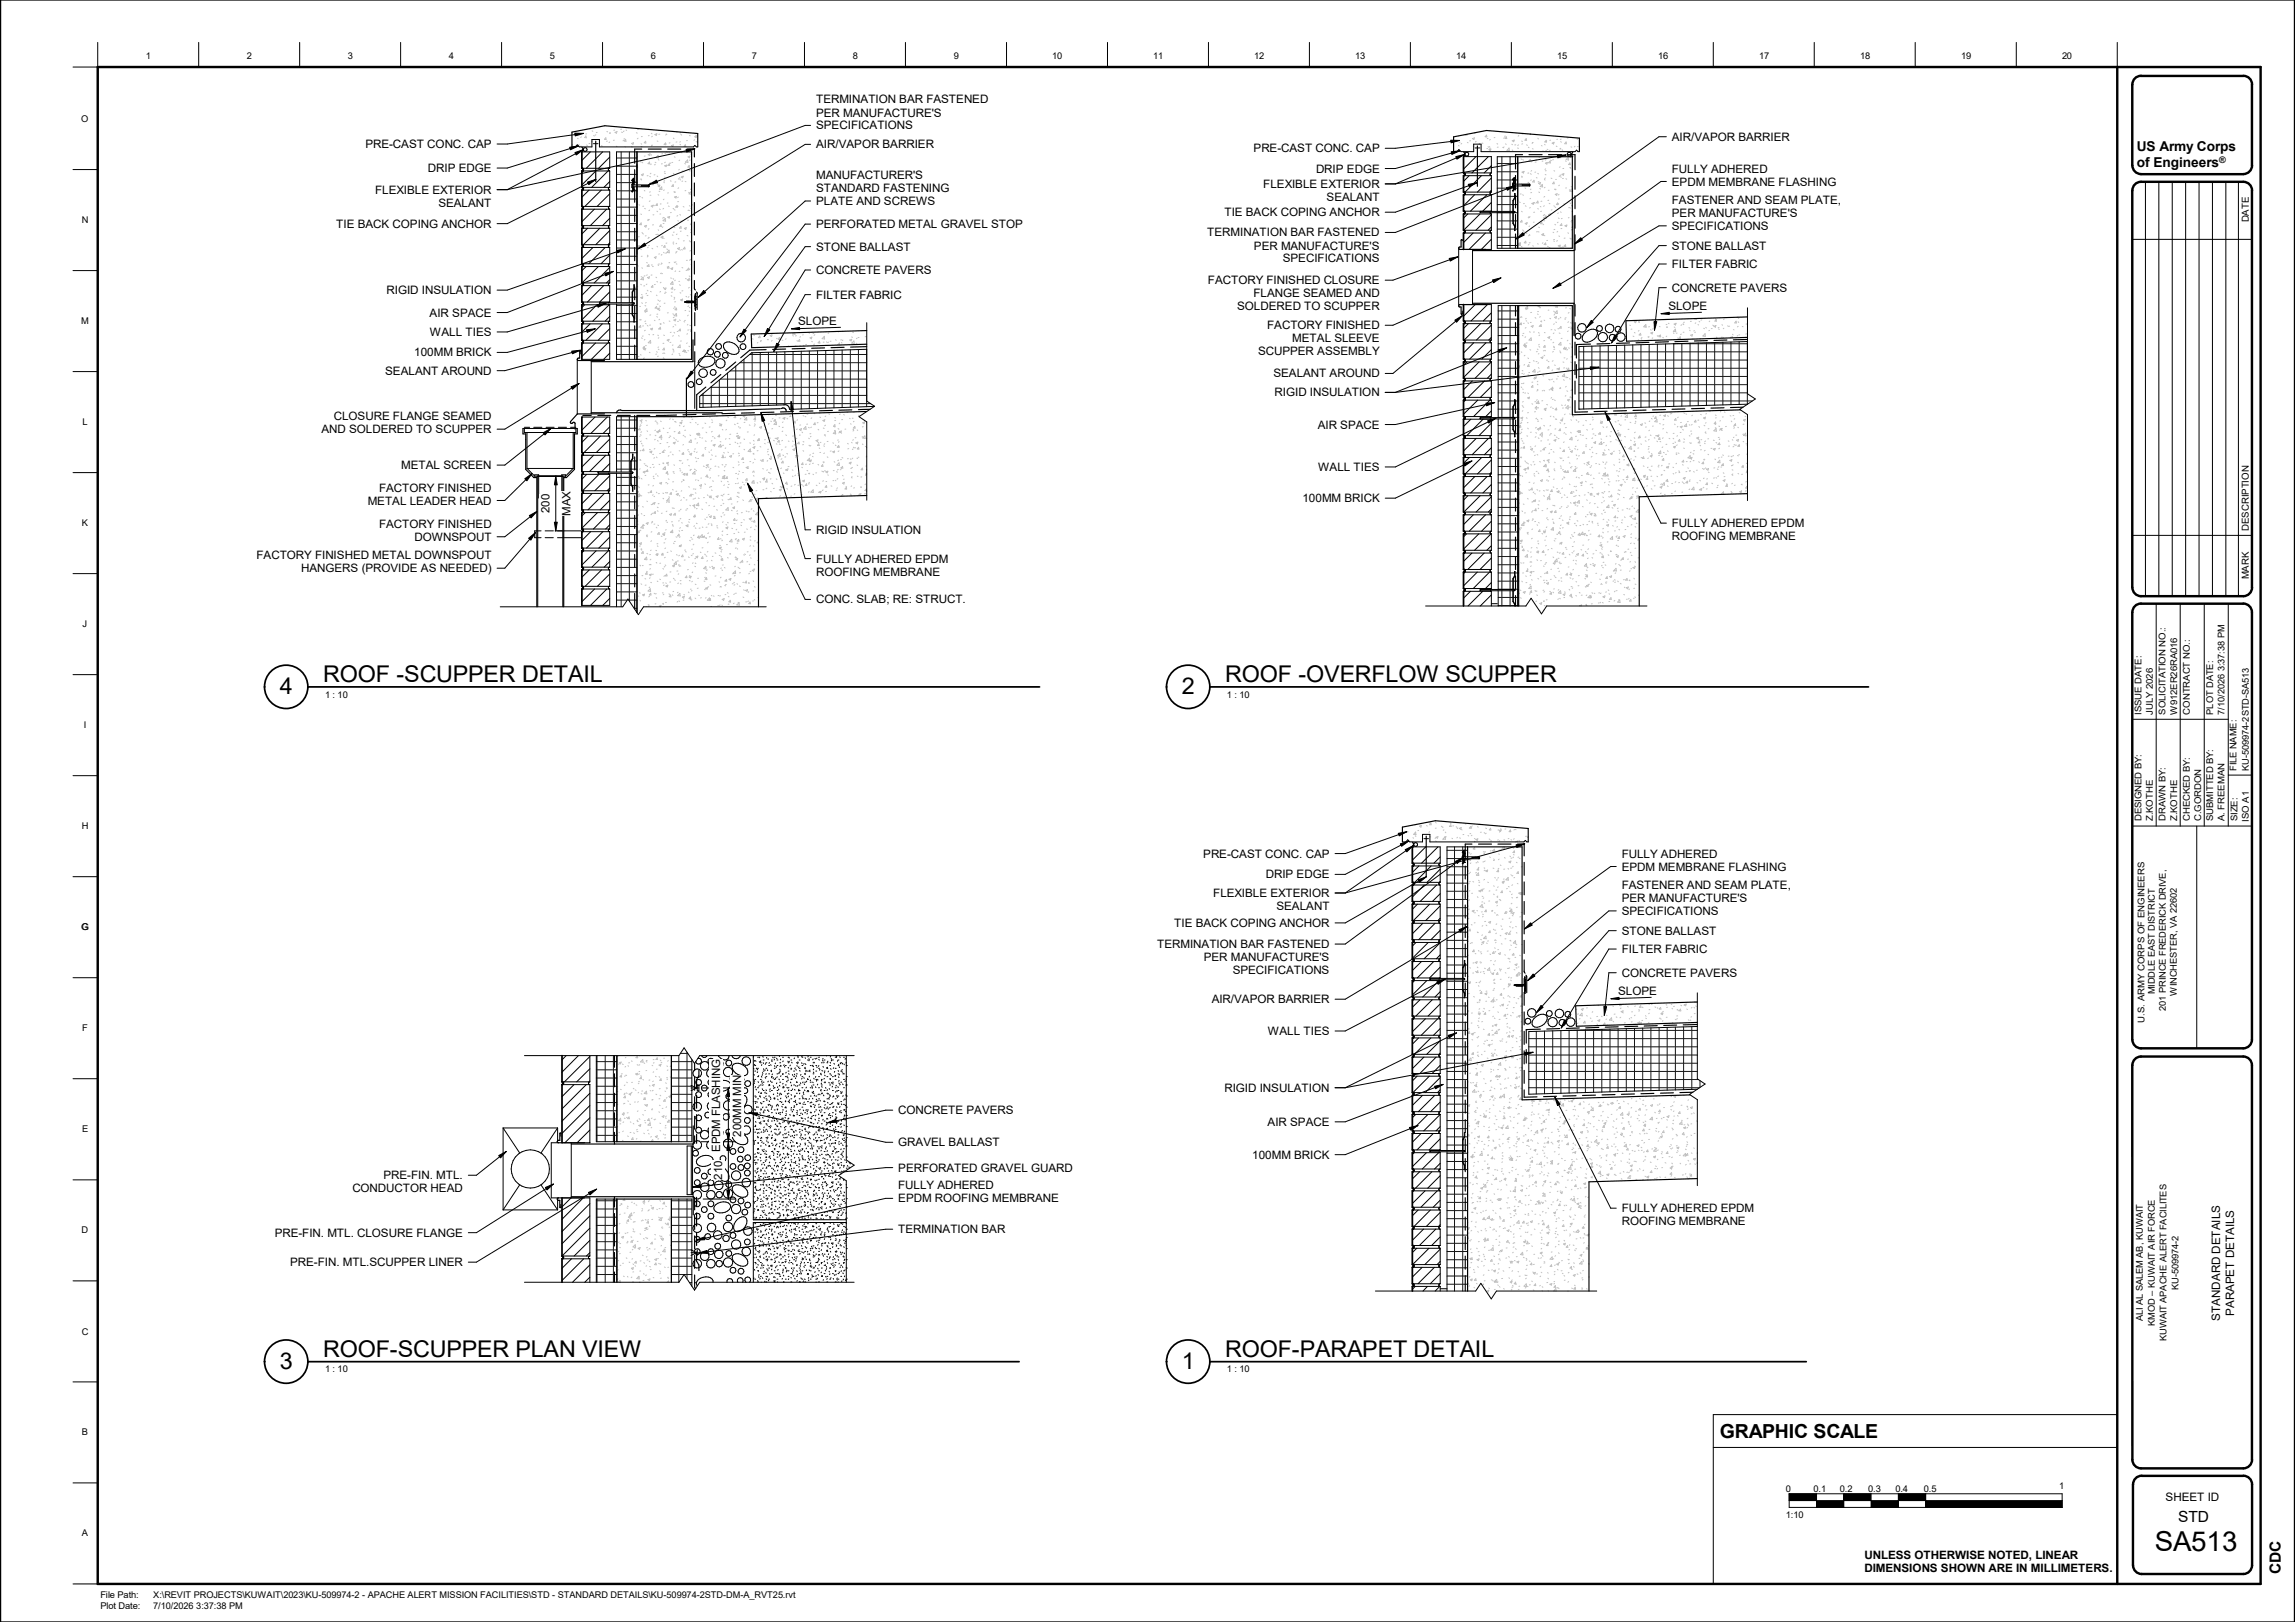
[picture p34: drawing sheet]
<svg xmlns="http://www.w3.org/2000/svg" width="841mm" height="594mm" viewBox="0 0 841 594" stroke-linecap="round" stroke-linejoin="round" font-family="sans-serif">
<defs><g id="words">
<text font-size="10.1" x="789.6" y="567.9">SA513</text>
<g font-size="8.5">
<text x="118.4" y="249.8">ROOF -SCUPPER DETAIL</text>
<text x="449" y="249.8">ROOF -OVERFLOW SCUPPER</text>
<text x="102.6" y="254.3">4</text>
<text x="433.1" y="254.3">2</text>
<text x="118.4" y="497">ROOF-SCUPPER PLAN VIEW</text>
<text x="449" y="497">ROOF-PARAPET DETAIL</text>
<text x="102.6" y="501.5">3</text>
<text x="433.1" y="501.5">1</text>
</g>
<text font-size="7.1" x="630.3" y="526.7">GRAPHIC SCALE</text>
<g font-size="5.6">
<text x="798.2" y="557.4">STD</text>
<text x="835.9" y="576.7" transform="rotate(-90 835.9 576.7)">CDC</text>
</g>
<g font-size="5">
<text x="783.1" y="55.5">US Army Corps</text>
<text x="783.1" y="61.3">of Engineers</text>
</g>
<g font-size="4.3">
<text x="299.1" y="37.9">TERMINATION BAR FASTENED</text>
<text x="299.1" y="42.7">PER MANUFACTURE'S</text>
<text x="299.1" y="47.4">SPECIFICATIONS</text>
<text x="612.7" y="51.5">AIR/VAPOR BARRIER</text>
<text x="133.9" y="54.2">PRE-CAST CONC. CAP</text>
<text x="299.1" y="54.4">AIR/VAPOR BARRIER</text>
<text x="459.4" y="55.8">PRE-CAST CONC. CAP</text>
<text x="156.8" y="63">DRIP EDGE</text>
<text x="299.1" y="65.5">MANUFACTURER'S</text>
<text x="482.3" y="63.2">DRIP EDGE</text>
<text x="299.1" y="70.3">STANDARD FASTENING</text>
<text x="299.1" y="75.1">PLATE AND SCREWS</text>
<text x="612.7" y="74.7">FASTENER AND SEAM PLATE,</text>
<text x="123.2" y="83.4">TIE BACK COPING ANCHOR</text>
<text x="299.1" y="83.5">PERFORATED METAL GRAVEL STOP</text>
<text x="448.7" y="79.2">TIE BACK COPING ANCHOR</text>
<text x="612.7" y="79.5">PER MANUFACTURE'S</text>
<text x="612.7" y="84.2">SPECIFICATIONS</text>
<text x="299.1" y="91.8">STONE BALLAST</text>
<text x="612.7" y="91.4">STONE BALLAST</text>
<text x="299.1" y="100.4">CONCRETE PAVERS</text>
<text x="612.7" y="98.1">FILTER FABRIC</text>
<text x="141.6" y="107.7">RIGID INSULATION</text>
<text x="442.7" y="104.1">FACTORY FINISHED CLOSURE</text>
<text x="612.7" y="106.8">CONCRETE PAVERS</text>
<text x="299.1" y="109.3">FILTER FABRIC</text>
<text x="453.4" y="113.6">SOLDERED TO SCUPPER</text>
<text x="459.4" y="108.9">FLANGE SEAMED AND</text>
<text x="611.4" y="113.5">SLOPE</text>
<text x="157.4" y="116">AIR SPACE</text>
<text x="292.4" y="119.1">SLOPE</text>
<text x="157.6" y="123.1">WALL TIES</text>
<text x="464.4" y="120.6">FACTORY FINISHED</text>
<text x="473.6" y="125.4">METAL SLEEVE</text>
<text x="151.8" y="130.5">100MM BRICK</text>
<text x="461" y="130.1">SCUPPER ASSEMBLY</text>
<text x="141.2" y="137.2">SEALANT AROUND</text>
<text x="466.6" y="138.2">SEALANT AROUND</text>
<text x="467.1" y="145.2">RIGID INSULATION</text>
<text x="482.9" y="157">AIR SPACE</text>
<text x="147.1" y="171.8">METAL SCREEN</text>
<text x="483" y="172.5">WALL TIES</text>
<text x="477.3" y="183.9">100MM BRICK</text>
<text x="299.1" y="195.5">RIGID INSULATION</text>
<text x="299.1" y="221">CONC. SLAB; RE: STRUCT.</text>
<text x="440.9" y="314.1">PRE-CAST CONC. CAP</text>
<text x="463.8" y="321.7">DRIP EDGE</text>
<text x="594.3" y="325.6">FASTENER AND SEAM PLATE,</text>
<text x="594.3" y="330.4">PER MANUFACTURE'S</text>
<text x="594.3" y="335.1">SPECIFICATIONS</text>
<text x="430.3" y="339.5">TIE BACK COPING ANCHOR</text>
<text x="594.3" y="342.3">STONE BALLAST</text>
<text x="594.3" y="349">FILTER FABRIC</text>
<text x="594.3" y="357.8">CONCRETE PAVERS</text>
<text x="593" y="364.4">SLOPE</text>
<text x="444" y="367.4">AIR/VAPOR BARRIER</text>
<text x="464.7" y="379.1">WALL TIES</text>
<text x="448.7" y="399.9">RIGID INSULATION</text>
<text x="329.2" y="408.1">CONCRETE PAVERS</text>
<text x="464.5" y="412.4">AIR SPACE</text>
<text x="329.2" y="419.9">GRAVEL BALLAST</text>
<text x="458.9" y="424.4">100MM BRICK</text>
<text x="329.2" y="429.1">PERFORATED GRAVEL GUARD</text>
<text x="100.7" y="452.9">PRE-FIN. MTL. CLOSURE FLANGE</text>
<text x="329.2" y="451.7">TERMINATION BAR</text>
<text x="106.3" y="463.8">PRE-FIN. MTL.SCUPPER LINER</text>
<text x="813.6" y="483.7" transform="rotate(-90 813.6 483.7)">STANDARD DETAILS</text>
<text x="818.7" y="482" transform="rotate(-90 818.7 482)">PARAPET DETAILS</text>
<text x="793.6" y="549.7">SHEET ID</text>
</g>
<g font-size="4.2">
<text x="612.7" y="63.2">FULLY ADHERED</text>
<text x="137.5" y="71">FLEXIBLE EXTERIOR</text>
<text x="463" y="68.8">FLEXIBLE EXTERIOR</text>
<text x="612.7" y="68">EPDM MEMBRANE FLASHING</text>
<text x="160.7" y="75.7">SEALANT</text>
<text x="486.1" y="73.6">SEALANT</text>
<text x="442.4" y="86.6">TERMINATION BAR FASTENED</text>
<text x="459.5" y="91.4">PER MANUFACTURE'S</text>
<text x="470.1" y="96.1">SPECIFICATIONS</text>
<text x="122.3" y="153.9">CLOSURE FLANGE SEAMED</text>
<text x="117.8" y="158.7">AND SOLDERED TO SCUPPER</text>
<text x="134.7" y="184.8">METAL LEADER HEAD</text>
<text x="138.9" y="180">FACTORY FINISHED</text>
<text x="201.4" y="187.9" transform="rotate(-90 201.4 187.9)">200</text>
<text x="209.1" y="188.9" transform="rotate(-90 209.1 188.9)">MAX</text>
<text x="138.9" y="193.3">FACTORY FINISHED</text>
<text x="612.7" y="193.1">FULLY ADHERED EPDM</text>
<text x="612.7" y="197.9">ROOFING MEMBRANE</text>
<text x="151.8" y="198.1">DOWNSPOUT</text>
<text x="94" y="204.8">FACTORY FINISHED METAL DOWNSPOUT</text>
<text x="110.4" y="209.6">HANGERS (PROVIDE AS NEEDED)</text>
<text x="299.1" y="206.1">FULLY ADHERED EPDM</text>
<text x="299.1" y="210.9">ROOFING MEMBRANE</text>
<text x="594.3" y="314.1">FULLY ADHERED</text>
<text x="594.3" y="318.9">EPDM MEMBRANE FLASHING</text>
<text x="444.6" y="328.5">FLEXIBLE EXTERIOR</text>
<text x="467.8" y="333.3">SEALANT</text>
<text x="424.1" y="347.3">TERMINATION BAR FASTENED</text>
<text x="441.2" y="352">PER MANUFACTURE'S</text>
<text x="451.7" y="356.8">SPECIFICATIONS</text>
<text x="271.7" y="416.3" transform="rotate(-90 271.7 416.3)">200MM MIN</text>
<text x="263.9" y="422" transform="rotate(-90 263.9 422)">EPDM FLASHING</text>
<text x="140.5" y="431.9">PRE-FIN. MTL.</text>
<text x="129.1" y="436.7">CONDUCTOR HEAD</text>
<text x="264.6" y="432.1" transform="rotate(-90 264.6 432.1)">210</text>
<text x="329.2" y="435.6">FULLY ADHERED</text>
<text x="329.2" y="440.4">EPDM ROOFING MEMBRANE</text>
<text x="594.3" y="444">FULLY ADHERED EPDM</text>
<text x="594.3" y="448.8">ROOFING MEMBRANE</text>
<text x="683.2" y="570.8">UNLESS OTHERWISE NOTED, LINEAR</text>
<text x="683.2" y="575.8">DIMENSIONS SHOWN ARE IN MILLIMETERS.</text>
</g>
<g font-size="3.5">
<text x="824.1" y="81.4" transform="rotate(-90 824.1 81.4)">DATE</text>
<text x="824.1" y="194.4" transform="rotate(-90 824.1 194.4)">DESCRIPTION</text>
<text x="824.1" y="212.2" transform="rotate(-90 824.1 212.2)">MARK</text>
</g>
<g font-size="3.4">
<text x="53.5" y="21.5">1</text>
<text x="90.5" y="21.5">2</text>
<text x="127.5" y="21.5">3</text>
<text x="164.5" y="21.5">4</text>
<text x="201.5" y="21.5">5</text>
<text x="238.5" y="21.5">6</text>
<text x="275.5" y="21.5">7</text>
<text x="312.5" y="21.5">8</text>
<text x="349.5" y="21.5">9</text>
<text x="385.6" y="21.5">10</text>
<text x="422.6" y="21.5">11</text>
<text x="459.6" y="21.5">12</text>
<text x="496.6" y="21.5">13</text>
<text x="533.6" y="21.5">14</text>
<text x="570.6" y="21.5">15</text>
<text x="607.6" y="21.5">16</text>
<text x="644.6" y="21.5">17</text>
<text x="681.6" y="21.5">18</text>
<text x="718.6" y="21.5">19</text>
<text x="755.6" y="21.5">20</text>
<text x="29.8" y="44.6">O</text>
<text x="29.9" y="81.6">N</text>
<text x="29.8" y="118.6">M</text>
<text x="30.2" y="155.6">L</text>
<text x="30" y="192.6">K</text>
<text x="30.3" y="229.6">J</text>
<text x="119.1" y="255.5">1 : 10</text>
<text x="449.6" y="255.5">1 : 10</text>
<text x="784.8" y="261.7" transform="rotate(-90 784.8 261.7)">ISSUE DATE:</text>
<text x="788.9" y="261.7" transform="rotate(-90 788.9 261.7)">JULY 2026</text>
<text x="793.6" y="261.7" transform="rotate(-90 793.6 261.7)">SOLICITATION NO.:</text>
<text x="797.8" y="261.7" transform="rotate(-90 797.8 261.7)">W912ER26RA016</text>
<text x="802.4" y="261.7" transform="rotate(-90 802.4 261.7)">CONTRACT NO.:</text>
<text x="811.1" y="261.7" transform="rotate(-90 811.1 261.7)">PLOT DATE:</text>
<text x="815.2" y="261.7" transform="rotate(-90 815.2 261.7)">7/10/2026 3:37:38 PM</text>
<text x="30.7" y="266.6">I</text>
<text x="819.6" y="282.3" transform="rotate(-90 819.6 282.3)">FILE NAME:</text>
<text x="824.1" y="282.3" transform="rotate(-90 824.1 282.3)">KU-509974-2STD-SA513</text>
<text x="29.9" y="303.6">H</text>
<text x="784.8" y="300.8" transform="rotate(-90 784.8 300.8)">DESIGNED BY:</text>
<text x="788.9" y="300.8" transform="rotate(-90 788.9 300.8)">Z.KOTHE</text>
<text x="793.6" y="300.8" transform="rotate(-90 793.6 300.8)">DRAWN BY:</text>
<text x="797.8" y="300.8" transform="rotate(-90 797.8 300.8)">Z.KOTHE</text>
<text x="802.4" y="300.8" transform="rotate(-90 802.4 300.8)">CHECKED BY:</text>
<text x="806.6" y="300.8" transform="rotate(-90 806.6 300.8)">C.GORDON</text>
<text x="811.1" y="300.8" transform="rotate(-90 811.1 300.8)">SUBMITTED BY:</text>
<text x="815.2" y="300.8" transform="rotate(-90 815.2 300.8)">A. FREEMAN</text>
<text x="820" y="300.8" transform="rotate(-90 820 300.8)">SIZE:</text>
<text x="824.1" y="300.9" transform="rotate(-90 824.1 300.9)">ISO A1</text>
<text x="29.8" y="340.6">G</text>
<text x="789.7" y="364.2" transform="rotate(-90 789.7 364.2)">MIDDLE EAST DISTRICT</text>
<text x="797.7" y="364.6" transform="rotate(-90 797.7 364.6)">WINCHESTER, VA 22602</text>
<text x="793.7" y="370.2" transform="rotate(-90 793.7 370.2)">201 PRINCE FREDERICK DRIVE,</text>
<text x="30.1" y="377.6">F</text>
<text x="785.8" y="374.5" transform="rotate(-90 785.8 374.5)">U.S. ARMY CORPS OF ENGINEERS</text>
<text x="30.1" y="414.7">E</text>
<text x="29.9" y="451.7">D</text>
<text x="798.3" y="472.5" transform="rotate(-90 798.3 472.5)">KU-509974-2</text>
<text x="785.2" y="483.9" transform="rotate(-90 785.2 483.9)">ALI AL SALEM AB, KUWAIT</text>
<text x="789.7" y="485.6" transform="rotate(-90 789.7 485.6)">KMOD – KUWAIT AIR FORCE</text>
<text x="29.9" y="488.8">C</text>
<text x="794" y="491.3" transform="rotate(-90 794 491.3)">KUWAIT APACHE ALERT FACILITES</text>
<text x="119.1" y="502.6">1 : 10</text>
<text x="449.6" y="502.6">1 : 10</text>
<text x="30" y="525.7">B</text>
<text x="754.5" y="545.3">1</text>
<text x="654.4" y="546.6">0</text>
<text x="664.5" y="546.6">0.1</text>
<text x="674.2" y="546.6">0.2</text>
<text x="684.6" y="546.6">0.3</text>
<text x="694.6" y="546.6">0.4</text>
<text x="705" y="546.6">0.5</text>
<text x="654.4" y="556.1">1:10</text>
<text x="30" y="562.7">A</text>
<text x="36.8" y="585.4">File Path:</text>
<text x="56.1" y="585.4">X:\REVIT PROJECTS\KUWAIT\2023\KU-509974-2 - APACHE ALERT MISSION FACILITIES\STD - STANDARD DETAILS\KU-509974-2STD-DM-A_RVT25.rvt</text>
<text x="36.8" y="589.5">Plot Date:</text>
<text x="56.1" y="589.5">7/10/2026 3:37:38 PM</text>
</g>
<text font-size="3.3" x="813.3" y="59.8">®</text>
</g></defs>
<g fill="none" stroke="#c0c0c0" stroke-width=".37">
<path d="M534.5 53.3l.2 .2M534.5 49.8l.1 .1M535.1 52.1h-.4M535.7 52.5l-.3 .2M537.5 49.2l.1 .3-.6-.1 .1-.1M537.7 52.2l.3 .1M538.9 51.6h-.3M539.6 50.8l.7-.3-.2 .6zM539.9 53.5l.1 .1M539.9 54.7l.1 .2M540.3 48.6l.2 .3M540.9 48.5l-.1 .1"/>
<path d="M540.9 51.8l-.2 .2M542 52.8l.2-.2v.2M543.1 52.4l.3 .1M544.7 49.5l.2 .6h-.7zM545.2 54.4h-.4M545.3 50.7l-.3 .1M545.3 53.7l.3 .2M545.7 54.9l.7-.3-.3 .6zM545.8 53.7l.2 .2M546 47.9h.1M546.1 54.4l-.3 .3M546.2 51.1l-.3 .2"/>
<path d="M547.8 50.4h-.3M548.6 52.6l.3 .2M549 53.9h-.3M550.7 54l.3 .1M551.2 53.8l-.3 .2M551.3 50.4l-.2 .2M551.7 49.9h-.3M551.7 52.7l.2 .2M552 50.1l.2 .7-.6-.1zM553 54.2l.1 1-.9-.1zM554 52.8l.3 .2M554.1 54.9l.3 .2"/>
<path d="M554.2 51.6l.7-.3-.2 .6zM555.5 53l-.4 .1M556.1 54.2l.3 .2M556.2 59.8h.1M556.5 53l-.3 .3M556.6 49.7l-.3 .2M557.4 58.2l.3 .2M557.7 51.6l.2 .3M558 52.7h-.3M558 58.5l.3 .2M558.1 49l-.3 .1M559.3 50.8l.1 .6h-.6z"/>
<path d="M559.4 53l.3 .3M560.1 53.9l.2 .2M560.6 55.5h.3M560.7 58.4l.1 .6h-.6zM561.4 59.1l-.2 .2M561.6 54.4l.2 .2M561.7 52.3l-.3 .2M561.8 52.2h-.3M562.8 58.5l.3 .1M562.9 59.4h-.3M563.5 50.6l.3 .3M564 57.4l.2 .3"/>
<path d="M564.9 53.3l.2 .2M565.4 59l-.3 .1M565.6 55.3l-.4 .1M566 52.9l.3 .2M566.3 59.8l.8-.3-.3 .6zM566.5 58.5l-.2 .1M566.6 51.4l.1 .6h-.6zM566.7 55.1l-.3 .2M566.8 51.7l-.3 .2M567 54.7l.3 .1M568 59l.2 .7-.7-.1zM568.1 55l-.3 .1"/>
<path d="M568.2 51.4h-.3M568.2 58.7l.3 .1M568.8 52.4l.7-.3-.2 .6zM569.3 58.5h-.3M570.3 53.5l.3 .2M570.8 51l-.3 .1M571.8 57.7l-.2 .2M571.9 51.9l.3 .2M572 54.3l-.3 .2M572 54.5l-.4 .1M572.1 50.9l-.3 .2M572.4 54.9l.3 .2"/>
<path d="M573.7 58.9l.3 .2M573.9 52l.1 .7-.6-.1zM573.9 58.4l.8-.8 .1 1zM574.6 50.5h-.3M575.3 59.7l.1 .6-.6-.1zM575.7 53.8l.3 .1M575.7 57.7h-.3M575.8 55.4l.1 .1M577.2 53.6l-.3 .2M577.8 50.8l.3 .3M577.9 55.2l.2 .1M578.4 53.7h-.3"/>
<path d="M556.2 73.2l.2 .5h-.2M556.5 60.2h-.3M556.9 74l.2 .2M557.4 71l-.3 .1M557.6 67.4h-.4M557.6 64.8l.2 .1M557.6 77.4l.2 .2M557.6 64.5l.3 .2M557.8 63l.7-.2-.2 .6zM558 71.3l.2 .2M558.6 74.6h-.3M558.8 68.8l.3 .2"/>
<path d="M559 75.4l.3 .2M560 66.8l.3 .2M560 79.6l.2 .2M560.1 67.1h-.3M560.2 63.4h-.3M560.2 79.4l.3 .2M560.7 79.4l-.3 .2M560.8 76l-.3 .2M560.8 63.6l.3 .2M560.9 72.6l-.2 .2M561 69.3l-.2 .2M561.2 65.9l-.3 .2"/>
<path d="M561.3 62.5l-.3 .2M561.3 70.5l-.3 .1M561.4 74.5l.7-.3-.2 .6zM562.1 66l.2 .7-.7-.1zM562.3 74.2l.3 .2M562.4 77.7l-.4 .1M562.8 63l-.4 .1M563 65l.3 .2M563.5 76.4l.3 .2M563.5 73.7l.2 .6h-.6zM563.5 63.5l.3 .2M563.8 67.1l.8-.3-.3 .7z"/>
<path d="M563.9 70.3l.3 .2M564 66.5l-.4 .1M564.3 69l.2 .2M564.4 75.6l.3 .2M564.9 77.4h-.3M565 73.7h-.3M565.2 67.5l.1 1-.9-.2zM565.7 79.6l.3 .2M565.8 78.7l-.3 .3M566 75.4l-.3 .2M566 65.7l.2 .3M566 78.6l.2 .2"/>
<path d="M566.1 72l-.3 .2M566.2 68.6l-.3 .2M566.3 63.9l.2 .2M566.3 65.2l-.3 .2M566.4 61.9l-.2 .1M566.5 79.1l.2 1-.9-.2zM566.6 62.5l-.3 .1M567.4 78.6l.8-.3-.3 .6zM567.6 73.4h-.4M567.7 69.7h-.3M567.7 74.5l.3 .1M568.4 65.2l.3 .2"/>
<path d="M568.7 76.9h-.3M569.4 66.7l.2 .6h-.6zM569.4 75.4l.3 .2M569.5 62.5l.2 .2M569.7 69.3l.2 .1M569.8 75.8l.3 .2M569.8 69.3l.3 .2M569.9 71.2l.7-.2-.2 .5zM570.2 69.3l-.3 .1M570.4 65.7h-.3M570.8 74.3l.1 .7-.5-.1zM571.1 78l-.3 .2"/>
<path d="M571.1 79.8l.3 .3M571.2 74.6l-.3 .2M571.3 71.2l-.2 .2M571.4 72.9h-.3M571.5 67.8l-.3 .2M571.6 64.4l-.3 .2M571.7 61.1l-.2 .2M571.7 64.1l.3 .2M571.9 64.7l.2 .2M571.9 77.6l.2 .2M572.4 63.8l.7-.2-.2 .6zM572.9 65.4h-.3"/>
<path d="M573.1 61.7h-.4M573.1 74.7l.3 .2M573.8 65.4l.3 .3M574.1 68.8l-.4 .1M575 79.7l-.3 .1M575.1 69.5l.3 .2M575.2 76l-.4 .1M575.3 76.1l.2 .1M575.4 74.3l.2 .3M575.4 61.5l.2 .2M575.6 61.3l-.3 .1M575.8 68.3l.2 .2"/>
<path d="M576.1 69.2l.1 .9-.9-.1zM576.2 74.1h.1M576.2 75.2l-.2 .1 .2 .1M576.2 77.3l-.2 .2M556.3 89.7l.2 .2M556.4 89.2l.7-.3-.2 .7zM556.9 89.4l-.3 .1M557 85.7l-.3 .1M557.1 89l-.8 .8M557.1 89l.1 1-.9-.2M557.5 90.3l.3 .2M557.7 80.7l.1 .6h-.6z"/>
<path d="M558 84.2l.2 .2M558.2 84.6l.3 .2M558.9 81.9l.7-.3-.2 .6zM559.1 88.4l.1 .6-.6-.1zM559.6 85.4h-.4M559.7 81.7h-.3M560.3 89.5l-.3 .2M560.4 85.9l.3 .2M560.5 86.1l-.3 .3M560.6 82.8l-.3 .2M560.7 88.9h-.3M561.7 90l.2 .2"/>
<path d="M562.2 81.4h-.3M563.4 84.9h-.3M563.5 89.2l.2 .3M563.7 84.8l.3 .2M563.9 83.2l.2 .2M565 81.3l.1 .7-.6-.1zM565 85.9l.7-.2-.2 .6zM565.4 88.9l-.2 .2M565.6 85.5l-.3 .2M565.7 82.1l-.3 .2M565.8 86.2l.3 .2M566.1 80.9h-.4"/>
<path d="M566.4 89l.1 .6-.6-.1zM567.1 90.2l.3 .2M567.1 88.1h-.3M567.6 90.9l.3-.2v.2M569.1 85l.3 .2M569.4 88.2l.2 .2M569.7 87.7l-.4 .1M569.8 84l-.3 .1M569.8 82.2l.3 .2M570.7 88.1l-.3 .3M570.9 84.8l-.3 .2M571 81.4l-.3 .2"/>
<path d="M571 90l.8-.2-.3 .6zM571.2 86.4l.3 .2M571.8 90.5l.3 .2M572.3 82l.1 .6h-.6zM572.3 83.7h-.3M572.5 80l-.3 .1M572.5 90.4l.3 .2M573.5 82.7l.7-.3-.2 .6zM573.5 87.2l-.3 .1M573.7 89.6l.1 .7-.6-.1zM574.5 85.3l.3 .2M575.3 87.2l.3 .2"/>
<path d="M575.7 81.2l.3 .2M575.8 90.8l-.2 .1M575.9 87.4l-.2 .2M576.1 84l-.3 .2M576.2 80.6l-.3 .3M576.2 83.2h-.3M557.1 116.1l.3 .2M557.4 118.3l.2 .6-.7-.1zM557.5 116l.2 .2M558.6 118.4l-.4 .1M559 112.9l.8-.8 .1 1zM559.2 120l-.3 .2"/>
<path d="M559.3 117.5l.2 .1M559.3 116.6l-.2 .2M559.4 113.2l-.2 .2M559.9 118.2l.3 .3M561.1 119.5l.7-.2-.2 .5zM561.1 118.1h-.3M561.3 114.4l-.4 .1M562.5 116.3l.3 .2M563.4 115l.3 .2M563.8 114.1h-.3M564.1 111.9l-.5 .2 .5 .4 .2-.6M564.3 119.3l-.3 .3"/>
<path d="M564.5 116l-.3 .2M564.6 112.6l-.3 .2M564.7 117.7l.3 .2M564.7 118.9l.2 .7-.7-.1zM565 117.6h-.4M565.8 117.2l.3 .2M567.6 113.6h-.3M567.9 116.6l.3 .2M569.3 114l.3 .2M569.6 118.6l-.3 .2M569.7 116.2l.7-.2-.2 .6zM569.7 111.9l-.1 .1"/>
<path d="M569.7 115.2l-.2 .2M569.8 114.6l.8-.8 .1 1zM570.1 117.9l.3 .2M570.6 111.9l.1 .6h-.6zM571.4 116.8h-.4M571.8 116.2l.2 .2M572 119.6l.1 .6-.6-.1zM573.4 116.8l.3 .2M573.9 116.4l-.3 .1M574 112.7l-.3 .1M574.8 117.9l-.3 .2M575 114.5l-.3 .2"/>
<path d="M575.1 119.9h-.3M575.3 112.9l.2 .3M575.5 118.2l.3 .2M575.6 119.8l.3 .2M597.2 119.1l.3 .2M598.9 117.9l.7-.3-.2 .6zM600.5 117.9l.3 .2M600.8 117.7l-.3 .2M602.7 119.3l.3 .2M603.1 118.9l.1 .9-.8-.1zM604.5 119.7h-.4M605.7 117.1v.1"/>
<path d="M605.9 118.2l.3 .2M607 119.3l-.3 .1M608.1 119.6l.3 .1M610.8 119.7l.2 .2M610.9 118.8l-.4 .1M611 119.7l-.3 .2M611.4 118.4l.2 .2M613.5 118.7l.7-.3-.2 .6zM613.5 119.8l.3 .2M616.2 119l-.2 .2M616.7 118.7l.3 .2M616.8 118.6l.3 .2"/>
<path d="M617.3 118l-.4 .1M619.8 117.7h-.3M621.4 116.7l-.3 .2 .6 .1v-.3M621.5 118.2l-.3 .3M622.2 118.9l.3 .1M622.6 117.7l.3 .2M623.7 117.2h-.4M625.1 119.9l.2 .2M626.6 117.6l-.3 .2M627.6 119.1l.3 .2M628.1 119.5l.7-.3-.2 .6zM628.6 116.7l.2 .2"/>
<path d="M628.9 117l.1 .6h-.6zM630 120h-.4M631 118.9l.2 .2M631.9 116.8l-.3 .3M633.1 119.3l.2 .2M633.8 119.5h-.3M636.2 117.6l.1 .7-.6-.1zM636.9 119.5l-.2 .2M636.9 117.9l.3 .2M637 116.2l-.2 .1M637.3 116.2l-.1 .3-.5-.3M638.5 119.6l.3 .1"/>
<path d="M640.2 118.7h-.3M556.2 134.2l.7-.2-.2 .6zM556.5 131.9l.3 .1M556.7 138.4l.3 .2M556.9 129.6l-.3 .1M557.4 128.9l.3 .2M557.8 135.7l.3 .2M557.9 122.8l.2 .2M558 136.8h-.3M558.4 122.1h-.3M558.5 126.7l.3 .2M558.6 136.9l-.3 .2"/>
<path d="M558.7 126.9l.7-.3-.2 .6zM558.7 133.5l-.2 .2M558.8 125.9l.2 .6h-.6zM558.8 130.1l-.3 .2M559 126.7l-.3 .3M559.1 123.4l-.3 .2M559.6 125.6h-.3M559.9 131.1l.3 .2M559.9 137.3l.3 .2M560.2 133.6l.2 .6h-.6zM560.5 136.4l-.3 .1M560.5 121.5l.3 .2"/>
<path d="M560.7 128.1l.3 .1M560.7 132.8h-.3M561.1 123.7l.1 1-.9-.2zM561.6 136.1l.8-.8 .2 1-.9-.2M561.7 140h-.3M561.9 132.1l.3 .2M562.1 138.6l.3 .3M562.3 138.3l.7-.2-.2 .6zM562.3 121.6h-.3M563.2 132.4l-.3 .1M563.4 128.8h-.4M563.4 127.8l.2 .3"/>
<path d="M563.6 139.6l-.3 .2M563.7 136.2l-.2 .2M563.8 134.7l.2 .2M563.8 121.8l.2 .2M563.8 132.9l-.2 .2M564 129.5l-.3 .2M564 126.9l.3 .2M564.1 126.1l-.3 .2M564.2 122.7l-.2 .2M564.4 135.9l-.3 .1M564.7 131l.7-.3-.2 .6zM565.4 137.5l.3 .2"/>
<path d="M565.8 130.1l.3 .2M565.9 128.4l-.3 .1M566 121.8l.2 .1M566 124.8h-.3M566.1 126.5l.2 .7-.6-.1zM566.1 128.3l.3 .2M567.1 131.9l-.3 .1M567.2 123.6l.7-.3-.2 .7zM567.4 132.3l.2 .2M567.5 138.9l.3 .2M567.6 134.2v.6h-.5zM568.2 139.1l-.4 .1"/>
<path d="M568.6 124.4l-.4 .1M568.7 120.7l-.3 .1M568.9 138.9l-.3 .2M569 135.5l-.3 .2M569.1 132.1l-.3 .2M569.3 128.7l-.3 .2M569.3 126.8l.3 .2M569.3 139.7l.2 .2M569.4 125.4l-.3 .2M569.4 127.2l.3 .1M569.5 122l-.3 .2M569.7 133.6l.2 .3"/>
<path d="M569.7 120.8l.3 .2M569.8 127.9l-.4 .1M570.7 138.8h-.3M570.8 135.1l.7-.3-.2 .6zM570.8 135.1h-.3M570.8 137.8l.3 .1M571.2 120.4h-.3M571.4 122l.3 .1M571.5 128.5l.3 .2M571.8 129l.2 .3M572 125.4l.1 1-.9-.2zM572.4 123.9l-.3 .1"/>
<path d="M572.8 132.5l.3 .2M572.9 139.1l.3 .2M573.3 137l.1 1-.9-.2zM573.3 127.7l.7-.3-.2 .7zM573.4 134.7l-.4 .1M573.4 127.2l.1 .6h-.6zM573.5 131.1h-.3M574.1 138.1l-.3 .2M574.2 134.8l-.2 .2M574.3 131.4l-.2 .2M574.5 128l-.3 .2M574.5 138.3h-.3"/>
<path d="M574.6 124.6l-.3 .2M574.7 121.2l-.3 .3M574.8 127.4l.3 .2M574.8 134.8l.1 .7-.6-.1zM575.2 125.8l.3 .2M575.2 138.7l.2 .2M575.6 132.6l.3 .2M576 130.7l-.3 .1M576.2 127.1h-.4M576.2 120.2l-.5 .2 .5 .2M598 120.5l-.3 .1M598.5 123.1l.3 .2"/>
<path d="M598.9 121.8l.3 .2M600.5 124.5l-.3 .2M600.6 121.1l-.2 .2M601.2 122.1l.1 .6h-.6zM601.4 124l.2 .2M601.8 123.7h-.3M603.9 123.4l.3 .1M604.4 123.4h-.4M604.9 120.7l.2 .2M604.9 122l.8-.3-.2 .6zM605.7 123.7l-.2 .3M605.8 120.4l-.2 .2"/>
<path d="M607.3 122.9l.2 .3M608.2 122.9h-.3M608.5 122.7l.1 .7-.7-.1zM609.3 123.6l.3 .1M610.8 123.1l-.2 .2M613.2 121.9l.3 .3M614 120.6l.1 .9-.9-.1zM614.6 122h-.3M614.8 123.8l.3 .2M615.7 123.4l.2 .6h-.7zM616.1 122.3l-.2 .3M617.1 121.7h-.3"/>
<path d="M618.9 120l.3 .2M619.2 120.9l.2 .3M619.5 122.8l.8-.3-.2 .6zM620.2 124l.2 .2M621 121.2h-.4M621.3 121.6l-.2 .2M622.9 124.1h.2M624.3 120.2l.3 .2M624.8 122.2l.1 1-.9-.1zM626.5 121l-.3 .2M627.4 120.3l-.3 .1M628.9 123.4l.3 .3"/>
<path d="M629.8 120.5l.2 .2M631.1 123.5h-.3M631.6 123.6l-.2 .2M631.7 120.2l-.2 .2M634.7 123.7l.2-.4-.7 .3 .2 .2M634.9 122.4l.2 .3M635.2 120.7l.3 .2M636.9 122.9l-.3 .2M637.5 122.6l-.3 .1M640.1 122.3h-.4M556.2 147.8h.1M556.4 148h-.2"/>
<path d="M557.2 155.8l.1 .7-.6-.1zM557.3 153.1l.7-.3-.2 .6zM557.3 158.8h-.3M557.4 158.2l.3 .2M557.4 154.6l.3 .2M557.4 155.1l-.3 .1M557.4 141.7l.3 .2M557.8 157.2l-.2 .2M557.8 148.5l.3 .3M557.9 140.5h-.3M558 153.8l-.3 .2M558 142.5l.2 .1"/>
<path d="M558.1 150.4l-.3 .2M558.1 149l.3 .2M558.2 147.1l-.2 .1M558.3 143.7l-.2 .2M558.5 140.3l-.3 .2M559.1 143.9l-.4 .1M559.4 153l.2 .2M559.5 159.6l.3 .2M559.8 145.7l.7-.2-.2 .6zM559.8 156.8l.3 .3M559.9 143.9l.2 .3M560 154.8h-.3"/>
<path d="M560.1 151.1l-.3 .1M561.2 158.3h-.4M561.4 147.9l.3 .1M561.7 141.2l.1 .6h-.6zM562.7 150.8h-.3M562.8 147.1l-.3 .1M562.8 158.5l.3 .1M562.9 159.9l-.3 .2M563 147.7l.8-.8 .1 .9zM563 156.6l-.3 .2M563.1 148.8l.1 .7-.6-.1zM563.1 153.2l-.3 .2"/>
<path d="M563.2 149.8l-.3 .2M563.3 146.4l-.2 .2M563.3 153.6l.3 .2M563.4 157.2l.7-.3-.2 .6zM563.4 142.7l.3 .2M563.4 140.7l.2 .2M563.5 143l-.3 .2M563.5 149.2l.3 .2M563.8 147.5l.2 .2M563.8 154.3h-.3M564.5 156.5l.1 .6h-.6zM564.8 153.3l.3 .2"/>
<path d="M564.9 159.8l.3 .2M565.1 158.5l.1 .9-.9-.1zM565.4 146.8h-.4M565.5 143.1h-.4M565.7 155.8l.3 .2M565.8 142.9l.2 .3M565.9 149.8l.7-.3-.2 .7zM566.5 150.3h-.3M566.8 148.1l.3 .2M567.6 157.4l-.3 .1M568 142.7l-.3 .1M568.1 159.2l-.2 .2"/>
<path d="M568.2 155.8l-.2 .2M568.2 158.7l.3 .2M568.3 142.5l.7-.3-.2 .6zM568.4 152.4l-.3 .2M568.5 149l-.3 .2M568.6 145.6l-.2 .2M568.7 142.2l-.2 .3M568.8 142.9l.3 .2M569 141.8l.1 .7-.6-.1zM569 149.5l.3 .1M569.2 146.3h-.3M569.3 152.6l.2 .2"/>
<path d="M569.6 159.3l.3 .3M569.7 146.5l.2 .2M570.1 157.1h-.3M570.2 153.5l.3 .2M570.3 153.5h-.4M570.4 149.5l.1 .6h-.6zM571.7 154.8l.2 .2M571.7 141.9l.3 .3M571.8 157.1l.1 .6h-.6zM571.9 142.2l-.4 .1M571.9 153.9l.7-.3-.2 .6zM572.2 148.3l.3 .2"/>
<path d="M572.8 153.1l-.3 .1M572.9 149.4l-.3 .1M573.4 158.5l-.3 .2M573.5 155.1l-.3 .2M573.6 151.7l-.3 .2M573.7 158.9l.3 .2M573.7 148.3l-.3 .2M573.8 144.9l-.2 .2M574 141.5l-.3 .2M574 156.6h-.3M574.2 143.1l.3 .2M574.4 149.7l.3 .2"/>
<path d="M574.4 146.5l.7-.2-.2 .6zM574.6 148.5l.2 1-1-.1zM575.2 151.6l.2 .2M575.5 149.1h-.4M575.6 158.3l.2 .3M575.6 145.4l-.3 .1M575.6 145.5l.3 .2M575.6 153.7l.3 .2M576.2 142.5l-.5 .5 .5 .1M576.7 152.6l-.4 .1M577.6 153.8l.2 .2M577.7 159.8h-.3"/>
<path d="M578 158l.7-.3-.2 .6zM578.5 157.8l-.3 .2M578.6 154.4l-.3 .2M579.1 157.7l.1 .7-.6-.1zM579.1 159.1l.3 .2M580.3 159.4l-.4 .1M580.4 155.7l-.3 .1M581.1 154l.3 .1M581.5 157.3l.2 .3M582.9 155.4h-.3M583.1 151.8h-.3M583.5 152.7l.3 .3"/>
<path d="M583.8 157.1l-.3 .1M583.9 153.7l-.3 .1M584.1 158.9l-.3 .1M584.5 159.4l.3 .2M586.4 158.4l.1 .6h-.6zM586.5 154.2l.3 .1M586.5 154.7l.7-.3-.2 .7zM586.8 154.9l-.4 .1M587.4 156.3l.3 .3M588.9 159.7l-.3 .2M589 156.3l-.3 .2M589.1 153l-.3 .2"/>
<path d="M589.4 151.7l.3 .3M589.9 159.6l.3 .2M590.5 158.1h-.3M591.9 154.4l.3 .2M592.2 151.5l-.5 .5h.6l-.1-.5M592.6 158.8l.7-.3-.2 .6zM593.1 157.7l-.3 .1M593.2 154.1h-.3M593.3 155.3l.3 .2M593.6 159l.2 .7-.7-.1zM594 159l-.3 .3M594.1 155.7l-.2 .2"/>
<path d="M594.2 152.3l-.2 .2M595.2 151.4l.4 .4 .1-.4M595.4 159.9l.2 .1M595.8 153.8h-.4M596.3 151.9l.1 1-.9-.2zM596.9 157.2l-.3 .1M597.3 154.6l.3 .2M599.3 158.3l-.3 .2M599.3 154.3l.2 .2M599.4 154.9l-.3 .2M599.5 152l.2 .7-.7-.1zM599.5 151.5l-.3 .2"/>
<path d="M599.6 153.2l-.3 .1M600.9 159.7l.1 .6-.5-.1zM601.1 155.5l.8-.3-.3 .7zM602.7 154.9l.3 .2M603.3 156.4h-.3M604.5 157.6l-.3 .2M604.6 154.2l-.2 .2M604.8 159.3l.2 .3M605.2 153.2l.3 .3M605.9 156l-.3 .1M606 152.4h-.3M606.8 152.7l.1 .6-.6-.1z"/>
<path d="M606.9 151.1l.3 .2M607.1 159.6h-.4M607.2 153.6l.1 1-.9-.2zM607.2 159.6l.7-.3-.2 .7zM608.2 155.1l.3 .2M608.6 152.1h-.4M609.6 156.9l-.3 .2M609.7 152.2l.7-.2-.2 .6zM609.7 153.5l-.2 .3M609.7 155.5l-.3 .1M610.7 158.3l.3 .2M611.1 152.2l.3 .3"/>
<path d="M612.4 151.3l.2 .2M612.4 151.6h-.3M613.5 158.7l-.3 .1M613.6 155.3l.3 .2M614.1 153.3l.1 .6h-.6zM614.8 159.6l-.3 .2M614.9 156.2l-.3 .2M615 152.8l-.2 .2M615.7 156.3l.8-.2-.3 .6zM616 158.4h-.3M616.2 154.7l-.4 .1M616.6 157.3l.3 .2"/>
<path d="M617.1 151.2l.2 .3M617.8 151.6l.3 .1M618 155.3l.1 1-.9-.2zM618.7 154.4h-.3M618.8 150.7l-.3 .1M619 155.6l.3 .1M619 159.5l.3 .2M619.9 157.9h-.4M620 158.8l-.3 .2M620.1 155.4l-.3 .3M620.2 152.1l-.2 .2M621.4 153.9l.1 .7-.6-.1z"/>
<path d="M622.6 153.9h-.4M622.6 156.3l.2 .2M623.2 151.8l.3 .1M624.3 153.1l.7-.3-.2 .6zM624.5 155.8l.3 .2M625 158.5l.2 .2M625.1 158.2l-.3 .2M625.2 154.8l-.2 .2M625.3 151.4l-.2 .2M626.3 157l-.4 .1M626.5 150.6l.2 .2M628.1 157.8l.8-.8 .1 .9z"/>
<path d="M628.5 155.2l.2 .3M628.6 152l.3 .2M628.6 154.6l.2 .6h-.6zM628.8 156.7h-.3M628.9 153l-.3 .1M629.9 156l.3 .2M630.3 157.1l.8-.2-.2 .6zM630.4 157.4l-.3 .2M630.5 154.1l-.2 .1M630.6 150.7l-.2 .2M630.9 157.5l.2 .2M631.5 152.7h-.3"/>
<path d="M631.9 150.9l.3 .1M632.7 156.2l-.4 .1M634 152.2l.3 .2M634.4 154.2l.3 .3M635.3 156.3l.3 .1M635.3 152.2h-.3M635.6 156.7l-.3 .2M635.7 153.3l-.2 .2M636 155.2l.1 .6h-.6zM636.4 159.3l-.3 .1M636.8 156.5l.3 .2M637.3 151.1l.3 .2"/>
<path d="M638.9 153.9l.7-.3-.2 .6zM639 159h-.4M639.1 155.4h-.3M639.5 152.4l.2 .2M639.7 158.7l.1 .9-.9-.1zM640.3 153.2h.1M640.4 159.6h-.1M556.2 179.2l.5-.2-.2 .6-.3-.2M556.8 177.2h-.4M556.8 174l.3 .2M556.9 173.5h-.3M557 180l.1 .9-.9-.1z"/>
<path d="M557.1 177.5l-.2 .2M557.2 174.1l-.2 .2M557.4 170.7l-.3 .2M557.4 167.5l.2 .2M557.5 167.3l-.3 .3M557.6 164l-.3 .2M557.7 160.6l-.3 .2M557.7 174.2l.3 .3M557.8 161.4l.2 .2M558.5 171.9l.6-.3-.1 .7zM558.5 162.3h-.3M558.6 163.5l.1 .6h-.6z"/>
<path d="M558.8 168.8l.3 .2M559.4 173.1l-.3 .1M559.6 169.5h-.4M559.8 169.7l.3 .2M560 171.1l.2 .6h-.7zM560.2 179.4l.3 .2M560.6 176.7h-.3M560.8 163.6l.3 .2M560.9 164.6l.7-.3-.2 .6zM561 170.2l.3 .2M561.4 178.8l.2 .6h-.7zM562.1 169.1l-.3 .1"/>
<path d="M562.2 176.8l-.2 .2M562.2 165.5h-.3M562.2 174.2l.3 .2M562.4 173.4l-.3 .3M562.5 170.1l-.3 .2M562.6 166.7l-.2 .2M562.7 163.3l-.2 .2M563.2 179.3l.3 .2M563.3 172.6l-.4 .1M563.3 166.5l.2 .2M563.7 173.2l.2 .3M563.7 160.4l.3 .2"/>
<path d="M564.2 169l.3 .3M564.3 179.8h-.3M564.5 176l.7-.3-.2 .7zM564.8 165.1l-.3 .1M564.9 161.5h-.3M565.7 179.6l.3 .2M565.7 170.9l.8-.8 .1 .9zM565.7 168.7l.3 .2M565.9 164.1l.1 .7-.6-.1zM566 168.6l-.4 .1M566.2 163.9l.3 .1M566.4 170.4l.3 .2"/>
<path d="M566.9 179.5h-.3M567 168.6l.7-.2-.2 .6zM567.1 175.8l-.4 .1M567.3 171.7l.1 .7-.6-.1zM567.4 179.5l-.3 .2M567.5 161.1l-.4 .1M567.5 176.1l-.2 .2M567.6 172.7l-.2 .2M567.6 174.5l.3 .1M567.8 169.3l-.3 .2M567.9 165.9l-.3 .2M568 162.6l-.3 .1"/>
<path d="M568.6 164.6l-.3 .1M568.7 179.4l.1 .6h-.6zM569.2 178.3l.2 .2M569.2 165.4l.3 .3M569.5 161.2l.7-.2-.2 .6zM569.6 175.5h-.3M569.6 172.2l.2 .3M569.7 169.3l.2 .2M569.7 171.8h-.3M570.4 160.1l.3 .1M570.7 178.9l-.3 .1M571.1 179.9l.3 .1"/>
<path d="M571.3 160.6l-.3 .1M571.6 164.1l.3 .2M571.7 167.6l.2 .3M571.8 170.6l.3 .2M572.3 171.5h-.4M572.4 167.8h-.3M572.6 178.7l-.3 .2M572.7 175.3l-.2 .3M572.9 172l-.3 .2M573 168.6l-.3 .2M573.1 172.7l.6-.2-.1 .6zM573.1 174.7l.3 .1"/>
<path d="M573.1 165.2l-.3 .2M573.2 164.8l.1 .6h-.6zM573.2 161.8l-.3 .3M573.4 175h-.3M574.6 172.4l.1 .7-.6-.1zM574.9 167.4l-.3 .1M575.1 163.8h-.4M575.1 169.5l.3 .2M575.1 177.3l.3 .2M575.1 164.4l.3 .2M575.2 161l.8-.9 .1 1zM575.5 165.4l.7-.3-.2 .6z"/>
<path d="M575.5 171.2l.3 .3M575.8 160.3l.3 .2M576.1 170.9l-.3 .1M577 164.3l.3 .2M577.2 178.1l-.4 .1M577.2 170.9l.3 .2M577.3 171.7l.1 1-.9-.1zM577.6 179.5l.2 .2M577.6 163.5h-.3M577.6 166.6l.2 .3M577.7 178.1l-.2 .2M577.8 174.7l-.2 .2"/>
<path d="M578 171.3l-.3 .2M578.1 167.9l-.3 .2M578.2 164.6l-.2 .2M578.4 161.2l-.3 .2M578.5 174.9l.3 .2M578.8 166.9l-.4 .1M579.1 176.8l.7-.3-.2 .7zM579.7 177.8h-.3M579.8 174.1l-.3 .1M580.5 165.4l.1 .6h-.6zM580.5 169.8l.3 .1M581 176.3l.3 .2"/>
<path d="M581.1 163.4l.2 .2M581.2 160.5l.3 .2M581.4 162.9l-.3 .1M581.4 170.2l.3 .2M581.6 169.5l.7-.3-.2 .6zM581.9 173.1l.1 .6-.6-.1zM582.4 173.8h-.4M582.5 170.1h-.3M582.5 164.6l.3 .1M582.6 171.1l.3 .2M583 177.3l-.2 .2M583.1 173.9l-.2 .3"/>
<path d="M583.3 170.6l-.3 .2M583.4 167.2l-.3 .2M583.5 178.5l.2 .2M583.5 163.8l-.3 .2M583.5 165.6l.2 .3M583.6 177.3h-.4M583.6 160.4l-.2 .2M583.9 175.1l.3 .2M584.1 162.1l.7-.3-.2 .6zM585 169.8h-.2M585.2 166.1l-.3 .1M585.9 170l.3 .1"/>
<path d="M586.2 173.3h-.3M586.7 160.7l.3 .2M586.8 161.8l.2 1-1-.2zM587 175.2l.2 .3M587 162.4l.2 .2M587.4 169.2l.2 .2M587.7 173.5l.6-.2-.2 .6zM587.8 166l.1 .7-.6-.1zM587.8 165.8h-.4M587.9 162.1h-.4M587.9 164.8l.3 .2M588.1 171.3l.2 .2"/>
<path d="M588.2 173.4l.1 1-.9-.2zM588.2 176.6l-.2 .2M588.3 173.2l-.2 .2M588.5 169.8l-.3 .3M588.6 166.5l-.3 .2M588.7 163.1l-.2 .2M588.9 169.3h-.3M589.2 173.7l.1 .6-.6-.1zM589.3 175.3l.3 .3M589.4 177.5l.3 .2M589.4 164.6l.3 .2M590 176.4l-.3 .1"/>
<path d="M590.1 166.2l.7-.3-.2 .6zM590.4 161.8h-.3M591.4 170.2l.3 .2M591.6 165.3h-.3M592.1 161l.3 .2M592.5 176.1h-.3M592.7 172.4l-.4 .1M592.9 174.2l.2 .3M592.9 161.4l.3 .2M593.3 179.4l-.3 .1M593.3 168.1l.3 .3M593.3 176l-.2 .1"/>
<path d="M593.3 165l.3 .2M593.5 172.6l-.3 .2M593.5 171.6l.3 .1M593.6 169.2l-.3 .2M593.7 179.6l-.3 .1M593.7 177.6l.7-.2-.2 .6zM593.7 165.8l-.2 .2M593.9 162.4l-.3 .2M594.3 161.2l-.4 .1M594.7 175.6l.3 .2M595 166.7l.2 .6h-.6zM595.2 172.1h-.3"/>
<path d="M595.3 168.4h-.3M595.3 176.4l.3 .3M595.4 163.6l.2 .2M596.2 170.3l.7-.3-.2 .6zM596.4 175.6h-.3M596.5 174.3l.1 .7-.6-.1zM596.8 170.4l.3 .2M597.5 161.2l.3 .2M597.7 163.5l.1 1-.9-.2zM597.9 168.1h-.4M598 164.4l-.3 .1M598.5 178.6l-.2 .2"/>
<path d="M598.6 175.2l-.2 .2M598.7 162.9l.7-.3-.2 .6zM598.8 171.8l-.3 .2M598.8 173.2l.3 .2M598.8 160.3l.3 .3M598.9 168.4l-.3 .3M598.9 171.8l.3 .2M599 175.1l.1 1-.9-.2zM599 165.1l-.2 .2 .3 .1M599.1 171.6h-.4M599.1 161.7l-.2 .2M599.2 167.1l.3 .3"/>
<path d="M600.1 178.8h-.3M600.2 175.8l.3 .2M600.5 164.1h-.3M600.7 160.4h-.4M600.8 160.1l.2 .1M601.3 175.4l.2 .2M601.3 162.6l.2 .2M601.7 167.6h-.3M602.2 170.6l.3 .2M602.2 174.4l.8-.3-.3 .6zM602.3 167.3l.1 .6h-.5zM602.7 178.4l-.4 .1"/>
<path d="M602.8 174.8h-.4M602.9 161.4l.3 .2M603.2 160.1h-.3M603.7 177.9l-.2 .2M603.8 175v.6h-.6zM603.8 174.5l-.2 .2M604 171.1l-.3 .2M604.1 167.7l-.3 .2M604.2 165.5l.3 .2M604.2 164.3l-.2 .3M604.4 161l-.3 .2M604.4 172l.2 .2"/>
<path d="M604.4 163.6h-.3M604.7 167l.8-.3-.3 .6zM604.7 172.2l.3 .2M605.1 179l.3 .2M605.2 166.1l.2 .3M605.3 174.4l-.3 .1M605.5 170.7l-.4 .1M605.6 176.1l.3 .1M606.2 160.3l.3 .2M606.5 177.9l-.3 .1M607.2 161.5l.2 .3M607.2 174.4l.2 .2"/>
<path d="M607.6 170.9l.3 .2M608 170.4h-.3M608.1 166.8h-.3M608.2 160.3l.1 .7-.6-.1zM608.3 178.4l.7-.2-.2 .6zM608.3 161.7l.3 .1M608.5 165.2l.1 1-.9-.2zM608.9 177.2l-.3 .2M609 173.8l-.3 .2M609.1 170.4l-.3 .2M609.2 173.9h-.4M609.2 167.1l-.2 .2"/>
<path d="M609.3 163.7l-.2 .2M609.5 160.3l-.3 .2M609.6 165.7l.3 .2M609.6 167.9l.1 .7-.6-.1zM609.8 172.3l.3 .1M609.9 176.8l.1 .9-.9-.1zM610.7 171.2l.2 .2M610.7 166.4l-.3 .1M610.8 171.1l.7-.3-.2 .6zM610.8 162.7l-.3 .1M611 175.6l.2 .6h-.7zM611 176.3l.3 .1"/>
<path d="M611 178l.3 .2M611.1 165.1l.2 .3M611.6 160.5l.3 .2M611.8 169.9h-.3M612.9 177.1h-.3M613.1 171.1l.2 .2M613.1 160.5l.3 .2M613.1 173.4l.3 .2M613.3 163.7l.7-.2-.3 .5zM613.4 162.4h-.4M613.8 161.9l.2 .2M614 179.8l-.3 .2"/>
<path d="M614.1 176.4l-.2 .3M614.3 173.1l-.3 .2M614.4 169.7l-.3 .2M614.5 166.3l-.2 .2M614.5 165.9h-.3M614.6 162.9l-.2 .3M615 165.9l.3 .2M615.2 172.5l.3 .2M615.5 161l.1 .6-.6-.1zM615.5 176.7l-.4 .1M615.6 173.1h-.3M616.5 176.5l.3 .2"/>
<path d="M616.6 170.1l.2 .3M616.8 175.2l.8-.3-.3 .6zM616.9 168.6l.1 .6h-.6zM617 177l.2 .2M617 164.1l.3 .2M617.1 160.7l.2 .3M617.2 161.9h-.3M618.2 172.7l-.4 .1M618.3 169l-.4 .1M618.3 176.2l.1 .7-.6-.1zM618.5 171.3l.2 .2M618.6 167.7l.8-.8 .1 1z"/>
<path d="M619 172.4l.3 .2M619.2 162.1l.3 .2M619.3 179.1l-.3 .2M619.3 167.8l.8-.3-.3 .6zM619.3 176.2l-.3 .1M619.4 175.7l-.3 .2M619.5 172.3l-.3 .3M619.6 169l-.3 .2M619.7 165.6l-.2 .2M619.8 162.2l-.2 .2M620.4 166.2l.3 .1M620.6 172.7l.3 .2"/>
<path d="M620.7 178.4l.1 1-.9-.1zM620.8 168.7h-.3M620.9 165.1h-.3M621.8 160.4l.7-.3-.2 .7zM621.9 176.7l.3 .2M622 172.2l-.3 .1M622.5 161l.3 .2M622.5 169.1l.3 .3M622.8 161.6l.1 .6h-.6zM622.9 175.9l.2 .2M622.9 179.2l.7-.2-.2 .6zM622.9 163.1l.3 .2"/>
<path d="M623.1 179.4l-.4 .1M623.5 164.7l-.4 .1M623.6 161l-.3 .1M623.9 171.6l.3 .1M624.2 169.2l.1 .6h-.6zM624.4 178.5l-.3 .2M624.5 175.1l-.3 .2M624.6 162.3l.3 .2M624.6 171.7l-.3 .2M624.7 168.2l-.4 .1M624.8 168.3l-.3 .2M624.9 164.9l-.3 .2"/>
<path d="M625 171.4l.2 .2M625 161.5l-.3 .3M625.4 171.9l.7-.3-.2 .6zM625.6 176.9l.1 .6h-.6zM625.6 179.1h-.3M625.7 175.4h-.3M625.9 166.4l.3 .1M626 172.9l.3 .2M626.2 160.7h-.4M627.3 177l.3 .2M627.3 164.2l-.3 .1M627.8 164.5l.8-.2-.2 .5z"/>
<path d="M627.9 161.2l.3 .2M628.3 175l-.4 .1M628.4 171.4h-.3M628.4 168.1l.3 .3M628.8 174.9l.3 .2M628.9 162.1l.2 .2M629.3 171.8l.3 .2M629.5 178.6h-.4M629.7 177.7l-.3 .2M629.8 174.3l-.3 .2M629.9 170.9l-.3 .3M630 167.6l-.2 .2"/>
<path d="M630 160.2h-.3M630 162.6l.3 .2M630.1 162.2l.1 .7-.6-.1zM630.1 164.2l-.2 .2M630.2 168.6l.1 .9-.9-.1zM630.3 160.8l-.3 .2M630.9 170.4l.2 .2M630.9 171l-.3 .1M631.1 167.4h-.3M631.3 166.6l.3 .2M631.4 176l.8-.3-.2 .6zM631.5 169.8l.1 .7-.6-.1z"/>
<path d="M631.5 173.1l.2 .3M632.1 174.5l-.3 .1M632.7 177.2l.3 .2M632.9 177.5l.1 .6h-.6zM633.3 161.5l.3 .1M633.6 167l-.3 .1M633.8 163.4h-.4M633.9 168.6l.8-.2-.3 .6zM634.3 180l.3 .2M634.4 167.1l.2 .2M634.7 172l.3 .2M634.7 173.9l.3 .2"/>
<path d="M634.8 170.5l-.4 .1M634.8 161l.2 .2M634.9 177l-.3 .2M635 173.6l-.3 .2M635.1 170.2l-.3 .2M635.3 166.8l-.3 .2M635.4 163.5l-.3 .2M635.5 160.1l-.3 .2M635.5 162.8l.3 .2M635.9 177.7l-.3 .1M636.3 163l-.3 .1M636.4 161.2l.7-.2-.2 .6z"/>
<path d="M636.7 166.8l.3 .2M636.8 169.3l.3 .2M636.9 173.4l.3 .2M637.4 162.9l.1 .6h-.6zM637.5 166.5l-.3 .1M638.4 177.4h-.3l.3 .2M638.6 173.7h-.4M638.8 170.5l.1 .7-.6-.1zM638.8 161.7l.2 .1M639.9 179.7l-.3 .2M640 176.4l-.3 .1M640.1 173l-.2 .2"/>
<path d="M640.2 162.5l-.4 .1M640.2 172.3l.2 .1M640.2 178.1l.1 .7-.6-.1zM640.2 169.6l-.2 .2M640.2 178.9l.2 .2M640.3 166.1l-.2 .3M640.4 170.9v.2M640.4 172.6l-.4 .1 .4 .3M640.4 162.9l-.2 .1M556.2 195.5h.1M556.2 189.8l.3 .1M556.3 197.8l-.1 .1"/>
<path d="M556.3 191.8l-.1 .1M556.5 194.4l-.3 .2M556.6 191l-.3 .2M556.7 187.6l-.2 .2M556.9 184.2l-.3 .2M556.9 193.4l.2 .7-.6-.1zM556.9 180.6l.3 .1M557 180.9l-.3 .2M557.3 180.3l.3 .3M557.3 193.2l.3 .2M557.4 199l-.3 .1M557.7 200l.3 .2"/>
<path d="M557.7 187.1l.3 .3M557.8 197.8l-.7 .3 .5 .4 .2-.7M558 180.6l-.4 .1M558.2 184.6l.3 .1M558.3 191.5l.2 1-1-.1zM558.4 191.1l.3 .2M558.9 191.5l-.4 .1M559 187.8l-.3 .1M559.6 190.8l.7-.3-.2 .6zM559.6 195.2l.3 .1M559.7 195.4l.3 .3M559.8 182.5l.2 .3"/>
<path d="M560.1 195h-.4M561.5 197.1l-.3 .3M561.6 187.5h-.4M561.6 193.8l-.3 .2M561.7 190l.2 .2M561.7 190.4l-.2 .2M561.8 187l-.2 .2M562 183.6l-.7 .3M562 183.4l.7-.3-.2 .6zM562.1 180.2l-.3 .2M562.4 180.8l.3 .1M562.7 191l-.3 .1"/>
<path d="M562.8 186.4l.1 .7-.5-.1zM563.2 192.2l.3 .2M563.6 184.8l.3 .2M563.6 199l.3 .2M563.7 186.1l.2 .3M563.8 198.2h-.3M563.8 191.3l.3 .3M564.2 183.5h-.3M564.3 194.1v.6l-.5-.1zM565.1 195.4l.3 .2M565.4 187h-.3M565.6 194.8l.7-.2-.2 .6z"/>
<path d="M565.7 194.4l.2 .2M565.7 181.5l.3 .3M566.3 197.8l-.3 .1M566.5 194.1l-.3 .1M566.6 199.8l-.2 .1M566.8 196.4l-.3 .2M566.9 193l-.3 .2M567 189.6l-.2 .2M567.1 190.2l.3 .2M567.1 186.2l-.2 .2M567.3 182.8l-.3 .2M567.8 181.6l.1 1-.8-.1z"/>
<path d="M567.8 181l.3 .2M568.1 183h-.4M568.1 187.5l.7-.3-.2 .6zM569 193.8h-.3M569 185l.3 .2M569.2 193.2l.1 1-.9-.2zM569.2 190.2h-.4M569.2 191.2l.2 .2M569.2 191.6l.3 .2M569.6 198l.2 .2M569.6 185.1l.2 .2M570.1 187.1l.1 .6-.6-.1z"/>
<path d="M570.2 197.3l-.4 .1M570.5 195.6l.3 .2M570.6 180.1l.7-.3-.2 .6zM571.5 194.7l.2 .6h-.7zM571.6 193.4l.2 .2M571.6 180.5l.3 .3M571.7 198.9l.7-.3-.2 .7zM571.7 189.8l-.3 .1M571.8 186.1l-.3 .1M571.9 199.1l-.3 .2M572 195.7l-.3 .2M572.1 192.3l-.3 .2"/>
<path d="M572.2 188.9l-.2 .2M572.3 185.5l-.2 .2M572.5 182.1l-.3 .2M572.5 190.5l.3 .1M572.9 193.3h-.3M573.2 181.2l.3 .2M574.2 191.6l.7-.3-.2 .6zM574.4 185.8h-.4M574.5 182.1l-.3 .1M574.5 185.3l.3 .1M574.6 191.8l.3 .2M575.1 190.1l.3 .3"/>
<path d="M575.5 196.9l.2 .3M575.5 184.1l.2 .2M575.6 189.3l-.4 .1M575.9 195.8l.3 .2M576 180l.1 .7-.6-.1zM576.5 180.1l.3 .2M576.6 184.2l.7-.3-.2 .6zM576.6 196.5h-.3M577 198.4l-.3 .2M577 181.8h-.3M577.1 195l-.3 .2M577.3 191.6l-.3 .2"/>
<path d="M577.4 188.3l-.3 .1M577.4 187.7l.1 .6h-.6zM577.5 184.9l-.3 .2M577.5 192.4l.3 .2M577.6 181.5l-.3 .2M577.9 184.1l.8-.8 .1 1zM577.9 190.7l.3 .2M578.2 185.3h-.3M578.7 181.4l.3 .3M578.8 195.3l.2 .7-.7-.1zM579.2 196.1l-.4 .1M579.3 192.4l-.3 .1"/>
<path d="M579.9 185.5l.3 .2M580 194.9l.1 .9-.9-.1zM580.1 192l.2 .2M580.2 195.7l.7-.3-.2 .6zM580.3 199.6l-.3 .1M580.9 181.3h-.3M581 189.1l.2 .3M581.3 196.1l.3 .2M581.4 195.9l.3 .3M581.4 183l.3 .3M581.8 192.1l-.3 .1M581.9 180.3l.3 .2"/>
<path d="M582 188.5h-.4M582.3 197.6l-.3 .2M582.4 194.2l-.3 .2M582.5 190.9l-.2 .2M582.6 187.5l-.2 .2M582.7 188.3l.7-.3-.2 .6zM582.8 184.1l-.3 .2M582.9 180.7l-.3 .2M583 195.6l-.3 .1M583.3 180.7l.1 .6h-.6zM583.4 190.9l.2 .2M583.4 191.3l.3 .3"/>
<path d="M584.1 181.7l.3 .2M584.5 188.1l-.3 .1M584.6 184.4l-.3 .1M584.7 188.3l.1 .7-.6-.1zM585.2 180.9l.7-.3-.2 .6zM585.3 185.7l.3 .2M585.5 192.3l.3 .1M585.7 191.6l-.4 .1M586.1 196l.1 .6h-.6zM586.3 199.7l.7-.2-.2 .6zM586.7 198.8h-.3M586.7 196.3l.3 .2"/>
<path d="M587 188.1l.2 .2M587.2 184.1h-.3M587.3 180.4l-.3 .1M587.3 194.9l.3 .3M587.4 180.6l.2 .1M587.4 182l.2 .3M587.5 196.9l-.3 .2M587.6 193.5l-.3 .2M587.8 190.2l-.3 .1M587.8 186.8l-.2 .2M588 183.4l-.3 .2M588.1 180l-.3 .2"/>
<path d="M588.3 187.6l-.3 .1M588.8 192.4l.7-.3-.2 .6zM588.8 191.1l.3 .2M589.3 198.5h-.3M589.4 190.3l.2 .2M589.4 194.8h-.3M589.5 181.9l.3 .2M589.5 185l.1 .9-.9-.1zM589.9 180.1h-.4M590.6 181.3l.1 .6h-.6zM590.8 185.9l.3 .2M590.9 196.6l.1 .9-.9-.1z"/>
<path d="M590.9 192.5l.3 .2M591 183.6h-.3M591.2 185l.7-.3-.2 .6zM592 189l.1 .6h-.6zM592 194.4l-.3 .1M592.1 190.8h-.3M592.2 196.6l.3 .1M592.5 199.6l-.3 .3M592.6 196.3l-.2 .2M592.8 192.9l-.3 .2M592.8 180.8l.2 .2M592.8 199.9l.3 .3"/>
<path d="M592.9 189.5l-.3 .2M592.9 187.1l.2 .2M593 186.1l-.3 .2M593.1 182.7l-.3 .2M593.1 198h-.3M593.3 193.9l.2 .2M593.3 181l.2 .3M593.4 196.6l.1 .6h-.6zM594.2 191.3l.3 .3M594.7 190.5h-.4M594.8 186.8h-.4M594.8 196.5l.7-.3-.2 .6z"/>
<path d="M594.9 182.2l.3 .1M595.3 189.3l.2 .2M595.8 193.9l-.3 .1M596.2 186.2l.3 .2M596.3 192.7l.3 .2M597.3 189.1l.7-.3-.2 .6zM597.3 186.4l-.3 .1M597.5 182.8h-.4M597.6 196.8l.3 .1M597.8 198.9l-.3 .2M597.9 181.9l.1 .7-.6-.1zM597.9 195.5l-.3 .2"/>
<path d="M598 192.1l-.3 .2M598.1 188.7l-.2 .2M598.2 181l.3 .2M598.3 185.3l-.3 .2M598.4 181.9l-.3 .3M598.5 189.9l-.3 .1M598.8 198.9l.2 .3M598.8 186.1l.2 .2M599.2 192.9l.2 .2M599.2 180l.2 .3M599.3 189.6l.1 .6h-.6zM599.6 197.1h-.4"/>
<path d="M599.6 191.6l.3 .2M599.8 181.7l.7-.3-.2 .7zM600 182.4l-.3 .1M600.3 182.4l.3 .1M600.4 186.6l.1 1-.9-.1zM600.7 197.3l-.5 .5 .5 .1M603.6 181.3l-.3 .1M603.6 181.2l.3 .2M608.8 180.6l-.3 .2M609 181.5l.3 .2M610.2 181.1h-.3M612.8 180.7l-.3 .1"/>
<path d="M616.6 180.2l-.3 .1M628.4 181l.2 .1M629.5 181.1h.1M631.4 181.1l-.6-.1 .8-.9 .1 1M634.7 180.4l-.2 .2M637.5 180.1l.7-.3-.2 .6zM556.2 201.2h.1M556.9 217.3l-.4 .1M557.1 216.1l.3 .2M557.2 218.9l.3 .3M557.3 206.1l.2 .2M557.7 200.4l.3 .1"/>
<path d="M557.7 212.9l.2 .2M558.3 209.8l-.3 .1M558.4 201.1l.1 .6-.6-.1zM558.5 206.2h-.4M558.7 217.3l-.5-.4 .7-.2-.2 .6M558.9 203.9l.8-.8 .1 .9zM559.1 210.9l.3 .2M559.5 213.4h-.3M559.7 208.3l.2 .2M559.8 208.7l.1 .6h-.6zM559.8 201.7l.3 .2M560.7 209.5l.7-.2-.2 .6z"/>
<path d="M560.7 217.4l-.2 .2M560.9 214l-.3 .2M561 210.7l-.3 .2M561 205.8l-.3 .1M561 214.7l.1 .9-.9-.1zM561 205.7l.3 .2M561.1 207.3l-.2 .2M561.1 202.2h-.3M561.2 216.4l.1 .6-.6-.1zM561.2 212.3l.3 .2M561.3 203.9l-.3 .2M561.4 200.5l-.3 .2"/>
<path d="M562.2 209.3l-.4 .1M562.5 216.3l.3 .2M563.1 200.6l.3 .1M563.2 202.2l.7-.3-.2 .6zM563.2 217.9l.2 .2M563.2 205l.3 .3M563.2 216.5h-.3M563.6 211.8l.2 .3M563.7 201.8l-.4 .1M564.5 211.2l.3 .1M564.9 205.3l-.4 .1M565.2 201.9l.3 .2"/>
<path d="M565.7 201.7l.1 .7-.7-.1zM565.7 207.3l.2 .2M565.8 216.2h-.4M565.9 212.5l-.3 .1M566 216.7l-.3 .2M566.2 213.3l-.3 .2M566.3 209.9l-.3 .2M566.4 206.5l-.3 .2M566.5 203.2l-.2 .1M566.5 206l.3 .2M566.6 212.5l.3 .2M566.8 213.7l.7-.3-.2 .6z"/>
<path d="M567 219.7h-.4M567.1 209.3l.1 .7-.6-.1zM567.5 201.3l-.3 .1M567.9 216.6l.3 .1M568.5 212.2h-.3M568.5 217l.1 .6h-.6zM568.5 200.8l.3 .2M568.6 208.5h-.3M569.1 216.9l.2 .2M569.1 204l.3 .3M569.2 206.3l.7-.3-.2 .6zM569.5 210.8l.3 .3"/>
<path d="M569.6 215.7h-.3M569.9 211.4l.3 .2M570.5 204.8l.2 .9-1-.1zM570.7 202.2l.2 .2M571.1 219.3l-.2 .2M571.2 208.2h-.4M571.2 215.9l-.2 .3M571.3 204.5h-.4M571.4 212.6l-.3 .2M571.5 209.2l-.3 .2M571.5 206.2l.3 .3M571.5 219.1l.3 .2"/>
<path d="M571.6 205.8l-.3 .2M571.8 202.4l-.3 .2M571.9 216.4l.1 .9-.9-.1zM571.9 206.2l.3 .2M572.1 212.8l.2 .1M572.3 211.7h-.3M572.8 217.8l.7-.3-.2 .6zM572.9 202.4l.2 .6-.6-.1zM573.3 216.8l.3 .2M573.4 218.8l-.3 .1M573.8 204.1l-.3 .1M573.9 201l.3 .2"/>
<path d="M574 200.5h-.4M574.3 210l.2 .6h-.6zM575 207.6l-.3 .1M575 215.9l.3 .2M575.1 203l.2 .2M575.3 210.4l.7-.3-.2 .6zM575.4 211.6l.2 .2M575.4 209.8l.3 .3M575.8 217.6l.1 .7-.6-.1zM575.9 218.5h-.3M576.1 214.8l-.4 .1M576.1 202.4l.3 .2"/>
<path d="M576.2 218.7l-.2 .2M576.4 215.3l-.3 .2M576.5 211.9l-.3 .2M576.5 200.2h-.3M576.6 208.5l-.2 .2M576.7 205.1l-.2 .3M576.9 201.8l-.3 .2M577.3 206.4l.3 .2M577.5 205.2l.2 .2M577.5 218.1l.2 .2M577.5 213l.3 .1M577.7 203.7h-.4"/>
<path d="M577.8 203l.7-.3-.2 .7zM578.6 214.5h-.3M578.7 210.8l-.3 .1M578.7 217l.3 .2M579.4 201.3l.2 .2M579.8 218h-.3M580.2 203l.1 .6-.5-.1zM580.8 211.8l.3 .2M580.9 214.8l.3 .3M581 202l.2 .2M581.3 210.5h-.4M581.4 206.5l.1 .9-.9-.1z"/>
<path d="M581.4 214.5l.7-.3-.2 .6zM581.4 208.8l.2 .2M581.4 206.8h-.3M581.5 202.6l.3 .2M581.5 217.9l-.2 .2M581.7 210.6v.6h-.5zM581.7 214.5l-.3 .3M581.8 211.2l-.3 .2M581.9 218.9l.8-.8 .1 .9zM581.9 207.8l-.3 .2M582 204.4l-.3 .2M582.2 201l-.3 .2"/>
<path d="M582.5 214h-.4M582.8 206.7l.3 .1M582.9 213.2l.3 .2M583.1 218.3l.1 .6h-.7zM583.4 217.1l.2 .2M583.4 204.2l.2 .2M583.8 207.1l.7-.3-.2 .6zM583.9 206.5h-.3M584.1 202.8l-.4 .1M584.2 217.3l.3 .1M584.8 201.5l.2 .2M585.1 210h-.3"/>
<path d="M586.2 217.1l-.3 .1M586.2 212.1l.3 .2M586.6 214l.3-.2 .2 .3M586.6 202.5h-.3M586.7 217.2l-.2 .2M586.9 202.9l.3 .1M586.9 201l.3 .2M587 210.4l-.3 .3M587.1 207.1l-.2 .2M587.2 203.7l-.2 .2M587.3 207.8l.2 .2M587.4 200.3l-.3 .2"/>
<path d="M587.4 218.6l.7-.3-.2 .6zM587.5 203.6l.1 .7-.6-.1zM587.8 206h-.3M588.2 206.9l.3 .2M588.3 213.4l.3 .2M588.7 216.8l-.3 .1M588.9 213.1l-.4 .1M588.9 211.2l.2 .7-.7-.1zM589.3 203.2l.3 .2M589.3 216.1l.3 .2M589.6 217.5l.3 .1M589.9 211.2l.7-.3-.2 .6z"/>
<path d="M590.2 201.7l.3 .2M590.3 218.9l.2 .6h-.7zM590.5 202h-.4M591.4 212.8l-.3 .1M591.5 209.1l-.3 .1M591.6 212.3l.3 .2M591.8 219.9l-.3 .2M591.9 216.5l-.3 .2M592 213.2l-.3 .2M592.1 209.8l-.2 .2M592.2 208.2l.1 .9-.9-.1zM592.2 206.4l-.2 .2"/>
<path d="M592.3 203.1l.3 .2M592.4 203.8l.7-.3-.2 .7zM592.4 203l-.3 .2M592.6 216.3l-.4 .1M592.8 212.8l.2 .3M593.2 219.6l.2 .2M593.2 206.8l.3 .2M593.6 219.7l.1 1-.9-.1zM593.6 207.1l.3 .2M593.8 213.7l.3 .2M594.1 208.8h-.3M594.2 205.1h-.3"/>
<path d="M594.8 204.3l.1 .6h-.6zM595 217.7l.3 .2M595.2 212.3h-.3M595.2 202.2l.3 .2M595.2 215.1l.3 .2M595.6 202l.3 .1M596 215.3l.7-.3-.2 .6zM596.2 211.9l.1 .6h-.6zM596.3 219.5h-.3M596.8 204.8l-.4 .1M596.9 201.1l-.3 .1M597 219.2l-.2 .2"/>
<path d="M597.1 212.6l.2 .1M597.2 215.8l-.3 .2M597.3 212.4l-.3 .2M597.4 209l-.2 .3M597.5 205.7l-.2 .2M597.6 219.5l.1 .7-.5-.1zM597.7 202.3l-.3 .2M597.8 203.3l.2 .2M597.9 208.3h-.3M598.4 207.9l.7-.3-.2 .6zM598.7 211.8l.3 .2M598.9 219.1l-.3 .1"/>
<path d="M599 215.5h-.3M599 207.3l.3 .2M599.1 218.6l.3 .2M599.1 205.7l.3 .3M599.2 213.9l.3 .2M599.4 200.8h-.3M600.5 217.9l.2 .2M600.6 204.3h-.3M563.1 220.2h-.3M564.1 223.7h.2M564.3 221l.7-.2-.2 .6zM565.6 220.1l.3 .2"/>
<path d="M565.8 223.4l-.3 .2M565.9 220l-.2 .3M565.9 221.7l.3 .2M579.1 222l-.2-.2 .7-.2-.1 .4M581.3 221.7l.3 .2M581.4 221.3l-.2 .2M583.5 221.1l-.3 .1M586.1 220.8l-.4 .1M586.6 220.6l-.2 .2M587.2 220.6l.3 .3M589.9 220.3h-.3"/>
</g>
<g fill="none" stroke="#191919" stroke-width=".37">
<path d="M548.7 59.9h7.5M550.4 57.4v20M553.4 57.4v20M548.7 62.9h7.5M548.7 65.9h7.5M548.7 68.9h7.5M548.7 71.9h6.3M548.7 74.9h5.7M548.7 77.9h5.7M550.4 77.9v13M553.4 77.9v13M554.6 74.9h1.6"/>
<path d="M554.6 77.9h1.6M555.2 71.9h1M548.7 80.9h5.7M548.7 83.9h6.3M548.7 86.9h7.5M548.7 89.9h7.5M554.6 80.9h1.6M555.2 83.9h1M549 113.9h7.6M549 116.9h7.6M549 119.9h7.6M550.4 111.9v41.1"/>
<path d="M553.4 111.9v41.1M556.4 111.9v110.1M549 125.9h7.6M549 128.9h7.6M549 131.9h7.6M549 134.9h7.6M549 137.9h7.6M549 122.9h7.6M578.6 128.9h61.8M578.6 131.9h61.8M578.6 134.9h61.8M578.6 137.9h61.8"/>
<path d="M580.3 126.9v22.9M583.4 126.8v22.9M586.4 126.7v22.9M589.4 126.6v23M592.4 126.5v23M595.4 126.4v23M598.3 126.3v23M601.3 126.2v23M604.4 126.2v22.9M607.4 126.1v22.9M610.4 126v22.9M613.2 125.9h27.2"/>
<path d="M613.4 125.9v22.9M616.3 125.8v23M619.3 125.7v23M622.3 125.6v23M625.3 125.5v23M628.4 125.4v23M631.4 125.4v22.9M634.3 125.3v22.9M637.3 125.2v22.9M640.3 125.1v22.9M549 140.9h7.6M549 143.9h7.6"/>
<path d="M549 146.9h6M549 149.9h5.4M549 152.9h5.4M549 155.9h5.4M549 158.9h6M550.4 153.4v62.5M553.4 153.4v62.5M554.6 149.9h2M554.6 152.9h2M554.6 155.9h2M555.2 146.9h1.4M555.2 158.9h1.4"/>
<path d="M578.6 140.9h61.8M578.6 143.9h61.8M578.6 146.9h63.5M578.6 149.9h.3M549 161.9h7.6M549 164.8h7.6M549 167.9h7.6M549 170.9h7.6M549 173.9h7.6M549 176.9h7.6M549 179.9h7.6M549 182.8h7.6"/>
<path d="M549 185.8h7.6M549 188.8h7.6M549 191.9h7.6M549 194.9h7.6M549 197.8h7.6M549 200.8h7.6M549 203.8h7.6M549 206.8h7.6M549 209.8h6M549 212.9h5.4M549 215.8h5.4M549 218.8h5.4"/>
<path d="M550.4 216.4v5.6M553.4 216.4v5.6M554.6 212.9h2M554.6 215.8h2M554.6 218.8h2M555.2 209.8h1.4M549 221.8h6M555.2 221.8h1.4"/>
</g>
<g fill="none" stroke="#000" stroke-width=".37">
<path d="M532.7 55.5h1.2l.7-.7 .8 .7h4.6v-2.7h2.8v2.7h34.4l.5-.5 .6 .5h.5M536.3 57.4h10.2v5.9M536.4 57.4h-.1M540.6 54.2h1.6M540.9 57.4l-4.6 4.5M545.4 57.4l-6 5.9M536.3 64.3h10.2v6.1h-10.2M536.3 71.3h10.2v6h-10.2M536.3 63.3h10.2M536.3 78.4h10.2M537.9 78.4l-1.6 1.5M538.4 64.3l-2.1 2.1"/>
<path d="M540.4 71.3l-4.1 4.1M542.4 78.4l-6 5.9M542.4 77.6l12.6-.2 .2 .3-.3 .2h-12.3zM542.9 64.3l-6 6.1M544.9 71.3l-6 6M546.1 77.9l.4 .5M546.4 70.4a.51 .51 0 0 0-.4 .4 .51 .51 0 0 0 .4 .5M546.4 77.3l-.1 .1M546.5 60.7l-2.6 2.6M546.5 65.2l-5.1 5.2M546.5 69.7l-.6 .7M546.5 74.2l-3.2 3.1"/>
<path d="M546.5 78.7l-5.6 5.6M546.5 78.4v5.9M546.5 63.3l-.4 .4 .3 .6M548.7 77.4v-20h7.5v33.5h-7.5v-13M554.4 77.4v-3.9l.6-1.1 .2-1.5v1.5l-.6 1.1v3.9M554.4 77.9v3.9l.6 1.1 .2 1.6v-1.7l-.6-1v-3.9M554.4 65.6l.5-.6v2.4M554.4 65.6l-.2 .2 .5 .4v3.2l-.5 .4 .2 .2 .5-.5v-1.4M554.4 65.6l.5 .5M554.7 67.4h5.7M554.7 68.1h5.7M554.7 66.9l-.4 .4v1l.4 .4"/>
<path d="M554.9 65.9v.1M554.9 65.2l-.3 .5M554.9 65.5l-.2 .3M554.9 65.9h.1M555.1 77.5v.1M555.1 77.7v.1M555.2 68.1v1.3h.3M555.5 66.2h-.3v1.2M560.4 67.4l.2 .1v.6h-.2M560.4 67.4v.3M560.4 67.9v.2M560.4 67.8h.2"/>
<path d="M560.6 67.7h-2.8l2.8 .2M534.5 90.9v20.6M536.3 85.3h10.2v6.1h-10.2M536.3 84.3h10.2M539.6 91.4v20.1M539.8 85.3l-3.5 3.6M544.4 85.3l-6 6.1M546.5 83.1l-1.2 1.2M546.5 87.6l-3.7 3.8M546.5 84.3a.52 .52 0 0 0-.5 .5 .52 .52 0 0 0 .4 .5M576.9 91.8v19.5M536.3 111.5h10.2v6.1h-10.2"/>
<path d="M536.3 118.5h10.2v6M538.1 118.5l-1.8 1.8M540.6 111.5l-4.3 4.3M542.6 118.5l-6 6M545.1 111.5l-6 6.1M546.4 117.6a.51 .51 0 0 0-.4 .4 .51 .51 0 0 0 .4 .5M546.5 114.6l-2.9 3M546.5 119.1l-5.4 5.4M640.4 112.7v31.5l2.9 1.9-5.8 3.8 2.9 2v31.4M536.3 139.5h10.2v6M536.3 132.5h10.2M536.3 125.6h10.2"/>
<path d="M536.3 131.5h10.2M536.3 124.5h10.2M537.5 132.5l-1.2 1.3M539.5 139.5l-3.2 3.2M540 125.6l-3.7 3.7M542 132.5l-5.7 5.8M544 139.5l-6 6M544.5 125.6l-5.9 5.9M546.4 138.6a.51 .51 0 0 0-.4 .4 .51 .51 0 0 0 .4 .5M546.5 123.6l-1 .9M546.5 128.1l-3.4 3.4M546.5 132.5l-5.9 6.1"/>
<path d="M546.5 137l-1.5 1.6M546.5 125.6v5.9M546.5 132.5v6.1h-10.2M546.5 124.5l-.4 .4v.4l.4 .3M546.5 131.5a.52 .52 0 0 0-.5 .5 .52 .52 0 0 0 .4 .5M580.6 122.1a3.2 3.2 0 0 1 4.6-.9 3.2 3.2 0 0 1-2.6 3.9 1.81 1.81 0 0 1-2.6-.4 1.81 1.81 0 0 1 .6-2.6zM640.4 125.1l-61.8 1.8v23l61.8-1.9M536.3 153.5h10.2v6.1M536.3 159.6h10.2M536.3 146.6h10.2M536.3 145.5h10.2M537 146.6l-.7 .6"/>
<path d="M539 153.5l-2.7 2.7M541.5 146.6l-5.2 5.1M542.5 153.4h.1M542.5 153h12.5l.2 .2-.3 .2h-12.3zM543.5 153.5l-6 6.1M546 146.6l-6 6M546.2 153.4l.2 .1M546.4 159.6a.52 .52 0 0 0-.4 .5 .52 .52 0 0 0 .5 .5M546.4 152.6l-.3 .3M546.5 159.5v.1M546.5 155l-4.5 4.6M546.5 150.5l-2 2.1"/>
<path d="M546.5 141.5l-4 4M546.5 146.6v6h-10.2M546.5 145.5l-.4 .4v.4l.4 .3M549 153v-41.1h7.6v110.1M549 153.4v62.5M554.4 153v-4l.6-1.1 .2-1.5v1.6l-.6 1.1v3.9M554.4 153.4v4l.6 1.1 .2 1.5v-1.6l-.6-1.1v-3.9M555.1 153.2v.1M536.3 167.6h10.2v6h-10.2M536.3 174.5h10.2v6.1M536.3 160.6h10.2M536.3 166.5h10.2"/>
<path d="M536.5 160.6l-.2 .1M538.5 167.6l-2.2 2.1M540.5 174.5l-4.2 4.2M541 160.6l-4.7 4.6M543 167.6l-6 6M545 174.5l-6.1 6.1M545.5 160.6l-6 5.9M546.4 173.6a.51 .51 0 0 0-.4 .5 .51 .51 0 0 0 .4 .4M546.5 164l-2.5 2.5M546.5 168.5l-5.1 5.1M546.5 173l-.6 .6M546.5 177.5l-3.1 3.1"/>
<path d="M546.5 160.6v5.9M546.5 166.5a.52 .52 0 0 0-.5 .5 .52 .52 0 0 0 .4 .6M536.3 188.6h10.2v6h-10.2M536.3 195.5h10.2v6M536.3 180.6h10.2M536.3 181.6h10.2M536.3 187.5h10.2M537.4 195.5l-1.1 1.1M537.9 181.6l-1.6 1.6M539.9 188.6l-3.6 3.6M541.9 195.5l-5.6 5.6M542.4 181.6l-6 5.9"/>
<path d="M544.4 188.6l-6 6M546.4 194.6a.51 .51 0 0 0-.4 .5 .51 .51 0 0 0 .4 .4l-6 6M546.5 181.9l-5.6 5.6M546.5 186.4l-1.1 1.1M546.5 190.9l-3.6 3.7M546.5 199.9l-1.6 1.6M546.5 181.6v5.9M546.5 180.6l-.4 .3v.4l.4 .3M546.5 187.5a.52 .52 0 0 0-.5 .5 .52 .52 0 0 0 .4 .6M536.3 209.5h10.2v6.1h-10.2M536.3 201.5h10.2M536.3 202.6h10.2"/>
<path d="M536.3 216.6h10.2M536.9 209.5l-.6 .6M538.9 216.6l-2.6 2.5M539.4 202.6l-3.1 3M541.4 209.5l-5.1 5.1M542.4 216l12.6-.1 .2 .3-.3 .2h-12.3zM542.5 216.3h.1M543.3 216.6l-5.3 5.4M543.9 202.6l-6 6M545.8 209.5l-5.9 6.1M546.1 216.4l.4 .2M546.4 208.6a.51 .51 0 0 0-.4 .5 .51 .51 0 0 0 .4 .4"/>
<path d="M546.4 215.6l-.3 .3M546.5 204.4l-4.1 4.2M546.5 213.4l-2.1 2.2M546.5 217.9l-4 4.1M546.5 202.6v6h-10.2M546.5 216.6v5.4M546.5 201.5l-.4 .4v.4l.4 .3M549 216.4v5.6M554.4 215.9v-3.9l.6-1.1 .2-1.6v1.6l-.6 1.1v3.9M554.4 216.4v3.9l.6 1.1v.6M554.6 216.4v3.9l.6 1v.7M555.1 215.9v.1"/>
<path d="M555.1 216.2h.1M522.4 222h36.8l1.9-2.9 3.8 5.7 1.9-2.8h36.7M546.5 221.1h2.2"/>
<circle cx="537.5" cy="56.5" r=".69"/>
<circle cx="575" cy="56.5" r=".71"/>
<circle cx="578.3" cy="123.1" r="1.08"/>
<circle cx="579.7" cy="120.1" r="1.59"/>
<circle cx="586.2" cy="120.3" r="1.09"/>
<circle cx="587.3" cy="123.5" r="1.72"/>
<circle cx="589.9" cy="120.3" r="1.59"/>
<circle cx="590.9" cy="123.7" r="1.18"/>
<circle cx="593" cy="120.6" r="1.07"/>
<circle cx="594" cy="123.5" r="1.58"/>
</g>
<g fill="none" stroke="#000" stroke-width=".42">
<path d="M532.7 55.5v-5.4l12-2.3 34.1 2.8v4.9M536.4 55.6a1.13 1.13 0 0 1 0 1.7M541.4 53.4v14.8M556.2 57.4h20v33.5h-20zM558 56.6h-2.6v5.3M560.3 56.6h4.8M567.5 56.6h4.7M574.6 56.6h2.6v5.6M576.4 55.7a1.1 1.1 0 0 0 0 1.7M555.4 64.3v4.7M555.4 71.4v4.8M555.4 78.6v4.7"/>
<path d="M576.9 79.1v12.7h-37.3M577.2 64.6v4.7M577.2 71.7v4.8M577.2 78.9v4.7M535.9 88.1l-.2-.3-.3 .2v2.5l-.8 .1-.1 .3 .4 .5h9.6M555.4 85.7v5.2M577.2 86v5.6M539.6 111.1h37.2v11.8M544.5 111.5h-9.6l-.4 .5 .1 .3 .8 .1 .2 2.7 .3-.2v-.9M555.4 111.9v3.8M555.4 118.2v4.7M577.2 111.5v4.3"/>
<path d="M577.2 118.2v4.7M640.4 116.1l-44.6 1.4 .3 7.5 44.3-1.4M555.4 125.3v4.7M555.4 132.4v4.8M555.4 139.6v4.7M577.2 125.3v4.7M577.2 132.5v4.7M577.2 139.6v4.8M577.7 133.5v5M582.8 126l-5.1 .2v5M590 125.8l-4.8 .2M597.2 125.6l-4.8 .2"/>
<path d="M604.3 125.4l-4.8 .2M611.4 125.2l-4.8 .2M618.6 125l-4.8 .1M625.7 124.8l-4.8 .1M632.8 124.5l-4.7 .2M640.4 124.3l-5.2 .2M555.4 146.7v4.8M555.4 153.8v4.8M577.2 146.7v4.3l4.6-.2M588.9 150.6l-4.7 .2M596.1 150.4l-4.8 .1M603.2 150.2l-4.8 .1"/>
<path d="M610.4 150l-4.8 .1M617.5 149.8l-4.8 .1M624.6 149.6l-4.7 .1M631.8 149.4l-4.8 .1M637.8 150.1l-61.6 1.8v-40h-20v110.1M638.7 149.1l-4.5 .2M555.4 161v4.8M555.4 168.1v4.8M555.4 175.3v4.7M555.4 182.4v4.8M555.4 189.6v4.8M555.4 196.7v4.8"/>
<path d="M640.4 180.8l-39.7 1.1v40.1M555.4 203.9v4.7M555.4 211v4.8M555.4 218.1v3.9"/>
</g>
<path d="M536.3 57.4v5.9l.5 .4v.4l-.5 .2v6.1l.5 .3-.1 .5-.4 .1v6l.5 .4v.4l-.5 .3v5.9a.51 .51 0 0 1 .5 .5 .51 .51 0 0 1-.5 .5v6.1M536.3 111.5v6.1a.49 .49 0 0 1 .5 .4 .49 .49 0 0 1-.5 .5v6a.51 .51 0 0 1 .5 .6 .51 .51 0 0 1-.5 .5v5.9a.51 .51 0 0 1 .5 .5 .51 .51 0 0 1-.5 .5v6.1a.49 .49 0 0 1 .5 .4 .49 .49 0 0 1-.5 .5v6a.51 .51 0 0 1 .5 .6 .51 .51 0 0 1-.5 .5v6a.49 .49 0 0 1 .6 .5 .49 .49 0 0 1-.6 .4v6.1a.51 .51 0 0 1 .5 .5 .51 .51 0 0 1-.5 .5v5.9a.51 .51 0 0 1 .5 .5 .51 .51 0 0 1-.5 .6v6l.5 .3-.1 .5-.4 .1v6.1a.51 .51 0 0 1 .5 .5 .51 .51 0 0 1-.5 .5v5.9a.51 .51 0 0 1 .5 .5 .51 .51 0 0 1-.5 .6v6a.49 .49 0 0 1 .5 .5 .49 .49 0 0 1-.5 .4v6a.51 .51 0 0 1 .5 .6 .51 .51 0 0 1-.5 .5v6a.49 .49 0 0 1 .6 .5 .49 .49 0 0 1-.6 .4v6.1a.51 .51 0 0 1 .5 .5 .51 .51 0 0 1-.5 .5v5.4" fill="none" stroke="#000" stroke-width=".63"/>
<g fill="#fff">
<path d="M213.2 55.6h10.2v6h-10.2z"/>
<path d="M213.2 62.6h10.2v6h-10.2z"/>
<path d="M213.2 69.6h10.2v6h-10.2z"/>
<path d="M213.2 76.6h10.2v6h-10.2z"/>
<path d="M213.2 83.6h10.2v6h-10.2z"/>
<path d="M213.2 90.6h10.2v6h-10.2z"/>
<path d="M213.2 97.6h10.2v6h-10.2z"/>
<path d="M213.2 104.6h10.2v6h-10.2z"/>
<path d="M213.2 111.6h10.2v6h-10.2z"/>
<path d="M213.2 118.6h10.2v6h-10.2z"/>
<path d="M213.2 125.6h10.2v6h-10.2z"/>
<path d="M213.2 152.7h10.2v6.1h-10.2z"/>
<path d="M213.2 159.7h10.2v6h-10.2z"/>
<path d="M213.2 166.8h10.2v5.9h-10.2z"/>
<path d="M213.2 173.7h10.2v6h-10.2z"/>
<path d="M213.2 180.7h10.2v6h-10.2z"/>
<path d="M213.2 187.7h10.2v6.1h-10.2z"/>
<path d="M213.2 194.7h10.2v6h-10.2z"/>
<path d="M213.2 201.8h10.2v5.9h-10.2z"/>
<path d="M213.2 208.7h10.2v6.1h-10.2z"/>
<path d="M213.2 215.7h10.2v6h-10.2z"/>
</g>
<g fill="none" stroke="#191919" stroke-width=".37">
<path d="M225.9 57.9h7.5M227.6 55.6v55.3M230.6 55.6v55.3M225.9 60.9h7.5M225.9 63.9h7.5M225.9 66.9h7.5M225.9 69.9h7.5M225.9 72.9h7.5M225.9 75.9h7.5M225.9 78.9h7.5M225.9 81.9h7.5M225.9 84.9h7.5"/>
<path d="M225.9 87.9h7.5M225.9 90.8h7.5M225.9 93.9h7.5M225.9 96.9h7.5M225.9 99.9h7.5M225.9 102.9h7.5M225.9 105.9h6.4M225.9 108.8h5.7M225.9 111.8h5.7M225.9 114.9h5.7M225.9 117.9h6.4M227.6 111.4v20.2"/>
<path d="M230.6 111.4v20.2M231.8 108.8h1.6M231.8 111.8h1.6M231.8 114.9h1.6M232.5 105.9h.9M232.5 117.9h.9M225.9 120.9h7.5M225.9 123.9h7.5M225.9 126.8h7.5M225.9 129.8h7.5M263.6 139.2v9.8M264 138.9h53.6"/>
<path d="M266.6 136.7v12.2M267.5 135.8h50.1M269.6 134.1v14.7M271.1 132.8h46.5M272.6 131.6v17.2M274.7 129.8h42.9M275.6 129.2v19.5M278.6 129.1v19.4M281.6 129v19.5M284.6 128.9v19.5M287.6 128.9v19.4M290.6 128.7v21.2"/>
<path d="M293.6 128.7v21.1M296.6 128.6v21.1M299.6 128.5v21.1M302.6 128.4v21.1M305.6 128.3v21.1M308.6 128.2v21.1M311.6 128.1v21.1M314.6 128.1v21M317.6 127.9v21.1M225.9 153.8h7.5M225.9 156.8h7.5M225.9 159.9h7.5"/>
<path d="M227.6 152.6v20.3M230.6 152.6v20.3M256.4 147.8h62.6M256.8 144.8h60.8M257.6 144.2v5M260.4 141.9h57.2M260.6 141.6v7.5M225.9 162.8h7.5M225.9 165.8h7.5M225.9 168.8h5.3M225.9 171.8h5.2M225.9 174.8h5.2"/>
<path d="M225.9 177.8h5.6M227.6 173.4v48.8M230.6 173.4v46.7M231.3 171.8h2.1M231.3 174.8h2.1M231.4 168.8h2M231.6 177.8h1.8M225.9 180.8h7.5M225.9 183.8h7.5M225.9 186.8h7.5M225.9 189.8h7.5M225.9 192.8h7.5"/>
<path d="M225.9 195.8h7.5M225.9 198.8h7.5M225.9 201.8h7.5M225.9 204.8h7.5M225.9 207.8h7.5M225.9 210.8h7.5M225.9 213.8h7.5M225.9 216.8h7.5M225.9 219.8h4M230.4 219.8h3M232.4 222.8h1"/>
</g>
<g fill="none" stroke="#c0c0c0" stroke-width=".37">
<path d="M209.6 52.9l.2 .1M209.8 53.3l-.2 .1M211.6 50.6l.3 .2M212.3 53l-.3 .1M212.4 49.4h-.3M212.9 53.5l-.2 .2M213.1 50.1l-.3 .2M214.7 49.8l.1 .7-.6-.1zM215 49l-.4 .1M215 53.1l.3 .2M216.2 52.5l-.4 .1M216.9 51.7v.1"/>
<path d="M217 47.9l.3 .2M217.6 49.6l.2 .2M218.4 49.4l-.3 .2M218.8 48.5l-.3 .1M220.4 53.3l.3 .2M222 50.5l.1 .6-.6-.1zM222.4 48.1l.3 .2M222.6 51.7h-.4M223.4 52l-.2 .2M223.5 48.6l.2 .2M223.6 48.6l-.3 .3M225.1 51.4h-.3"/>
<path d="M225.3 47.7h-.4M225.4 48.5l.7-.3-.2 .6zM225.8 53.6l.3 .2M227.8 47.3l-.3 .1M227.8 48.4l.3 .2M228.6 51.4l-.3 .2M228.7 48l-.3 .2M229 50.8l-.4 .1M229 53.6l.2 .2M229.3 51.1l.1 .6-.6-.1zM229.4 47.6l.3 .2M231.3 53.8h.1"/>
<path d="M231.4 52.5l.8-.2-.3 .6zM233.2 48.6l.3 .2M233.6 57.4l-.2 .1M233.8 50.6l-.2 .2M234 47.2l-.3 .3M234.7 59.2l.2 .2M234.9 52.6l.3 .2M235.2 53.7h-.3M235.3 59.4l.2 .2M235.4 50h-.4M236.4 57.2h-.3M236.6 51.7l.1 .7-.6-.1z"/>
<path d="M237.5 56.6l.8-.3-.3 .7zM237.9 49.7h-.3M238 59.4l.1 .6-.6-.1zM238.7 48.8l.2 .2M238.8 56.7l-.3 .2M238.9 53.3l-.2 .2M239.1 49.9l-.3 .2M239.1 53.2h-.3M240 49.3l.7-.3-.2 .6zM240.1 59.4l.3 .2M240.3 57.7l.8-.8 .1 1zM240.8 51.6l.3 .2"/>
<path d="M241.2 58.4l.3 .2M241.8 49.2h-.4M242.7 60h-.3M242.8 56.3h-.3M243.8 59.4l-.3 .2M243.9 52.4l.1 .6-.6-.1zM243.9 56.1l-.2 .1M244.1 52.7l-.3 .1M244.1 49.1l.2 .1M244.2 49.3l-.3 .2M244.3 55.6l.2 .2M245.3 60l.1 .6h-.6z"/>
<path d="M245.4 56h-.3M245.5 59.6l.3 .2M245.5 52.3l-.3 .1M246 53.3l.8-.2-.3 .6zM246.5 59.5h-.3M246.8 50.6l.2 .2M247.1 57.4l.3 .2M248.1 52h-.4M248.2 48.3h-.3M249.1 58.6l-.3 .2M249.2 52.8l.2 .2M249.3 51.9l-.2 .2"/>
<path d="M249.5 48.5l-.3 .2M249.5 49.3l.3 .2M249.7 55.8l.2 .2M251 59.9l.2 .2M251.2 59.4l.8-.8 .1 .9zM251.2 53l.1 .6h-.6zM251.9 51.5h-.3M252.1 57.4l.7-.2-.2 .6zM252.7 49.6l.2 .2M253 58.6l-.4 .1M253.1 56.4l.2 .2M254.6 51.2l-.3 .2"/>
<path d="M254.9 49.5l.3 .2M255.1 51.8l.3 .2M255.3 49.8l-.7 .3 .5 .3 .2-.6M233.4 74.1l.2 .5h-.2M233.4 60.8h.1M233.8 61.2h-.4M234.1 75l.3 .1M234.7 72l-.3 .1M234.8 68.3l-.3 .1M234.8 65.7l.3 .2M234.8 78.4l.3 .2M234.9 65.5l.2 .2"/>
<path d="M235 64l.8-.3-.3 .6zM235.2 72.3l.3 .2M235.9 75.5l-.4 .1M236.1 69.8l.2 .1M236.3 76.3l.2 .2M237.3 67.7l.2 .2M237.4 68h-.4M237.5 64.3l-.3 .1M238.1 77l-.3 .2M238.1 64.6l.3 .2M238.2 73.6l-.3 .2M238.3 70.2l-.3 .2"/>
<path d="M238.4 66.8l-.2 .2M238.5 63.5l-.2 .2M238.5 71.5h-.3M238.6 75.5l.8-.3-.3 .6zM238.7 60.1l-.3 .2M239.4 67l.1 .7-.6-.1zM239.5 75.2l.3 .2M239.6 78.7h-.3M240 64l-.3 .1M240.2 60.3l-.4 .1M240.2 66l.3 .2M240.7 77.3l.3 .3"/>
<path d="M240.8 74.6l-.5 .6 .6 .1-.1-.7M240.8 64.5l.2 .2M241.1 68.1l.7-.3-.2 .7zM241.2 71.3l.2 .2M241.2 67.5h-.3M241.5 70l.3 .2M241.7 76.5l.2 .3M242.1 78.4h-.3M242.3 74.7h-.4M242.5 68.5l.1 .9-.9-.1zM243.1 79.7l-.3 .2M243.2 76.3l-.2 .2"/>
<path d="M243.2 79.6l.3 .2M243.2 66.7l.3 .2M243.3 72.9l-.2 .3M243.5 69.6l-.3 .2M243.5 64.9l.3 .1M243.6 60.7l.7-.2-.2 .5zM243.6 66.2l-.3 .2M243.7 62.8l-.3 .2M243.9 63.5h-.4M244.7 79.5l.7-.2-.2 .6zM244.8 74.3l-.3 .1M244.9 70.7h-.3"/>
<path d="M244.9 75.4l.3 .2M245.7 66.2l.3 .2M246 77.9h-.3M246.7 67.7l.1 .6-.6-.1zM246.7 76.3l.2 .2M246.7 63.5l.3 .2M246.9 70.2l.3 .2M247.1 76.8l.3 .2M247.1 70.3l.3 .2M247.2 72.2l.7-.3-.2 .6zM247.5 70.3l-.3 .1M247.6 66.6l-.3 .1"/>
<path d="M248.1 75.3l.1 .6h-.6zM248.4 79l-.3 .2M248.5 75.6l-.3 .2M248.6 72.2l-.3 .2M248.7 73.8l-.4 .1M248.7 68.8l-.2 .2M248.8 65.4l-.2 .2M249 62l-.3 .2M249 65.1l.2 .1M249.1 78.6l.3 .2M249.2 65.7l.2 .2M249.6 64.8l.8-.2-.3 .6z"/>
<path d="M250.2 66.3l-.3 .1M250.3 62.7h-.3M250.4 75.7l.3 .1M251.1 66.4l.3 .2M251.3 69.8l-.3 .1M252.3 70.4l.3 .3M252.4 77h-.3M252.5 77l.3 .2M252.6 60.6l.1 .7-.6-.1zM252.6 75.3l.3 .2M252.6 62.4l.3 .3M252.9 62.3l-.4 .1"/>
<path d="M253 69.3l.3 .2M253.3 70.1l.1 1-.9-.1zM253.4 75.1h.1M253.4 76.2l-.2 .1 .2 .1M253.4 78.3l-.1 .1M233.5 90.8l.8-.8 .1 .9zM233.5 90.7l.3 .2M233.7 90.2l.7-.3-.2 .7zM233.7 97.3l.2 .2M234.1 90.4h-.3M234.3 86.7h-.4M234.8 91.2l.2 .2"/>
<path d="M234.9 81.7l.1 .6h-.6zM235.2 98l.3 .3M235.2 85.2l.3 .2M235.3 93.9h-.3M235.5 85.6l.3 .1M236.2 82.8l.7-.2-.2 .6zM236.3 89.3l.2 .6h-.7zM236.8 86.4h-.3M236.9 82.7h-.3M236.9 96.1l.3 .2M237.2 93.5l.3 .2M237.3 80.6l.2 .2"/>
<path d="M237.3 97.3l-.2 .2M237.4 93.9l-.2 .2M237.5 80.4l.3 .2M237.6 90.5l-.3 .2M237.7 86.9l.3 .2M237.7 87.1l-.3 .2M237.7 96.9l.2 .7-.6-.1zM237.8 83.7l-.2 .2M238 80.4l-.3 .2M238 89.9h-.3M238.9 90.9l.3 .2M239.1 97l-.4 .1"/>
<path d="M239.1 97.5l.3 .2M239.5 82.3l-.4 .1M239.8 94.3l.7-.3-.2 .6zM240.7 85.9h-.4M240.7 90.2l.3 .2M241 85.8l.2 .2M241.1 97l.3 .2M241.2 84.2l.2 .2M241.6 96.7h-.3M241.7 93l-.3 .1M242.2 82.3l.2 .6h-.7zM242.2 86.9l.8-.2-.3 .6z"/>
<path d="M242.3 100l-.2 .2M242.4 96.4l.3 .2M242.4 96.6l-.2 .2M242.6 93.2l-.3 .2M242.7 89.9l-.3 .1M242.8 86.5l-.2 .2M243 83.1l-.3 .2M243 80.6l.2 .2M243.1 87.2l.3 .1M243.2 92.4l.2 .3M243.3 81.8l-.3 .1M243.6 89.9l.2 .7-.6-.1z"/>
<path d="M243.8 80.1l.1 .9-.9-.1zM244.3 92.7h-.4M244.3 91.2l.3 .2M244.4 89l-.3 .1M244.5 97.7l.3 .2M245 97.6l.2 .6h-.6zM245.2 91.6l.1 1-.9-.1zM245.4 96.2h-.3M245.8 98.4l.7-.3-.2 .6zM246.4 86l.3 .2M246.7 89.2l.2 .2M246.9 88.7h-.3"/>
<path d="M247.1 85h-.3M247.1 83.1l.2 .3M247.1 96l.2 .2M247.6 99.2l-.2 .2M247.7 95.8l-.2 .3M247.8 96.6l.3 .2M247.9 92.5l-.3 .2M248 89.1l-.3 .2M248.1 85.7l-.2 .2M248.1 92.2h-.3M248.2 82.3l-.3 .3M248.3 91l.7-.3-.2 .7z"/>
<path d="M248.4 80.8l.2 .2M248.5 87.4l.3 .1M249.1 91.4l.2 .3M249.2 99.4h-.3M249.5 82.9l.1 .7-.6-.1zM249.6 84.7h-.3M249.8 81h-.4M249.8 91.4l.3 .2M249.9 98l.3 .1M250.8 83.7l.7-.3-.2 .6zM250.8 88.2h-.4M250.9 90.6l.1 .6-.6-.1z"/>
<path d="M251.8 99l-.4 .1M251.8 86.2l.3 .2M251.9 95.3l-.4 .1M252.3 80.6l-.3 .1M252.3 98.2l.1 .6h-.6zM252.6 88.2l.2 .2M252.8 98.5l-.2 .2M252.9 95.1l-.2 .2M253 82.1l.2 .2M253 95l.2 .2M253.1 91.8l-.3 .1M253.2 88.4l-.3 .2"/>
<path d="M253.2 96.8l.2 .2M253.3 85l-.2 .2M253.4 81.6l-.2 .2M253.4 84.2h-.2M233.4 108.7h.2M233.7 105l-.3 .1M234.4 117.1l.3 .2M234.7 119.2l.1 .6h-.6zM234.7 112.2l-.3 .1M234.7 117l.3 .2M234.8 104.1l.2 .2M234.8 109l.7-.2-.2 .5z"/>
<path d="M234.9 101.3l.3 .2M235.1 107.9l.3 .1M235.2 110.9l.2 .2M235.7 101.5l.1 1-.9-.1zM235.8 119.4h-.3M236.2 113.9l.8-.8 .1 1zM236.3 104.7h-.4M236.3 111.9l.3 .2M236.4 101.1h-.3M236.5 118.5l.3 .1M236.6 117.6l-.3 .2M236.7 114.2l-.3 .2"/>
<path d="M236.8 110.8l-.2 .2M236.9 107.4l-.2 .2M237.1 104.1l-.3 .1M237.2 100.7l-.3 .1M237.2 106.3l.2 .3M237.2 119.2l.2 .2M237.3 101.6l.7-.2-.2 .6zM237.4 108.2h-.3M238.4 119l-.4 .1M238.4 106.7l.3 .2M238.5 115.4h-.3M238.9 100.7l-.3 .1"/>
<path d="M239.2 104.6l.1 .6h-.6zM239.8 117.3l.3 .2M240.1 104.2h-.3M240.4 101.5l.2 .2M240.5 108.1l.3 .2M240.6 112.2l.1 .7-.6-.1zM240.7 116l.2 .2M240.7 103.1l.3 .2M240.9 113.1l.7-.2-.2 .6zM241 115.1h-.3M241.1 109.9l.2 .2M241.2 111.4h-.4"/>
<path d="M241.7 116.9l-.2 .2M241.8 112.1l.3 .2M241.9 113.5l-.3 .3M241.9 118.7l.3 .2M242 119.8l-.5 .6 .6 .1-.1-.6M242 110.2l-.3 .2M242.1 106.8l-.3 .2M242.2 103.4l-.3 .2M242.2 118.5l-.3 .1M242.8 100.2h-.4M243.1 105.3l.3 .2M243.1 118.2l.3 .2"/>
<path d="M243.4 105.8l.7-.3-.3 .6zM243.7 111l-.3 .1M243.8 106.9l.3 .2M243.8 107.4h-.3M244.9 114.6h-.3M245.2 117.6l.3 .1M245.7 104l.8-.8 .1 1zM245.8 101.8l.2 .1M246 108.3l.2 .2M246.4 107l-.4 .1M246.5 105.2v.7l-.5-.1zM246.5 103.3l-.3 .1"/>
<path d="M246.6 114.9l.2 .2M246.6 102.1l.3 .2M246.9 119.6l-.3 .2M246.9 117.2l.7-.3-.2 .7zM247 116.2l-.3 .2M247 108.8l.3 .3M247.1 115.6l.8-.8 .1 .9zM247.1 112.8l-.3 .2M247.2 112.4l.3 .1M247.2 109.4l-.2 .2M247.4 106l-.3 .2M247.4 118.9l.2 .2"/>
<path d="M247.5 102.6l-.3 .2M247.6 110.5l-.4 .1M247.9 112.9l.1 .6h-.6zM248.6 117.7h-.3M249 103l-.2 .1M249 104.3l.3 .2M249 117.1l.3 .3M249.2 107.2l.3 .2M249.4 109.9l.7-.3-.2 .6zM250.2 106.5l-.3 .1M250.7 117.8l.2 .1M251.2 117.3l-.3 .1"/>
<path d="M251.2 102l.3 .2M251.3 113.7l-.3 .1M251.4 108.5l.2 .2M251.9 102.5l.7-.3-.2 .6zM252.1 118.8l-.3 .2M252.2 115.4l-.2 .3M252.3 112.1l-.2 .2M252.5 108.7l-.3 .2M252.5 113.9l.3 .2M252.6 101.1l.2 .2M252.6 105.3l-.3 .2M252.6 112.6l.3 .2"/>
<path d="M252.7 101.9l-.3 .2M252.8 119.1l.3 .2M252.9 102.5l-.3 .1M252.9 107.8l.3 .3M253.4 106.2l-.2 .2 .2 .1M234.2 130.6h-.4M234.7 129.8l.2 .2M235.1 123.7l.3 .3M235.7 123.1h-.3M235.8 127.7l.3 .1M235.9 127.8l.7-.2-.2 .6zM236.1 126.9l.1 .6h-.6z"/>
<path d="M236.1 131.1l-.3 .2M236.2 127.7l-.2 .2M236.3 124.3l-.2 .2M236.5 120.9l-.3 .3M236.9 126.6h-.3M237.8 122.5l.2 .1M238 129l.2 .2M238.4 124.7l.1 .9-.9-.1zM238.4 120.5l.7-.3-.2 .6zM239.6 122.6h-.4M240.6 129.7l-.3 .1M240.6 128.8l.3 .2"/>
<path d="M241 122.7l.3 .3M241.2 127.9l.3 .2M241.2 130.4l-.2 .2M241.3 127.1l-.2 .2M241.5 123.7l-.3 .2M241.6 120.3l-.3 .2M243.1 131l.2 .3M243.2 129.4h-.4M243.2 122.7l.3 .2M243.3 125.7l-.3 .1M243.4 127.5l.1 .6h-.6zM243.4 129.2l.2 .3"/>
<path d="M244.5 124.6l.7-.3-.2 .6zM245.8 125.4h-.3M246 121.7l-.4 .1M246.5 129.7l-.2 .2M246.5 127.8l.3 .2M246.6 126.3l-.2 .2M246.6 128.1l.3 .2M246.8 122.9l-.3 .2M247 121.7l.2 .3M247 128.9h-.3M248.5 121.4h-.3M248.6 122.9l.3 .2"/>
<path d="M248.8 129.5l.3 .2M249 130l.3 .3M249.2 126.4l.1 .9-.9-.1zM249.3 120.5l.1 .7-.6-.1zM249.7 124.9h-.4M250.5 128.7l.7-.3-.2 .6zM250.7 128.1l.1 .7-.6-.1zM251.7 129l-.2 .2M251.8 125.6l-.2 .2M252 122.2l-.3 .2M252.1 128.4l.2 .1M252.3 120.9h-.3"/>
<path d="M252.5 126.8l.2 .2M252.9 120.7l.3 .2M253.4 121.1l-.4 .2 .4 .3M253.4 128l-.3 .1M275.8 124.1l.2 .1M276.2 122.7l.2 .2M277.7 125.4l-.2 .2M278.4 123.1l.2 .6h-.7zM278.6 124.9l.3 .3M279.1 124.7h-.4M281.2 124.3l.3 .2M281.6 124.3l-.3 .1"/>
<path d="M282.2 122.9l.7-.3-.2 .7zM283 124.7l-.3 .2M284.6 123.9l.2 .2M285.5 123.8l-.4 .1M285.7 123.7l.1 .6h-.6zM286.6 124.5l.3 .2M288.1 124.1l-.3 .1M288.5 126.9l.5-.2-.1 .2M290.5 122.9l.2 .2M291.3 121.8v.7l-.9-.2 .5-.4M291.7 126.7h-.3M291.8 123h-.3"/>
<path d="M292 124.8l.3 .2M293 124.3l.1 .7-.6-.1zM293.2 126.7l-.1 .1M293.4 123.3l-.3 .2M294.3 126.5l.3 .2M294.4 122.6l-.4 .1M295.6 126.2h-.4M296.4 121.9l.3 .2M296.8 123.7l.7-.2-.2 .6zM297.4 125l.3 .2M298.2 122.1l-.3 .1M298.5 126l-.3 .2"/>
<path d="M298.6 122.6l-.3 .2M300.3 125l.1 .6h-.6zM300.3 125.4l.2 .2M302 125.3l-.3 .1M302.1 123.2l.1 1-.9-.2zM302.9 125.2l.2 .2M303.6 125.3l-.2 .2M303.7 121.9l-.3 .2M304.5 125h-.3M306.2 124.4l.3 .2M307 121.4l.3 .2M307.6 125.6l.1 .6h-.6z"/>
<path d="M308.3 125.5l.3 .1M308.4 124.5h-.3M308.8 121.3l-.1 .1M308.9 124.5l-.3 .3M311.4 124.5l.7-.2-.2 .6zM312.1 125.7l.8-.8 .2 1zM312.1 123.4l.3 .2M312.5 121.7l.3 .1M313.7 125.7l.3 .2M314.1 123.8l-.3 .2M314.8 123.6l-.3 .1M317.3 123.3h-.3"/>
<path d="M234.4 156.8l.2 .6h-.6zM234.6 154.1l.7-.3-.2 .6zM234.6 159.8h-.3M234.7 159.2l.2 .2M234.7 155.6l.2 .2M234.7 156.1h-.3M235.1 158.2l-.3 .2M235.2 154.8l-.3 .2M236.6 154l.3 .2M237.1 157.8l.2 .2M237.3 155.7l-.4 .1M238.4 159.3h-.3"/>
<path d="M240.1 159.4l.3 .2M240.2 157.5l-.2 .2M240.4 154.1l-.3 .2M240.6 154.5l.2 .3M240.7 158.2l.6-.3-.1 .6zM241.1 155.2l-.3 .1M241.8 157.4l.1 .7-.6-.1zM242.1 154.2l.2 .2M243 156.8l.2 .2M244.9 158.4l-.4 .1M245.5 159.6l.3 .3M245.5 156.8l-.3 .1"/>
<path d="M245.6 153.4l-.2 .2M246.5 153.5l.3 .3M247.4 158.1h-.3M247.5 154.5l.3 .1M247.5 154.4h-.3M249 155.7l.2 .3M249 158.1l.1 .6h-.6zM249.2 154.9l.7-.3-.2 .6zM250.1 154.1h-.4M250.6 159.4l-.2 .2M250.7 156l-.3 .3M250.9 152.7l-.3 .2"/>
<path d="M250.9 159.9l.3 .2M251.2 157.6h-.3M252.6 152.6l.1 .1M252.8 159.3l.3 .3M252.9 154.7l.3 .2M253.9 153.5l-.3 .1M254.9 154.7l.2 .2M255.3 159l.6-.3-.1 .6zM255.7 158.8l-.2 .2M255.9 155.4l-.3 .2M256.3 158.7l.2 .6h-.7zM257.7 156.7l-.4 .1"/>
<path d="M258.3 154.9l.3 .2M258.7 158.3l.3 .2M260.2 156.4h-.3M260.3 152.7l-.3 .1M260.8 153.7l.2 .2M261 158l-.3 .2M261.2 154.6l-.3 .2M261.4 159.9h-.3M262.9 152.4h-.3M263.6 159.3l.1 .7-.6-.1zM263.7 155.2l.3 .1M263.8 155.7l.7-.3-.2 .6z"/>
<path d="M264.1 155.9h-.4M264.7 157.3l.2 .2M266.2 157.3l-.2 .2M266.4 153.9l-.3 .2M266.7 152.7l.3 .2M267.8 159l-.3 .1M269.2 155.4l.3 .2M269.5 152.4l.1 .6h-.6zM269.9 159.8l.7-.3-.3 .6zM270.3 158.7l-.3 .1M270.5 155l-.4 .1M270.6 156.3l.2 .2"/>
<path d="M270.9 160l.1 .6h-.6zM271.4 156.6l-.3 .2M271.5 153.2l-.3 .3M272.3 152.4l.7-.3-.2 .6zM272.8 153.7l.8-.8 .1 .9zM273 154.7h-.3M274.2 158.2h-.3M274.6 155.6l.3 .2M276.5 159.3l-.2 .2M276.5 155.2l.3 .2M276.6 155.9l-.2 .2M276.8 153l.1 .6h-.6z"/>
<path d="M276.8 152.5l-.3 .2M276.9 154.2h-.4M278.4 156.5l.7-.3-.2 .6zM278.8 151.9l.3 .1M280 155.8l.3 .2M280.6 157.4h-.3M281.7 158.5l-.2 .3M281.9 155.2l-.3 .2M282 151.8l-.3 .2M282.4 154.2l.3 .2M283.2 157l-.4 .1M283.3 153.3l-.3 .1"/>
<path d="M284.1 153.6l.1 .7-.6-.1zM284.2 152l.3 .2M284.4 154.6l.2 .9-1-.1zM285.5 156.1l.2 .2M285.8 153l-.3 .1M286.9 157.9l-.3 .2M286.9 153.2l.8-.2-.3 .5zM287 154.5l-.3 .2M287 156.5l-.3 .1M288 159.3l.2 .2M288.4 153.2l.2 .2M289.6 152.3l.3 .1"/>
<path d="M289.7 152.5l-.4 .1M290.7 159.7h-.3M290.9 156.3l.3 .2M291.3 154.3l.2 .6h-.6zM292.1 157.1l-.2 .2M292.3 153.8l-.3 .2M293 157.3l.7-.3-.2 .7zM293.3 159.3l-.4 .1M293.4 155.7h-.3M293.9 158.2l.2 .3M294.3 152.2l.3 .2M295 152.5l.3 .2"/>
<path d="M295.3 156.3l.1 .9-.9-.1zM296 155.3l-.4 .1M296.1 151.7h-.4M296.3 156.5l.3 .2M297.1 158.8l-.3 .1M297.2 159.8l-.2 .2M297.3 156.4l-.2 .2M297.5 153l-.3 .2M298.6 151.3l-.3 .1 .3 .2M298.7 154.9v.6h-.5zM299.8 154.8l-.3 .1M299.8 157.2l.3 .3"/>
<path d="M300.3 151.2l.2 .2M300.4 152.7l.3 .2M301.5 154l.8-.2-.3 .5zM301.7 156.8l.3 .1M302.3 159.5l.2 .2M302.4 159.1l-.3 .2M302.5 155.7l-.3 .3M302.6 152.4l-.3 .2M303.6 158h-.4M303.7 151.6l.3 .2M305.7 156.2l.3 .2M305.9 153l.3 .1"/>
<path d="M305.9 155.5l.1 .7-.6-.1zM306.1 157.9l.1 1-.8-.1zM306.1 157.7h-.3M306.2 154l-.3 .1M307.1 157l.3 .2M307.6 158.1l.7-.2-.2 .6zM307.6 158.4l-.2 .2M307.8 155l-.3 .2M307.9 151.6l-.3 .2M308.2 158.5l.2 .2M308.8 153.7h-.4M309.2 151.8l.3 .2"/>
<path d="M310 157.1l-.4 .1M310.3 150.9h.3M311.3 153.2l.3 .2M311.7 155.2l.2 .2M312.5 157.2l.3 .2M312.6 153.2h-.3M312.9 157.7l-.3 .2M313 154.3l-.3 .2M313.1 150.9l-.3 .2M313.2 156.2l.2 .6h-.7zM314.1 157.4l.2 .3M314.6 152.1l.3 .1"/>
<path d="M316.1 154.9l.8-.3-.2 .6zM316.2 160h-.3M316.4 156.3h-.4M316.9 159.6l.2 1-.9-.2zM234 178.1h-.3M234.1 175l.2 .1M234.1 174.5h-.3M234.4 178.4l-.3 .2M234.5 175.1l-.3 .2M234.6 171.7l-.2 .2M234.6 168.4l.3 .3M234.7 168.3l-.2 .2"/>
<path d="M234.9 164.9l-.3 .2M235 161.5l-.3 .3M235 162.3l.3 .3M235 175.2l.2 .3M235.7 172.9l.7-.3-.2 .6zM235.8 163.3h-.4M235.9 164.5l.1 .6-.6-.1zM236.1 169.8l.2 .2M236.7 174.1l-.3 .1M236.8 160.6l.3 .1M236.9 170.4l-.4 .1M237.1 170.6l.2 .3"/>
<path d="M237.3 172.1l.1 .6h-.6zM237.9 177.6h-.4M238 164.6l.3 .2M238.2 165.5l.7-.3-.2 .7zM238.2 171.2l.3 .1M238.7 179.7l.1 .7-.6-.1zM239.4 170.1h-.3M239.5 177.8l-.3 .2M239.5 175.2l.3 .1M239.5 166.4l-.3 .1M239.6 174.4l-.2 .2M239.7 171l-.2 .2"/>
<path d="M239.9 167.6l-.3 .3M240 164.3l-.3 .2M240.1 160.9l-.2 .2M240.5 173.6l-.3 .1M240.5 167.4l.3 .2M241 161.3l.2 .3M241 174.2l.2 .3M241.5 170l.3 .2M241.6 160.2l.8-.8 .1 1zM241.8 177l.7-.3-.2 .6zM242.1 166.1h-.4M242.2 162.4l-.3 .1"/>
<path d="M242.2 160.8l.3 .2M243 169.6l.2 .2M243.2 165.1l.1 .6h-.6zM243.2 169.6h-.3M243.5 164.8l.3 .2M243.6 171.4l.3 .2M243.8 171l.1 1-.9-.2zM244.3 169.6l.6-.3-.2 .6zM244.3 176.7l-.3 .1M244.6 172.7l.1 .7-.6-.1zM244.7 162.1h-.3M244.8 177l-.3 .2"/>
<path d="M244.9 173.7l-.3 .2M244.9 175.4l.3 .2M245 170.3l-.2 .2M245.2 166.9l-.3 .2M245.3 163.5l-.3 .2M245.4 160.1l-.3 .2M245.9 165.6h-.3M246.5 166.4l.2 .2M246.5 179.2l.2 .3M246.7 162.2l.7-.2-.2 .6zM246.8 176.4l-.3 .1M246.9 160.3l.2 .3"/>
<path d="M246.9 173.2l.2 .2M246.9 170.2l.3 .2M247 172.8h-.4M247.6 161l.3 .2M248 179.9l-.3 .1M248.6 161.6h-.4M248.9 165.1l.3 .1M248.9 168.6l.3 .2M249 171.6l.3 .2M249.5 172.4l-.3 .1M249.6 168.7l-.3 .1M249.9 179.7l-.3 .2"/>
<path d="M250 176.3l-.3 .2M250.1 172.9l-.2 .2M250.2 169.5l-.2 .3M250.3 173.7l.7-.3-.2 .6zM250.3 175.6l.3 .2M250.4 166.2l-.3 .2M250.4 165.7l.2 .7-.7-.1zM250.5 162.8l-.3 .2M250.7 175.9l-.3 .1M251.8 173.4l.2 .6-.6-.1zM252.2 168.4h-.4M252.3 164.7l-.3 .1"/>
<path d="M252.3 170.5l.3 .1M252.4 165.4l.2 .2M252.4 178.2l.2 .3M252.8 166.3l.7-.3-.2 .7zM252.8 172.2l.2 .2M253.1 161.2l.3 .2M253.2 161.1l.2 1-.9-.2zM253.4 171.9l-.4 .1M254.3 165.3l.3 .2M254.4 179.1h-.3M254.5 171.8l.3 .2M254.6 172.7l.1 1-.9-.2z"/>
<path d="M254.8 164.4l-.3 .1M254.8 167.6l.3 .2M255 160.7l-.3 .1M255 179.1l-.3 .2M255.1 175.7l-.3 .2M255.2 172.3l-.2 .2M255.4 168.9l-.3 .2M255.5 165.5l-.3 .2M255.6 162.1l-.2 .2M255.7 175.9l.3 .2M256 167.9h-.3M256.3 160.1l.3 .2"/>
<path d="M256.4 177.8l.7-.3-.2 .6zM257 178.7l-.4 .1M257.1 175.1h-.3M257.5 160.4h-.3M257.7 166.4l.2 .6h-.6zM257.8 170.7l.3 .2M258.3 164.3l.3 .3M258.3 177.2l.2 .3M258.5 161.5l.3 .2M258.7 163.9l-.3 .1M258.7 171.2l.3 .2M258.8 170.4l.7-.3-.2 .7z"/>
<path d="M259.1 174l.1 .6h-.5zM259.6 174.8h-.3M259.8 165.5l.2 .2M259.8 171.1h-.3M259.9 172.1l.3 .2M260.3 178.3l-.3 .2M260.4 174.9l-.3 .2M260.5 171.5l-.2 .2M260.6 168.1l-.2 .3M260.7 179.5l.3 .2M260.8 164.8l-.3 .2M260.8 166.6l.2 .2"/>
<path d="M260.8 178.2l-.3 .1M260.9 161.4l-.3 .2M261.2 176.1l.3 .2M261.3 163l.7-.2-.2 .6zM261.7 160.4l.3 .1M262.3 170.7l-.3 .1M262.5 167l-.4 .1M263.2 170.9l.3 .2M263.5 174.2l-.3 .1M263.9 161.7l.3 .2M264.1 162.8l.1 .9-.9-.1zM264.2 163.3l.3 .3"/>
<path d="M264.2 176.2l.3 .2M264.6 170.1l.3 .3M264.9 174.5l.7-.3-.2 .6zM265 167l.1 .6h-.6zM265 166.7l-.3 .1M265.1 163.1h-.3M265.2 165.7l.3 .2M265.3 172.3l.3 .2M265.4 174.4l.2 .9-.9-.1zM265.5 177.6l-.3 .2M265.6 174.2l-.3 .2M265.7 170.8l-.2 .2"/>
<path d="M265.9 167.4l-.3 .2M266 164l-.3 .3M266.1 160.7l-.2 .2M266.2 170.2l-.3 .1M266.4 174.6l.1 .7-.6-.1zM266.6 176.3l.3 .2M266.7 178.4l.2 .2M266.7 165.6l.3 .2M267.2 160.6l.3 .1M267.3 177.4l-.4 .1M267.4 167.1l.7-.2-.2 .6zM267.7 162.7l-.4 .1"/>
<path d="M268.6 171.2l.3 .1M268.9 166.2h-.4M269.3 161.9l.3 .2M269.8 177.1h-.3M269.9 173.4h-.3M270.2 162.3l.2 .3M270.2 175.2l.2 .2M270.6 169.1l.2 .2M270.6 165.9l.3 .3M270.6 176.9l-.3 .2M270.8 173.6l-.3 .1M270.8 172.5l.3 .2"/>
<path d="M270.9 170.2l-.3 .2M271 178.6l.7-.3-.2 .6zM271 166.8l-.3 .2M271.1 163.4l-.3 .2M271.2 160l-.2 .2M271.5 162.2l-.3 .1M272 176.6l.3 .1M272.3 167.6l.1 .7-.6-.1zM272.5 173.1h-.4M272.6 169.4h-.4M272.6 177.4l.2 .2M272.6 160.8l.3 .2"/>
<path d="M272.6 164.6l.3 .2M273.4 171.2l.8-.3-.3 .7zM273.6 176.6h-.3M273.7 175.3l.2 .6h-.7zM274 171.4l.3 .2M274.7 162.2l.3 .1M275 164.5v.9l-.8-.1zM275.1 169l-.3 .1M275.3 165.4h-.4M275.8 179.5l-.3 .2M275.9 176.1l-.3 .3M275.9 163.9l.7-.3-.2 .6z"/>
<path d="M276 172.8l-.2 .2M276 166.2l.3 .2M276.1 161.3l.3 .2M276.1 174.2l.2 .2M276.1 169.4l-.2 .2M276.2 172.8l.3 .1M276.3 176.1l.1 .9-.9-.1zM276.3 166l-.3 .2M276.3 172.6h-.3M276.4 162.6l-.3 .3M276.5 168.1l.2 .2M277.4 179.7h-.4"/>
<path d="M277.5 176.8l.2 .2M277.8 165.1h-.3M277.9 161.4h-.3M278 161l.3 .2M278.2 160.6l.1 .7-.6-.1zM278.5 176.4l.3 .2M278.6 163.5l.2 .2M279 168.5l-.4 .1M279.5 171.6l.2 .2M279.5 175.3l.7-.3-.2 .6zM279.6 168.3l.1 .6h-.6zM279.9 179.4h-.3"/>
<path d="M280 175.7l-.3 .1M280.2 162.4l.3 .2M280.5 161l-.3 .1M281 175.9l.1 .7-.6-.1zM281 178.8l-.3 .2M281.1 175.5l-.3 .1M281.3 172.1l-.3 .2M281.3 168.7l-.2 .2M281.4 166.4l.3 .2M281.5 165.3l-.3 .2M281.6 161.9l-.3 .2M281.6 173l.3 .1"/>
<path d="M281.6 164.6h-.3M282 167.9l.7-.2-.2 .6zM282 160.3l.3 .2M282 173.1l.2 .3M282.4 167.1l.3 .2M282.4 180l.3 .2M282.6 175.4h-.3M282.7 171.7h-.3M282.9 177l.3 .2M283.5 161.2l.3 .3M283.8 178.9h-.4M284.3 160.5l-.3 .1"/>
<path d="M284.4 160.6l.8-.3-.3 .6zM284.4 175.4l.3 .2M284.5 162.5l.2 .2M284.9 171.8l.3 .2M285 167l.8-.8 .1 .9zM285.3 171.4h-.4M285.4 167.7h-.3M285.5 161.3l.1 .6-.6-.1zM285.6 179.4l.7-.2-.2 .5zM285.6 162.6l.3 .2M286.1 178.2l-.2 .2M286.3 174.8l-.3 .2"/>
<path d="M286.4 171.4l-.3 .2M286.4 174.9h-.3M286.5 168l-.3 .2M286.6 164.6l-.3 .2M286.8 161.3l-.3 .2M286.9 166.7l.2 .1M286.9 168.9l.1 .6h-.6zM287 173.2l.3 .2M287.1 177.7l.1 1-.9-.1zM287.9 172.1l.3 .3M288 167.3l-.4 .1M288 172l.8-.3-.3 .7z"/>
<path d="M288.1 163.7h-.4M288.3 176.6l.1 .6-.6-.1zM288.3 177.2l.3 .2M288.3 166.1l.3 .2M288.3 178.9l.3 .3M288.9 161.5l.3 .2M289.1 170.9h-.3M290.2 178l-.3 .1M290.3 172.1l.3 .2M290.4 174.4l.2 .2M290.4 161.5l.3 .2M290.5 164.7l.8-.3-.3 .6z"/>
<path d="M290.6 163.4h-.3M291 162.9l.3 .1M291.4 177.4l-.3 .2M291.5 174l-.2 .2M291.6 170.6l-.2 .3M291.8 167.3l-.3 .2M291.8 166.8l-.3 .1M291.9 163.9l-.3 .2M292 160.5l-.2 .2M292.3 166.9l.3 .1M292.4 173.4l.3 .2M292.7 177.7l-.3 .1"/>
<path d="M292.8 161.9l.1 .7-.6-.1zM292.9 174l-.4 .1M293.7 177.5l.3 .1M293.8 171.1l.3 .2M294.1 176.1l.7-.2-.2 .6zM294.2 169.5l.1 .7-.6-.1zM294.3 165.1l.2 .2M294.3 177.9l.2 .2M294.3 161.7l.3 .2M294.5 162.9h-.4M295.4 173.7h-.3M295.5 170l-.3 .1"/>
<path d="M295.6 177.2l.1 .6h-.6zM295.7 172.3l.3 .2M296.3 173.4l.2 .2M296.3 160.5l.3 .2M296.5 163.1l.3 .2M296.6 168.8l.7-.3-.2 .6zM296.6 177.2h-.4M296.6 167.9l.2 .9-1-.1zM296.6 176.7l-.2 .2M296.8 173.3l-.3 .2M296.9 169.9l-.3 .2M297 166.5l-.3 .3"/>
<path d="M297.1 163.2l-.3 .2M297.7 167.1l.3 .2M297.9 173.7l.3 .2M298 179.4l.1 1-.9-.1zM298.1 169.7h-.4M298.2 166l-.3 .1M299 161.4l.8-.3-.2 .7zM299.1 177.7l.3 .2M299.3 173.2h-.4M299.7 162l.3 .1M299.8 170.1l.2 .2M300.1 162.6l.1 .6-.6-.1z"/>
<path d="M300.2 164l.2 .3M300.2 176.9l.2 .2M300.7 165.7h-.3M300.9 162l-.3 .1M301.2 172.6l.3 .1M301.5 170.2l.1 .6h-.6zM301.6 179.5l-.2 .2M301.8 176.1l-.3 .2M301.9 172.7l-.3 .2M301.9 163.3l.3 .2M301.9 169.2h-.3M302 169.3l-.2 .2"/>
<path d="M302.1 165.9l-.2 .2M302.2 172.3l.3 .3M302.3 162.5l-.3 .2M302.6 172.8l.8-.2-.3 .6zM302.9 177.8l.1 .7-.6-.1zM303 176.4h-.3M303.1 167.3l.3 .2M303.3 173.9l.3 .2M303.4 161.7h-.3M304.5 177.9l.3 .2M304.6 165.2h-.4M305.1 165.5l.8-.3-.3 .6z"/>
<path d="M305.2 162.2l.2 .1M305.6 176l-.4 .1M305.7 172.3l-.3 .1M305.7 169.1l.2 .2M306.1 163l.3 .2M306.1 175.9l.2 .2M306.6 172.8l.3 .1M306.7 179.5h-.3M306.9 178.7l-.2 .2M307 175.3l-.3 .2M307.2 171.9l-.3 .2M307.3 161.2h-.3"/>
<path d="M307.3 168.5l-.3 .2M307.3 163.5l.3 .2M307.3 163.2l.2 .6h-.7zM307.4 165.1l-.3 .3M307.5 169.5l.1 1-.9-.1zM307.5 161.8l-.2 .2M308.1 171.3l.3 .2M308.2 172h-.3M308.4 168.3l-.4 .1M308.6 167.6l.3 .2M308.7 170.8l.2 .7-.6-.1zM308.7 177l.7-.3-.2 .6z"/>
<path d="M308.7 174.1l.3 .2M309.4 175.5l-.3 .1M310 178.1l.3 .3M310.2 178.5l.1 .6h-.6zM310.6 162.4l.3 .2M310.9 168h-.3M311 164.3l-.3 .1M311.2 169.6l.7-.3-.2 .6zM311.6 168.1l.3 .2M312 173l.3 .2M312 162l.3 .2M312 174.9l.3 .2"/>
<path d="M312.1 171.5h-.4M312.1 178l-.2 .2M312.3 174.6l-.3 .2M312.4 171.2l-.3 .2M312.5 167.8l-.2 .2M312.6 164.4l-.3 .2M312.7 163.8l.3 .2M312.8 161l-.3 .2M313.1 178.6l-.3 .1M313.6 164h-.4M313.6 162.2l.8-.3-.2 .7zM313.7 160.3l-.3 .1"/>
<path d="M314 167.8l.3 .2M314.1 170.3l.2 .2M314.2 174.4l.3 .1M314.6 163.8l.1 .7-.5-.1zM314.7 167.5h-.3M315.4 178.4l.3 .2M315.7 178.4h-.4M315.8 174.7h-.3M316 171.5l.1 .6-.5-.1zM316 162.6l.3 .2M317.2 177.3l-.2 .2M317.4 173.9l-.3 .2"/>
<path d="M317.4 163.5h-.3M317.4 173.2l.2 .2M317.5 179.1l.1 .6h-.7zM317.5 170.6l-.3 .1M317.5 167l.1 .1M317.5 179.9l.1 .1M317.6 171.9v.1M317.6 173.5l-.4 .2 .4 .2M317.6 160.6h.1M317.6 163.9l-.1 .1M317.6 167.2l-.2 .2M233.4 180.2l.5-.2-.2 .6-.3-.2"/>
<path d="M233.4 196.5h.1M233.5 190.7l.3 .2M233.6 192.8h-.2M233.6 198.8l-.2 .1M233.8 195.4l-.3 .2M233.8 192l-.2 .2M234 188.6l-.3 .2M234.1 185.2l-.3 .2M234.2 194.4l.1 .6h-.6zM234.2 181.8l-.2 .2M234.2 181.5l.3 .2M234.3 180.9l.1 1-.9-.2z"/>
<path d="M234.4 199.1l.7-.3-.2 .6zM234.6 194.1l.2 .3M234.6 181.3l.3 .2M234.7 200h-.4M235 188.1l.2 .2M235.2 181.6l-.3 .1M235.5 185.5l.3 .2M235.6 192.5l.1 1-.9-.2zM235.6 192.1l.3 .2M236.1 192.4l-.3 .1M236.3 188.8h-.3M236.8 191.7l.7-.3-.2 .6z"/>
<path d="M236.9 196.1l.3 .2M237 196.4l.2 .2M237 183.5l.3 .2M237.3 196h-.3M237.5 180.4l.3 .2M238.8 198.1l-.3 .2M238.8 188.5h-.3M238.9 194.7l-.3 .2M238.9 191l.3 .1M239 191.3l-.3 .3M239.1 188l-.3 .2M239.3 184.6l-.7 .2"/>
<path d="M239.3 184.3l.7-.2-.2 .6zM239.4 181.2l-.3 .2M239.6 181.7l.3 .2M240 191.9l-.4 .1M240.1 187.4l.1 .6h-.6zM240.5 193.1l.2 .3M240.5 180.3l.2 .2M240.9 185.8l.3 .1M240.9 199.9l.2 .3M240.9 187.1l.3 .2M241 192.3l.3 .2M241.1 199.1l-.4 .1"/>
<path d="M241.5 195l.1 .7-.6-.1zM241.5 184.4l-.3 .1M241.6 180.8h-.3M242.3 196.3l.3 .2M242.7 188h-.3M242.9 195.8l.7-.3-.2 .6zM242.9 180.6l.3 .2M242.9 195.4l.3 .2M243 182.5l.2 .2M243.6 198.8h-.3M243.8 195.1l-.4 .1M244.1 197.3l-.3 .2"/>
<path d="M244.1 194l-.2 .1M244.2 180.4l-.4 .1M244.3 190.6l-.3 .2M244.3 191.2l.3 .1M244.4 187.2l-.3 .2M244.5 183.8l-.2 .2M244.6 180.4l-.2 .2M245.1 181.9l.3 .3M245.1 182.6l.1 1-.9-.2zM245.4 188.4l.7-.2-.2 .6zM245.4 183.9l-.4 .1M246 180.4l.1 .6h-.6z"/>
<path d="M246.3 194.8h-.3M246.3 186l.3 .2M246.4 191.1h-.3M246.4 192.1l.3 .3M246.5 194.2v.9l-.8-.1zM246.5 192.5l.3 .2M246.8 198.9l.3 .2M246.8 186.1l.3 .2M247.4 188l.1 .6h-.6zM247.5 198.3h-.4M247.7 196.6l.3 .2M247.8 181.1l.7-.3-.2 .6z"/>
<path d="M248.3 180.8l.3 .2M248.8 195.7l.1 .6h-.6zM248.8 194.4l.3 .2M248.9 181.5l.2 .2M249 199.9l.7-.3-.2 .6zM249 190.8h-.4M249.1 187.1l-.3 .1M249.1 200l-.2 .2M249.3 196.6l-.3 .2M249.4 193.3l-.3 .2M249.5 189.9l-.3 .2M249.6 186.5l-.3 .2"/>
<path d="M249.7 183.1l-.2 .2M249.8 191.4l.3 .2M250.1 194.3h-.3M250.5 182.2l.3 .2M251.6 186.8h-.3M251.8 183.1h-.4M251.8 186.2l.2 .2M251.9 192.9l.2-.7-.7 .3 .8 .5M252.3 191.1l.3 .2M252.7 197.9l.3 .2M252.8 185l.2 .3M252.8 190.2l-.3 .1"/>
<path d="M253.2 196.8l.2 .2M253.3 181l.1 .7-.6-.1zM253.8 181.1l.2 .1M253.9 197.4l-.4 .1M253.9 185.2l.7-.3-.2 .6zM254.3 199.3l-.3 .3M254.3 182.8h-.3M254.4 196l-.3 .2M254.5 192.6l-.2 .2M254.6 189.2l-.2 .2M254.7 188.6l.1 .7-.6-.1zM254.8 185.8l-.3 .2"/>
<path d="M254.8 193.3l.2 .2M254.8 180.5l.3 .2M254.9 182.5l-.3 .1M255.1 185.1l.8-.8 .2 1zM255.2 191.6l.3 .2M255.5 186.3h-.4M255.9 182.4l.3 .2M256.1 196.3l.1 .6h-.6zM256.4 197.1h-.3M256.5 193.4l-.3 .1M257.2 186.4l.3 .2M257.3 195.8l.1 1-.9-.1z"/>
<path d="M257.3 193l.3 .2M257.5 196.6l.7-.3-.2 .6zM258.1 182.2l-.3 .1M258.3 190.1l.2 .2M258.6 197l.3 .2M258.7 196.9l.2 .2M258.7 184l.3 .2M259.1 193.1h-.4M259.2 189.4l-.3 .1M259.2 181.3l.3 .2M259.5 198.6l-.3 .2M259.7 195.2l-.3 .2"/>
<path d="M259.8 191.8l-.3 .2M259.9 188.4l-.3 .2M260 189.2l.7-.2-.2 .6zM260 185.1l-.2 .2M260.1 181.7l-.2 .2M260.3 196.6h-.4M260.6 181.7l.1 .6-.6-.1zM260.6 191.9l.3 .2M260.7 192.3l.2 .2M261.3 182.7l.3 .1M261.7 189.1h-.2M261.9 185.4l-.3 .1"/>
<path d="M262 189.3l.1 .6h-.6zM262.4 181.9l.7-.3-.2 .6zM262.6 186.7l.3 .2M262.8 193.3l.3 .1M262.9 192.6h-.3M263.4 196.9l.1 .7-.6-.1zM264 199.8h-.3M264 197.3l.3 .1M264.2 189.1l.3 .2M264.5 185.1h-.4M264.6 181.4h-.4M264.6 195.9l.2 .2"/>
<path d="M264.6 181.5l.3 .2M264.6 183l.3 .2M264.8 197.9l-.3 .2M264.9 194.5l-.3 .2M265 191.1l-.2 .2M265.1 187.7l-.3 .2M265.3 184.4l-.3 .1M265.4 181l-.3 .2M265.6 188.6h-.3M266 193.3l.7-.3-.2 .7zM266 192.1l.3 .2M266.6 199.4l-.4 .1"/>
<path d="M266.6 191.3l.3 .2M266.7 195.7l-.3 .1M266.7 182.9l.3 .1M266.8 185.9l.1 1-.9-.1zM267.1 181.1h-.3M267.8 182.3l.2 .6h-.7zM268 186.9l.3 .2M268.1 197.5l.2 1-1-.1zM268.2 193.5l.3 .1M268.3 184.6h-.3M268.5 186l.7-.3-.2 .6zM269.2 189.9l.2 .7-.6-.1z"/>
<path d="M269.2 195.4l-.3 .1M269.4 191.7l-.4 .1M269.5 197.5l.2 .2M269.9 197.2l-.3 .2M270 193.8l-.3 .3M270 181.7l.3 .2M270.1 190.5l-.2 .2M270.1 188l.3 .3M270.3 187.1l-.3 .2M270.4 183.7l-.3 .2M270.4 198.9l-.3 .1M270.5 180.3l-.2 .2"/>
<path d="M270.5 194.9l.3 .2M270.6 182l.2 .2M270.7 197.6l.1 .6h-.6zM271 180.6h-.4M271.5 192.3l.2 .2M271.9 191.4h-.3M272 187.7l-.3 .1M272.1 197.4l.7-.3-.2 .7zM272.2 183.1l.3 .2M272.5 190.3l.3 .2M273.1 194.9h-.3M273.4 187.2l.3 .1"/>
<path d="M273.6 193.7l.3 .2M274.6 190l.7-.2-.2 .6zM274.6 187.4l-.4 .1M274.7 183.7l-.3 .1M274.9 197.7l.3 .2M275 199.9l-.2 .2M275.1 182.9l.2 .7-.6-.1zM275.2 196.5l-.3 .2M275.3 193.1l-.3 .2M275.4 189.7l-.3 .2M275.5 182l.3 .2M275.5 186.3l-.2 .2"/>
<path d="M275.7 182.9l-.3 .2M275.8 190.9h-.4M276 199.9l.3 .2M276.1 187l.2 .3M276.4 193.8l.3 .3M276.5 181l.2 .2M276.5 190.6l.1 .6-.5-.1zM276.8 198.1h-.3M276.9 192.6l.3 .1M277 182.7l.7-.3-.2 .6zM277.2 183.4h-.3M277.6 187.6l.1 1-.8-.1z"/>
<path d="M277.6 183.3l.3 .2M278 198.2l-.5 .6h.5M281.2 182.4l-.3-.2-.3 .2M286 181.6l-.3 .2M287.5 182l-.3 .1M290.1 181.7h-.4M291.3 180.8l-.3 .2M293.9 181.2h-.3M296.5 180.1l-.3 .2M300.2 180.2l.7-.2-.2 .6zM300.3 180.3l-.3 .1M302.9 180h-.3"/>
<path d="M308.2 181.7l.6-.6 .1 .6M311.6 180.9l.3 .2M312 181.4l-.3 .2M314.8 181l.7-.2-.2 .6zM317.1 180.7l-.2 .2M233.5 202.1l-.1 .1M234.1 218.3l-.3 .1M234.3 217.1l.3 .2M234.5 207l.3 .3M234.5 219.9l.2 .2M234.9 201.3l.3 .2M234.9 213.8l.3 .2"/>
<path d="M234.9 201l.3 .2M235.5 217.9l.7-.3-.2 .6zM235.6 210.8l-.4 .1M235.6 202l.2 .6h-.7zM235.7 207.1l-.3 .1M236.3 211.9l.3 .2M236.8 214.3l-.4 .1M236.9 204l.2 1-1-.1zM237 209.3l.2 .2M237 209.7l.2 .6h-.6zM237.1 202.7l.3 .2M237.5 216.5l.8-.9 .1 1z"/>
<path d="M238 210.5l.7-.2-.2 .6zM238 218.4l-.3 .2M238.1 215l-.2 .2M238.3 211.6l-.3 .2M238.3 206.8h-.4M238.3 206.7l.3 .2M238.4 208.2l-.3 .2M238.4 203.1l-.3 .1M238.5 217.3v.6h-.5zM238.5 213.3l.3 .1M238.5 204.9l-.2 .2M238.6 201.5l-.2 .2"/>
<path d="M239.4 210.3l-.3 .1M239.7 217.3l.3 .2M240.3 201.5l.3 .2M240.4 203.2l.7-.3-.2 .6zM240.5 206l.2 .2M240.5 218.9l.2 .2M240.5 217.5h-.3M240.8 212.8l.3 .2M240.9 202.8h-.3M241.8 212.1l.3 .2M242.1 206.3h-.3M242.5 202.9l.3 .2"/>
<path d="M242.9 202.6l.1 .7-.6-.1zM242.9 208.2l.3 .2M243 217.1l-.3 .1M243.2 213.5h-.3M243.3 217.6l-.3 .2M243.4 214.2l-.2 .3M243.5 210.9l-.2 .2M243.7 207.5l-.3 .2M243.8 206.9l.2 .2M243.8 204.1l-.3 .2M243.9 200.7l-.3 .2M243.9 213.5l.3 .2"/>
<path d="M244 214.6l.7-.3-.2 .7zM244.3 210.3l.1 .6h-.6zM244.8 202.3l-.3 .1M245.2 217.5l.2 .2M245.7 217.9l.2 .7-.7-.1zM245.7 213.1l-.3 .1M245.8 201.8l.2 .2M245.9 209.5h-.4M246.4 205l.2 .2M246.4 217.8l.2 .3M246.5 207.3l.7-.3-.2 .6zM246.8 211.8l.2 .2"/>
<path d="M246.9 216.6l-.3 .1M247.2 212.3l.3 .3M247.8 205.7l.1 1-.9-.1zM247.9 203.2l.3 .1M248.4 209.1l-.3 .1M248.5 216.9l-.3 .2M248.5 205.4l-.3 .1M248.6 213.5l-.2 .2M248.8 210.1l-.3 .3M248.8 207.2l.3 .2M248.9 206.8l-.3 .2M249 203.4l-.2 .2"/>
<path d="M249.1 217.3l.2 1-1-.2zM249.2 207.2l.3 .1M249.3 213.7l.3 .2M249.6 212.6l-.3 .1M250.1 218.7l.7-.3-.2 .7zM250.2 203.3l.1 .6h-.6zM250.6 217.8l.3 .1M250.7 219.8h-.4M251.1 205.1h-.4M251.2 201.5h-.3M251.2 202l.3 .2M251.6 210.9l.1 .7-.6-.1z"/>
<path d="M252.3 208.6l-.4 .1M252.3 216.8l.2 .3M252.3 204l.3 .2M252.6 211.3l.7-.2-.2 .6zM252.6 212.6l.3 .2M252.7 210.8l.2 .2M253 218.6l.2 .6h-.7zM253.2 219.5h-.3M253.3 215.8h-.3M253.3 203.4l.3 .1M253.5 219.7l-.3 .1M253.6 216.3l-.2 .2"/>
<path d="M253.7 212.9l-.2 .2M253.7 201.1l-.3 .1M253.9 209.5l-.3 .2M254 206.1l-.3 .2M254.1 202.7l-.2 .2M254.6 207.4l.3 .2M254.7 219.1l.3 .2M254.8 214l.3 .1M254.8 206.2l.2 .2M254.9 204.6h-.3M255 204l.7-.3-.2 .6zM255.9 215.4l-.4 .1"/>
<path d="M256 211.8h-.3M256 218l.3 .1M256.6 202.2l.3 .2M257 218.9l-.3 .1M257.5 203.9l.1 .7-.6-.1zM257.6 200.6l-.3 .1M257.9 208.2l.8-.8v1zM258 212.8l.3 .2M258.2 215.8l.2 .2M258.2 202.9l.3 .3M258.5 211.5h-.3M258.6 215.4l.7-.2-.2 .6z"/>
<path d="M258.6 209.8l.3 .2M258.7 207.8h-.4M258.7 203.6l.3 .2M258.8 218.9l-.3 .2M258.9 211.6l.1 .6h-.6zM258.9 215.5l-.2 .2M259 212.1l-.2 .2M259.2 208.7l-.3 .3M259.3 205.4l-.3 .2M259.4 202l-.2 .2M259.7 214.9l-.3 .1M260 219l.1 1-.9-.2z"/>
<path d="M260 207.6l.3 .2M260.2 214.2l.3 .2M260.3 219.2l.1 .7-.6-.1zM260.6 218.1l.3 .2M260.7 205.2l.2 .2M261.1 208.1l.7-.3-.2 .6zM261.2 207.4l-.3 .1M261.3 203.8h-.3M261.5 218.2l.2 .2M262 202.5l.3 .1M262.4 210.9l-.4 .1M263.4 218.1h-.3"/>
<path d="M263.5 213.1l.2 .1M263.6 200.7l.7-.3-.2 .6zM263.9 215l.2-.2 .3 .2M263.9 203.4l-.3 .1M264 218.2l-.3 .2M264.2 201.9l.2 .3M264.2 203.8l.3 .2M264.2 211.4l-.2 .2M264.4 208l-.3 .2M264.5 204.6l-.3 .3M264.5 208.7l.3 .3M264.6 201.3l-.2 .2"/>
<path d="M264.7 219.5l.7-.3-.2 .7zM264.8 204.6l.1 .6-.6-.1zM265 206.9l-.3 .1M265.4 207.9l.3 .1M265.6 214.4l.3 .2M266 217.8h-.3M266.1 214.1l-.3 .1M266.2 212.2l.1 .7-.6-.1zM266.6 217l.2 .3M266.6 204.2l.3 .2M266.9 218.4l.3 .2M267.2 212.2l.6-.3-.1 .6z"/>
<path d="M267.5 202.7l.3 .2M267.6 219.9l.1 .6-.6-.1zM267.7 202.9h-.3M268.7 209.9l.8-.8 .1 1zM268.7 213.8h-.3M268.8 210.1h-.3M268.9 213.3l.3 .1M269.2 217.5l-.3 .2M269.3 214.1l-.3 .2M269.4 204.2l.2-.2 .3 .2M269.4 210.7l-.3 .2M269.5 207.4l-.3 .2"/>
<path d="M269.6 204.8l.7-.3-.2 .6zM269.7 200.6l-.2 .2M269.8 217.3h-.3M270 213.8l.3 .2M270.1 200.9l.2 .2M270.5 207.7l.2 .2M270.8 208.1l.3 .2M271 214.6l.3 .2M271.4 209.8h-.4M271.5 206.1h-.4M272.1 205.2l.1 .7-.6-.1zM272.3 218.7l.3 .2"/>
<path d="M272.5 216l.3 .2M272.5 213.3h-.3M272.5 203.2l.3 .2M272.9 202.9l.3 .2M273.2 216.2l.7-.2-.2 .6zM273.5 212.9l.1 .6-.6-.1zM274 205.7l-.3 .1M274.2 202.1h-.4M274.3 213.5l.3 .2M274.4 216.7l-.2 .3M274.5 213.4l-.2 .2M274.7 210l-.3 .2"/>
<path d="M274.8 206.6l-.3 .2M274.9 203.2l-.2 .2M275 204.3l.3 .2M275.2 209.3h-.3M275.7 208.9l.7-.3-.2 .6zM276 212.8l.2 .2M276.3 216.4l-.4 .1M276.3 208.3l.3 .2M276.4 206.7l.2 .2M276.4 219.6l.2 .2M276.4 214.9l.3 .2M276.7 201.8h-.3"/>
<path d="M277.7 218.9l.3 .1M277.9 205.2l-.4 .1M234.5 223.6l.3 .2M236.9 222.1l.2 .1M237.8 221.5h-.3M237.9 221.8l-.3 .2M240.4 221.1l-.4 .1M241.9 222.2l-.3-.2 .6-.3-.1 .5M242.9 221.1l.2 .2M243.2 221l-.3 .2M244.2 220.6l-.3 .1M248.4 220.3l-.3 .2"/>
<path d="M248.8 220.1l.2 .2M260.8 222.1l-.4 .1M263.3 221.8h-.3M263.9 221.6l-.3 .1M264.5 221.6l.3 .2M267.2 221.3h-.4M269 220.9l-.3 .2M270.5 220.6l.2 .2M270.8 220.7l.1 1-.9-.2zM273.6 220.4l-.3 .1M274.3 220.1l-.3 .2M274.9 220.5l.1 .6h-.6z"/>
<path d="M276.1 220.1h-.3"/>
</g>
<g fill="none" stroke="#000" stroke-width=".37">
<path d="M209.6 53.8h1.2l.7-.8 .8 .8h4.6v-2.7h2.8v2.7h34.4l.5-.5 .6 .5h.5M213.2 55.6h10.2v6h-10.2M216.4 55.6l-3.2 3.2M217.5 52.6h1.7M220.9 55.6l-6.1 6M223.4 57.5l-4 4.1M213.2 62.6h10.2v6h-10.2M213.2 76.6h10.2v6h-10.2M213.2 69.6h10.2M213.2 75.6h10.2M213.3 76.6l-.1 .1M213.9 62.6l-.7 .6"/>
<path d="M215.9 69.6l-2.7 2.6M217.8 76.6l-4.6 4.6M218.4 62.6l-5.2 5.1M220.3 69.6l-6 6M222.3 76.6l-6 6M222.8 62.6l-6 6M223.3 61.6l-.4 .5 .4 .5M223.3 68.6l-.4 .5 .5 .5M223.4 66.5l-2.1 2.1M223.4 71l-4.6 4.6M223.4 75.5l-.1 .1M223.4 75.6l-.5 .5 .4 .5"/>
<path d="M223.4 80l-2.6 2.6M223.4 69.6v6M231.7 65.9l.5-.6v2.4M231.7 65.9l-.2 .2 .4 .4v3.2l-.4 .4 .2 .2 .5-.5v-1.4M231.7 65.9l.5 .5M231.9 67.2l-.4 .4v1l.4 .4M231.9 67.2h.1M231.9 69h.1M231.9 67.7h5.8M231.9 68.4h5.8M232.2 65.5l-.3 .5M232.2 65.8l-.2 .3"/>
<path d="M232.2 66.2l-.1 .1M232.4 68.4v1.3h.3M232.7 66.5h-.3v1.2M237.7 67.7l.2 .1v.6h-.2M237.7 67.7v.3M237.7 68.2v.2M237.7 68.1h.2M237.9 68h-2.8v.2h2.8M213.2 83.6h10.2v6h-10.2M213.2 97.6h10.2v6h-10.2M213.2 90.6h10.2M213.2 96.6h10.2"/>
<path d="M214.8 97.6l-1.6 1.5M215.3 83.6l-2.1 2.1M217.3 90.6l-4.1 4.1M219.3 97.6l-6 6M219.8 83.6l-6 6M221.8 90.6l-6 6M223.3 82.6l-.4 .5 .4 .5M223.3 89.6l-.4 .5 .5 .5M223.4 84.5l-5.1 5.1M223.4 88.9l-.6 .7M223.4 93.4l-3.1 3.2M223.4 98l-5.6 5.6"/>
<path d="M223.4 90.6v6M223.4 96.6l-.5 .5 .4 .5M213.2 104.6h10.2v6M213.2 118.6h10.2v6h-10.2M213.2 110.6h10.2M213.2 111.6h10.2M214.2 111.6l-1 1.1M216.2 118.6l-3 3M216.7 104.6l-3.5 3.6M218.7 111.6l-5.5 5.5M219.7 111v.3M219.8 110.9h12.4l.2 .3-12.5 .2z"/>
<path d="M220.7 118.6l-6 6M221.2 104.6l-5.9 6M223 111.4l.4 .2M223.2 111.6l-6 6M223.3 103.6l-.4 .5 .4 .5M223.3 117.6l-.4 .5 .4 .5M223.4 102.4l-1.2 1.2M223.4 106.9l-3.6 3.7M223.4 115.9l-1.7 1.7M223.4 111.6v6h-10.2M223.4 110.6l-.4 .3M225.9 110.9v-55.3h7.5v76h-7.5v-20.2"/>
<path d="M231.6 110.9v-3.9l.7-1.1 .2-1.6v1.6l-.7 1.1v3.9M231.6 111.4v3.9l.7 1.1 .2 1.5v-1.6l-.7-1.1v-3.8M232.3 110.9l.1 .1M250.9 110.6l3.1 .2M250.9 110.6l.6 .1M251.5 110.4l-.6 .2M251.5 110.4l.1 .5zM251.5 110.4h.1M251.6 110.4h2.3M251.7 110.3l.1 .5zM251.7 110.8l.1 .1M251.8 110.3l.1 .6z"/>
<path d="M252 110.3l.1 .6zM252.2 110.3l.1 .6zM252.3 110.3l.1 .6zM252.5 110.3l.1 .6zM252.6 110.4l.1 .5zM252.6 110.3l.1 .1M252.8 110.3l.1 .5zM252.9 110.8v.1M253 110.3l.1 .6zM253.3 110.4h.1M253.4 110.4v.5l-.3-.5 .1 .4M253.4 110.3l.1 .6z"/>
<path d="M253.7 110.4v.5M253.9 110.3l.1 .1M253.9 110.4l.1 .4M254 110.4v.4M254 110.4h.1M254 110.4h.7M254 110.4v.4h.7M254.7 110.4v.4M254.7 110.8l.1 .1M254.8 112.4l.1 .3M254.8 110.9l.2 .6M254.8 110.1l.3 .1-.1 .9"/>
<path d="M254.8 110.3l-.1 .1M254.8 108.9l.3 .6M254.8 111.1h.1M254.8 108.3l.2 .3M254.8 112.3l.1 .1M254.8 113.4l.1 .2M254.9 107.6v.8M254.9 112.8v.8M254.9 107.6v.9M254.9 108.8l-.1 .1M254.9 107.6l-.1 .2M254.9 112.4l.1 .2"/>
<path d="M254.9 111.1h.1M254.9 108.6l-.1 .7 .2 .3M254.9 108.5v.1M254.9 112.7l-.1 .1M255 112.7l-.2 .2M255 109.6l-.3 .8M255 108.6v.9M255 111.7v.9M255 111.5l-.2 .3 .1 1.8M255 108.6l-.1 .2M255 112.6v.1M255.1 111.7l-.3 .6"/>
<path d="M255.1 109.5v.1M255.1 109.6l-.3 .3v1.4l.3 .2M255.1 111.5v.2M317.6 118.2v28.7l2.9 1.9-5.7 3.8 2.8 1.9v28.7M211.5 131.6v20.1M213.2 125.6h10.2M213.7 125.6l-.5 .5M216.7 132v19.6M218.2 125.6l-5 5M222.7 125.6l-6 6M223.3 124.6l-.4 .5 .5 .5M223.4 120.4l-4.2 4.2"/>
<path d="M223.4 129.4l-2.2 2.2M223.4 125.6v6h-10.2M254.6 132.5v17.1M256.6 131.5a4 4 0 0 1 5.1-.2 1.66 1.66 0 0 1-.8 2.5 3.6 3.6 0 0 1-4.9-.4l-.1-.6zM265.3 126a3.4 3.4 0 0 1 5.2 1.3 1.74 1.74 0 0 1-.2 2.2 1.74 1.74 0 0 1-2.2 .2 3.2 3.2 0 0 1-2.8-3.7zM317.6 127.9l-42.1 1.3-19.1 16v4l30.8-.9a1.67 1.67 0 0 1 2.1 1.6l31.1-1.1M191.6 156.9h19.9M192.2 156.5h1.9M192.2 156.9v1.5h18.8v-1.5M193.1 158.4v13.2M195.6 156.5h3M200.1 156.5h3"/>
<path d="M204.6 156.5h3M209.1 156.5h1.9M210.1 158.4v13.2h-17M213.2 152.7h10.2v6.1h-10.2M213.2 159.7h10.2v6h-10.2M213.6 152.7l-.4 .3M215.5 159.7l-2.3 2.3M218.1 152.7l-4.9 4.8M220 159.7l-6 6M222.5 152.7l-6 6.1M223.3 158.8l-.4 .5 .4 .4M223.4 156.3l-2.4 2.5"/>
<path d="M193.2 171.6l2.8 2.8M196 174.4v-.5h1.4v8.5M196 174.4h11.2M197.1 174.4v47.8M206.2 174.4v47.8M207.2 174.4v-.5h-1.3v8.5M210 171.6l-2.8 2.8M213.2 173.7h10.2v6h-10.2M213.2 166.8h10.2M213.2 172.7h10.2M215 173.7l-1.8 1.8M217.5 166.8l-4.3 4.2"/>
<path d="M219.2 173.2v.1M219.2 172.9h12.6l.1 .3-12.6 .2zM219.2 173v.1M219.5 173.7l-6 6M222 166.8l-6 5.9M223 173.4l.3 .3M223.3 165.7l-.4 .5 .5 .6M223.3 179.7l-.4 .6 .4 .4M223.4 160.8l-4.9 4.9M223.4 165.3l-.4 .4M223.4 169.8l-2.9 2.9M223.4 174.3l-5.4 5.4"/>
<path d="M223.4 178.8l-.9 .9M223.4 166.8v5.9M223.4 172.7l-.3 .2M225.9 172.9v-20.3h7.5v71.8M225.9 173.4v48.8M231.1 172.9v-3.9l.7-1.1 .1-1.6v1.6l-.6 1.1v3.9M231.1 173.4v3.9l.7 1.1 .1 1.5v-1.5l-.6-1.2v-3.8M196 196.9h2.3M196 194.4h2.3M199.8 196.9h3M199.8 194.4h3M204.3 196.9h8.8"/>
<path d="M204.3 194.4h8.8M213.2 180.7h10.2v6M213.2 194.7h10.2v6h-10.2M213.2 186.7h10.2M213.2 187.7h10.2M214.5 187.7l-1.3 1.3M216.5 194.7l-3.3 3.3M217 180.7l-3.8 3.8M218.9 187.7l-5.7 5.8M220.9 194.7l-6 6M221.5 180.7l-6 6M223.3 193.8l-.4 .4 .4 .5"/>
<path d="M223.4 183.3l-3.4 3.4M223.4 187.7l-5.9 6.1M223.4 192.2l-1.4 1.6M223.4 196.7l-3.9 4M223.4 187.7v6.1h-10.2M223.4 186.7l-.5 .5 .5 .5M213.2 208.7h10.2v6.1M213.2 215.7h10.2v6h-10.2M213.2 201.8h10.2M213.2 207.7h10.2M213.2 214.8h10.2M213.4 215.7l-.2 .2"/>
<path d="M214 201.8l-.8 .6M215.9 208.7l-2.7 2.7M217.9 215.7l-4.7 4.7M218.4 201.8l-5.2 5.1M220.4 208.7l-6 6.1M222.4 215.7l-6 6M222.9 201.8l-6 5.9M223.3 200.7l-.4 .6 .5 .5M223.3 214.8l-.4 .5 .4 .4M223.4 205.7l-2 2M223.4 210.2l-4.5 4.6M223.4 214.7v.1"/>
<path d="M223.4 219.2l-2.5 2.5M223.4 207.7l-.5 .5 .4 .5M223.4 201.8v5.9M183.3 222.2h44.9l1.9-2.8 3.8 5.7 1.9-2.9h45"/>
<circle cx="214.4" cy="54.8" r=".71"/>
<circle cx="256.2" cy="139.8" r="1.08"/>
<circle cx="257.7" cy="136.7" r="1.58"/>
<circle cx="260.3" cy="128.9" r="1.17"/>
<circle cx="261.4" cy="136.4" r="1.07"/>
<circle cx="262.9" cy="129.8" r="1.08"/>
<circle cx="263.3" cy="126.9" r="1.08"/>
<circle cx="264" cy="133.1" r="1.72"/>
<circle cx="265.8" cy="130.2" r="1.08"/>
<circle cx="271.6" cy="123.7" r="1.58"/>
<circle cx="272.3" cy="127" r="1.07"/>
<circle cx="253.2" cy="140.8" r="1.08"/>
</g>
<g fill="none" stroke="#000" stroke-width=".42">
<path d="M209.6 53.8v-5.4l12.1-2.3 34 2.8v4.9M213.2 53.9a1.1 1.1 0 0 1 0 1.7M218.3 51.7v14.8M233.4 55.6h20v76h-20zM235.2 54.6h-2.6v5.2M237.6 54.6h4.7M244.7 54.6h4.8M251.8 54.6h2.7v2.9M254.5 59.9v4.7M232.6 62.1v4.8M232.6 69.3v4.8M232.6 76.5v4.7"/>
<path d="M254.5 67v4.8M254.5 74.2v4.8M232.6 83.6v4.8M232.6 90.7v4.8M232.6 97.9v4.8M254.5 81.3v4.8M254.5 88.5v4.7M254.5 95.6v4.8M232.6 105v4.8M232.6 112.2v4.7M232.6 119.3v4.8M254.5 105.5l.3 .7"/>
<path d="M254.5 102.7v2.9M254.6 108.5v3.6M254.6 114.5v4.8M255.2 106.9l.3 .7M255.5 107.5v5.9M212.9 129.6v-.9l-.3-.2-.2 2.7-.7 .1-.2 .3 .4 .4h9.6M232.6 126.5v5.1M251.5 138.4v14M254 124.5v8h-37.3M254.6 121.7v4.8M254.6 128.8v3.7M264.2 137.2l-3.7 3"/>
<path d="M269.6 132.6l-3.6 3M280.8 128.1l-6 .1-3.4 2.8M287.9 127.8l-4.8 .2M295 127.6l-4.7 .2M302.2 127.4l-4.8 .2M309.3 127.2l-4.8 .1M317.6 121.1l-42.3 1.2 .2 5 42.1-1.2M317.6 127l-5.9 .1M191.6 156.9v2h1.1v13l2.9 3h1.1v47.3M211.5 156.9v2h-1v13l-2.9 3h-1v47.3M213.6 152.1h3.1M216.7 151.2h48"/>
<path d="M219.1 152.1h4.7M221.5 151.6h-9.9l-2.6 3.1 .5 .4 .8-.5 .3 .2 .1 2.4M226.2 152.1h4.8M232.6 152.1v5.7M233.3 152.1h4.8M247.9 152l-7.4 .1M255.1 151.8l-4.8 .1M258.7 141.8l-3.4 2.8v5.8M262.2 151.6l-4.8 .1M269.3 151.4l-4.7 .1M276.5 151.2l-4.8 .1M283.6 151l-4.8 .1"/>
<path d="M286 149.7l-23.5 .7h-34.5a1.38 1.38 0 0 0-2.1 .8M286.3 149.6a1.12 1.12 0 0 1 1.2-.1 1.12 1.12 0 0 1 .6 1.1M290.7 150.8l-4.7 .1M297.9 150.5l-4.8 .2M305.1 150.3l-4.8 .2M312.2 150.1l-4.8 .1M317.6 150.7l-64.2 1.9h-20v71.8M318.9 149.9l-4.3 .1M197.1 174.4h9.1M232.6 160.2v4.8M232.6 167.3v4.8M232.6 174.5v4.7"/>
<path d="M196 194.4v2.5M232.6 181.7v4.7M232.6 188.8v4.7M232.6 195.9v4.8M317.6 181.5l-39.6 1.1v39.6M232.6 203.1v4.7M232.6 210.2v4.8M232.6 217.3v5.8"/>
</g>
<path d="M213.2 55.6v6a.49 .49 0 0 1 .6 .5 .49 .49 0 0 1-.6 .5v6a.51 .51 0 0 1 .6 .5 .51 .51 0 0 1-.6 .5v6l.5 .4-.1 .5-.4 .1v6a.5 .5 0 0 1 .5 .4 .5 .5 0 0 1-.2 .6h-.3v6l.5 .4v.4M213.6 90.5l-.4 .1v6a.51 .51 0 0 1 .6 .5 .51 .51 0 0 1-.6 .5v6l.4 .2 .1 .6M213.7 90.4l-.1 .1M213.6 104.5l-.4 .1v6a.51 .51 0 0 1 .6 .5 .51 .51 0 0 1-.6 .5v6l.4 .2M213.6 117.8l.1 .1M213.7 117.9l-.1 .6-.4 .1v6a.51 .51 0 0 1 .6 .5 .51 .51 0 0 1-.6 .5v6M213.7 104.4l-.1 .1M213.2 152.7v6.1a.5 .5 0 0 1 .5 .3 .5 .5 0 0 1-.2 .6h-.3v6l.4 .2 .1 .5-.5 .4v5.9a.51 .51 0 0 1 .6 .5 .51 .51 0 0 1-.6 .5v6a.49 .49 0 0 1 .6 .5 .49 .49 0 0 1-.6 .5v6l.5 .4v.4M213.6 187.6l-.4 .1v6.1a.49 .49 0 0 1 .6 .4 .49 .49 0 0 1-.6 .5v6l.4 .2 .1 .6M213.7 187.5l-.1 .1M213.6 201.6l-.4 .2v5.9l.5 .4-.1 .5-.4 .1v6.1a.5 .5 0 0 1 .5 .3 .5 .5 0 0 1-.2 .6h-.3v6M213.7 201.5l-.1 .1" fill="none" stroke="#000" stroke-width=".63"/>
<g fill="#fff">
<path d="M560.2 376h64.6v24.7h-64.6z"/>
<path d="M517.6 310.2h10.2v5.9h-10.2z"/>
<path d="M517.6 317.2h10.2v6h-10.2z"/>
<path d="M517.6 324.1h10.2v6.1h-10.2z"/>
<path d="M517.6 331.2h10.2v6h-10.2z"/>
<path d="M517.6 338.2h10.2v6h-10.2z"/>
<path d="M517.6 345.2h10.2v6h-10.2z"/>
<path d="M517.6 352.2h10.2v6h-10.2z"/>
<path d="M517.6 359.2h10.2v6h-10.2z"/>
<path d="M517.6 366.2h10.2v6h-10.2z"/>
<path d="M517.6 373.2h10.2v6h-10.2z"/>
<path d="M517.6 380.2h10.2v6h-10.2z"/>
<path d="M517.6 387.2h10.2v6h-10.2z"/>
<path d="M517.6 394.2h10.2v6h-10.2z"/>
<path d="M517.6 401.2h10.2v6h-10.2z"/>
<path d="M517.6 408.2h10.2v6h-10.2z"/>
<path d="M517.6 415.2h10.2v6h-10.2z"/>
<path d="M517.6 422.2h10.2v6h-10.2z"/>
<path d="M517.6 429.2h10.2v6h-10.2z"/>
<path d="M517.6 436.2h10.2v6h-10.2z"/>
<path d="M517.6 443.2h10.2v6h-10.2z"/>
<path d="M517.6 450.2h10.2v6h-10.2z"/>
<path d="M517.6 457.2h10.2v6h-10.2z"/>
<path d="M517.6 464.2h10.2v6h-10.2z"/>
<path d="M517.6 471.2h10.2v1.7h-10.2z"/>
</g>
<g fill="none" stroke="#c0c0c0" stroke-width=".37">
<path d="M516 304.7h-.3M517.2 308.1l-.3 .1M517.5 302.3h.1M517.8 306.8l.2 .2M518.6 305.4l-.2 .2M518.6 306.2l.3 .2M518.8 304.8l.1 .9-.9-.1zM518.8 302l-.3 .2M519.9 304.2h-.3M520.2 302.6l.7-.3-.2 .6zM522.8 302.4l.3 .2M523.9 304.6l-.3 .2"/>
<path d="M524 301.3l-.3 .2M524 306.4l.3 .2M524.4 301.5l.1 .6-.6-.1zM526 301.2l.3 .2M526.1 308l.3 .3M526.2 307h-.3M526.2 306.7l.8-.3-.2 .6zM526.3 303.3l-.3 .1M528.2 302.6l.3 .2M528.9 303h-.4M529 307.3l-.3 .2M529.1 304l-.2 .1"/>
<path d="M529.5 306.6l.3 .2M529.6 306.5l.1 .9-.9-.1zM529.6 304.8l.2 .2M530 306.5h-.3M531.5 301.5l.2 .1M531.7 302.1l.1 .6h-.6zM532 307l.3 .2M532.7 302.5h-.3M533.6 302.8l.3 .2M534.1 306.7l-.2 .2M534.2 303.3l-.2 .2M534.8 303.4l.7-.3-.2 .6z"/>
<path d="M534.9 306.9l.3 .1M535.6 303.7l.2 .3M536.4 305.6l-.3 .1M536.9 301.7l.3 .2M537.9 318.9l.3 .2M538 306l.2 .2M538.3 312.3l.3 .2M538.4 314.8l.7-.2-.2 .6zM538.6 320h-.4M538.9 319.4l-.3 .2M538.9 302.7l.2 .7-.7-.1zM539 305.3l-.4 .1"/>
<path d="M539 316.1l-.2 .2M539 303.1l.3 .1M539.2 312.7l-.3 .2M539.4 305.9l-.2 .2M539.5 302.5l-.2 .2M540.3 308.4l.2-.3v.3M540.3 307.1l.3 .2M540.3 310.4l.2 .6-.6-.1zM540.5 313.6l.3 .2M540.9 307.5l.7-.3-.2 .6zM541.1 319.6l-.3 .1M541.2 316h-.3"/>
<path d="M541.4 315.6l.3 .2M541.5 302.7l.2 .3M541.7 317.7l.3 .1M541.8 318l.1 .6h-.6zM541.8 319.7l.1 1-.9-.2zM542.4 302l.2 .1M542.8 304.8h-.3M543.7 312.5l.3 .2M543.8 315.6l-.4 .1M543.9 317.8l.2 .3M543.9 312h-.3M543.9 305l.3 .2"/>
<path d="M544.1 318.7l-.2 .2M544.2 315.3l-.2 .3M544.4 312l-.3 .2M544.4 318.9l.8-.2-.2 .6zM544.4 303.3l.3 .2M544.6 305.2l-.2 .2M545 319.2h-.4M545.7 307.3l.3 .2M545.9 313.9l.3 .2M546.2 303.4l.2 .6h-.6zM546.4 311.6l-.3 .1M546.6 307.9l-.3 .1"/>
<path d="M546.9 311.6l.7-.3-.2 .6zM547.2 317.9l.3 .2M547.4 314.6l.2 .2M547.6 311l.2 .7-.6-.1zM547.6 315.1l-.3 .1M549.1 318.6l.1 .7-.6-.1zM549.1 307.6l-.3 .1M549.2 312.8l.2 .1M549.3 318.1l-.3 .2M549.3 304h-.4M549.4 314.7l-.3 .2M549.4 304.2l.7-.2-.2 .5z"/>
<path d="M549.5 311.3l-.3 .2M549.6 307.9l-.2 .2M549.7 304.5l-.2 .3M549.8 316.8l.2 .2M549.8 304l.3 .2M549.9 303.5l.3 .2M550.3 311.1l-.3 .1M551 310.2l-.5 .4 .9 .2-.1-.6M551.1 307.6l.3 .1M551.3 314.1l.3 .2M551.4 318.3h-.3M551.8 303.6l-.3 .1"/>
<path d="M552.6 318.1l.3 .2M553 315.7l.7-.3-.2 .6zM553 307.1l-.3 .1M553.3 313.6l.3 .2M553.5 304l.1 .6h-.6zM553.7 307.5l.3 .2M553.9 318h-.3M554.1 314.3h-.4M554.5 317.3l-.2 .2M554.6 313l.3 .1M554.7 313.9l-.3 .2M554.8 310.6l-.3 .1"/>
<path d="M554.9 307.2l-.2 .2M554.9 311.7l.1 .6h-.6zM555 303.8l-.2 .2M555.3 303.7l.3 .2M555.5 308.4l.7-.4-.2 .4M555.7 303.1h-.4M555.7 315.8l.3 .2M555.9 303.1h.1M556.3 319.3l.2 .6h-.7zM556.6 313.9l-.3 .1M556.6 307.8l.3 .2M556.7 310.3h-.3"/>
<path d="M556.7 314.3l.3 .2M557.8 317.5h-.4M559.4 306.3h-.3M559.6 306.5l.3 .2M560 306.5l-.1 .2M537.8 328.1l.2 .1M537.9 334.6l.3 .2M537.9 331.7l.2 .2M538 338.3l-.2 .1M538.2 339.7l-.3 .2M538.3 336.3l-.3 .3M538.4 333l-.3 .2"/>
<path d="M538.4 323.6l-.3 .1M538.5 329.6l-.2 .2M538.6 326.2l-.2 .2M538.8 322.8l-.3 .2M539.2 338.6l.3 .2M539.5 333.7l.7-.3-.2 .6zM539.6 327.2h-.3M539.7 322.9l.3 .1M540.6 338h-.4M540.7 334.3h-.4M541.2 333.5l.2 .1M541.4 328.5l.3 .2"/>
<path d="M541.8 335.3l.2 .2M541.8 322.4l.3 .2M541.9 324.2l.3 .2M542 326.3l.7-.2-.2 .5zM542.3 323.1l-.3 .1M543.1 331.3l.2 1-.9-.2zM543.1 328.3l.3 .1M543.2 325.7l.1 .6h-.6zM543.2 334h-.3M543.3 334.8l.3 .2M543.3 330.3l-.3 .1M543.4 339l-.3 .2"/>
<path d="M543.5 335.6l-.2 .2M543.6 332.2l-.2 .2M543.8 328.8l-.3 .3M543.9 330.7l.2 .2M543.9 325.5l-.3 .2M544 322.1l-.3 .2M544.4 337.5h-.3M544.6 333.3l.1 .6h-.6zM544.6 338.8l.3 .2M545.2 323.1l.3 .2M545.5 337.8l.8-.3-.2 .6zM545.9 330h-.4"/>
<path d="M546 326.3h-.3M546.6 333.7l.3 .2M547.1 333.5h-.4M547.3 324.4l.3 .3M547.3 327.4l.3 .3M547.7 334.3l.3 .2M547.8 321.4l.2 .2M548 330.4l.7-.3-.1 .7zM548.5 338.4l-.2 .2M548.6 326h-.4M548.6 328.5l.3 .2M548.6 335l-.2 .2"/>
<path d="M548.7 322.3h-.3M548.7 335.1l.3 .1M548.8 331.6l-.3 .2M548.9 328.2l-.3 .2M549 324.8l-.2 .2M549.1 321.4l-.2 .2M549.7 329.5h-.3M549.8 329.7l.2 .2M550 339.1l.3 .2M550.5 326.3l.1 .6h-.6zM550.5 323l.7-.3-.2 .7zM550.6 323.3l.3 .2"/>
<path d="M550.8 336.6l-.3 .1M551.2 321.9l-.3 .1M551.9 333.9l.1 .7-.6-.1zM552 333.9l.3 .2M552.4 325.5h-.3M552.7 321.4v1l-.8-.2zM552.7 324.7l.3 .2M553.2 339.3l.3 .3M553.3 326.4l.2 .3M553.3 336.3h-.3M553.5 332.6l-.3 .1M553.6 333.2l.3 .3"/>
<path d="M553.7 320.4l.2 .2M553.8 337.6l-.2 .2M553.9 334.2l-.3 .2M554 333l.1 .9-.9-.1zM554 328.7l.3 .2M554.1 330.8l-.3 .2M554.1 334.5l.7-.3-.2 .7zM554.2 327.4l-.3 .3M554.2 335.3l.2 .1M554.3 324.1l-.3 .2M554.4 320.7l-.3 .2M554.5 339.8l-.3 .1"/>
<path d="M555.1 321.4l-.3 .1M555.4 339.3l.3 .2M555.7 328.7l.2 .2M556 323.6l.3 .1M556 332.3l-.3 .1M556.2 328.6l-.4 .1M556.6 327.1l.7-.2-.2 .5zM557.2 335.8h-.3M557.4 334.1l.3 .2M557.8 327.2l-.1-.3-.4 .6 .5 .1M537.8 349.9h.1M537.8 342h.1"/>
<path d="M537.8 357.5l.3 .2M537.9 344.6l.2 .2M537.9 346.5l-.1 .1M538.1 343.1l-.3 .2M538.1 359.9l.8-.3-.3 .6zM538.6 354.4l.3 .2M538.7 340.3l.1 .7-.6-.1zM539.1 345.5h-.4M539.3 345.2l.3 .2M540 356.4h-.3M540.1 347.9l.1 .7-.6-.1zM540.1 352.7h-.3"/>
<path d="M540.6 352.5l.7-.2-.2 .5zM540.6 349.2l.3 .2M540.7 355.8l.3 .1M541.2 359.8l-.3 .1M541.4 341.3l.2 .3M541.4 354.2l.2 .3M541.5 355.6l.2 .6h-.7zM541.7 341.5h-.3M541.8 348.1l.2 .3M542 359.8l.3 .2M542.6 344l.3 .2M542.6 359.3l-.2 .2"/>
<path d="M542.7 352.3l-.4 .1M542.8 355.9l-.3 .3M542.8 348.7h-.3M542.9 352.6l-.3 .2M543 349.2l-.2 .2M543.1 345.1l.7-.3-.2 .7zM543.1 345.8l-.2 .2M543.3 342.4l-.3 .2M543.8 356.4l.2 .3M543.8 343.6l.3 .2M543.9 355.9h-.4M544 354.6l.3 .2"/>
<path d="M544.5 342.9l.1 .9-.9-.1 .8-.8M544.7 345.4l.3 .2M545.3 348.3l-.3 .1M545.5 344.6l-.4 .1M545.8 354.5l.2 .9-1-.1zM546 341l.1 .6-.6-.1zM546 349.4l.3 .2M546.2 356l.2 .2M546.5 351.8l-.3 .1M546.7 356.6l.7-.3-.2 .7zM547.3 340.3l.2 .3M547.3 353.2l.2 .2"/>
<path d="M547.4 348.6l.1 .6h-.6zM547.6 359h-.4M547.7 344.4l.6 .1M547.7 347.1l.2 .2M547.8 358.6l-.3 .3M547.9 355.3l-.3 .2M548 351.9l-.2 .2M548.1 348.5l-.2 .2M548.1 340.7h-.3M548.3 345.1l-.3 .2M548.4 341.8l-.3 .2M548.8 356.2l.1 .7-.6-.1z"/>
<path d="M549.1 349.2l.8-.2-.2 .6zM549.2 347.8l-.3 .1M549.4 354.8l.3 .2M549.7 355.4l.3 .2M549.7 342.6l.3 .2M550.1 358.6l-.3 .1M550.2 345.7l.3 .1M550.2 355h-.3M550.7 340.3l-.4 .1M551.4 349.7l.3 .1M551.6 341.9l.7-.3-.2 .6zM551.6 356.2l.3 .2"/>
<path d="M551.9 343.8l-.4 .1M552.8 354.7h-.4M552.9 351h-.3M553 357.9l-.2 .2M553.2 354.5l-.3 .2M553.2 352.2l.2 .2M553.3 341.6l.1 .6h-.6zM553.3 351.1l-.3 .2M553.4 347.8l-.2 .1M553.5 344.5l.2 .2M553.6 344.4l-.3 .2M553.6 359l.2 .2"/>
<path d="M553.6 346.1l.2 .2M553.7 341l-.3 .2M554 358.1l-.4 .1M554.7 349.2l.1 .6h-.6zM554.9 355.1l.3 .2M555.2 353.3l.7-.2-.2 .6zM555.3 344.6l.2 .9-.9-.1zM555.5 350.6l-.3 .1M555.6 345.9l.3 .1M555.6 347h-.3M555.6 354.4l.3 .2M555.7 341.5l.2 .3"/>
<path d="M555.9 357l.8-.8 .1 .9zM556.1 356.9l.1 .6h-.6zM556.6 354.2h-.3M556.9 349.9l.2 .2M557 356.4l.3 .2M557.8 345.9v.1M537.8 376.9h.1M537.8 376.8v.1M537.8 370.3l.3 .2M538 370.2l.3 .1M538.2 376.7l.2 .2M538.5 377.9l.1 .6h-.6z"/>
<path d="M538.5 363.9h-.3M539.2 378.7l.8-.3-.3 .7zM539.5 374.7h-.4M539.6 371l-.4 .1M540 365l.3 .2M540.6 378.2h-.3M541.3 379.9l.2 .3M541.3 367.1l.3 .2M541.4 375.6l.3 .2M541.7 373.9l.3 .2M541.7 371.3l.8-.2-.3 .6zM541.7 361l.3 .2"/>
<path d="M541.9 379.6l-.2 .2M542 376.2l-.2 .2M542.1 370.7h-.3M542.2 372.8l-.3 .2M542.2 366.4l.3 .1M542.2 367l-.3 .1M542.3 369.4l-.3 .3M542.4 366.1l-.3 .2M542.5 362.7l-.3 .2M542.9 363.2l.2 .7-.6-.1zM543.3 374.2h-.3M543.4 370.4l.3 .1"/>
<path d="M543.6 376.9l.3 .2M543.7 369.3l.3 .2M544.2 364l.7-.3-.2 .6zM544.4 370.9v.6h-.5zM544.8 366.7h-.4M544.9 363l-.3 .1M545.5 365.2l.2 .2M545.8 378.5l.1 .7-.6-.1zM546 370.2h-.4M546.4 366.9l.8-.8 .1 .9zM546.9 375.8l.3 .2M547 379l-.2 .1"/>
<path d="M547 377.4h-.3M547.2 375.6l-.3 .2M547.2 378.9l.3 .2M547.2 366.1l.3 .2M547.3 372.2l-.3 .2M547.4 368.8l-.2 .2M547.4 360l.3 .2M547.5 362.7h-.4M547.5 365.4l-.2 .2M547.6 366.6l.3 .2M547.6 372.9l.3 .2M547.7 362l-.3 .2"/>
<path d="M547.7 360l.2 .2M547.8 375.4l.7-.2-.2 .6zM548.6 377.6v1l-.8-.1zM548.6 366.2h-.3M548.9 370.6l.2 .2M549 377.1l.3 .3M549.6 377l-.4 .1M549.7 368.3l.2 .2M549.7 373.3l-.3 .1M550.2 363.9l.1 .6-.6-.1zM550.3 368l.7-.2-.2 .6zM550.9 365.4l.2 .2"/>
<path d="M551.3 362.2h-.3M551.6 371.5l.2 .7-.7-.1zM552.2 373h-.3M552.3 376l.3 .2M552.3 378.2l-.2 .2M552.4 369.3l-.4 .1M552.4 374.8l-.2 .2M552.6 371.4l-.3 .2M552.7 368l-.3 .3M552.7 360.7l.8-.3-.2 .6zM552.8 364.7l-.3 .2M552.8 360.3l.3 .1"/>
<path d="M552.9 361.3l-.2 .2M553 366.8l.3 .2M553 379.2l.2 .6-.7-.1zM553.1 377.9l.3 .2M553.2 365l.2 .3M553.4 376.5l-.3 .1M553.6 371.9l.2 .2M553.8 379.5l.8-.2-.2 .6zM554.3 370.8l.3 .2M554.4 377.4l.3 .2M554.9 369l-.3 .1M555 365.3l-.3 .1"/>
<path d="M555.6 367.3l.2 .2M556.1 372.5h-.3M556.3 365.7l.3 .1M556.3 372.2l.8-.3-.2 .6zM557.1 379.7h-.2M557.5 364.5l.1 .7-.6-.1zM557.5 377.5l-.2 .2M557.6 365h-.3M557.7 374.1l-.3 .2M557.7 376.3h.1M557.7 361.3l-.3 .1M557.8 368l-.6 .6h.6"/>
<path d="M557.8 364.1l-.1 .1M557.8 367.4l-.1 .1M557.8 370.7l-.3 .2M577.8 369.7h-.2M578.3 374.7l-.3 .2M578.4 371.3l-.3 .2M578.9 371.9l.8-.8 .1 1zM579 373.1l-.3 .1M579.5 369.7l.7-.3-.2 .6zM580.8 374.1l.1 .6-.6-.1zM581.4 372l.3 .2M581.7 369.1l-.3 .1"/>
<path d="M582.8 372.8l.2 .2M583.6 373.9l-.3 .2M583.7 370.5l-.3 .3M585.2 375.1l.2 .2M585.5 372.3h-.4M585.6 373.8l.7-.3-.2 .6zM585.6 368.2l.3 .1M586.8 372.2l.3 .2M588 371.9l-.3 .1M588.1 374.7l.1 .6h-.6zM588.1 368.3h-.3M588.7 371.8l.2 .2"/>
<path d="M588.8 373.2l-.3 .2M588.9 369.8l-.3 .2M589.2 375.5h-.3M590.5 372.8l.2 .9-.9-.1zM590.6 368h-.3M591 368.4l.3 .2M591.1 374.1l.3 .2M591.9 371.4l-.4 .1M592.2 372.4l.3 .2M593.8 367.8l-.3 .5h.6l-.1-.5M593.9 372.6l-.3 .2M594.1 370.5l.7-.3-.2 .6z"/>
<path d="M594.1 369.2l-.3 .2M594.6 370.8l.3 .2M595.6 374.6h-.4M596.4 368.6l.3 .2M597.1 373l.2 .3M597.7 372.7l.3 .1M598.1 374.3h-.3M598.3 370.6h-.4M599.1 375.2h.1M599.2 371.8l-.3 .2M599.3 368.4l-.2 .2M599.9 367.7h.1"/>
<path d="M600.2 374.6l.6-.3-.1 .6zM600.5 369.8l.3 .2M600.8 370.3h-.3M601.3 368.3v.7l-.5-.1zM601.5 375.1l-.1-.7-.6 .8M601.8 368.9l.3 .2M602 373.8h-.4M603 372l.2 .2M603.1 372.9l.3 .2M604.3 374.5l-.3 .2M604.4 371.1l-.3 .2M604.5 367.7l-.2 .2"/>
<path d="M604.6 369.8h-.3M605.1 367.7l.3 .2M606.5 368.8l.2 .2M607.3 369.1l.2 .2M608.4 372.9l-.3 .1M608.5 373.1l.3 .2M608.5 369l.2 .6h-.7zM608.7 371.3l.7-.2-.2 .5zM608.9 371l.2 .2M609.4 373.8l-.2 .2M609.6 370.5l-.3 .1M610.5 368l.3 .1"/>
<path d="M611 372.6h-.4M611.1 368.9l-.4 .1M612.4 367.7l.2 .3M612.7 369.3l.2 .2M612.8 374.5l.2 .3M613.6 368.6h-.3M613.9 373.3l.3 .2M614.7 373.1l-.3 .2M614.8 369.7l-.2 .2M614.8 372.1h-.3M614.8 370l.3 .2M615.8 369.6l.1 .6h-.6z"/>
<path d="M615.9 368.2l.3 .2M617.2 368l.7-.3-.2 .7zM617.5 368.1h-.4M618.1 369.6l.3 .1M618.7 373.5l.3 .3M619.4 373.6l.2 .2M619.9 372.4l-.3 .1M620.1 369l-.3 .2M620.8 368.9l.2 .3M621.2 371.2l-.3 .1M621.4 368.4l.3 .2M621.8 367l.1 .2-.9-.2"/>
<path d="M537.8 383.2l.3 .2M537.8 396.1l.2 .2M537.9 382.2h-.1M538.2 388.3l.8-.8 .2 1zM538.9 393.1h-.3M538.9 396.5l.3 .2M539 389.4h-.3M539.4 380.7l.3 .2M539.6 387.3l.3 .2M539.9 385.5l.1 .7-.6-.1zM540 396.5l-.3 .1M540.4 399.1l.1 .9-.9-.1z"/>
<path d="M540.4 397.6l.7-.3-.2 .6zM540.9 391.3l.2 .2M541 397.9l.3 .2M541.1 399.9l-.2 .2M541.3 393.2l.1 .6-.6-.1zM541.3 396.5l-.3 .2M541.3 392.8l.2 .2M541.4 393.1l-.3 .2M541.5 389.8l-.2 .2M541.6 389l-.4 .1M541.7 386.4l-.3 .2M541.7 386.8l.2 .2"/>
<path d="M541.7 399.6l.2 .2M541.7 385.4h-.3M541.8 383l-.3 .2M542.7 392.6h-.3M542.8 390.1l.8-.2-.3 .6zM542.9 386.2l.2 .1M543.7 395.1l.2 .2M543.7 382.2l.3 .2M543.8 399.7l-.3 .1M544.2 385l-.3 .1M544.3 396.7l.3 .2M544.4 381.3l-.4 .1"/>
<path d="M544.8 381l.3 .1M545 387.5l.3 .2M545.3 382.8l.8-.3-.3 .6zM545.4 388.5l-.3 .1M546.3 391.5l.3 .2M546.3 399.2l-.3 .3 .4-.1M546.4 395.9l-.3 .2M546.4 398.1l.3 .2M546.5 395.7h-.4M546.5 392.5l-.2 .2M546.7 389.1l-.3 .2M546.8 385.7l-.3 .2"/>
<path d="M546.9 382.4l-.2 .1M546.9 381l-.3 .1M547.2 386.2l.1 .6h-.6zM547.2 391.8l.2 .2M547.6 385.7l.2 .3M547.6 398.6l.2 .2M548.1 384.5l-.3 .1M548.3 386.4l.3 .1M548.6 393.8l.1 .7-.6-.1zM548.9 394.3l.7-.3-.2 .6zM549 395.4h-.3M549.1 391.7l-.3 .1"/>
<path d="M549.6 394l.3 .3M549.7 381.2l.2 .2M549.7 397l.3 .2M549.9 389.2l.1 .9-.9-.1zM550.2 398.9h-.3M550.3 381.2l.2 .2M550.4 387.7l.3 .2M550.8 380.5l-.4 .1M551.4 386.9l.7-.3-.2 .6zM551.6 398.5l-.3 .2M551.7 395.1l-.3 .2M551.7 391.4h-.4"/>
<path d="M551.7 391.8l.3 .2M551.8 391.7l-.2 .2M551.8 387.7h-.3M551.9 398.4l.3 .1M551.9 388.3l-.2 .2M552.1 384.9l-.3 .2M552.2 381.6l-.3 .2M552.9 394.8l-.4 .1M553.1 390.8l.2 .2M553.5 384.7l.3 .2M553.5 397.6l.3 .2M553.7 386.6l.3 .2"/>
<path d="M554.4 387.3l-.4 .1M554.4 386.8l.2 .6h-.6zM554.5 383.7h-.4M555 398.4l.7-.3-.2 .6zM555.2 397.2l.2 .2M555.5 390.9h-.3M555.5 393l.3 .2M555.6 380.2l.2 .2M555.7 381.4l.3 .2M555.9 394.5l.1 .6-.6-.1zM555.9 388l.2 .2M556.8 397.8l-.5 .3"/>
<path d="M556.9 394.4l-.3 .2M557 391l-.2 .2M557 383.3l-.3 .1M557.1 392l.3 .2M557.1 387.6l-.2 .2M557.3 384.3l-.3 .1M557.3 398.6l.3 .1M557.4 380.9l-.3 .1M557.8 390.9l-.4 .1 .4 .2M537.8 409l.2 .2M537.9 404.9l.7-.3-.2 .7zM538.2 415.5l.2 .6-.6-.1z"/>
<path d="M538.3 412.3l.3 .2M538.3 411.4h-.3M538.4 407.7l-.3 .1M538.4 418.8l.3 .2M539.5 414.9l-.3 .1M540.3 407.1l.3 .2M540.6 416.8l-.3 .2M540.7 413.4l-.3 .2M540.8 410l-.3 .3M540.9 406.7l-.3 .2M541 407.4h-.3M541 403.3l-.2 .2"/>
<path d="M541.1 403.7l-.3 .1M541.2 418.5l.2 .3M541.2 405.7l.3 .2M541.5 416.3l.7-.2-.2 .6zM541.6 412.5l.3 .2M541.7 417.7l.3 .2M541.7 410.7l.1 .9-.9-.1zM542.2 410.9h-.4M542.3 401.9l.2 .2M542.4 408.5l.3 .1M542.7 400.8l.1 .6h-.6zM543.3 418l-.4 .1"/>
<path d="M543.6 407.9l.3 .2M543.7 403.4h-.4M543.7 412.5l.3 .2M543.9 419.1l.3 .1M544 409l.7-.3-.2 .6zM544.1 408.5l.1 .6-.6-.1zM544.8 406.9h-.3M545.5 416.1l.1 .6h-.6zM545.5 419.5l-.2 .2M545.7 416.2l-.3 .1M545.7 407.3l.3 .2M545.8 412.8l-.3 .2"/>
<path d="M545.8 417.7l-.3 .1M545.9 409.4l-.2 .2M545.9 414.1h-.3M546.1 406l-.3 .2M546.2 402.6l-.3 .2M546.4 401.6l.8-.2-.3 .6zM547.1 417.5l.3 .2M547.2 417.9l.2 .2M547.2 404.7l.2 .2M547.5 402.9h-.3M547.5 411.5l.3 .2M547.7 402.1l.3 .2"/>
<path d="M547.9 408.7l.2 .2M548.5 413.7l-.4 .1M548.6 410l-.3 .1M549.1 412.7l.3 .2M549.3 419.3l.3 .2M549.6 406.9l.2 .2M549.6 419.8l.2 .2M549.7 417.2l-.4 .1M550 401.4l.1 .7-.6-.1zM550 413.1l.8-.3-.3 .6zM550.8 418.8l-.2 .2M551 415.4l-.3 .2"/>
<path d="M551.1 412l-.3 .2M551.1 409.7h-.3M551.1 407.5l.3 .3M551.2 400.8l.1 .9-.9-.1zM551.2 408.6l-.3 .3M551.3 406l-.4 .1M551.3 405.3l-.2 .2M551.4 409.1l.1 .6h-.6zM551.4 401.9l-.2 .2M552.3 413.2l-.3 .1M552.5 405.7l.7-.3-.2 .7zM552.6 412.4l.1 .9-.9-.1z"/>
<path d="M552.6 418.1l.2 .2M552.8 416.7l.1 .7-.6-.1zM553 416.5l.3 .2M553.1 403.6l.2 .3M553.1 402.4l.3 .1M553.3 408.9l.3 .2M553.5 410.5l.2 .2M553.8 405.7l-.3 .1M553.9 402l-.3 .1M554.5 413l.3 .1M554.7 419.5l.3 .2M555 409.2h-.3"/>
<path d="M555.5 405.9l.3 .2M555.5 418.8l.2 .2M556 418.1l-.2 .2M556 416.4h-.3M556.1 417.2l.7-.3-.2 .6zM556.2 414.7l-.3 .2M556.3 411.3l-.3 .2M556.4 407.9l-.2 .2M556.5 401.7h-.4M556.6 404.5l-.3 .2M556.6 407.8l.3 .2M556.7 401.2l-.3 .2"/>
<path d="M557.3 402.1l.1 .6h-.6zM557.7 405.2l-.4 .1M558 418.4l.3 .1M558.6 409.8l.7-.3-.2 .7zM558.6 416.1h-.4M558.7 409.7l.1 .7-.6-.1zM558.7 412.4h-.3M558.7 409.2l.3 .1M559 415.5l.2 .2M559.2 402.8h.1M559.4 409.4l.2 .3M559.8 419.5l-.4 .1"/>
<path d="M560 413.2l.2 .1M560.1 417.4l.1 .6h-.6zM560.1 419.7l.3 .2M561.2 417.4l-.3 .2M561.3 412l-.3 .1M561.3 414l-.3 .2M561.4 408.3l-.3 .1M561.4 410.6l-.2 .2M561.4 404.9l.3 .2M561.4 417.7l.2 .3M561.6 402.8h.1M561.6 407.3l-.3 .2"/>
<path d="M561.7 403.9l-.3 .2M562 408l.3 .2M562.1 402.7l.1 .7-.9-.1 .5-.5M562.4 415.5l-.3 .1M563.4 414l.1 1-.9-.1zM563.4 418.6l.3 .2M564 408l-.4 .1M564 402.8l.3 .2M564.1 404.4h-.3M564.1 409.4l.3 .2M564.6 402.7l.1 .7-.6-.1zM564.6 413.9l.8-.3-.3 .6z"/>
<path d="M564.9 414.5l.2 .2M565.1 411.5l-.3 .1M565.3 408.4l.3 .2M565.4 413.4l.3 .2M565.6 420l.2 .2M566 410.4l.1 .6h-.6zM566.2 418.7h-.3M566.5 416.6l-.3 .3M566.6 413.3l-.3 .2M566.6 404l-.3 .1M566.7 409.9l-.2 .2M566.8 406.5l-.3 .2"/>
<path d="M567 403.1l-.3 .2M567.1 406.5l.7-.2-.2 .6zM567.4 403.9l.2 .2M567.4 416.7l.2 .2M567.4 418l.1 .6h-.6zM567.4 408.3l.3 .1M567.8 407.5h-.3M568.7 418.4h-.3M568.8 418.8l.3 .2M568.9 414.7h-.4M569.4 403.1l.3 .1M569.6 409.6l.2 .2"/>
<path d="M570.5 403.5l-.4 .1M570.7 418l.7-.3-.2 .6zM570.8 413.6l.3 .2M570.8 413.5l.3 .2M571.2 407.4l.3 .2M571.4 414.4h-.3M571.5 419.3l-.2 .2M571.5 410.7h-.3M571.7 415.9l-.3 .2M571.8 412.5l-.3 .2M571.8 403.4l.2 .6-.6-.1zM571.9 409.2l-.2 .2"/>
<path d="M572.1 405.8l-.3 .2M572.1 402.4l-.2 .2M572.6 417.9h-.3M572.9 408.5l.2 .1M572.9 404.2l.1 .9-.9-.1zM573.2 410.6l.7-.3-.2 .7zM573.3 411l.1 .6h-.6zM573.3 402.8l.2 .3M573.3 415.7l.2 .2M574.1 410.3l-.4 .1M574.2 406.7h-.3M574.3 415.7l.1 1-.9-.1z"/>
<path d="M574.3 419.1l.2 .1M574.7 418.6l.1 .7-.6-.1zM574.8 403.3l.3 .2M575 409.8l.3 .2M575.3 413.9h-.4M575.6 403.3l.8-.3-.2 .6zM576.2 413.9l.3 .2M576.7 418.7l-.3 .2M576.7 406.4h-.3M576.7 412.5l.3 .2M576.8 415.3l-.3 .2M576.9 402.7h-.4"/>
<path d="M576.9 411.9l-.2 .2M577 408.5l-.2 .2M577.1 419.2l.3 .3M577.2 405.1l-.3 .2M577.2 406.4l.2 .2M577.9 409.8l-.3 .1M578.3 408.7l.2 .2M579 417l-.3 .1M579.1 404l.1 .6h-.5zM579.2 414.7l.2 .2M579.2 414.7l.8-.3-.2 .6zM579.4 402.3l-.3 .1"/>
<path d="M579.7 419.3l.3 .2M580.2 403.5l.3 .2M580.4 410.1l.3 .2M580.6 411.6l.1 .7-.6-.1zM580.6 405.8l-.3 .1M581.5 416.7h-.3M581.7 413h-.4M581.7 414.1l.3 .2M581.7 407.3l.7-.2-.2 .6zM582 419.3l.1 .6h-.7zM582 417.9l-.3 .2M582.1 414.5l-.3 .2"/>
<path d="M582.2 411.1l-.2 .3M582.3 407.8l-.2 .2M582.5 404.4l-.3 .2M582.7 411.4l.2 .2M583.1 418.2l.2 .3M583.1 405.3l.3 .3M583.7 408.9l.3 .2M583.8 405.8l.1 1-.9-.1zM584.2 412.7h-.3M584.3 409h-.3M585.1 417.4l.1 1-.9-.2zM585.1 419.5l.3 .2"/>
<path d="M585.1 413.6l.2 .3M585.4 416.2h-.4M585.7 403.7l.2 .2M585.8 410.3l.3 .2M586 418.5l-.2 .6-.5-.3 .7-.3M586.5 405.3l-.1-.7-.5 .6 .6 .1M586.9 408.6l-.3 .1M587 405h-.3M587.1 414.3l.3 .2M587.2 417.2l-.3 .2M587.3 413.8l-.3 .2M587.4 410.4l-.2 .2"/>
<path d="M587.5 407l-.2 .2M587.7 403.6l-.3 .3M587.8 411.4l.7-.3-.2 .7zM587.8 412.3l.2 .6h-.7zM588.1 412.2h-.4M588.6 410.4l.3 .2M589 417.2l.2 .2M589 404.3l.3 .3M589.1 409.2l.3 .2M589.2 419.3l-.4 .1M589.2 419.9l.2 .7-.6-.1zM589.6 404.7h-.4"/>
<path d="M590.3 404.1l.7-.3-.2 .6zM590.5 419.7l.3 .2M590.7 408.1l-.3 .1M591 412.6l.3 .3M591.1 404l.3 .2M591.3 410.5l.2 .2M591.7 419l-.3 .1M591.8 415.3l-.3 .1M592.2 419.9l-.3 .2M592.3 416.6l-.3 .1M592.5 413.2l-.3 .2M592.5 414.6l.3 .1"/>
<path d="M592.5 409.8l-.2 .2M592.7 406.4l-.3 .2M592.8 403l-.3 .2M593.4 404.2h-.3M593.7 405.3l.2 .6-.7-.1zM593.9 415.5l.7-.3-.2 .7zM594.4 415h-.4M594.5 411.3l-.4 .1M594.6 407.5l.1 1-.9-.2zM594.8 409.6l-.3-.2 .3 .2M594.9 416.2l.3 .2M595 403.3l.2 .3"/>
<path d="M595.1 412.9l.1 .7-.5-.1zM595.2 419.9l.8-.8 .1 .9zM595.5 418.5h-.3M596 420l.2 .2M596.3 408.1l.7-.2-.2 .6zM596.5 404.2l.3 .2M596.7 410.8l.2 .1M596.9 411.6l.3 .3M597 411h-.3M597.2 407.3h-.4M597.5 419.2l-.3 .2M597.6 415.8l-.3 .2"/>
<path d="M597.7 412.4l-.2 .2M597.8 409l-.2 .2M598 405.6l-.3 .2M598 414.8l.2 .2M598.1 402.3l-.3 .2M598.2 414.5h-.3M599.7 407h-.3M599.8 403.3l-.3 .1M599.9 419.6l.7-.2-.2 .5zM599.9 409.6l.3 .2M600.5 408.4l.2 .2M600.8 415.2l.3 .2"/>
<path d="M600.9 410.5h-.4M600.9 402.3l.2 .2M601 405.9l.1 .7-.6-.1zM601.9 417.7h-.3M601.9 404.4l.3 .2M602.1 411l.3 .2M602.4 403h-.4M602.4 413.6l.1 .6-.6-.1zM602.4 412.2l.7-.2-.2 .6zM602.7 418.5l-.3 .1M602.8 415.1l-.3 .2M602.9 410.6l.2 .2"/>
<path d="M602.9 411.7l-.2 .2M603 408.3l-.2 .2M603.2 404.9l-.3 .2M603.3 401.5l-.3 .2M603.4 415l.2 .2M603.5 406.5h-.3M604.5 417.3l-.4 .1M604.6 413.6l-.3 .1M604.9 404.9l.7-.3-.2 .6zM605.4 409.8l.3 .2M605.5 409.2l.1 1-1-.2zM606.2 402.5h-.3"/>
<path d="M606.4 407.4l.2 .2M606.8 414.1l.2 .3M606.9 401.4l.2 .1M607.1 413.3h-.3M607.3 409.6l-.3 .1M607.4 404.7l.3 .1M607.5 411.2l.3 .2M607.8 417.8l-.2 .2M607.9 414.4l-.2 .2M608.1 411l-.3 .2M608.2 407.7l-.3 .1M608.3 406.6l.1 .6-.6-.1z"/>
<path d="M608.3 404.3l-.3 .2M608.3 416.8l-.3 .1M608.5 416.3l.7-.2-.2 .6zM608.8 415.2l.2 .2M608.8 409.6l.2 .2M609.7 414.2l.1 .6h-.6zM609.9 409.3h-.4M610 405.6l-.4 .1M610.8 410.1l.3 .2M610.9 409l.7-.3-.2 .6zM611 412.8h-.3M612.1 419.9l-.3 .1"/>
<path d="M612.3 419.2l.2 .2M612.3 406.4l.3 .2M612.5 405.3h-.3M612.6 401.6l-.3 .1M612.7 413.1l.2 .3M612.8 404.9l.3 .2M612.9 411.4l.3 .2M613.1 417l-.3 .2M613.2 413.6l-.3 .3M613.3 410.3l-.2 .2M613.4 401.6l.7-.3-.2 .7zM613.5 406.9l-.3 .2"/>
<path d="M613.6 403.5l-.3 .2M613.7 408.8h-.3M614.2 415.5l.3 .2M614.6 419.7h-.3M614.7 408.6l.3 .2M614.8 416h-.4M615.2 401.3h-.4M615.5 411.7l.8-.8 .1 .9zM615.6 407.2l.1 .6h-.6zM616.2 410.3l.3 .2M616.4 404.8h-.4M617 401.1l.2 .2"/>
<path d="M617 414.8l.1 .7-.6-.1zM617 413l.7-.2-.2 .6zM617.3 415.6l-.3 .1M617.4 411.9l-.3 .1M618.2 419.7l-.3 .2M618.2 405.1l.3 .2M618.2 418.2l.2 .2M618.2 405.3l.3 .3M618.3 416.3l-.3 .2M618.4 411.7l.3 .2M618.4 412.9l-.2 .2M618.5 419.1l-.3 .1"/>
<path d="M618.6 409.6l-.3 .1M618.6 412.1l.3 .3M618.7 406.2l-.3 .2M618.8 402.8l-.3 .2M619.5 405.7l.7-.3-.2 .6zM619.6 415.7l.3 .2M620 411.6h-.4M620.1 407.9l-.3 .1M620.6 407.5l.3 .3M621.2 415.1l-.4 .1M621.7 410.5l.2 .2M537.8 426.1h.1"/>
<path d="M537.8 428.1l.2 .1M537.8 421.9l.2 .1M537.8 434.8l.1 .1M538.9 433.2l-.3 .1M539 423.7l.7-.2-.2 .6zM539.2 438.6l.2 .2M539.6 423.1l.1 .7-.5-.1zM539.7 422.9l.3 .1M539.8 437.1l-.3 .2M539.9 429.4l.2 .2M539.9 433.7l-.2 .2M540 430.4l-.2 .1"/>
<path d="M540.2 427l-.3 .1M540.3 423.6l-.3 .2M540.4 420.2l-.2 .2M540.4 425.7l-.3 .1M540.6 422.1h-.3M541.1 430.7v.7l-.5-.1zM541.1 433.5l.3 .1M541.1 431.4l.3 .2M541.6 425.4l.2 .2M541.6 438.2l.2 .2M541.6 429.3h-.3M542.3 423.1l.8-.8 .1 .9z"/>
<path d="M542.5 438.4l.1 .6h-.6zM542.6 435.2l.7-.3-.2 .6zM542.7 436.4l-.3 .1M543.1 421.7l-.3 .1M543.1 428.3l.3 .2M543.6 433.7l.3 .2M543.6 420.8l.3 .2M544.3 425.2l-.4 .1M544.4 433.8l.1 1-.9-.1zM544.6 438.9l.2 .1M544.8 439.8l-.3 .3M545 436.5l-.3 .2"/>
<path d="M545 433.1l-.2 .2M545.1 427.8l.7-.2-.2 .6zM545.1 423.1l.3 .1M545.2 429.7l-.3 .2M545.3 436.1h-.4M545.3 426.3l-.3 .2M545.3 429.6l.2 .2M545.4 432.4h-.4M545.4 422.9l-.2 .2M546.4 439.6h-.3M546.5 433.7l.3 .1M546.9 423.8l.1 .6-.6-.1z"/>
<path d="M546.9 421.2l-.2 .1M547.1 430.4l.2 .2M547.5 424.3l.3 .3M547.5 437.2l.2 .2M547.6 420.5l.7-.3-.2 .6zM547.9 432.1h-.3M548 428.4l-.3 .1M548.3 431.4l.2 .6h-.7zM548.6 428.5l.3 .2M548.7 439.3l.7-.3-.2 .6zM549.1 435.6h-.3M549.5 432.6l.3 .3"/>
<path d="M549.7 439l.2 .7-.6-.1zM550 439.1l.3 .2M550.1 439.1l-.3 .2M550.2 435.7l-.2 .2M550.3 432.3l-.2 .2M550.5 428.9l-.3 .2M550.5 423.3l.3 .2M550.6 425.5l-.3 .2M550.6 428.1h-.4M550.7 422.1l-.2 .3M550.7 424.4h-.3M550.7 429.9l.3 .2"/>
<path d="M551.2 431.9l.7-.3-.2 .7zM551.8 431.5l-.4 .1M552 433.9l.2 .2M552.8 438.7l-.3 .1M553 429.4l.3 .2M553.3 424.1h-.4M553.4 420.4h-.4M553.4 423.3l.3 .2M553.4 436.2l.2 .2M553.6 424.6l.8-.3-.3 .6zM553.9 423.9l.1 1-.9-.1zM554 428.8l.3 .1"/>
<path d="M554.2 424.4l.1 .6h-.6zM554.4 427.6h-.3M554.5 436.3l.8-.8 .1 1zM555 438.4h.3l-.3 .2M555.4 435l-.2 .2M555.4 439.3l.3 .2M555.5 431.6l.2 .2M555.5 434.7l-.3 .1M555.5 431.6l-.2 .2M555.6 432l.2 .6h-.7zM555.7 428.2l-.3 .2M555.8 424.8l-.3 .2"/>
<path d="M555.9 421.5l-.2 .1M555.9 420l-.3 .1M556 423.5l.3 .2M556.1 430.1l.3 .2M557 439.7l.1 .6h-.5zM557.1 423.5l-.3 .1M557.2 436l.8-.3-.3 .6zM557.4 434.1l.3 .2M558 434.4h-.3M558.2 430.7h-.4M558.9 428.4l.3 .2M559.2 437.9h-.3"/>
<path d="M559.4 422.3l.2 .2M559.4 435.1l.2 .3M559.4 429l.3 .1M559.7 428.6l.7-.2-.2 .6zM560.5 437.7l-.3 .2M560.6 434.3l-.3 .3M560.7 431l-.3 .2M560.7 430.4h-.3M560.8 427.6l-.3 .2M560.8 426.7l-.3 .1M560.8 439.5l.3 .2M560.9 424.2l-.2 .2"/>
<path d="M561 420.8l-.2 .2M561.4 423.8l.3 .2M561.4 430.6l.2 .2M561.5 425l.1 .7-.6-.1zM561.6 430.3l.2 .2M561.9 433.9h-.3M562.2 421.3l.7-.3-.2 .6zM562.8 434.3l.3 .3M562.9 432.6l.1 .7-.6-.1zM563.4 426.4h-.3M563.5 422.7h-.3M564.6 429.9h-.4"/>
<path d="M564.8 425.6l.1 1-.9-.1zM564.9 429.2l.2 .2M564.9 427.4l.2 .2M565.3 421.3l.2 .2M565.3 434.1l.2 .3M565.6 437l-.3 .1M565.7 437l-.3 .1M565.8 432.7l.7-.3-.2 .7zM565.8 433.6l-.2 .2M566 430.2l-.3 .2M566.1 426.8l-.3 .2M566.1 422.4h-.4"/>
<path d="M566.1 437.2l.1 .9-.9-.1zM566.2 423.4l-.2 .2M566.3 439.8l.2 .2M566.3 420l-.2 .2M566.8 424l.3 .2M567 430.6l.3 .1M567.2 425.9h-.3M567.3 429.6l.3 .2M568.2 436.7l-.3 .1M568.2 425.4l.8-.3-.3 .6zM568.2 434.6l.3 .2M568.3 433l-.3 .1"/>
<path d="M568.8 425.7l.1 .6h-.6zM569.9 421.9h-.3M570.2 433.3l.1 .6h-.6zM570.3 429.4l.2 .2M570.8 426.3l.2 .3M570.8 439.2l.2 .2M570.8 439.6l-.3 .2M570.9 432.7h-.4M570.9 436.2l-.2 .3M571 429l-.3 .1M571 420.2l.2 .2M571.1 432.9l-.3 .2"/>
<path d="M571.2 429.5l-.3 .2M571.2 420.2l.3 .3M571.2 433.1l.2 .3M571.3 426.1l-.3 .2M571.4 422.7l-.2 .2M571.8 436.8l.8-.3-.3 .7zM572 436.2h-.3M572.2 424.2l.3 .2M572.4 430.8l.3 .2M573.2 428.5l.3 .3M573.5 428.7l-.3 .1M573.7 425l-.4 .1"/>
<path d="M573.7 434.8l.3 .2M574.3 429.4l.7-.2-.2 .6zM574.7 432.2h-.3M575.6 427.3l.1 1-.9-.2zM575.7 429.6l.3 .2M575.8 439.4h-.4M575.9 439l-.2 .2M576.1 426.3l.1 .6h-.6zM576.1 435.6l-.3 .2M576.2 432.2l-.3 .2M576.2 424.7h-.3M576.3 428.8l-.3 .2"/>
<path d="M576.3 421h-.3M576.4 420.4l.3 .2M576.5 425.4l-.3 .3M576.6 422.1l-.3 .2M576.7 425.3l.3 .2M576.7 438.2l.2 .2M576.8 422.1l.7-.3-.2 .6zM577 438.9l.1 .9-.9-.1zM577.1 432.1l.2 .3M577.4 428.2h-.4M577.5 434l.1 .6-.6-.1zM577.7 424.5l.2 .1"/>
<path d="M577.8 431l.3 .2M578.3 439l-.3 .1M578.4 435.4h-.3M578.9 420.7h-.4M579.1 435.1l.3 .1M579.2 427.5l.2 .3M580.1 424.2h-.4M580.3 433.5l.8-.2-.2 .6zM581 435l-.4 .1M581.1 431.3l-.3 .1M581.1 429.9l.3 .2M581.2 438.2l-.3 .2"/>
<path d="M581.4 434.8l-.3 .2M581.4 431.4l-.2 .2M581.6 428.1l-.3 .1M581.7 424.7l-.3 .2M581.8 421.3l-.2 .2M581.8 420.7l.3 .1M582.2 438.5l-.4 .1M582.6 424.3l.3 .2M582.7 420.2h-.3M582.8 426.2l.8-.3-.2 .6zM583 431.1l.3 .2M583.1 424.7l.3 .2"/>
<path d="M583.3 431.2l.2 .2M583.4 426.9l.1 .7-.6-.1zM583.6 431l-.3 .1M583.8 427.4h-.4M585.1 426.5l.2 .3M586.3 427l-.3 .1M586.4 429l.2 .9-.9-.1zM586.4 423.3l-.3 .1M586.5 430.1l.3 .2M586.7 430.7l-.3 .2M586.8 427.4l-.3 .2M587 424l-.3 .2"/>
<path d="M587 420.6l-.2 .2M587.2 420.9l.3 .1M587.5 430.5l-.3 .1M588.5 424.9l.3 .2M588.6 423.3l.2 .2M588.7 431.5l.2 .1M588.9 430.3l.7-.3-.2 .6zM588.9 430.1l.3 .2M589 423h-.3M590.2 426.5l-.4 .1M590.7 427.6l.1 .6h-.6zM591 425.5l.3 .2"/>
<path d="M591.4 422.9l.7-.3-.2 .6zM591.8 430.1l-.2 .2M591.9 426.7l-.2 .2M591.9 430.3l.3 .2M592.1 423.3l-.3 .2M592.7 421.1l.3 .2M592.8 422.5h-.3M593.9 429.7h-.3M593.9 425.2l.3 .1M594.1 431.7l.3 .2M594.5 422.3l.2 .2M594.9 429l.2 .3"/>
<path d="M596.5 429.3l-.4 .1M596.5 420.6l.1 .6-.5-.1zM596.6 425.7h-.3M596.9 424.5l.3 .2M597.1 429.3l-.3 .2M597.2 425.9l-.3 .2M597.3 430.7l.1 .9-.9-.1zM597.3 422.5l-.2 .2M597.4 430.6l.3 .1M597.5 427l.7-.3-.2 .6zM598 428.2v.6h-.5zM598.1 421.3l.3 .2"/>
<path d="M599.1 425.3l-.3 .1M599.3 421.6l-.4 .1M599.4 425.4l.3 .1M599.5 431.9l.3 .2M600.3 428.8l-.3 .1M600.4 421.3l.3 .2M600.8 428l.2 .3M601.4 420.2l.3 .2M601.8 421.3h-.3M602.2 432l-.3 .2M602.3 428.6l-.2 .2M602.4 425.2l-.2 .2"/>
<path d="M602.6 421.9l-.3 .1M602.8 430.8l.3 .2M602.9 423.5l.2 .2M603 424.8l-.3 .1M603.5 431.1l.7-.3-.2 .6zM603.5 421.6l.3 .2M603.8 421.2l.1 .7-.6-.1zM604.1 432h-.4M604.8 425.6l.3 .2M604.9 432.1l.1 .1M605.2 428.8l.2 .7-.7-.1zM605.7 420.8h-.4"/>
<path d="M606 423.7l.7-.3-.2 .7zM606.3 420.2l.3 .3M606.6 431.7h-.3M606.7 428h-.3M606.7 427l.3 .3M606.8 420.8l.1 .9-.9-.1zM606.8 420.5l.3 .1M607.3 431.3l-.2 .2M607.4 427.9l-.2 .3M607.6 424.6l-.3 .2M607.7 421.2l-.3 .2M608.2 431l.3 .2"/>
<path d="M608.8 422.4l.2 .3M609 421.8l.2 .2M609.3 427.7h-.3M609.4 424h-.3M610.2 425.8l.3 .2M610.4 431.2h-.3M611.1 421.9l.1 .6-.6-.1zM612 423.6l-.4 .1M612.1 427.8l.7-.3-.2 .7zM612.2 420.7l.3 .1M612.5 429.5l.1 .6h-.6zM612.6 430.6l-.2 .2"/>
<path d="M612.6 426l.3 .3M612.7 427.2l-.3 .2M612.9 423.8l-.3 .2M613 420.4l-.3 .2M613.1 427.1l-.3 .1M613.7 431.2l.2 .2M614.4 422l.2 .2M614.5 420.4l.7-.2-.2 .6zM614.7 421.4l.3 .3M615.7 426l.2 .3M615.8 423.1l-.3 .1M616.9 430.3l-.4 .1"/>
<path d="M617.6 422.4l.2 1-1-.1zM617.6 420.9l.3 .2M617.8 429.9l-.2 .2M617.9 426.5l-.2 .2M618.1 423.1l-.3 .2M618.2 431l.2 .3M618.3 431.8l.5-.2-.1 .2M618.4 422.5l.1 .6h-.6zM618.6 425l.2 .2M619.1 431.5l.3 .2M619.4 430h-.3M619.5 426.3h-.3"/>
<path d="M619.8 430.1l.1 .6h-.6zM619.8 422.3l.3 .1M620.6 424.5l.7-.2-.2 .6zM620.6 420.4l.3 .2M621.1 426.3l.2 .2M621.9 422.3h.1M622 426h-.3M537.8 453.3l.2-.2 .1 .6-.3-.1M537.8 449.9l.6-.2-.2 .6-.4-.3M537.8 447.7l.1 .1M538.4 451.6l-.3 .1M538.5 454.4l.3 .2"/>
<path d="M539.1 457.4l-.3 .2M539.2 454l-.3 .2M539.3 450.6l-.3 .2M539.5 447.3l-.3 .2M539.5 458.8h-.4M539.5 443.9l-.2 .2M539.9 444.1h-.4M540 440.4l-.6 .3M540.1 442.6l.8-.3-.3 .6zM540.6 449.2l.3 .2M541.1 447.6h-.4M541.1 457.2l.3 .2"/>
<path d="M541.1 444.3l.3 .2M541.3 440l.3 .2M541.5 451.1l.3 .2M542 458.4l-.3 .1M542 459.8l.3 .2M542.1 454.7l-.3 .1M542.5 440.1h-.3M542.5 444l.3 .2M542.7 450.6l.3 .2M543.6 446.5l.2 .2M543.6 459.4l.2 .2M543.7 454l.7-.3-.2 .7z"/>
<path d="M543.7 443.6h-.3M543.9 446l.1 .7-.6-.1zM544 454.6l.2 .2M544.2 456.7l-.3 .2M544.3 453.4l-.2 .2M544.4 450l-.2 .2M544.6 446.6l-.3 .2M544.7 454.4l-.3 .1M544.7 443.2l-.3 .2M544.8 450.8h-.3M545.3 453.7l.1 .6h-.6zM545.8 445.4l.1 1-.9-.2z"/>
<path d="M545.8 457.9l-.3 .1M546 449.5l.3 .1M546.2 446.7l.7-.3-.2 .6zM546.7 440.2l.3 .2M547 456.1l.3 .3M547.1 443.3l.2 .2M547.1 457l.1 1-.9-.2zM547.4 450.4l-.4 .1M547.5 450l.2 .3M547.5 446.7l-.3 .1M548 444.2l.3 .2M548.1 450.8l.3 .2"/>
<path d="M548.5 453.9l-.3 .1M549.4 459.4l-.3 .2M549.4 454.8l.3 .2M549.5 456l-.3 .2M549.5 445.5l.2 .2M549.5 458.3l.2 .3M549.6 452.6l-.3 .2M549.7 449.2l-.3 .2M549.8 458.1l.7-.3-.2 .6zM549.8 445.9l-.2 .2M550 442.5l-.3 .2M550 446.4h-.3"/>
<path d="M550.2 442.7l-.4 .1M551.1 446.7l.2 .6h-.6zM551.2 449.9l-.3 .1M551.4 449.7l.3 .1M552.1 440.4l.3 .2M552.3 450.7l.7-.2-.2 .6zM552.3 457.1h-.4M552.6 454.3l.1 .7-.6-.1zM552.7 442.4l-.3 .1M553 455.1l.2 .2M553 442.3l.3 .2M553.4 444.5l.3 .2"/>
<path d="M553.4 449l.2 .3M553.6 451l.2 .2M553.9 445.9h-.3M554.6 458.6l-.3 .3M554.7 455.3l-.3 .2M554.7 443.4l.8-.3-.3 .6zM554.8 451.9l-.2 .2M554.8 456.7l-.3 .1M554.8 455.1l.3 .2M554.9 448.5l-.2 .2M554.9 453.1h-.3M555.1 445.1l-.3 .2"/>
<path d="M555.2 441.7l-.3 .3M555.4 457.3l.2 .3M555.4 444.5l.3 .2M556.6 441.9l-.4 .1M556.6 447.1l.1 1-.9-.2zM556.9 449.9l.2 .2M557.5 452.8h-.4M557.6 440.7l.2 .2M557.6 449.1h-.3M558 458.7l.1 1-.9-.2zM558.3 454.8l.8-.2-.3 .6zM558.5 447.3v.6h-.5z"/>
<path d="M558.7 456.2l-.4 .1M558.8 444.7l.3 .2M558.9 454.1l.2 .2M558.9 441.2l.3 .3M559 451.3l.3 .1M559.3 448l.3 .3M559.7 458l-.3 .2M559.8 454.6l-.2 .2M559.9 455l.1 .6-.6-.1zM559.9 451.2l-.2 .2M560.1 447.8l-.3 .3M560.2 448.7l-.4 .1"/>
<path d="M560.2 444.5l-.3 .2M560.2 455.3l.3 .2M560.3 445.1h-.4M560.3 441.1l-.2 .2M560.8 447.5l.8-.3-.3 .6zM561.3 456.3l.3 .3M561.3 452.2l-.3 .1M561.3 443.4l.3 .3M562.3 450.1l.2 .2M562.4 459.4h-.3M562.8 444.7l-.3 .1M562.9 441.1h-.3"/>
<path d="M563 440.9l.2 .2M563.3 440.1l.7-.3-.2 .6zM564 448.2l-.3 .1M564.3 444.9l.2 .2M564.3 440.3l.1 .6h-.6zM564.4 451.5l.3 .2M564.4 458.9l.7-.3-.2 .7zM564.8 453.1l.3 .2M564.9 440.2l.2 .2M564.9 459.1h-.3M565 457.2l-.3 .3M565.1 455.4h-.4"/>
<path d="M565.1 453.9l-.2 .2M565.2 459.9l.2 .2M565.2 450.5l-.3 .2M565.2 447l.3 .3M565.4 447.1l-.3 .2M565.5 443.7l-.3 .2M565.5 440.7l-.3 .1M565.6 440.4l-.3 .1M565.7 455.5l.3 .2M565.7 447.9l.2 .7-.7-.1zM566.7 444.2h-.4M566.9 451.6l.7-.3-.2 .6z"/>
<path d="M567.1 455.6l.2 .6h-.6zM567.2 455.3l.3 .2M567.3 442.4l.2 .3M567.5 448.8l.1 .9-.9-.1zM567.6 455.1h-.3M567.7 450.3l.3 .3M567.7 451.4h-.3M568.4 441.2l.3 .1M568.8 458.6h-.3M569.3 444.2l.8-.3-.3 .6zM569.3 440.2l-.3 .1M569.7 445.2l.2 .1"/>
<path d="M569.8 451.7l.3 .2M570.1 459.9l-.3 .2M570.2 456.5l-.3 .2M570.3 453.1l-.2 .2M570.3 451.1h-.3M570.4 449.7l-.2 .3M570.4 447.4h-.3M570.6 446.4l-.3 .2M570.7 443l-.3 .2M570.7 452.1l.3 .2M571.1 455.8l.3 .1M571.1 458.9l.3 .2"/>
<path d="M571.2 446l.2 .2M571.5 454.6h-.4M571.6 440.9l.1 .7-.6-.1zM571.7 440l.3 .2M572.9 455.6l.8-.2-.3 .6zM573 447l-.4 .1M573 448.6l.2 .6h-.7zM573.1 443.4h-.3M573.1 450.6l.3 .2M573.2 454.3l.2 .2M573.2 441.4l.2 .3M573.8 441.4l.3 .1"/>
<path d="M574.1 450.6h-.3M574.4 456.2l.1 .7-.5-.1zM575.1 445.4l.3 .2M575.2 459.3l-.3 .2M575.2 457.7l-.3 .1M575.3 452l.2 .1M575.3 455.9l-.2 .2M575.4 448.3l.7-.3-.2 .6zM575.4 452.5l-.2 .2M575.6 449.1l-.3 .2M575.6 443.1h-.3M575.7 445.7l-.3 .2"/>
<path d="M575.8 442.3l-.2 .3M576.5 456l.3 .2M576.7 451.1l.2 .2M576.8 446.5l-.3 .1M577 457.8l.3 .3M577.1 445l.2 .2M577.1 440.2l.3 .2M577.5 451.3l.8-.8 .1 .9zM577.8 457.4h-.4M577.9 440.9l.7-.3-.2 .6zM577.9 453.7l-.3 .1M578.5 450.8l.3 .2"/>
<path d="M578.9 441.6l.1 .6h-.6zM579 459.7l.7-.3-.2 .7zM579.1 453.3l.2 .2M579.1 440.4l.3 .2M579.2 441.6l.3 .2M579.5 442.6h-.3M580.3 449.2l.1 .7-.6-.1zM580.4 453.4h-.3M580.5 458.5l-.3 .2M580.5 445.6l.3 .2M580.6 449.7h-.4M580.6 455.1l-.3 .2"/>
<path d="M580.7 452.2l.2 .2M580.7 451.7l-.2 .3M580.9 448.4l-.3 .2M581 445l-.3 .2M581.1 441.6l-.3 .2M581.5 452.4l.7-.3-.2 .6zM581.6 456.9h-.3M581.7 456.9l.1 .6h-.6zM582 456.2l.2 .2M537.8 469.9h.1M537.8 460.5v.1M538 470.2l.3 .1"/>
<path d="M538.6 470.9l-.3 .2M538.7 467.6l-.3 .1M538.7 460.9l.3 .2M538.8 464.2l-.2 .2M538.9 460.8l-.2 .2M539.3 469.1l-.5-.3 .7-.3-.2 .6M539.3 462.4l-.3 .1M539.4 460.7l.1 .6h-.6zM540 464.9l.3 .3M540.1 471.5l.3 .2M540.5 466h-.3M540.8 468.3l.1 .7-.6-.1z"/>
<path d="M541.1 470l.2 .2M541.3 461.4l.7-.3-.2 .6zM541.5 463.9l.2 .3M543.2 461.9l-.4 .1M543.4 470.4l.3 .2M543.7 470.3l-.3 .2M543.8 466.9l-.2 .2M543.9 463.5l-.2 .2M544.1 460.1l-.3 .2M544.1 461.2l.3 .1M544.2 469.1h-.3M544.9 472.9l.7-.3-.2 .6z"/>
<path d="M545.4 465.2l.3 .2M545.5 471.8l.3 .1M546.7 461.3l.1 .6h-.6zM546.8 468.8h-.3M546.9 465.1l-.3 .1M547 469l.2 .2M547.3 465.5l.7-.3-.2 .6zM547.4 460l.3 .2M547.4 462.9l.3 .3M547.7 469.4l.8-.8 .1 1zM548 472.3h-.4M548.1 469l.1 .6h-.6z"/>
<path d="M548.9 470.6l.2 .2M549 469.5l-.3 .2M549.1 466.1l-.2 .2M549.2 462.7l-.2 .3M549.4 471.2l.3 .3M549.5 464.8h-.4M549.6 461.4l.2 .2M549.6 461.1h-.3M550.6 468.2l-.3 .1M550.8 465.4l.3 .2M551 472l.3 .1M552.2 460.8h-.4"/>
<path d="M552.8 460.2l.3 .3M552.9 468l.3 .2M553.3 464.3h-.3M553.3 461.9l.3 .3M553.4 469.6l.7-.3-.2 .6zM554 461.9l.1 .7-.6-.1zM554.1 472.2l-.3 .2M554.2 468.8l-.3 .2M554.3 470.8l.2 .2M554.3 465.4l-.2 .2M554.4 471.4l-.3 .1M554.4 462l-.2 .2"/>
<path d="M555 461.6l.2 .2M555.4 469.6l.1 .6h-.6zM555.4 470.2l.2 .3M555.9 462.2l.7-.3-.2 .6zM556 460.2l-.3 .1M556.3 465.7l.2 .1M556.4 472.2l.3 .2M556.9 471.1h-.3M557.1 467.4h-.4M558.2 460.5l.3 .2M558.8 467l.3 .2M559.2 471.6l-.3 .2"/>
<path d="M559.3 460.9l.2 .2M559.3 470.2l.1 1-.9-.1zM559.4 468.2l-.3 .2M559.4 464.8l-.2 .2M559.6 461.4l-.3 .2M559.6 467.1h-.3M559.7 471.1l.3 .2M559.7 463.4l-.3 .1M560.4 461.9l.3 .1M560.8 470.6h-.3M561.3 462.6l.1 .7-.6-.1zM561.3 469.2l.3 .2"/>
<path d="M561.7 465.9l.2 .1M561.8 472.4l.3 .2M561.9 466.3l.8-.3-.3 .6zM562.3 463.1h-.4M562.7 470.2l.1 .7-.6-.1zM563.5 466.6h-.4M563.7 460.7l.3 .2M564.5 470.8l-.3 .2M564.6 467.4l-.3 .2M564.7 464l-.2 .2M564.8 466l.2 .2M564.9 460.6l-.3 .2"/>
<path d="M565.1 471.3l.3 .2M565.1 472.7l.2 .2M565.8 462.1l.3 .2M566.1 462.6h-.3M567.1 466.1l.3 .2M567.2 469.7l-.4 .1M567.2 468.2l.3 .2M567.3 472.7l.2 .2M568 470.4l.7-.3-.2 .6zM568.5 463.3l.2 .6-.6-.1zM568.8 460.4l.1 .9-.9-.1zM569.1 461l.3 .1"/>
<path d="M569.7 470.1l-.3 .2M569.7 469.4h-.3M569.8 466.7l-.2 .2M569.8 465.8h-.2M569.9 463.3l-.2 .2M570 470.9l.1 .6h-.6zM570 472.9l-.6-.1 .7-.9 .2 1M570.5 463l.7-.3-.2 .6zM570.5 471.6l.3 .1M570.7 464.9l.2 .3M571.1 471.7l.2 .3M571.2 462.3l.3 .2"/>
<path d="M572.4 465.4l-.3 .1M572.5 466.3l.3 .2M572.6 461.7l-.4 .1M573.2 467.1l.2 .3M573.6 468.9h-.4M574.5 461.2l.3 .1M574.7 472.8l-.1 .1M574.8 469.4l-.3 .2M575 466l-.3 .2M575.1 462.7l-.3 .1M575.1 461.4h-.3M575.9 463.9v.6l-.5-.1z"/>
<path d="M575.9 471.8l.3 .1M576.2 464.9h-.3M576.5 467.1l.8-.3-.3 .6zM576.6 463.9l.3 .2M576.7 462.5l.3 .2M577 470.7l.3 .3M577.3 471.5l.1 .6h-.7zM577.3 472.1h-.3M577.9 466.6l.3 .2M579 460.9h-.4M579.1 466.1l.2 .3M579.7 462l.1 1-.9-.1z"/>
<path d="M579.9 471.7l-.4 .1M580 472l-.3 .2M580 461.4l.2 .2M580 468l-.3 .1M580.1 468.6l-.3 .2M580.2 465.3l-.2 .2M580.3 461.9l-.2 .2M581.4 472l.3 .2M582.1 462.8l.2 .1M582.3 467.7l-.1 .1"/>
</g>
<g fill="none" stroke="#191919" stroke-width=".37">
<path d="M530.3 311.4h7.5M530.3 314.5h7.5M530.3 317.5h7.5M533 310.2v48.2M536 310.2v44.2M530.3 320.5h7.5M530.3 323.5h7.5M530.3 326.4h7.5M530.3 329.4h7.5M530.3 332.4h7.5M530.3 335.4h7.5M530.3 338.5h7.5"/>
<path d="M530.3 341.4h7.5M530.3 344.4h7.5M530.3 347.4h7.5M530.3 350.4h7.5M530.3 353.4h6.3M530.3 356.4h5.7M530.3 359.4h5.7M533 358.9v62.5M536.2 356.4h1.6M536.2 359.4h1.6M536.7 353.4h1.1M530.3 362.4h5.7"/>
<path d="M530.3 365.4h7.5M530.3 368.4h7.5M530.3 371.4h7.5M530.3 374.4h7.5M530.3 377.4h7.5M536 362.8v54.6M536.2 362.4h1.6M563 377.7v23M566 377.7v22.9M569 377.6v22.9M572 377.5v22.9M573.7 377.4h48.3"/>
<path d="M575 377.4v22.9M578 377.3v23M581 377.2v23M584 377.1v23M587 377v23M590 376.9v23M593 376.9v22.9M596 376.8v22.9M599 376.7v22.9M602 376.6v22.9M605 376.5v23M608 376.4v23"/>
<path d="M611 376.3v23M614 376.2v23M617 376.1v23M620 376v23M530.3 380.4h7.5M530.3 383.4h7.5M530.3 386.4h7.5M530.3 389.4h7.5M530.3 392.4h7.5M530.3 395.4h7.5M530.3 398.4h7.5M560.2 380.4h61.8"/>
<path d="M560.2 383.4h61.8M560.2 386.4h61.8M560.2 389.4h61.8M560.2 392.4h61.8M560.2 395.4h62.2M560.2 398.4h62.6M623 395.8v2.5M530.3 401.4h7.5M530.3 404.4h7.5M530.3 407.4h7.5M530.3 410.4h7.5M530.3 413.4h7.5"/>
<path d="M530.3 416.4h6.3M530.3 419.4h5.7M536.2 419.4h1.6M536.8 416.4h1M530.3 422.4h5.7M530.3 425.4h5.7M530.3 428.4h6.3M530.3 431.4h7.5M530.3 434.4h7.5M530.3 437.4h7.5M533 421.9v51M536 425.8v47.1"/>
<path d="M536.2 422.4h1.6M536.2 425.4h1.6M536.8 428.4h1M530.3 440.4h7.5M530.3 443.4h7.5M530.3 446.4h7.5M530.3 449.4h7.5M530.3 452.4h7.5M530.3 455.4h7.5M530.3 458.4h7.5M530.3 461.4h7.5M530.3 464.4h7.5"/>
<path d="M530.3 467.4h7.5M530.3 470.4h7.5"/>
</g>
<g fill="none" stroke="#000" stroke-width=".37">
<path d="M513.9 308.4h1.3l.7-.8 .7 .8h4.7v-2.8h2.7v2.8h34.5l.5-.6 .5 .6h.5M517.6 310.2h10.2v5.9M517.6 317.2h10.2v6h-10.2M517.6 316.1h10.2M518 310.2l-.4 .4M520 317.2l-2.4 2.3M521.8 307.2h1.7M522.5 310.2l-4.9 4.8M524.5 317.2l-6 6M527 310.2l-6 5.9M527.8 313.9l-2.3 2.2M527.8 318.3l-4.9 4.9"/>
<path d="M527.8 316.1a.52 .52 0 0 0-.5 .5 .52 .52 0 0 0 .3 .6M536.1 312l.5-.6v2.4M536.1 312l-.2 .2 .4 .4v3.2l-.4 .4 .2 .2 .5-.5v-1.4M536.1 312l.5 .5M536.3 313.8h5.7M536.3 314.5h5.7M536.3 313.3l-.4 .4v1l.4 .3M536.6 311.7l-.4 .4M536.6 312l-.3 .3M536.6 312.3l-.1 .1M536.7 314.5v1.3h.3M537 312.6h-.3v1.2"/>
<path d="M542 313.8l.2 .1v.6h-.2M542 313.8v.3M542 314.3v.2M542.2 314.1h-2.7v.2h2.7M517.6 324.1h10.2v6.1M517.6 338.2h10.2v6h-10.2M517.6 330.2h10.2M517.6 331.2h10.2M519.4 331.2l-1.8 1.8M521.4 338.2l-3.8 3.8M522 324.1l-4.4 4.4M523.9 331.2l-6 6"/>
<path d="M525.9 338.2l-6 6M526.5 324.1l-6.1 6.1M527.6 323.2a.51 .51 0 0 0-.3 .5 .51 .51 0 0 0 .3 .4M527.6 337.2a.51 .51 0 0 0-.3 .5 .51 .51 0 0 0 .3 .5M527.8 322.8l-.4 .4M527.8 327.3l-2.9 2.9M527.8 331.8l-5.4 5.4M527.8 336.3l-.9 .9M527.8 331.2v6h-10.2M527.8 330.2a.51 .51 0 0 0-.5 .5 .51 .51 0 0 0 .5 .5M517.6 352.2h10.2v6h-10.2M517.6 359.2h10.2v6h-10.2"/>
<path d="M517.6 345.2h10.2M517.6 351.2h10.2M518.4 359.2l-.8 .8M518.9 345.2l-1.3 1.3M520.9 352.2l-3.3 3.3M522.9 359.2l-5.3 5.2M523.4 345.2l-5.8 5.8M524.1 358.4v.3M524.1 358.7v.1M524.2 358.4h12.4l.1 .3-12.6 .1M524.2 358.4h-.1M525.4 352.2l-6 6"/>
<path d="M527.3 358.9l.3 .3M527.3 359.2l-5.9 6M527.6 344.2a.52 .52 0 0 0-.3 .5 .52 .52 0 0 0 .5 .5M527.6 358.2l-.2 .2M527.8 340.8l-3.4 3.4M527.8 345.3l-5.9 5.9M527.8 349.8l-1.4 1.4M527.8 354.2l-3.9 4M527.8 345.2v6M527.8 351.2a.52 .52 0 0 0-.5 .4 .52 .52 0 0 0 .3 .6M530.3 358.4v-48.2h7.5v162.7M530.3 358.9v62.5"/>
<path d="M536 358.4v-3.9l.6-1.1 .2-1.6v1.6l-.6 1.1v3.9M536 358.9v3.9l.6 1.1 .2 1.5v-1.6l-.6-1.1v-3.8M558.7 358.1l.1 .5M558.7 359.5l.3 .3M558.7 358.6h.1M558.8 358.6v.9M558.8 359.5l.2 .5M558.8 358.6l.2 .2M558.8 357.8v.8M558.8 357.8v.3M558.8 357.8l-.1 .3M559 358.8l-.2 .3"/>
<path d="M559 358.8l-.3 2.7M517.6 373.2h10.2v6h-10.2M517.6 366.2h10.2M517.6 372.2h10.2M517.9 373.2l-.3 .2M520.4 366.2l-2.8 2.7M522.4 373.2l-4.8 4.7M524.8 366.2l-6 6M526.8 373.2l-6 6M527.6 365.2a.52 .52 0 0 0-.3 .5 .52 .52 0 0 0 .5 .5M527.6 379.2a.51 .51 0 0 0-.3 .5 .51 .51 0 0 0 .3 .5M527.8 363.2l-1.9 2"/>
<path d="M527.8 367.7l-4.5 4.5M527.8 376.7l-2.5 2.5M527.8 366.2v6M527.8 372.2a.52 .52 0 0 0-.5 .4 .52 .52 0 0 0 .3 .6M554.9 360.8l.6 .2M554.9 360.8l.6 .1M555.5 360.7l-.6 .1M555.5 360.6v.4M555.5 360.6h.1M555.5 361l.1 .1M555.5 360.6h2.4M555.5 360.6l.1 .4"/>
<path d="M555.6 361l3 .1M555.6 360.6l.2 .5zM555.7 360.6h-.1M555.8 360.6l.1 .5zM555.8 360.6h.1M556 360.6v.5zM556 360.6h.1M556.1 360.6l.1 .5zM556.1 360.6h.1M556.3 360.6v.4M556.3 360.6h.1M556.3 360.6l.1 .4"/>
<path d="M556.3 361l.1 .1M556.4 360.6l.2 .5-.1-.5M556.5 360.6h-.1M556.5 360.6h.1M556.6 360.6l.1 .5v-.5M556.6 360.6h.1M556.8 360.6l.1 .5zM556.8 360.6h.1M556.9 360.6l.2 .4M556.9 360.6h.1M557.1 360.6v.4M557.1 360.6h.1"/>
<path d="M557.3 360.6l.1 .5zM557.3 360.6h.1M557.4 360.6h.1M557.4 360.6l.1 .4M557.4 360.6l.2 .4M557.6 360.6h.1M557.6 361l.1 .1M557.7 360.6v.4M557.7 360.6l.1 .5v-.5M557.7 360.6h.1M557.9 360.6h.1M558 360.6v.4"/>
<path d="M558 360.6v.5l-.1-.5M558 360.6h.1M558 360.6h.6M558.6 360.6v.5M558.6 361.1h.1M558.7 362.6l.1 .5M558.7 360.5l-.1 .1M558.7 361.5l.3 .2v1.1M558.7 361.1h.1M558.7 363.6l.1 .3M558.8 363.1h-.1M558.8 362.5l.2 .3"/>
<path d="M558.8 360.3l.3 .2v.7l-.3 .1M558.8 361.5l.2 .4M558.8 363.6v.3M558.8 363.1v.8M559 361.9l-.3 .2 .1 1.5M559 362.8l-.2 .3M562.1 373a3.3 3.3 0 0 1 4.7-.9 3.5 3.5 0 0 1-3.5 4.2 1.74 1.74 0 0 1-1.9-1.2 1.74 1.74 0 0 1 .7-2.1zM622 376l-61.8 1.8v23l61.8-1.9M622 363.6v31.5l2.8 1.9-5.7 3.9 2.9 1.9v31.5M517.6 380.2h10.2v6M517.6 394.2h10.2v6h-10.2M517.6 386.2h10.2"/>
<path d="M517.6 387.2h10.2M519.3 394.2l-1.7 1.7M519.9 380.2l-2.3 2.2M521.8 387.2l-4.2 4.2M523.8 394.2l-6 6M524.3 380.2l-6 6M526.3 387.2l-6 6M527.6 393.2a.51 .51 0 0 0-.3 .5 .51 .51 0 0 0 .3 .5M527.8 381.2l-5 5M527.8 385.7l-.5 .5M527.8 390.2l-3 3M527.8 394.7l-5.5 5.5"/>
<path d="M527.8 399.2l-1 1M527.8 387.2v6h-10.2M527.8 386.2a.51 .51 0 0 0-.5 .5 .51 .51 0 0 0 .5 .5M517.6 415.2h10.2v6h-10.2M517.6 401.2h10.2M517.6 407.2h10.2M517.6 408.2h10.2M518.8 408.2l-1.2 1.2M520.7 415.2l-3.1 3.1M521.3 401.2l-3.7 3.7M523.3 408.2l-5.7 5.7M525.2 415.2l-5.9 6"/>
<path d="M525.8 401.2l-6 6M527.6 400.2a.52 .52 0 0 0-.3 .5 .52 .52 0 0 0 .5 .5M527.6 414.2a.51 .51 0 0 0-.3 .5 .51 .51 0 0 0 .3 .5M527.8 403.6l-3.5 3.6M527.8 408.2l-6 6M527.8 412.6l-1.6 1.6M527.8 417.1l-4.1 4.1M527.8 401.2v6M527.8 408.2v6h-10.2M527.8 407.2a.52 .52 0 0 0-.5 .4 .52 .52 0 0 0 .3 .6M517.6 429.2h10.2v6h-10.2M517.6 436.2h10.2v6"/>
<path d="M517.6 422.2h10.2M517.6 428.2h10.2M517.7 436.2l-.1 .1M518.2 422.2l-.6 .6M520.2 429.2l-2.6 2.6M522.2 436.2l-4.6 4.6M522.7 422.2l-5.1 5.1M524.1 421.5v.3M524.1 421.8h.1M524.2 421.4h12.5M524.2 421.4h-.1M524.7 429.2l-6 6"/>
<path d="M526.7 436.2l-6 6M527.2 422.2l-6 6M527.3 421.9l.5 .3M527.6 435.2a.51 .51 0 0 0-.3 .5 .51 .51 0 0 0 .3 .5M527.6 421.2l-.2 .2M527.8 426.1l-2.1 2.1M527.8 430.6l-4.6 4.6M527.8 435.1l-.1 .1M527.8 439.6l-2.6 2.6M527.8 422.2v6M527.8 428.2a.52 .52 0 0 0-.5 .4 .52 .52 0 0 0 .3 .6M530.3 421.9v51"/>
<path d="M536 421.4v-4l.6-1.1 .2-1.5v1.6l-.6 1.1v3.9M536 421.9v3.9l.6 1.1 .2 1.5v-1.6l-.6-1.1v-3.8M536.7 421.4h.1M536.7 421.4l-.1 .5-12.4-.1M517.6 450.2h10.2v6h-10.2M517.6 442.2h10.2M517.6 443.2h10.2M517.6 457.2h10.2M519.2 457.2l-1.6 1.6M519.7 443.2l-2.1 2.1M521.7 450.2l-4.1 4.1M523.7 457.2l-6 6"/>
<path d="M524.2 443.2l-6 6M526.2 450.2l-6.1 6M527.6 449.2a.51 .51 0 0 0-.3 .5 .51 .51 0 0 0 .3 .5M527.6 456.2a.52 .52 0 0 0-.3 .5 .52 .52 0 0 0 .5 .5M527.8 444.1l-5.1 5.1M527.8 448.6l-.6 .6M527.8 453.1l-3.2 3.1M527.8 457.5l-5.7 5.7M527.8 443.2v6h-10.2M527.8 457.2v6M527.8 442.2a.51 .51 0 0 0-.5 .5 .51 .51 0 0 0 .5 .5M504 472.9h36.8l1.9-2.9 3.8 5.7 1.9-2.8h36.7"/>
<path d="M517.6 471.2h10.2v1.7M517.6 463.2h10.2M517.6 464.2h10.2M518.6 471.2l-1 1M521.2 464.2l-3.6 3.5M523.1 471.2l-1.6 1.7M525.7 464.2l-6.1 6M527.6 470.2a.52 .52 0 0 0-.3 .5 .52 .52 0 0 0 .3 .5l-1.7 1.7M527.8 462l-1.2 1.2M527.8 466.5l-3.7 3.7M527.8 472h2.5M527.8 464.2v6h-10.2"/>
<path d="M527.8 463.2a.51 .51 0 0 0-.5 .5 .51 .51 0 0 0 .5 .5"/>
<circle cx="518.8" cy="309.3" r=".71"/>
<circle cx="559.9" cy="374" r="1.08"/>
<circle cx="561.3" cy="371" r="1.58"/>
<circle cx="567.8" cy="371.2" r="1.07"/>
<circle cx="569" cy="374.4" r="1.72"/>
<circle cx="571.5" cy="371.2" r="1.6"/>
<circle cx="572.5" cy="374.6" r="1.19"/>
<circle cx="574.6" cy="371.5" r="1.09"/>
<circle cx="575.6" cy="374.4" r="1.57"/>
</g>
<g fill="none" stroke="#000" stroke-width=".42">
<path d="M513.9 308.4v-5.5l12.1-2.3 34 2.8v5M517.6 308.4a1.18 1.18 0 0 1 0 1.8M522.6 306.2v14.9M537 317.2v4.7M539.4 309.2h-2.4v5.6M541.8 309.2h4.8M548.9 309.2h4.8M556.1 309.2h2.4v4.3M558.5 315.8v4.8M537 324.3v4.8M537 331.5v4.8M537 338.6v4.8"/>
<path d="M558.5 323v4.7M558.5 330.2v4.7M558.5 337.3v4.8M537 345.8v4.7M537 352.9v4.8M558.5 344.4v4.8M558.5 351.6v4.3M558.5 358.4v2.7M558.5 355.7l.4 .7M559.2 357.2l.3 .6M559.5 357.7v5.9M537 360v4.8"/>
<path d="M537 367.2v4.8M537 374.4v4.7M558.5 363.5v4.7M558.5 370.6v4.8M558.5 377.7v4.8M564.5 376.9l-5.2 .2v5M571.6 376.7l-4.8 .2M578.7 376.5l-4.7 .2M585.9 376.3l-4.8 .2M593 376.1l-4.7 .1M600.2 375.9l-4.8 .1M607.3 375.7l-4.8 .1"/>
<path d="M614.4 375.5l-4.7 .1M622 375.2l-5.2 .2M622 367l-44.6 1.4 .3 7.5 44.3-1.4M537 381.5v4.7M537 388.6v4.8M537 395.8v4.8M558.5 384.9v4.8M558.5 392v4.8M558.5 399.2v2.7l4.7-.2M559.3 384.4v5M537 402.9v4.8M537 410.1v4.7"/>
<path d="M537 417.2v4.8M570.4 401.5l-4.7 .2M577.6 401.3l-4.8 .1M584.7 401.1l-4.8 .1M591.8 400.9l-4.7 .1M599 400.7l-4.8 .1M606.1 400.5l-4.8 .1M613.2 400.3l-4.7 .1M619.4 401l-61.6 1.8v-92.6h-20v162.7M620.4 400l-4.8 .2M537 424.3v4.8M537 431.5v4.7"/>
<path d="M537 438.7v4.7M622 431.7l-39.7 1.2v40M537 445.8v4.8M537 452.9v4.8M537 460.1v4.8M537 467.2v5.7"/>
</g>
<path d="M517.6 310.2v5.9a.51 .51 0 0 1 .5 .6 .51 .51 0 0 1-.5 .5v6a.49 .49 0 0 1 .5 .5 .49 .49 0 0 1-.5 .4v6.1a.51 .51 0 0 1 .5 .5 .51 .51 0 0 1-.5 .5v6a.49 .49 0 0 1 .5 .5 .49 .49 0 0 1-.5 .5v6a.51 .51 0 0 1 .5 .5 .51 .51 0 0 1-.5 .5v6a.51 .51 0 0 1 .5 .5 .51 .51 0 0 1-.5 .5l.1 6a.51 .51 0 0 1 .4 .5 .51 .51 0 0 1-.4 .5l-.1 6a.51 .51 0 0 1 .5 .5 .51 .51 0 0 1-.5 .5v6a.51 .51 0 0 1 .5 .5 .51 .51 0 0 1-.5 .5v6a.49 .49 0 0 1 .5 .5 .49 .49 0 0 1-.5 .5v6a.51 .51 0 0 1 .5 .5 .51 .51 0 0 1-.5 .5v6a.49 .49 0 0 1 .5 .5 .49 .49 0 0 1-.5 .5v6a.51 .51 0 0 1 .5 .5 .51 .51 0 0 1-.5 .5v6a.51 .51 0 0 1 .5 .5 .51 .51 0 0 1-.5 .5l.1 6a.51 .51 0 0 1 .4 .5 .51 .51 0 0 1-.4 .5l-.1 6 .4 .2v.5M517.9 422l-.3 .2v6a.51 .51 0 0 1 .5 .5 .51 .51 0 0 1-.5 .5v6l.4 .2v.5M517.9 436l-.3 .2v6a.51 .51 0 0 1 .5 .5 .51 .51 0 0 1-.5 .5v6l.3 .1M518 421.9l-.1 .1M518 435.9l-.1 .1M517.9 449.3l.1 .1M518 449.4v.5l-.4 .3v6a.51 .51 0 0 1 .5 .5 .51 .51 0 0 1-.5 .5v6a.51 .51 0 0 1 .5 .5 .51 .51 0 0 1-.5 .5l.1 6a.51 .51 0 0 1 .4 .5 .51 .51 0 0 1-.4 .5l-.1 1.7" fill="none" stroke="#000" stroke-width=".63"/>
<g fill="#fff">
<path d="M276.1 386.6h36.1v83h-36.1z"/>
<path d="M206 397.3h10.2v21.2h-10.2z"/>
<path d="M206 438.7h10.2v21.3h-10.2z"/>
<path d="M206 386.6h10.2v9.6h-10.2z"/>
<path d="M206 461.1h10.2v8.5h-10.2z"/>
</g>
<g fill="none" stroke="#191919" stroke-width=".37">
<path d="M218.5 388.8h7.6M218.5 391.8h7.6M218.5 394.8h7.6M218.5 397.8h7.6M218.8 386.6v31.6M221.8 386.6v31.6M224.8 386.6v31.6M246 388.8h7.5M246 391.8h7.5M246 394.8h7.5M246 397.8h7.5M248.8 386.6v31.6"/>
<path d="M249.3 385.8h2.8M251.8 385.4v32.8M218.5 400.8h7.6M218.5 403.8h7.6M218.5 406.8h7.6M218.5 409.8h7.6M218.5 412.8h7.6M218.5 415.8h7.6M246 400.8h7.5M246 403.8h7.5M246 406.8h7.5M246 409.8h7.5"/>
<path d="M246 412.8h7.5M246 415.8h7.5M218.5 439.8h7.6M218.8 439.2v30.4M221.8 439.2v30.4M224.8 439.2v30.4M246 439.8h7.5M248.8 439.2v30.4M251.8 439.2v29.2M218.5 442.8h7.6M218.5 445.8h7.6M218.5 448.8h7.6"/>
<path d="M218.5 451.8h7.6M218.5 454.8h7.6M218.5 457.8h7.6M246 442.8h7.5M246 445.8h7.5M246 448.8h7.5M246 451.8h7.5M246 454.8h7.5M246 457.8h7.5M218.5 460.8h7.6M218.5 463.8h7.6M218.5 466.8h7.6"/>
<path d="M246 460.8h7.5M246 463.8h7.5M246 466.8h7.5M252.7 469.8h.8"/>
</g>
<g fill="none" stroke="#c0c0c0" stroke-width=".37">
<path d="M226.1 398h.1M226.1 398v.9M226.1 398.9h.1M226.1 388.4l.1 .1M226.1 399.6l.3 .2M226.2 386.8l.2 .2M226.4 386.6l-.3 .2M226.9 389.8h-.4M226.9 389.3l.7-.3-.2 .6zM227.4 398.9l.3 .2M227.7 393.8l.1 .7-.6-.1zM228 393.3h-.3"/>
<path d="M228.1 389.7l.3 .2M229.1 397.4l-.3 .2M229.2 394l-.3 .2M229.3 390.6l-.3 .2M229.4 393.7l.3 .3M229.4 387.2l-.2 .2M229.7 396.4l.2 .2M230.1 390.3l.2 .2M230.7 389.3h-.3M231.4 388.6l.3 .1M231.8 396.4l-.4 .1M232.1 398.6l.2 .2"/>
<path d="M232.8 399.2l.3 .2M233 393.4l.7-.3-.2 .6zM233.5 389.9l.3 .2M233.6 386.8l.1 .6h-.7zM234.2 396.7l-.3 .2M234.3 393.3l-.3 .2M234.3 396.1h-.3M234.4 386.6l-.1 .2M234.4 390l-.3 .1M234.4 392.4l-.3 .1M234.8 394l.3 .2M234.9 394.5l.2 .6h-.6z"/>
<path d="M235.5 399.6h-.3M235.5 388.1l.2 .9-1-.1zM235.6 395.4l.2 .2M236 389.3l.3 .2M236.8 388.8l.3 .2M237 392.1h-.3M237.2 388.4l-.4 .1M238 397.6l.3 .2M238.2 395.6h-.4M238.3 399.4l.2 .2M239 390.2l.2 .2M239.1 397.5l.7-.3-.2 .6z"/>
<path d="M239.4 399.3l-.3 .2M239.4 395.9l-.2 .3M239.6 392.6l-.3 .2M239.7 389.2l-.3 .2M239.7 388.1h-.3M240.2 394.2l.3 .2M240.8 387.4l.2 .7-.6-.1zM240.8 391.6h-.3M241.5 390.1l.7-.3-.2 .6zM241.5 394.3l.3 .2M241.9 398.7l-.3 .1M241.9 388.3l.3 .2"/>
<path d="M242.2 395.1l.2 .6h-.6zM242.2 389l.3 .2M243.5 387.6h-.3M243.7 399.6l.2 .2M243.9 396.6l.3 .2M244.4 390.4l.2 .2M244.5 398.4h-.4M244.6 398.6l-.3 .2M244.6 394.7l-.3 .1M244.7 395.2l-.3 .2M244.8 391.9l-.3 .1M244.9 388.5l-.3 .2"/>
<path d="M245.6 394.4l.3 .2M246 390.1l-.4 .5 .4 .1M226.1 415.8h.1M226.1 415.3l.2-.1-.2 .6M226.1 412.5l.3 .2M226.3 408.1h-.2M226.4 404.5h-.3M226.6 410.4l.8-.8 .1 .9zM226.8 414.7l.3 .2M227.5 411.6h-.3M228 408.1l.7-.3-.1 .6zM228.3 417.7l-.3 .2"/>
<path d="M228.4 414.3l-.2 .2M228.6 410.9l-.3 .2M228.7 407.5l-.3 .2M228.8 404.2l-.3 .1M228.8 409.5l.3 .2M228.9 400.8l-.3 .1M229 404.1l-.4 .1M229.1 401.4l.1 .7-.6-.1zM229.1 400.4l-.3 .1M229.5 400.3l.3 .2M229.6 409.2l.3 .2M230 416.1l.3 .2"/>
<path d="M230 403.2l.3 .2M230.2 407.6h-.4M230.5 409.1l.1 .6h-.6zM230.5 400.7l.7-.2-.2 .6zM230.8 404.3l.3 .2M231 410.9l.2 .2M231.2 414.8h-.3M231.6 400.1h-.3M231.9 416.7l.1 .7-.6-.1zM232.1 411.5l.2 .2M232.2 414.9l.3 .2M232.8 403.6h-.3"/>
<path d="M233.4 417l-.2 .2M233.6 413.6l-.3 .3M233.7 410.3l-.3 .2M233.8 414.4l-.4 .1M233.8 406.9l-.2 .2M233.9 410.8h-.3M233.9 403.5l-.2 .2M234.1 400.1l-.3 .2M234.1 412.2l.7-.3-.2 .6zM234.2 409.7l.3 .3M234.9 418h-.3M234.9 400.6l.3 .1"/>
<path d="M235.5 408.2l.3 .2M235.9 415l.3 .2M236 402.2l.2 .2M236.1 400.5l.8-.8 .1 .9zM236.2 404.6l.3 .1M236.4 402.1l.1 .6h-.6zM236.4 411.1l.2 .2M236.4 410.4l-.3 .1M236.6 404.8l.7-.3-.2 .7zM236.6 406.7l-.3 .1M237.6 413.9l-.3 .1M237.7 415.2l.2 .1"/>
<path d="M237.8 409.7l.1 .7-.6-.1zM238 410.5l.2 .2M238.3 411.2v1l-.9-.1zM238.7 416.3l-.2 .2M238.8 412.9l-.2 .2M239 409.5l-.3 .2M239.1 406.1l-.3 .2M239.1 406.4l-.3 .1M239.2 417.4l.1 .6h-.6zM239.2 402.7l-.3 .2M239.3 402.8h-.4M239.6 410l.3 .2"/>
<path d="M240.2 416.3l.7-.3-.2 .6zM240.3 409.9l-.4 .1M240.4 400.8l.3 .1M241.4 417.1l-.4 .1M241.5 407.2l.2 .2M241.6 404.8l.3 .2M241.8 402.4l-.3 .1M241.8 411.4l.3 .1M241.9 414l.2 .2M241.9 401.2l.2 .2M242.7 408.9l.6-.3-.1 .7zM243 405.9l-.3 .1"/>
<path d="M243.1 415.4l.2 .1M243.7 402.7l.1 .7-.6-.1zM243.9 415.5l-.2 .3M243.9 416.8h-.3M243.9 409.4l.2 .3M244.1 412.2l-.3 .2M244.1 413.1h-.4M244.2 408.8l-.3 .2M244.3 405.4l-.2 .2M244.4 402l-.2 .2M245.1 410.4l.1 .6h-.6zM245.1 410.2l.3 .2"/>
<path d="M245.1 401.6l.7-.3-.2 .6zM245.7 401.9l-.4 .1M245.8 401l.2 .2M228.7 439.2l-.4 .4 .7 .1-.1-.5M236.1 439.7l.2 .6h-.7zM237.8 439.9l-.2 .2M238.1 439.5h-.3M240.4 439.2h.1M241.8 439.7l.3 .3M243.1 439.2l-.3 .2M226.1 452.9v.1M226.1 451.1l.2 .2"/>
<path d="M226.4 448.3l-.3 .1M226.8 458.3l-.2 .2M226.9 454.9l-.2 .2M227.1 451.5l-.3 .2M227.1 456.8l.2 .2M227.2 448.1l-.3 .2M227.3 444.7l-.3 .2M227.3 459.1l-.3 .1M227.5 441.3l-.3 .2M227.5 455.5h-.4M227.7 441.1l.2 .1M227.8 453.1l.7-.3-.2 .7z"/>
<path d="M227.9 440.8l-.4 .1M229.1 444.3h-.4M229.1 451.7l.3 .1M229.5 447.8l.3 .3M229.8 442.4l.3 .2M229.9 454.6l.3 .3M230 441.7l.2 .3M230 455.2h-.3M230.1 451.5h-.3M230.3 446.7l.1 .6h-.6zM230.3 445.8l.7-.3-.2 .6zM231.1 446.4l.3 .2"/>
<path d="M231.2 458.6l-.4 .1M231.2 453l.3 .2M231.4 444.3l.2 1-1-.2zM231.6 454.3l.2 .7-.6-.1zM231.7 440.3l-.3 .1M231.9 457.6l-.2 .2M232 456.7l.8-.8 .1 1zM232 450l.2 .3M232.1 454.2l-.3 .2M232.2 450.8l-.3 .3M232.3 447.5l-.2 .2M232.5 444.1l-.3 .2"/>
<path d="M232.5 457l.2 .2M232.6 440.7l-.3 .2M232.7 451.1l-.4 .1M232.8 447.5h-.3M233.1 441.3l.3 .2M233.8 457.2l.8-.3-.2 .7zM233.8 454.7h-.3M234.5 451.9l.3 .2M235.2 442.6l.3 .2M235.3 447.1l-.3 .1M235.4 459.7l.3 .2M235.5 443.4l-.4 .1"/>
<path d="M235.5 446.8l.2 .2M235.8 453.6l.3 .3M235.9 440.7l.2 .3M236.3 449.9l.8-.3-.2 .6zM236.5 446.7l.3 .2M236.5 450.6l-.3 .1M236.6 453.3l.3 .1M237.2 456.9l-.2 .1M237.4 453.5l-.3 .2M237.5 450.1l-.3 .2M237.5 447.3l.2 .7-.6-.1zM237.6 457.8h-.4"/>
<path d="M237.6 446.7l-.3 .2M237.7 443.3l-.3 .2M237.9 457.3l.3 .2M237.9 449l.2 .3M238 443.1l-.3 .1M238.5 441.5l.3 .2M238.8 442.5l.7-.3-.2 .6zM239 455l.1 .6-.6-.1zM239.2 446.6l-.4 .1M239.9 452.1l.3 .2M240.1 457.5h-.3M240.2 453.8l-.3 .1"/>
<path d="M240.7 442.9l.2 .2M241.3 458.7l.3 .2M241.4 445.8l.2 .2M241.8 452.6l.2 .2M241.9 442.6l-.4 .1M241.9 446.9l.3 .2M242.1 453.5l.3 .1M242.3 446l.1 1-.9-.2zM242.3 459.5l-.2 .2M242.4 453.9l.7-.2-.2 .6zM242.4 456.1l-.2 .3M242.6 452.8l-.3 .2"/>
<path d="M242.7 449.4l-.3 .2M242.8 453.5h-.3M242.8 446l-.2 .2M242.9 449.8h-.3M243 442.6l-.3 .2M243.3 457.5l.3 .2M243.4 440.3l.1 .6h-.5zM243.6 457.6l.2 .9-1-.1zM243.8 448l.3 .3M243.9 441.7l.3 .2M244 456.9l-.4 .1M244.8 448l.1 .6-.6-.1z"/>
<path d="M244.9 446.6l.7-.3-.2 .6zM245.4 452.3l.2 .2M245.5 449.5h-.3M245.6 445.8h-.3M246 455.8l-.3 .4h.3M226.1 464l.2 .2M226.4 468.4l-.2 .2M226.6 465l-.3 .2M226.7 461.6l-.3 .3M227.2 469l.1 .6h-.6zM227.2 463.4l.3 .1M228.5 462.7h-.3"/>
<path d="M228.5 467.4l.3 .2M229.5 460.7l.2 .2M229.9 467.5l.2 .2M230.5 462.2l.3 .2M231.4 464.6l.7-.3-.2 .6zM231.6 467.7l-.3 .3M231.7 464.4l-.3 .2M231.8 461l-.2 .2M231.9 462.9l.3 .3M232.1 469.5h-.3M232.2 465.8l-.3 .1M232.7 463.6l.2 .2"/>
<path d="M233.1 462l.1 .6-.6-.1zM233.9 467.6l.3 .2M234.1 467.4l.1 1-.9-.1zM234.5 469.6h-.1M234.8 465.5h-.4M234.9 461.8l-.3 .1M235.8 466.5l.3 .2M235.9 462.4l.3 .3M236 469h-.4M236.9 467l-.3 .2M237 463.6l-.3 .2M237.1 460.2l-.2 .2"/>
<path d="M237.4 468.7l.8-.3-.2 .6zM237.4 461.5h-.3M237.9 461.9l.2 .3M238.1 463.8l.2 .2M238.6 465h-.3M239.4 467.9l.2 .1M239.9 461.3l.8-.2-.2 .5zM240.4 462.6l.1 .7-.6-.1zM241.3 461h-.3M241.3 462.7l.3 .2M241.7 465.5l.3 .2M242.1 466.3l-.3 .2"/>
<path d="M242.2 462.9l-.3 .2M242.4 468.1l-.4 .1M243.5 464.1l.3 .1M243.8 460.9l.3 .2M244.5 469.6l.5-.5v.5M244.8 468.1l.2 .1M244.9 467.8l-.3 .1M245 464.1l-.3 .1M246 465.4v.1"/>
</g>
<g fill="none" stroke="#000" stroke-width=".37">
<path d="M538.1 67.5l3.1-.6-2.8 1.6zM541.2 66.9l-29.9 10.8h-3.7M192.2 386.6h56.6l1.9-2.8 3.8 5.7 1.9-2.9h56.6M206 397.3h10.2M206 396.2h10.2M207.5 386.6l-1.5 1.6M210.4 397.3l-4.4 4.4M212 386.6l-6 6.1M214.8 397.3l-8.8 8.8M216.2 387l-9.4 9.2M216.2 391.5l-4.9 4.7M216.2 395.9l-.4 .3"/>
<path d="M216.2 397.3v21.2h-10.2M216.2 396.2a.51 .51 0 0 0-.6 .5 .51 .51 0 0 0 .6 .6M216.2 386.6v9.6M218.5 386.6v31.6h7.6v-31.6M246 386.6v31.6h7.5v-30.1M253.2 398.5h2.9M253.2 397.5l2.1 1-2.1 1M255.5 397.5h.6v2h-.6zM255.7 387.7a1.06 1.06 0 0 1 1.4 .7 1.06 1.06 0 0 1-.9 1.3 1.06 1.06 0 0 1-1.2-.9M257.1 386.6l.2 .4a1.08 1.08 0 0 0 1.8-.4M262.3 396.7a4 4 0 0 1 5.2-.2 1.98 1.98 0 0 1-1.7 3 2.83 2.83 0 0 1-4.2-1.5zM263.1 386.6a2.59 2.59 0 0 0 3.7 1.1l.4-1.1"/>
<path d="M268.2 386.6a1.64 1.64 0 0 0 1.5 1.2 1.64 1.64 0 0 0 1.6-1.2M268.5 390.2a3.5 3.5 0 0 1 5.5 2.7 2.77 2.77 0 0 1-4.4 .1 2.5 2.5 0 0 1-1.1-2.8zM276.1 386.6v60.1h34M276.1 397.2l.1 .3M276.1 391.2l.2 .3M276.1 395.2v.2M276.2 387l-.1 .2M276.3 393.5l.1 .3M276.4 395.8l.2 .3M276.5 389.8l.1 .3M276.5 396.6l-.1 .3M276.6 388.4l-.2 .3"/>
<path d="M276.6 390.3h.3M276.6 392.3h.3M276.6 395.4h.3M276.9 388.5l.1 .2M276.9 398l-.2 .3M277 398.9l.2 .3M277.3 391.2l-.2 .3M277.5 391.6l.2 .3M277.6 387.2h.4M277.6 391.3h.4M277.6 394.3h.4M277.6 398.4h.4"/>
<path d="M277.7 392.6l-.2 .3M277.8 396.2l.2 .3M278 394l-.1 .3M278.1 399.9l-.1 .3M278.3 388.8l.1 .3M278.3 397.6l-.2 .3M278.4 387.1l-.1 .3M278.6 389.3h.4M278.6 395.4h.4M278.6 397.4h.4M278.8 388.5l-.2 .3M279 394.3l.2 .2"/>
<path d="M279.2 396.5l.2 .3M279.2 389.9l-.2 .3M279.3 395.9l-.2 .3M279.3 398.8l.2 .3M279.4 392.9l.2 .2M279.4 393.6l-.1 .3M279.5 386.9l.2 .3M279.7 388.2h.3M279.7 392.3h.3M279.7 396.4h.3M279.7 399.4h.3M279.7 389.2l.1 .3"/>
<path d="M279.7 397.3l-.2 .3M279.8 391.5l.2 .3M280.4 394.6l.2 .3M280.4 391.8l-.1 .3M280.6 389.6l-.2 .2M280.7 389.3h.3M280.7 391.3h.3M280.7 394.3h.3M280.7 399.2l.2 .3M280.8 393.2l-.2 .3M280.9 387.3l.2 .3M281.2 391.8l.1 .3"/>
<path d="M281.6 396l-.2 .3M281.6 387.8l-.2 .3M281.7 390.3h.3M281.7 393.3h.3M281.7 397.4h.3M281.9 397.3l.2 .3M281.9 397.4l-.1 .3M282 389.2l-.2 .3M282.1 399.5l.1 .3M282.3 398.8l-.2 .3M282.3 395.9l.2 .3M282.4 389.9l.2 .3"/>
<path d="M282.6 392.2l.1 .3M282.7 388.2h.3M282.7 394.3h.3M282.7 396.4h.3M282.7 399.4h.3M282.7 394.5l.2 .3M282.7 392l-.2 .3M282.8 388.6l.2 .2M283.1 393.4l-.2 .3M283.2 387.2l.1 .3M283.3 397.6l.2 .3M283.5 394.8l-.2 .2"/>
<path d="M283.7 398.4l-.2 .3M283.7 387.2h.4M283.7 391.3h.4M283.7 395.4h.4M283.7 398.4h.4M283.8 390.3l.2 .3M283.8 387.9l-.1 .3M284.1 394.8l.2 .3M284.2 389.3l-.1 .3M284.6 387.6l.1 .2M284.6 390.7l-.2 .3M284.7 396.6l-.2 .3"/>
<path d="M284.7 388.2h.4M284.7 390.3h.4M284.7 393.3h.4M284.7 399.4h.4M284.8 394.4l-.2 .3M285.1 398l-.2 .3M285.2 398.9l.2 .3M285.3 393l.2 .2M285.5 395.2l.1 .3M285.6 397.5l.2 .3M285.7 391.6l.2 .3M285.7 389.3h.4"/>
<path d="M285.7 392.3h.4M285.7 396.4h.4M285.7 386.7l-.1 .3M285.8 392.6l-.1 .3M286 387.9l.1 .3M286 390.4l-.2 .2M286.1 390.2l.2 .3M286.2 394l-.2 .3M286.8 387.2h.3M286.8 395.4h.3M286.8 398.4h.3M287 397.8l.1 .3"/>
<path d="M287 396.8l-.2 .2M287 388.6l-.1 .3M287.1 393.3h-.3l.1 .3M287.4 398.1l-.2 .3M287.4 390l-.2 .3M287.5 390.6l.1 .3M287.7 399.5l-.2 .3M287.8 390.3h.3M287.8 394.3h.3M287.8 397.4h.3M288.1 392.7l-.1 .3M288.2 396l.2 .3"/>
<path d="M288.4 398.2l.1 .3M288.5 394.1l-.2 .3M288.6 394.6l.2 .3M288.7 388.7l.2 .3M288.8 387.2h.3l.2 .4M288.8 389.3h.3M288.8 392.3h.3M288.8 398.4h.3M288.8 390.9l.2 .3M288.9 395.5l-.2 .3M289 393.2l.2 .3M289.1 399.2l-.2 .3"/>
<path d="M289.3 388.7l-.2 .3M289.6 396.3l.2 .3M289.6 390.1l-.1 .3M289.8 388.2h.4M289.8 391.3h.4M289.8 395.4h.4M289.8 399.4h.4M290 391.5l-.1 .3M290.1 389l.2 .3M290.1 397.4l-.2 .3M290.2 395.1l-.1 .3M290.4 393.6l.1 .3"/>
<path d="M290.5 398.8l-.2 .3M290.8 392.3h.4M290.8 394.3h.4M290.8 397.4h.4M291.2 399l.1 .3M291.2 387.5l-.2 .3M291.3 393.4l-.2 .3M291.4 391.1l-.1 .3M291.5 397.6l.2 .3M291.6 391.7l.2 .3M291.6 394.8l-.1 .3M291.8 394l.1 .3"/>
<path d="M291.8 389.3h.4M291.8 393.3h.4M291.8 396.4h.4M291.9 396.2l.2 .3M292 390.3l.2 .3M292.2 386.6l.2 .3M292.4 388.9l.1 .3M292.4 397.6l-.2 .2M292.4 389.3l-.1 .3M292.6 399.4l.1 .2M292.6 387.1l-.2 .3M292.8 398.9l-.2 .3"/>
<path d="M292.8 390.7l-.2 .3M292.9 388.2h.3M292.9 391.3h.3M292.9 397.4h.3M292.9 399.4h.3M293 392l.2 .3M293.3 396.6l.2 .3M293.5 393.5l-.1 .3M293.8 389.3l.1 .3M293.9 387.2h.3M293.9 390.3h.3M293.9 394.3h.3"/>
<path d="M293.9 398.4h.3M293.9 394.9l-.1 .3M294 386.7l-.2 .3M294.3 396.3l-.2 .3M294.5 400l-.2 .3M294.6 394.7l.1 .3M294.7 397l.2 .3M294.7 389.5l-.2 .3M294.8 399.2l.2 .3M294.9 391.3h.3M294.9 396.4h.3M295 387.4l.2 .2"/>
<path d="M295.1 390.9l-.2 .3M295.1 389.6l.2 .3M295.2 393.3h-.3l.2 .3M295.3 391.9l.1 .3M295.4 392.3l-.1 .3M295.5 398.2l-.1 .3M295.7 395.9l-.2 .3M295.9 388.2h.3M295.9 392.3h.3M295.9 395.4h.3M295.9 399.4h.3M295.9 395.1l.2 .3"/>
<path d="M295.9 399.6l-.2 .3M296.2 399.6l.2 .3M296.2 386.8l-.2 .3M296.4 387.7l.2 .3M296.6 388.2l-.2 .3M296.7 392.3l.1 .3M296.7 394.2l-.2 .3M296.8 391.9l-.1 .3M296.9 387.2h.4M296.9 390.3h.4M296.9 396.4h.4M296.9 398.4h.4"/>
<path d="M297.1 395.6l-.2 .3M297.4 397.7l.2 .3M297.6 400l.2 .3M297.8 396.3l.2 .3M297.8 398.3l-.2 .3M297.9 390.1l-.2 .3M297.9 389.3h.4M297.9 393.3h.4M297.9 397.4h.4M297.9 390.4l.2 .3M298 387.9l-.2 .3M298.1 392.6l.1 .3"/>
<path d="M298.2 399.7l-.2 .3M298.2 394.9l.2 .3M298.2 391.5l-.2 .3M298.3 389l.1 .3M298.7 387.6l.1 .3M298.8 398.1l.2 .3M299 390.3h.3M299 392.3h.3M299 395.4h.3M299 394.3l-.2 .3M299.3 390.7l.2 .3M299.3 395.7l-.1 .3"/>
<path d="M299.4 387.5l-.2 .3M299.6 395.3l.2 .3M299.7 397.1l-.2 .3M300 387.2h.3M300 391.3h.3M300 394.3h.3M300 398.4h.3M300.1 388l.1 .3M300.1 390.3l-.2 .3M300.5 391.7l-.2 .3M300.7 399.3l.2 .3M300.8 393.4l.2 .3"/>
<path d="M300.9 393.1l-.2 .3M300.9 399l-.1 .3M301 389.3h.3M301 395.4h.3M301 397.4h.3M301 395.6l.2 .3M301.1 396.7l-.2 .3M301.1 397.9l.2 .3M301.2 392l.2 .3M301.5 388.4l.1 .3M301.6 390.6l.2 .3M301.6 387.6l-.1 .3"/>
<path d="M302 388.2h.3M302 392.3h.3M302 396.4h.3M302 399.4h.3M302 389l-.2 .3M302.1 395l-.2 .2M302.2 393.8l.2 .2M302.2 392.7l-.1 .3M302.5 396.3l-.2 .3M302.5 398.3l.2 .3M302.8 386.6l.1 .2M303 391l.1 .3"/>
<path d="M303 389.3h.4M303 391.3h.4M303 394.3h.4M303.2 399.1l-.1 .3M303.2 390.9l-.1 .3M303.4 388.7l-.2 .3M303.6 392.3l-.2 .3M303.7 396.4l.2 .3M303.9 398.7l.1 .2M304 390.3h.4M304 393.3h.4M304 397.4h.4"/>
<path d="M304.1 395l.2 .3M304.2 389.1l.2 .3M304.4 391.4l.1 .3M304.4 395.1l-.2 .3M304.4 386.9l-.2 .3M304.5 393.6l.2 .3M304.6 387.7l.2 .3M304.8 396.5l-.2 .2M304.8 388.3l-.2 .3M305.1 388.2h.3M305.1 394.3h.3M305.1 396.4h.3"/>
<path d="M305.1 399.4h.3M305.1 397.8l-.2 .3M305.1 396.8l.2 .3M305.5 391.1l-.1 .2M305.6 389.5l.2 .3M305.9 394l.2 .3M305.9 392.4l-.2 .3M306.1 387.2h.3M306.1 391.3h.3M306.1 395.4h.3M306.1 398.4h.3M306.3 393.8l-.2 .3"/>
<path d="M306.4 386.7l.1 .3M306.4 399.8l-.2 .2M306.5 397.5l-.2 .3M306.7 399.4l.1 .3M306.7 387l-.2 .3M307 398l.2 .3M307 388.4l-.1 .3M307.1 388.2h.3M307.1 390.3h.3M307.1 393.3h.3M307.1 399.4h.3M307.1 392.1l.2 .3"/>
<path d="M307.3 394.4l.1 .3M307.4 396.7l.2 .2M307.4 389.8l-.1 .3M307.5 390.7l.2 .3M307.5 395.7l-.2 .3M307.6 393.4l-.1 .3M307.7 387.1l.2 .2M307.9 389.3l.2 .3M307.9 397.1l-.2 .3M308.1 399.8l.1 .3M308.1 389.3h.3M308.1 392.3h.3"/>
<path d="M308.1 396.4h.3M308.5 392.5l.2 .3M308.7 399.9l-.2 .3M308.7 391.7l-.2 .3M308.8 397l.1 .3M308.8 389.4l-.1 .3M309 393.1l-.1 .3M309.1 387.2h.4M309.1 393.3h.4M309.1 395.4h.4M309.1 398.4h.4M309.3 389.7l.1 .3"/>
<path d="M309.8 395.9l-.2 .3M309.8 387.7l-.1 .3M310 395.1l.1 .2M310.1 390.3h.1M310.1 394.3h.1M310.1 397.4h.1M310.1 386.6v38.3l2.9 1.9-5.7 3.8 2.8 1.9v37.1M310.1 397.3l-.1 .3M310.1 389.1l-.1 .2M184.4 413.1h19.9M184.4 413.1v30M184.4 413.1l6.1 9.2"/>
<path d="M204.2 418.1v.4M204.3 413.1l-6.1 9.2M204.3 413.1v4.7M204.6 418.5h-2.6v20.2h2.6M209.3 418.5v20.2M216.2 400.4l-10.2 10.2M216.2 404.9l-10.2 10.2M216.2 409.4l-9.2 9.1M216.2 413.9l-4.7 4.6M216.2 418.4l-.2 .1M251.8 419.7h2v17.9h-2zM253.3 419.7v17.9"/>
<path d="M268.9 415a3.7 3.7 0 0 1 5.1 3.2 2.84 2.84 0 0 1-4.4 .1 2.15 2.15 0 0 1-.7-3.3zM270.2 402.1a2.12 2.12 0 0 1 3.4-.1 3.8 3.8 0 0 1-3.9 4.5 2.84 2.84 0 0 1 .5-4.4zM276.1 403.3v.1M276.1 413.6l.2 .3M276.2 417.5l-.1 .2M276.2 409.3l-.1 .3M276.4 418.1l.1 .3M276.5 418.9l-.1 .3M276.6 406.2l.1 .3M276.6 401.4h.3M276.6 403.5h.3M276.6 406.5h.3"/>
<path d="M276.6 412.6h.3M276.6 414.7h.3M276.6 417.7h.3M276.9 410.8l.1 .3M276.9 412.1l-.1 .3M277 403.9l-.2 .3M277.1 401.7l-.2 .3M277.3 403.4l.2 .3M277.3 413.5l-.1 .3M277.4 405.3l-.2 .3M277.6 402.5h.4M277.6 405.5h.4"/>
<path d="M277.6 409.6h.4M277.6 413.6h.4M277.6 416.7h.4M277.6 416.2l.2 .3M277.7 414.9l-.2 .3M277.7 418.5l.2 .3M277.9 418.5l-.2 .3M278 414.8l.2 .3M278.1 408.9l.2 .3M278.1 408.1l-.2 .2M278.2 411.1l.2 .3M278.4 413.4l.2 .3"/>
<path d="M278.5 407.5l.1 .3M278.5 409.4l-.2 .3M278.5 401.3l-.2 .3M278.6 401.6l.1 .3M278.6 400.4h.4M278.6 406.5h.4M278.6 408.6h.4M278.6 411.6h.4M278.6 417.7h.4M278.6 419.7h.4M278.7 403.8l.1 .3M278.8 406.1l.2 .3"/>
<path d="M278.8 410.8l-.1 .3M278.9 400.2l.2 .3M278.9 416.8l-.1 .3M279 416.6l.2 .3M279.1 414.5l-.2 .3M279.2 404l-.1 .3M279.3 418.2l-.2 .3M279.5 409.2l.2 .3M279.6 405.4l-.2 .3M279.7 403.5h.3M279.7 407.5h.3M279.7 410.6h.3"/>
<path d="M279.7 414.7h.3M279.7 418.7h.3M279.7 413.8l.2 .3M280 401.9l.1 .3M280 406.8l-.2 .3M280.1 412.7l-.2 .3M280.2 406.5l.2 .2M280.2 410.5l-.1 .3M280.4 400l-.2 .3M280.5 414.1l-.2 .3M280.5 419.2l.2 .3M280.7 400.4h.3"/>
<path d="M280.7 402.5h.3M280.7 405.5h.3M280.7 411.6h.3M280.7 413.6h.3M280.7 416.7h.3M280.8 401.4l-.2 .3M280.9 417.8l.2 .3M281 411.9l.2 .3M281.1 414.1l.2 .3M281.1 402.8l-.1 .3M281.2 416.9l-.1 .3M281.3 416.4l.1 .3"/>
<path d="M281.3 408.7l-.2 .3M281.4 410.5l.2 .3M281.4 406.4l-.2 .3M281.5 404.6l.1 .3M281.6 418.3l-.2 .3M281.6 406.8l.2 .3M281.6 410.1l-.2 .3M281.7 401.4h.3M281.7 404.5h.3M281.7 408.6h.3M281.7 412.6h.3M281.7 415.7h.3"/>
<path d="M281.7 419.7h.3M281.8 409.1l.1 .3M281.9 403.2l.1 .3M281.9 419.6l.2 .3M281.9 419.7l-.1 .3M282.2 401.8l.2 .3M282.4 412.9l-.2 .3M282.4 412.2l.2 .3M282.4 404.7l-.2 .3M282.5 402.4l-.1 .3M282.7 416.8l.1 .3M282.7 405.5h.3"/>
<path d="M282.7 407.5h.3M282.7 410.6h.3M282.7 416.7h.3M282.7 418.7h.3M282.7 414.3l-.1 .3M282.8 406.1l-.2 .3M282.9 405l.1 .2M283.1 415.7l-.1 .3M283.1 409.5l.2 .3M283.3 419.3l-.1 .3M283.5 408.9l-.2 .3M283.5 400.7l-.1 .2"/>
<path d="M283.6 402.2l.5 .3M283.7 406.5h.4M283.7 409.6h.4M283.7 413.6h.4M283.7 417.7h.4M283.9 410.3l-.2 .2M283.9 414.9l.2 .3M283.9 402l-.1 .3M284.1 417.2l.1 .2M284.2 419.4l.2 .3M284.3 411.6l-.2 .3M284.3 413.5l.2 .3"/>
<path d="M284.4 417.6l-.2 .2M284.4 407.6l.2 .3M284.5 415.3l-.2 .3M284.5 409.9l.2 .2M284.6 412.1l.2 .3M284.6 404.8l-.1 .3M284.7 401.4h.4M284.7 404.5h.4M284.7 410.6h.4M284.7 412.6h.4M284.7 415.7h.4M284.7 418.9l-.1 .3"/>
<path d="M284.8 406.2l.1 .3M284.9 400.3l.1 .3M285 402.5l.2 .3M285 406.2l-.1 .3M285.1 404.8l.2 .3M285.3 415.3l.2 .2M285.4 407.6l-.2 .3M285.5 413.5l-.2 .3M285.6 419.8l.1 .3M285.6 411.3l-.1 .3M285.7 400.4h.4M285.7 403.5h.4"/>
<path d="M285.7 407.5h.4M285.7 411.6h.4M285.7 414.7h.4M285.7 418.7h.4M285.8 408l.2 .3M285.8 400.8l-.1 .3M285.9 414.9l-.2 .3M286 412.5l.2 .3M286.2 402.2l-.2 .3M286.3 400.6l.1 .3M286.5 405.2l.2 .3M286.6 403.6l-.2 .3"/>
<path d="M286.6 417.7l-.1 .3M286.6 409.5l-.1 .3M286.8 404.5h.3M286.8 406.5h.3M286.8 409.6h.3M286.8 415.7h.3M286.8 417.7h.3M286.8 407.2l-.2 .3M286.9 417.9l.1 .3M287 419.1l-.2 .3M287 410.9l-.1 .3M287.2 416.5l.2 .3"/>
<path d="M287.3 410.6l.2 .3M287.4 412.9l.2 .3M287.6 415.1l.1 .3M287.7 409.2l.1 .3M287.8 401.4h.3M287.8 405.5h.3M287.8 408.6h.3M287.8 412.6h.3M287.8 416.7h.3M287.8 419.7h.3M287.8 403.3l.2 .3M287.8 413.7l-.2 .2"/>
<path d="M287.8 405.5l-.1 .3M287.9 405.6l.2 .2M288 403.2l-.2 .3M288 407.8l.2 .3M288.2 401.9l.1 .3M288.2 415l-.2 .3M288.2 418.3l.2 .3M288.2 406.9l-.2 .3M288.5 400.5l.2 .3M288.5 416.4l-.2 .3M288.7 411l.1 .3M288.8 400.4h.3"/>
<path d="M288.8 403.5h.3M288.8 409.6h.3M288.8 411.6h.3M288.8 414.7h.3M288.9 409.6l-.1 .3M289 415.5l.1 .3M289 401.4l-.2 .3M289.2 403.6l.1 .3M289.3 411l-.2 .3M289.3 402.8l-.1 .3M289.4 408.2l.2 .3M289.7 412.4l-.2 .3"/>
<path d="M289.8 418.3l-.2 .3M289.8 402.5h.4M289.8 406.5h.4M289.8 410.6h.4M289.8 413.6h.4M289.8 417.7h.4M289.9 400.9l.2 .3M289.9 416.1l-.2 .2M290.1 405.6l-.2 .3M290.1 419.5l.2 .3M290.2 419.7l-.2 .3M290.2 413.6l.2 .3"/>
<path d="M290.4 415.9l.1 .3M290.4 407l-.1 .3M290.5 418.1l.2 .3M290.6 412.2l.1 .3M290.7 406.3l.2 .3M290.8 403.5h.4M290.8 405.5h.4M290.8 416.7h.4M290.8 419.7h.4M290.8 408.4l-.1 .3M290.9 414.3l-.1 .4h.4M291 410.8l.1 .3"/>
<path d="M291 404.9l.2 .3M291 412l-.1 .3M291.2 408.6h-.4l.2 .3M291.3 401.6l-.2 .3M291.3 401.2l.2 .3M291.3 415.7l-.2 .3M291.4 403.5l.2 .3M291.6 414l.2 .3M291.6 403l-.2 .3M291.8 400.4h.4M291.8 404.5h.4M291.8 407.5h.4"/>
<path d="M291.8 411.6h.4M291.8 415.7h.4M291.8 418.7h.4M291.9 418.5l.2 .3M292 404.4l-.2 .3M292.1 406.7l.1 .3M292.1 418.5l-.2 .3M292.1 410.3l-.2 .3M292.2 408l-.1 .3M292.4 411.2l.1 .3M292.4 419.9l-.2 .3M292.4 411.6l-.1 .3"/>
<path d="M292.8 403.9l.2 .3M292.9 402.5h.3M292.9 408.6h.3M292.9 410.6h.3M292.9 413.6h.3M292.9 419.7h.3M293.1 416.6l.2 .3M293.1 400.3l-.2 .3M293.2 414.4l-.2 .3M293.2 418.9l.2 .3M293.2 406.3l-.1 .2M293.4 404l-.2 .3"/>
<path d="M293.5 415.2l.2 .3M293.6 409.3l.2 .3M293.6 415.8l-.2 .3M293.6 407.6l-.2 .3M293.8 411.6l.1 .3M293.9 401.4h.3M293.9 405.5h.3M293.9 409.6h.3M293.9 412.6h.3M293.9 416.7h.3M293.9 413.9l.1 .2M293.9 417.2l-.1 .3"/>
<path d="M294 407.9l.1 .3M294.1 402l.2 .3M294.2 404.3l.2 .2M294.3 406.5l.2 .3M294.3 410.4l-.1 .3M294.4 402.2l-.2 .3M294.4 400.6l.2 .3M294.5 417l.2 .3M294.7 411.8l-.1 .3M294.8 403.6l-.2 .3M294.9 402.5h.3M294.9 404.5h.3"/>
<path d="M294.9 407.5h.3M294.9 413.6h.3M294.9 415.7h.3M294.9 418.7h.3M295 409.7l.1 .3M295.1 413.2l-.2 .3M295.2 419.1l-.2 .3M295.3 414.2l.1 .3M295.3 416.9l-.2 .3M295.4 402.4l.2 .3M295.5 406.4l-.2 .3M295.7 406.9l.2 .3"/>
<path d="M295.9 407.8l-.2 .3M295.9 403.5h.3M295.9 406.5h.3M295.9 410.6h.3M295.9 414.7h.3M295.9 417.7h.3M296 419.7l.2 .2M296.2 409.2l-.1 .2M296.3 415.1l-.1 .3M296.4 418.3l.2 .2M296.5 412.8l-.2 .3M296.5 412.3l.2 .3"/>
<path d="M296.6 414.6l.2 .3M296.6 402.4l-.1 .2M296.7 416.5l-.2 .3M296.8 416.9l.2 .3M296.9 410.9l.2 .3M296.9 401.4h.4M296.9 407.5h.4M296.9 409.6h.4M296.9 412.6h.4M296.9 418.7h.4M297 405l.1 .3M297 403.7l-.2 .3"/>
<path d="M297.1 407.3l.2 .3M297.3 409.5l.1 .3M297.3 403.6l.2 .3M297.4 405.1l-.2 .3M297.4 420l.2 .3M297.5 419.3l-.2 .2M297.5 411.1l-.2 .3M297.6 408.8l-.1 .3M297.7 402.3l.2 .2M297.9 412.5l-.2 .2M297.9 412.7l.2 .3M297.9 400.4h.4"/>
<path d="M297.9 404.5h.4M297.9 408.6h.4M297.9 411.6h.4M297.9 415.7h.4M297.9 419.7h.4M298.2 417.2l.1 .3M298.4 405.4l.1 .3M298.5 401.1l-.1 .3M298.6 415.2l-.2 .3M298.7 409.9l.1 .3M298.7 407l-.2 .3M298.8 404.7l-.2 .3"/>
<path d="M299 401.4h.3M299 403.5h.3M299 406.5h.3M299 412.6h.3M299 414.7h.3M299 417.7h.3M299 416.6l-.2 .3M299 408.4l-.2 .3M299.1 402.6l.2 .3M299.3 418l-.1 .3M299.4 415.3l.2 .3M299.6 417.6l.1 .3"/>
<path d="M299.7 419.9l.1 .3M299.8 411.2l-.2 .3M299.8 413.9l.2 .3M299.8 403l-.2 .3M299.9 408l.2 .3M299.9 400.7l-.1 .3M300 402.5h.3M300 405.5h.3M300 409.6h.3M300 413.6h.3M300 416.7h.3M300 410.3l.2 .3"/>
<path d="M300.1 412.6l-.1 .3M300.2 412.5l.2 .3M300.2 404.4l-.2 .3M300.3 406.6l.1 .3M300.4 400.7l.1 .3M300.5 403l.2 .3M300.5 414l-.1 .3M300.6 419.9l-.2 .3M300.7 405.3l.1 .3M300.7 417.6l-.1 .3M300.8 415.7l.2 .3M300.9 407.2l-.2 .3"/>
<path d="M301 400.4h.3M301 406.5h.3M301 408.6h.3l-.2 .3M301 411.6h.3M301 417.7h.3M301 419.7h.3M301.3 408.4l.2 .3M301.3 400.3l-.1 .3M301.5 412.9l.2 .3M301.7 410l-.2 .3M301.8 401.1l.1 .3M301.8 415.9l-.2 .3"/>
<path d="M301.9 413.6l-.2 .3M302 403.5h.3M302 407.5h.3M302 410.6h.3M302 414.7h.3M302 418.7h.3M302 405.6l.2 .3M302 403.1l-.1 .3M302.1 417.2l-.1 .3M302.3 418.3l.2 .3M302.4 404.5l-.1 .3M302.7 416.9l.2 .3"/>
<path d="M302.8 411l.2 .3M302.8 405.9l-.2 .3M302.9 411.9l-.2 .2M302.9 413.3l.1 .3h.4M303 400.4h.4M303 402.5h.4M303 405.5h.4M303 411.6h.4M303 416.7h.4M303.1 415.6l.1 .2M303.1 409.6l-.2 .3M303.2 409.7l.2 .2"/>
<path d="M303.3 403.7l.1 .3M303.3 413.2l-.2 .3M303.4 406l.2 .3M303.6 408.3l.1 .3M303.6 400.5l-.2 .3M303.7 402.3l.1 .3M303.7 418.7l.2 .3M304 401.9l-.2 .3M304 401.4h.4M304 404.5h.4M304 408.6h.4M304 412.6h.4"/>
<path d="M304 415.7h.4M304 419.7h.4M304 400.9l.2 .3M304 416l-.1 .3M304.1 407.8l-.2 .3M304.2 411.4l.2 .3M304.2 405.6l-.2 .2M304.4 417.4l-.2 .3M304.4 409.2l-.2 .3M304.5 415.9l.1 .3M304.7 404.1l.1 .3M304.8 418.8l-.2 .3"/>
<path d="M304.9 408.6l.2 .3M305.1 405.5h.3M305.1 407.5h.3M305.1 410.6h.3M305.1 416.7h.3M305.1 418.7h.3M305.2 412l-.2 .3M305.2 403.8l-.1 .3M305.4 401.5l-.2 .3M305.4 401.3l.2 .3M305.6 413.4l-.2 .2M305.6 419.9l.2 .3"/>
<path d="M305.6 405.2l-.2 .3M305.7 414.1l.2 .2M305.9 416.3l.1 .3M305.9 414.7l-.2 .3M306 418.6l.2 .3M306.1 402.5h.3M306.1 406.5h.3M306.1 409.6h.3M306.1 413.6h.3M306.1 417.7h.3M306.1 412.7l.1 .3M306.2 418.4l-.2 .3"/>
<path d="M306.2 406.7l.2 .3M306.3 409l.2 .3M306.3 408l-.1 .2M306.5 411.3l.1 .3M306.6 405.3l.1 .3M306.7 409.3l-.2 .3M306.7 401.2l-.1 .2M306.8 401.7l.2 .3M306.9 403.9l.2 .3M307.1 401.4h.3M307.1 404.5h.3M307.1 410.6h.3"/>
<path d="M307.1 412.6h.3M307.1 415.7h.3M307.1 410.7l-.2 .3M307.1 414.4l.2 .3M307.2 416.6l-.2 .3M307.3 414.4l-.2 .3M307.4 418.9l.2 .3M307.5 403.9l-.2 .3M307.6 418l-.2 .3M307.6 407.1l.2 .3M307.8 411.6l.2 .3M307.8 405.3l-.1 .3"/>
<path d="M308.1 400.4h.3M308.1 403.5h.3M308.1 407.5h.3M308.1 411.6h.3M308.1 414.7h.3M308.1 418.7h.3M308.2 406.7l-.1 .3M308.3 404.3l.2 .3M308.3 412.6l-.2 .3M308.4 410.3l-.1 .3M308.7 417.1l.1 .3M308.7 414l-.2 .3"/>
<path d="M308.8 419.3l.1 .3M309 415.7l.2 .3M309 401.3l-.2 .3M309.1 404.5h.4M309.1 406.5h.4M309.1 409.6h.4M309.1 415.7h.4M309.1 417.7h.4M309.1 409.7l.2 .3M309.2 412l.2 .3M309.4 414.3l.1 .3M309.4 402.7l-.2 .3"/>
<path d="M309.5 408.3l.1 .3M309.5 416.8l-.2 .3M309.5 408.6l-.2 .3M309.6 402.4l.2 .3M309.6 406.3l-.1 .3M309.7 404.7l.2 .3M309.8 418.2l-.2 .3M309.8 407l.2 .2M309.8 410l-.1 .3M310 401l.1 .3M310 417.4l.1 .3M310.1 401.4h.1"/>
<path d="M310.1 405.5h.1M310.1 408.6h.1M310.1 412.6h.1M310.1 416.7h.1M310.1 419.7h.1M310.1 419.6l-.1 .3M190.5 434l-6.1 9.1M198.2 434l6.1 9.1M204.2 438.7v.5M204.3 439.5v3.6M206 438.7h10.2v21.3M209.3 438.7l-3.3 3.3"/>
<path d="M213.7 438.7l-7.7 7.9M255.9 424.2a4 4 0 0 1 5.1-.2 1.98 1.98 0 0 1-1.6 2.9 2.8 2.8 0 0 1-4.2-1.5zM262.9 427.5a3.4 3.4 0 0 1 4.3 3.3 1.56 1.56 0 0 1-.6 1.6 1.56 1.56 0 0 1-1.8 .1 3.9 3.9 0 0 1-2.3-4.5zM268.9 434.2a3.8 3.8 0 0 1 5.1 3.3 2.81 2.81 0 0 1-4.4 0 2.15 2.15 0 0 1-.7-3.3zM276.2 439.8l-.1 .3M276.2 438.1l.2 .3M276.6 436.8l.1 .2M276.6 423.8h.3M276.6 425.8h.3M276.6 428.9h.3M276.6 435h.3M276.6 437h.3"/>
<path d="M276.6 433l-.2 .3M276.6 424.8l-.1 .3M276.7 430.8l.2 .3M276.8 422.6l-.2 .3M276.8 433.1l.2 .3M276.9 435.4l.2 .3M277 434.4l-.2 .3M277 426.2l-.1 .3M277.1 429.4l.1 .3M277.2 423.5l.1 .3M277.3 425.7l.2 .3M277.3 435.8l-.1 .3"/>
<path d="M277.4 428l.2 .3M277.5 422.1l.2 .3M277.6 438.5l.1 .3M277.6 439.5l-.2 .3M277.6 420.8h.4M277.6 424.8h.4M277.6 427.9h.4M277.6 431.9h.4M277.6 436h.4M277.6 439h.4M277.7 429l-.1 .3M277.8 420.8l-.2 .3"/>
<path d="M277.9 420.7l.1 .3M278.1 431.2l.2 .3M278.1 430.4l-.1 .3M278.2 422.2l-.2 .3M278.3 435.7l.2 .3M278.5 431.8l-.2 .3M278.6 423.9l.1 .3M278.6 437.7l-.2 .3M278.6 422.8h.4M278.6 428.9h.4M278.6 430.9h.4M278.6 434h.4"/>
<path d="M278.7 435.4l-.1 .3M278.8 428.4l.2 .3M278.9 425l-.2 .2M279 439.1l-.2 .3M279.3 421.1l.1 .3M279.3 426.3l-.2 .3M279.5 439.8l.2 .3M279.6 433.8l.2 .3M279.7 421.8h.3M279.7 425.8h.3M279.7 429.9h.3M279.7 432.9h.3"/>
<path d="M279.7 437h.3M279.7 427.7l-.2 .3M279.7 436.1l.2 .3M279.7 433.7l-.1 .3M279.9 438.4l.1 .3M279.9 431.4l-.2 .3M280 432.4l.1 .3M280 420.9l-.1 .3M280.1 426.5l.1 .3M280.1 435.1l-.1 .3M280.2 428.8l.2 .2M280.3 431l.2 .3"/>
<path d="M280.4 425.1l.2 .3M280.4 422.3l-.2 .3M280.6 424l.2-.3 .2 .3M280.7 422.8h.3M280.7 424.8h.3M280.7 427.9h.3M280.7 434h.3M280.7 436h.3M280.7 439h.3M280.7 421.5l.1 .3M280.9 437.8l-.2 .3M280.9 429.6l-.2 .3"/>
<path d="M281 434.2l.1 .3M281.1 427.4l-.2 .3M281.2 439.2l-.1 .3M281.3 438.7l.1 .3M281.3 431l-.2 .3M281.4 426.9l.2 .3M281.7 423.8h.3M281.7 426.8h.3M281.7 430.9h.3M281.7 435h.3M281.7 438h.3M281.7 431.4l.2 .3"/>
<path d="M282 433.8l-.1 .3M282.1 425.6l-.2 .3M282.2 424.1l.2 .3M282.2 423.3l-.2 .3M282.4 435.2l-.2 .3M282.4 427l-.2 .3M282.5 436.8l.2 .3M282.7 439.1l.1 .3M282.7 421.8h.3M282.7 427.9h.3M282.7 429.9h.3M282.7 432.9h.3"/>
<path d="M282.7 439h.3M282.7 436.6l-.1 .3M282.9 435.4l.1 .3M283 429.5l.1 .3M283.1 431.8l.2 .3M283.2 429.8l-.2 .3M283.2 421.6l-.2 .3M283.3 434l.1 .3M283.3 428.1l.2 .3M283.5 422.2l.1 .3M283.5 431.2l-.1 .3M283.6 424.5l.1 .3h.4"/>
<path d="M283.6 423l-.2 .2M283.7 420.8h.4M283.7 428.9h.4M283.7 431.9h.4M283.7 436h.4M283.7 426.8l.2 .2M283.8 420.8l.2 .3M283.9 437.2l.2 .3M283.9 432.6l-.1 .3M284 438.5l-.2 .3M284.1 436.2l-.1 .3M284.3 425.7l-.2 .3"/>
<path d="M284.4 429.9l.1 .3M284.4 439.9l-.2 .2M284.6 434.4l.2 .3M284.7 427.1l-.2 .3M284.7 421.8h.4M284.7 423.8h.4M284.7 426.8h.4M284.7 432.9h.4M284.7 435h.4M284.7 438h.4M284.8 422.6l.2 .3M285.1 428.5l-.2 .3"/>
<path d="M285.1 427.1l.2 .3M285.2 434.5l-.2 .2M285.3 432.2l-.2 .3M285.4 439.8l.2 .3M285.5 421.7l-.2 .3M285.5 435.8l-.1 .3M285.7 422.8h.4M285.7 425.8h.4M285.7 429.9h.4M285.7 434h.4M285.7 437h.4M285.8 438.4l.2 .3"/>
<path d="M285.8 423.1l-.1 .3M285.9 432.5l.1 .3M286 434.8l.2 .3M286.2 437l.1 .3M286.2 424.5l-.2 .3M286.3 431.2l.1 .2M286.3 438.6l-.2 .3M286.3 430.4l-.2 .3M286.3 425.2l.2 .3M286.5 428.2l-.2 .3M286.5 427.5l.2 .3M286.6 429.8l.2 .3"/>
<path d="M286.7 431.8l-.2 .3M286.7 423.8l.2 .3M286.8 420.8h.3M286.8 426.8h.3M286.8 428.9h.3M286.8 431.9h.3M286.8 438h.3M287 420.2l.1 .3M287.1 422.4l.2 .3M287.3 432.9l.1 .3M287.4 420.5l-.2 .3M287.4 434.6l-.1 .3"/>
<path d="M287.5 426.4l-.2 .3M287.5 437.4l.2 .3M287.6 424.1l-.2 .3M287.7 425.6l.2 .3M287.8 423.8h.3M287.8 427.9h.3M287.8 430.9h.3M287.8 435h.3M287.8 439h.3M287.8 436l-.1 .2M287.8 427.8l-.1 .3M288 430.1l.2 .3"/>
<path d="M288.2 437.3l-.2 .3M288.5 422.8l.2 .3M288.6 430.6l-.2 .2M288.6 422.4l-.1 .3M288.8 420.1l-.2 .3M288.8 420.8h.3M288.8 422.8h.3M288.8 425.8h.3M288.8 431.9h.3M288.8 434h.3M288.8 437h.3M288.8 435.5l.2 .3"/>
<path d="M288.9 437.8l.2 .3M289 431.9l-.2 .3M289 423.8l-.2 .3M289.2 434.2l.1 .3M289.3 428.2l.1 .3M289.3 433.3l-.1 .3M289.4 430.5l.2 .3M289.4 439.3l-.1 .2M289.6 432.8l.1 .3M289.6 437l-.2 .3M289.6 426.8l.2 .3M289.7 420.9l.2 .3"/>
<path d="M289.7 426.5l-.1 .3M289.8 421.8h.4M289.8 424.8h.4M289.8 428.9h.4M289.8 432.9h.4M289.8 436h.4M289.9 423.2l.2 .3M290 425.4l.2 .3M290.1 427.9l-.2 .3M290.2 435.9l.2 .3M290.5 429.3l-.2 .3M290.6 435.2l-.2 .3"/>
<path d="M290.7 428.6l.1 .3M290.7 432.9l-.2 .3M290.8 425.8h.4M290.8 427.9h.4M290.8 430.9h.4M290.8 437h.4M290.8 439h.4M290.9 422.5l-.2 .3M290.9 433.2l.2 .3M291 436.6l-.2 .3M291.1 421.3l.2 .3M291.3 423.9l-.2 .3"/>
<path d="M291.4 425.8l.2 .3M291.6 425.3l-.1 .3M291.7 439.4l-.2 .3M291.7 438.6l.2 .2M291.7 431.2l-.2 .3M291.8 422.8h.4M291.8 426.8h.4M291.8 429.9h.4M291.8 434h.4M291.8 438h.4M291.8 428.9l-.1 .3M292.1 437.2l.2 .3"/>
<path d="M292.1 432.6l-.2 .3M292.2 431.2l.2 .3M292.3 433.5l.2 .3M292.4 435.8l.2 .3M292.6 429.9l.1 .2M292.7 423.9l.1 .3M292.8 426.2l.1 .3M292.8 421.3l-.2 .3M292.9 421.8h.3M292.9 424.8h.3M292.9 430.9h.3M292.9 432.9h.3"/>
<path d="M292.9 436h.3M292.9 435.4l-.2 .3M292.9 427.2l-.2 .3M292.9 428.5l.2 .3M293 422.5l.2 .3M293 424.9l-.1 .3M293.1 438.9l.2 .3M293.2 436.8l-.2 .2M293.2 428.5l-.1 .3M293.4 421.2l.2 .2M293.6 431.6l.2 .3M293.6 438.1l-.2 .3"/>
<path d="M293.8 436.2l.2 .3M293.9 420.8h.3M293.9 423.8h.3M293.9 427.9h.3M293.9 431.9h.3M293.9 435h.3M293.9 439h.3M294 431.3l-.2 .3M294 424.3l.2 .3M294 423.2l-.1 .2M294.2 420.9l-.2 .3M294.3 428.8l.2 .3"/>
<path d="M294.4 432.7l-.2 .3M294.4 424.5l-.1 .3M294.7 434.1l-.1 .3M294.8 421.5l.1 .3M294.9 424.8h.3M294.9 426.8h.3M294.9 429.9h.3M294.9 436h.3M294.9 438h.3M295 437.8l-.2 .3M295.1 434.3l.2 .3M295.1 427.3l-.1 .3"/>
<path d="M295.2 436.5l.2 .3M295.4 438.8l.1 .3M295.5 432.9l.2 .3M295.5 428.7l-.1 .3M295.6 426.9l.1 .3M295.6 420.5l-.2 .3M295.7 429.2l.2 .3M295.8 431.5l.2 .3M295.9 421.8h.3M295.9 425.8h.3M295.9 428.9h.3M295.9 432.9h.3"/>
<path d="M295.9 437h.3M295.9 430.1l-.2 .3M296 425.6l.1 .2M296 436l-.2 .3M296.1 433.7l-.1 .3M296.2 421.9l.1 .3M296.3 424.2l.2 .3M296.3 423.3l-.2 .3M296.4 437.4l-.2 .3M296.5 434.6l.2 .3M296.7 424.7l-.2 .2M296.8 439.2l.1 .3"/>
<path d="M296.9 420.8h.4M296.9 423.8h.4M296.9 429.9h.4M296.9 431.9h.4M296.9 435h.4M297 427.3l.1 .3M297.1 426l-.2 .3M297.1 432l-.1 .3M297.2 431.8l.2 .3M297.3 429.7l-.2 .3M297.5 433.4l-.2 .3M297.7 424.6l.2 .2"/>
<path d="M297.8 420.6l-.2 .3M297.9 422.8h.4M297.9 426.8h.4M297.9 430.9h.4M297.9 434h.4M297.9 438h.4M298 437.3l.2 .3M298.2 439.5l.1 .3M298.2 422l-.2 .3M298.3 436.2l-.2 .3M298.3 427.9l-.2 .3M298.4 435.9l.1 .3"/>
<path d="M298.4 425.7l-.1 .3M298.5 429.9l.2 .3M298.6 432.2l.2 .3M298.6 437.5l-.2 .3M298.7 429.3l-.2 .3M298.7 434.5l.2 .3M298.9 428.6l.1 .3M299 423.8h.3M299 425.8h.3M299 428.9h.3M299 435h.3M299 437h.3"/>
<path d="M299 422.7l.1 .3M299 438.9l-.2 .3M299.1 424.9l.2 .3M299.2 427.2l.2 .3M299.3 421.3l.2 .3M299.4 437.6l.2 .3M299.4 432.1l-.1 .3M299.5 423.9l-.2 .3M299.6 421.6l-.2 .3M299.8 433.5l-.2 .3M299.8 425.3l-.2 .3M299.9 430.3l.1 .3"/>
<path d="M300 420.8h.3M300 424.8h.3M300 427.9h.3M300 431.9h.3M300 436h.3M300 439h.3M300.1 434.8l.2 .3M300.1 434.9l-.1 .3M300.4 423l.1 .3M300.4 438.5l-.2 .3M300.6 428.1l-.2 .3M300.6 427.6l.2 .3"/>
<path d="M300.9 429.5l-.1 .3M301 422.8h.3M301 428.9h.3M301 430.9h.3M301 434h.3M301 421.3l-.2 .3M301.1 420.2l.1 .3M301.3 438.9l.2 .3M301.3 430.9l-.1 .3M301.4 433l.1 .2M301.4 436.8l-.2 .3M301.5 435.2l.2 .3"/>
<path d="M301.5 434.5l-.1 .3M301.7 437.5l.1 .3M301.7 424.1l-.2 .2M301.8 431.6l.1 .3M301.8 438.2l-.2 .3M301.9 425.7l.1 .3M302 421.8h.3M302 425.8h.3M302 429.9h.3M302 432.9h.3M302 437h.3M302 427.9l.2 .3"/>
<path d="M302.1 425.4l-.2 .3M302.1 430.2l.2 .3M302.2 424.3l.2 .3M302.5 420.6l.1 .3M302.5 426.8l-.2 .3M302.6 432.8l-.2 .3M302.6 422.9l.2 .3M302.7 430.5l-.2 .3M302.8 433.3l.1 .3M302.9 420l-.2 .3M302.9 434.2l-.1 .2M303 422.8h.4"/>
<path d="M303 424.8h.4M303 427.9h.4M303 434h.4M303 436h.4M303 439h.4M303.1 437.9l.1 .2M303.2 426l.2 .3M303.2 421.4l-.1 .3M303.5 430.6l.2 .3M303.6 422.8l-.2 .3M303.7 436.9l-.2 .3M303.7 428.8l-.2 .2"/>
<path d="M303.9 426.5l-.2 .3M304 423.2l.2 .3M304 423.8h.4M304 426.8h.4M304 430.9h.4M304 435h.4M304 438h.4M304 438.3l-.1 .3M304.1 430.1l-.2 .3M304.3 436l.2 .3M304.4 439.7l-.2 .3M304.5 438.2l.1 .3"/>
<path d="M304.7 434.6l.1 .3M304.8 428.7l.1 .3M304.8 432.9l-.1 .3M304.9 424.7l-.2 .3M304.9 431l.2 .2M305 422.4l-.2 .3M305.1 421.8h.3M305.1 427.9h.3M305.1 429.9h.3M305.1 432.9h.3M305.1 439h.3M305.1 433.2l.1 .3"/>
<path d="M305.1 427.3l.2 .3M305.2 434.3l-.1 .3M305.2 426.1l-.1 .3M305.3 421.3l.1 .3M305.4 423.6l.2 .3M305.5 425.9l.2 .3M305.6 435.7l-.2 .2M305.7 436.4l.2 .2M305.8 439.3l-.2 .3M306 428.9l-.2 .3M306 420.7l-.1 .3M306.1 420.8h.3"/>
<path d="M306.1 424.8h.3M306.1 428.9h.3M306.1 431.9h.3M306.1 436h.3M306.2 429l.1 .3M306.4 430.3l-.2 .2M306.4 422.1l-.2 .3M306.5 433.6l.1 .3M306.6 421.7l.2 .3M306.7 431.6l-.1 .3M306.8 437.6l-.1 .3M306.9 426.3l.2 .3"/>
<path d="M307 435.3l-.2 .3M307.1 421.8h.3M307.1 423.8h.3M307.1 426.8h.3M307.1 432.9h.3M307.1 435h.3M307.1 438h.3M307.1 424.9l-.1 .2M307.2 439l.2 .3M307.2 439l-.2 .3M307.5 426.2l-.2 .3M307.6 437.6l.2 .3"/>
<path d="M307.7 431.7l.1 .3M307.8 434l.2 .3M307.9 427.6l-.2 .3M308 436.2l.1 .3M308 433.5l-.2 .3M308.1 422.8h.3M308.1 425.8h.3M308.1 429.9h.2M308.1 434h.3M308.1 437h.3M308.1 431.3l-.2 .2M308.1 424.3l.2 .3"/>
<path d="M308.3 420.8l-.2 .3M308.3 426.6l.2 .3M308.4 434.9l-.2 .3M308.4 428.9l.2 .3M308.5 423l.2 .3M308.6 439.4l.2 .3M308.7 422.2l-.2 .3M308.9 421.6l.2 .3M309 423.6l-.1 .3M309.1 432.1l.1 .3M309.1 437.7l-.2 .3M309.1 420.8h.4"/>
<path d="M309.1 426.8h.4M309.1 428.9h.4M309.1 431.9h.2M309.1 438h.4M309.3 427.2l-.2 .3M309.3 436.6l.2 .3M309.5 439.1l-.2 .3M309.5 424.7l.2 .3M310.1 423.8h.1M310.1 435h.1M310.1 439h.1M310.1 427.9h.4"/>
<path d="M310.1 433.8v.2M310.3 425.5l-.2 .3M310.6 426.9l-.1 .2M311.1 427.4l.1 .3M311.1 425.8h.4M311.4 426l.2 .3M184.4 443.1h19.9M216.2 440.9l-10.2 10.2M216.2 445.3l-10.2 10.2M216.2 449.8l-10.2 10.2h10.2M216.2 454.3l-5.8 5.7M216.2 458.8l-1.3 1.2"/>
<path d="M253.2 458.8h2.3M253.2 457.8l2.1 1-2.1 1M255.5 457.8v2M262.3 441.2a3.9 3.9 0 0 1 5.2-.1 2.41 2.41 0 0 1-2.7 3.1 2.5 2.5 0 0 1-3.2-1.7zM268.5 460a3.5 3.5 0 0 1 5.5 2.7 2.77 2.77 0 0 1-4.4 .1 2.5 2.5 0 0 1-1.1-2.8zM270.2 446.6a2.12 2.12 0 0 1 3.4-.2 3.8 3.8 0 0 1-3.9 4.6 2.84 2.84 0 0 1 .5-4.4zM276.1 450l.1 .3M276.1 444l.2 .3M276.3 453.9l-.2 .3M276.3 445.8l-.2 .2M276.4 440.4l.1 .3M276.4 443.5l-.1 .3"/>
<path d="M276.5 442.6l.1 .3M276.6 440.1h.3M276.6 446.2h.3M276.6 448.2h.3M276.6 451.2h.3M276.6 457.3h.3M276.6 459.4h.3M276.6 455.3l-.2 .3M276.6 453.1l.2 .3M276.9 457.7l.2 .3M277 456.7l-.2 .3M277.1 445.8l.2 .3"/>
<path d="M277.4 450.3l.2 .3M277.4 449.9l-.2 .3M277.5 441.7l-.2 .3M277.6 443.1h.4M277.6 450.2h.4M277.6 454.3h.4M277.6 458.3h.4M277.8 451.3l-.2 .3M277.8 443.1l-.1 .3M277.9 443l.1 .3M278.1 452.7l-.1 .3M278.2 455.8l.1 .3"/>
<path d="M278.3 458.6l-.2 .3M278.3 458l.2 .3M278.4 456.4l-.2 .2M278.6 454.4l.1 .3M278.6 445.9l-.2 .3M278.6 440.1h.4M278.6 442.1h.4M278.6 445.1h.4M278.6 451.2h.4M278.6 453.3h.4M278.6 456.3h.4M278.6 460v.6"/>
<path d="M278.6 448.4l.2 .3M278.8 450.7l.1 .3M278.9 453l.2 .3M279.1 441.1l.2 .3M279.3 443.4l.1 .3M279.3 448.6l-.2 .3M279.4 445.7l.2 .2M279.4 454.6l-.2 .3M279.5 452.3l-.1 .3M279.6 456.1l.1 .3M279.7 441.1h.3M279.7 444.1h.3"/>
<path d="M279.7 448.2h.3M279.7 452.2h.3M279.7 455.3h.3M279.7 459.4h.3M279.7 441.9l-.2 .3M279.8 456l-.2 .3M280 448.8l.2 .3M280.1 443.2l-.2 .3M280.3 453.3l.2 .3M280.5 444.6l-.2 .3M280.5 441.5l.2 .3M280.5 458.8l-.2 .3"/>
<path d="M280.5 450.6l-.1 .2M280.7 445.1h.3M280.7 450.2h.3M280.7 456.3h.3M280.7 458.3h.3M280.7 448.3l-.2 .3M280.8 446l.2 .3M280.9 452l-.1 .2M281.1 458.8l.2 .3M281.5 457.4l.1 .3M281.6 451.4l.1 .3M281.6 440.6l-.2 .3"/>
<path d="M281.7 442.1h.3M281.7 446.2h.3M281.7 449.2h.3M281.7 453.3h.3M281.7 457.3h.3M281.7 453.7l.2 .3M281.7 454.7l-.2 .3M281.7 446.5l-.1 .2M281.8 456l.2 .3M281.9 444.2l-.2 .3M281.9 450.1l.2 .2M282 444.2l.2 .2"/>
<path d="M282 456.1l-.1 .3M282.1 447.9l-.2 .3M282.2 446.4l.1 .3M282.3 448.7l.2 .3M282.4 442.8l.2 .3M282.4 457.5l-.2 .3M282.5 459.1l.2 .3M282.7 441.1h.3M282.7 444.1h.3M282.7 450.2h.3M282.7 452.2h.3M282.7 455.3h.3"/>
<path d="M282.8 441.4l.2 .3M282.8 450.7l-.1 .3M282.9 442.5l-.2 .3M283 451.8l.1 .3M283 440.2l-.2 .3M283.2 456.4l.2 .2M283.2 452.1l-.2 .3M283.2 443.9l-.1 .3M283.4 444.5l.2 .3M283.5 453.5l-.1 .3M283.7 449.1l.1 .2M283.7 459.4l-.2 .3"/>
<path d="M283.7 440.1h.4M283.7 443.1h.4M283.7 451.2h.4M283.7 454.3h.4M283.7 458.3h.4M283.8 457.1l-.2 .3M284 446.7h-.1M284.2 441.7l.2 .3M284.4 448.1l-.2 .3M284.5 454.4l.1 .3M284.6 456.7l.2 .3M284.7 444.1h.4"/>
<path d="M284.7 446.2h.4M284.7 449.2h.4M284.7 455.3h.4M284.7 457.3h.4M284.7 459l.2 .3M284.7 449.5l-.1 .2M284.8 455.4l-.2 .3M284.9 453.1l.1 .3M284.9 453.1l-.1 .3M285.1 449.4l.1 .3M285.1 442.6l-.2 .3M285.2 451.7l.2 .3"/>
<path d="M285.2 456.8l-.2 .2M285.3 445.8l.2 .3M285.5 444l-.2 .3M285.5 442.1l.2 .3M285.7 444.4l.2 .3M285.7 441.1h.4M285.7 445.1h.4M285.7 448.2h.4M285.7 452.2h.4M285.7 456.3h.4M285.7 459.4l.6 .3M285.9 454.8l.1 .3"/>
<path d="M285.9 445.4l-.2 .3M285.9 459.5l-.2 .3M286 451.4l-.2 .2M286.1 449.1l-.2 .3M286.3 452.7l-.1 .3M286.5 447.8h.1M286.6 452.1l.2 .3M286.6 440l-.1 .3M286.8 440.1h.3M286.8 443.1h.3M286.8 449.2h.3M286.8 451.2h.3"/>
<path d="M286.8 454.3h.3M286.8 440.2l.2 .3M287 441.4l-.1 .3M287.1 444.8l.1 .3M287.1 455.5l-.2 .3M287.3 445.1l-.2 .2M287.4 457.5l.2 .3M287.4 456.9l-.1 .3M287.5 448.7l-.2 .3M287.5 459.7l.2 .3M287.7 456.1l.2 .3M287.8 442.1h.3"/>
<path d="M287.8 446.2h.3M287.8 450.2h.3M287.8 453.3h.3M287.8 457.3h.3M287.8 458.3l-.1 .3M287.9 450.2l.1 .3M288 452.4l.2 .3M288.1 454.7l.2 .3M288.2 448.8l.2 .3M288.2 451.5l-.1 .3M288.3 443.3l-.2 .3M288.3 442.8l.2 .3"/>
<path d="M288.4 441l-.2 .3M288.5 445.1l.1 .3M288.6 452.9l-.1 .2M288.6 444.7l-.1 .3M288.7 441.5l.2 .2M288.8 457.8l.1 .3M288.8 443.1h.3M288.8 445.1h.3M288.8 448.2h.3M288.8 454.3h.3M288.8 456.3h.3M288.8 459.4h.3"/>
<path d="M289 454.2l-.2 .3M289.1 440.1l.1 .3M289.2 457.9l-.1 .3M289.3 450.6l.1 .2M289.5 455.1l.2 .3M289.7 443.2l.2 .3M289.8 448.8l-.2 .3M289.8 440.1h.4M289.8 444.1h.4M289.8 451.2h.4M289.8 455.3h.4M289.8 458.3h.4"/>
<path d="M289.8 440.6l-.2 .3M290 447.8l.2 .3M290.2 450.2l-.2 .3M290.2 456.1l-.1 .3M290.4 453.9l-.2 .3M290.4 440.4l.2 .3M290.5 443.4l-.1 .3M290.6 457.5l-.2 .3M290.7 459.1l.5 .3M290.8 442.1h.4M290.8 448.2h.4M290.8 450.2h.4"/>
<path d="M290.9 455.5l.2 .2M290.9 444.8l-.2 .3M291 457.7l.2 .3M291.1 451.8l.2 .3M291.2 453.3h-.4l.2 .2M291.3 445.9l.1 .3M291.3 446.2l-.2 .3M291.4 448.1l.1 .3M291.4 452.1l-.2 .3M291.5 450.4l.2 .3M291.5 449.8l-.2 .3M291.6 444.5l.2 .3"/>
<path d="M291.8 453.5l-.2 .3M291.8 445.1h.4M291.8 449.2h.4M291.8 452.2h.4M291.8 456.3h.4M291.8 440.8l.2 .3M292 443.1l.1 .3M292.1 440.8l-.3 .3h.4M292.1 453.6l.2 .3M292.4 458.1l.2 .3M292.4 442.2l-.1 .3M292.5 456.3l-.1 .3"/>
<path d="M292.5 448.1l-.1 .3M292.7 446.2l.1 .3M292.7 445.8l-.2 .3M292.9 442.1h.3M292.9 444.1h.3M292.9 453.3h.3M292.9 455.3h.3M292.9 458.3h.3M292.9 457.7l-.2 .3M292.9 450.8l.2 .3M292.9 449.5l-.2 .3M293.2 459.1l-.1 .3"/>
<path d="M293.4 443.5l.1 .2M293.7 456.2l.1 .3M293.7 452.2l-.2 .3M293.7 444.1l-.2 .3M293.8 458.5l.2 .3M293.8 441.8l-.1 .3M293.9 443.1h.3M293.9 446.2h.3M293.9 450.2h.3M293.9 454.3h.3M293.9 457.3h.3M294 453.6l-.1 .3"/>
<path d="M294 454.8l.2 .3M294 445.5l-.1 .2M294.2 448.9l.1 .3M294.3 451.1l.2 .3M294.4 455l-.2 .3M294.4 453.4l.2 .3M294.6 441.6l.2 .3M294.6 458.7l-.1 .3M294.7 447.8h.1M294.8 443.8l.1 .3M294.8 448.2l-.2 .3M294.9 440.1l-.2 .2"/>
<path d="M294.9 441.1h.3M294.9 449.2h.3M294.9 452.2h.3M294.9 458.3h.3M294.9 446.1l.2 .3M295 440.2l.1 .3M295.1 456.6l.1 .3M295.2 449.6l-.2 .3M295.2 441.4l-.1 .3M295.5 449.2l.2 .3M295.5 451l-.1 .3M295.7 456.9l-.2 .3"/>
<path d="M295.8 454.7l-.2 .3M295.8 453.8l.2 .3M295.9 440.1h.3M295.9 444.1h.3M295.9 448.2h.3M295.9 451.2h.3M295.9 455.3h.3M295.9 459.4h.3M296 444.2l-.2 .3M296 442l.2 .2M296 458.3l-.1 .3M296.3 446.5l.2 .2"/>
<path d="M296.3 445.6l-.1 .3M296.6 459.2l.2 .3M296.8 452.9l-.2 .3M296.9 441.1h.4M296.9 443.1h.4M296.9 446.2h.4M296.9 452.2h.4M296.9 454.3h.4M296.9 457.3h.4M296.9 450.6l-.1 .3M297 457.8l.1 .3M297.1 451.9l.1 .3"/>
<path d="M297.1 440.2l-.2 .3M297.2 454.3l-.2 .3M297.2 454.2l.1 .2M297.3 456.4l.2 .3M297.4 450.5l.2 .3M297.5 441.6l-.2 .2M297.5 444.6l.2 .3M297.8 449.1l.2 .3M297.9 442.9l-.2 .3M297.9 443.2l.2 .3M297.9 457.1l-.2 .3M297.9 442.1h.4"/>
<path d="M297.9 445.1h.4M297.9 449.2h.4M297.9 453.3h.4M297.9 456.3h.4M297.9 448.9l-.1 .3M298 459.6l.2 .3M298.1 446.6l-.1 .1M298.3 441.8l.1 .3M298.3 458.5l-.2 .2M298.3 450.3l-.1 .3M298.4 452.2l.2 .3M298.7 459.8l-.2 .3"/>
<path d="M298.7 456.8l.2 .3M298.9 445l.2 .3M299 440.1h.3M299 446.2h.3M299 448.2h.3M299 451.2h.3M299 457.3h.3M299 459.4h.3M299.1 453.1l-.2 .2M299.1 444.8l-.1 .3M299.2 449.5l.2 .3M299.3 442.6l-.2 .2"/>
<path d="M299.4 454.4l-.1 .3M299.5 446.2l-.2 .3M299.7 442.2l.1 .3M299.8 455.8l-.2 .3M300 443.1h.3M300 450.2h.3M300 454.3h.3M300 458.3h.3M300 454.9l.1 .3M300.1 459.5l-.2 .2M300.1 457.2l.2 .3M300.2 449l-.1 .3"/>
<path d="M300.3 459.4l.1 .3M300.3 440.8l-.2 .3M300.4 453.5l.1 .3M300.5 447.8l.1 .1M300.6 449.9l.1 .2M300.6 450.4l-.2 .3M300.7 442.2l-.2 .3M300.8 446.2l.2 .3M300.9 440.3l.2 .3M300.9 451.8l-.2 .3 .2 .3M301 440.1h.3M301 442.1h.3"/>
<path d="M301 445.1h.3M301 451.2h.3M301 453.3h.3M301 456.3h.3M301.1 442.6l.1 .2M301.1 457.7l-.2 .3M301.2 444.8l.2 .3M301.2 455.4l-.2 .3M301.4 455.3l.1 .2M301.4 445l-.2 .3M301.5 459.1l-.2 .3M301.6 459.8l.2 .3"/>
<path d="M301.8 446.4l-.2 .3M301.8 448l.2 .3M302 441.1h.3M302 444.1h.3M302 448.2h.3M302 452.2h.3M302 455.3h.3M302 459.4h.3M302.1 452.5l.2 .3M302.1 447.8l-.1 .3M302.2 453.7l-.2 .3M302.3 440.6v.6"/>
<path d="M302.3 451.4l-.1 .3M302.6 445.2l.2 .3M302.6 455.1l-.2 .3M302.9 457.9l.2 .3M302.9 442.3l-.2 .3M303 445.1h.4M303 450.2h.4M303 456.3h.4M303 458.3h.4M303.3 456.5l.1 .3M303.3 443.7l-.2 .3M303.3 457.8l-.2 .3"/>
<path d="M303.4 450.6l.1 .3M303.4 449.7l-.2 .3M303.5 452.9l.2 .3M303.6 455.1l.2 .3M303.7 459.2l-.2 .3M303.7 449.2l.2 .3M303.7 451.1l-.1 .2M303.8 443.3l.2 .3M304 445.6l.1 .3M304 442.1h.4M304 446.2h.4M304 449.2h.4"/>
<path d="M304 453.3h.4M304 457.3h.4M304.1 447.8l.2 .3M304.2 441.9l.2 .3M304.3 458.3l.2 .3M304.5 453.8l-.2 .3M304.5 445.6l-.2 .3M304.6 440.5l.2 .3M304.7 443.4l-.2 .3M304.8 451l.1 .3M304.8 455.2l-.1 .3M305 455.5l.2 .3"/>
<path d="M305.1 441.1h.3M305.1 444.1h.3M305.1 450.2h.3M305.1 452.2h.3M305.1 455.3h.3M305.2 443.7l.2 .2M305.2 456.6l-.1 .3M305.5 448.2l.1 .3M305.6 449.8l-.1 .3M305.7 441.6l-.2 .3M306 440.9l.1 .3M306 451.2l-.1 .3"/>
<path d="M306 443l-.1 .3M306.1 440.1h.3M306.1 443.1h.3M306.1 451.2h.3M306.1 454.3h.3M306.1 458.3h.3M306.2 459.5l.1 .3M306.3 453.6l.2 .3M306.4 452.6l-.2 .2M306.4 455.9l.2 .3M306.5 458.5l-.2 .3M306.5 458.1l.2 .3"/>
<path d="M306.6 456.2l-.1 .3M306.7 452.2l.1 .3M306.7 446.3l.2 .3M306.8 445.8l-.2 .3M306.9 448.6l.1 .3M306.9 459.9l-.2 .3M307 450.8l.2 .3M307.1 444.1h.3M307.1 446.2h.3M307.1 449.2h.3M307.1 455.3h.3M307.1 457.3h.3"/>
<path d="M307.1 444.9l.2 .3M307.3 441.2l.2 .3M307.5 443.5l.1 .3M307.6 448.5l-.2 .3M307.6 454.4l-.1 .3M307.7 454l.1 .3M307.8 452.2l-.2 .3M307.9 458.5l.2 .3M307.9 441.7l-.1 .3M308 455.8l-.2 .3M308.1 441.1h.3M308.1 445.1h.3"/>
<path d="M308.1 448.2h.3M308.1 452.2h.3M308.1 456.3h.3M308.1 459.4h.3M308.1 446.7h.1M308.3 443.1l-.2 .3M308.4 451.2l.2 .3M308.7 444.5l-.2 .3M308.7 458.6l-.1 .3M308.8 450.4l-.2 .3M308.9 443.9l.1 .3M308.9 448.2l-.2 .2"/>
<path d="M309.1 440.1h.4M309.1 443.1h.4M309.1 449.2h.4M309.1 451.2h.4M309.1 454.3h.4M309.1 460l-.2 .3M309.2 451.8l-.2 .3M309.2 456.6l.2 .3M309.3 458.9l.2 .3M309.5 455.3l.2 .2M309.7 449.3l.1 .3M309.8 451.6l.2 .3"/>
<path d="M309.8 440.5l-.1 .3M309.9 453.9l.2 .3M309.9 454.6l-.1 .3M309.9 446.4l-.1 .3M310 447.9l.1 .2M310.1 444.1l-.2 .3M310.1 442.1h.1M310.1 446.2h.1M310.1 450.2h.1M310.1 453.3h.1M310.1 457.3h.1M310.1 447.8h-34v21.8"/>
<path d="M310.1 456.2v.1M192.2 469.6h56.6l1.9-2.8 3.8 5.7 1.9-2.9h56.6M206 461.1h10.2v8.5M209.4 461.1l-3.4 3.4M213.9 461.1l-7.9 7.9M216.2 463.3l-6.4 6.3M216.2 467.8l-1.9 1.8M216.2 460a.51 .51 0 0 0-.6 .5 .51 .51 0 0 0 .4 .6M218.5 469.6v-30.4h7.6v30.4M246 469.6v-30.4h7.5v31.9M254.6 469.8h.3M255 471.8l-.5 .7"/>
<path d="M261.3 469.6a2.4 2.4 0 0 0-3.7-1.8 2.48 2.48 0 0 0-2.3 2.8l.3 .3M266.4 469.6v-.6a1.08 1.08 0 0 1 1-.7 1.08 1.08 0 0 1 1 .5v.8M270.4 469.6l-.2-.3a1.07 1.07 0 0 1 1-1.3 1.07 1.07 0 0 1 1.1 1.1l-.2 .5M273.4 469.6l-.2-.1a1.08 1.08 0 0 1-.2-1.1 1.08 1.08 0 0 1 1-.7 1.06 1.06 0 0 1 1 .7 1.06 1.06 0 0 1-.4 1.2M276.1 464.4h.1M276.2 460.4l.2 .3M276.3 468.1l-.2 .2M276.4 464.9l.2 .3M276.6 462.4h.3M276.6 468.5h.3M277.1 462.7l-.2 .2M277.2 460.4l-.1 .3"/>
<path d="M277.5 464l-.2 .3M277.6 461.4h.4M277.6 465.5h.4M277.6 469.5h.4M277.6 469l.2 .3M277.7 463.1l.2 .3M277.8 465.3l.2 .3M278 467.6l.1 .3M278.1 461.7l.2 .3M278.2 466.8l-.2 .3M278.6 468.2l-.2 .3M278.6 462.4h.4"/>
<path d="M278.6 464.4h.4M278.6 467.5h.4M279 469.6h-.1M279.1 463.4l.2 .3M279.4 468l.1 .2M279.4 462.8l-.2 .3M279.7 463.4h.3M279.7 466.5h.3M279.7 464.2l-.1 .2M279.8 460.7l.2 .3M280.1 465.5l-.1 .3M280.3 469.2l-.1 .3"/>
<path d="M280.6 466.1l.2 .3M280.7 461.4h.3M280.7 467.5h.3M280.7 469.5h.3M280.8 468.3l.1 .3M280.9 460.1l-.2 .3M281 464.7l.2 .3M281.2 461.1l.2 .2M281.3 461.5l-.2 .3M281.3 463.3l.2 .3M281.3 467.4l-.1 .3M281.5 465.2l-.2 .3"/>
<path d="M281.7 460.4h.3M281.7 464.4h.3M281.7 468.5h.3M281.7 468.8l-.1 .3M282 466.5l.2 .2M282.5 463.4l-.1 .3M282.7 461.1l-.2 .3M282.7 461.4h.3M282.7 463.4h.3M282.7 466.5h.3M282.7 463.7l.2 .3M282.9 464.8l-.2 .3"/>
<path d="M283.5 469.1l.2 .3M283.6 467.6l-.1 .3M283.7 462.4h.4M283.7 465.5h.4M283.7 469.5h.4M283.9 467.7l.2 .3M284 461.8l.2 .3M284 469l-.2 .3M284.1 460.8l-.2 .3M284.1 464.1l.2 .3M284.3 466.3l.1 .3M284.4 460.4l.1 .3"/>
<path d="M284.7 460.4h.4M284.7 466.5h.4M284.7 468.5h.4M284.8 463.5l-.2 .3M284.9 469.5l.1 .1M285.2 464.9l-.2 .3M285.4 462.2l.1 .2M285.5 466.3l-.1 .3M285.7 466.7l.1 .3M285.7 463.4h.4M285.7 467.5h.4M286.3 460.9l-.2 .3"/>
<path d="M286.7 462.3l-.2 .3M286.8 460.4h.3M286.8 462.4h.3M286.8 465.5h.3M286.8 468.2l-.2 .3M286.9 466l-.1 .3M286.9 464.8l.2 .3M287.1 467.1l.1 .3M287.1 469.6h.1M287.2 469.3l.2 .3M287.3 463.4l.1 .3M287.7 462l.1 .3"/>
<path d="M287.8 461.4h.3M287.8 464.4h.3M287.8 468.5h.3M287.9 464.2l-.1 .3M288.1 461.9l-.2 .3M288.3 465.2l.2 .3M288.3 465.6l-.2 .3M288.8 465.5h.3M288.8 467.5h.3M289.1 462.4l.1 .3M289.1 468.4l-.2 .3M289.1 460.2l-.2 .3"/>
<path d="M289.4 461.6l-.1 .3M289.8 462.4h.4M289.8 466.5h.4M289.8 469.5h.4M289.8 467.8l.2 .3M290.2 466.4l.2 .3M290.2 464.4l-.2 .3M290.3 460.5l.1 .3M290.4 462.7l.2 .3M290.6 465l.1 .3M290.6 465.7l-.2 .3M290.8 461.4h.4"/>
<path d="M290.8 464.4h.4M291 467.1l-.2 .3M291.2 468.2l.2 .3M291.3 460.3l-.1 .3M291.7 460.9l.1 .2M291.7 461.7l-.2 .3M291.8 460.4h.4M291.8 463.4h.4M291.8 467.5h.4M292 465.4l.1 .3M292.1 463.1l-.2 .3M292.2 469l-.2 .3"/>
<path d="M292.3 466.7l-.2 .3M292.9 464.4h.3M292.9 466.5h.3M292.9 469.5h.3M293.1 469.4l.1 .2M293.2 463.5l.2 .3M293.3 465.8l.2 .2M293.3 465l-.1 .3M293.5 468l.2 .3M293.5 462.7l-.2 .3M293.6 462.1l.2 .3M293.7 466.4l-.2 .3"/>
<path d="M293.9 461.4h.3M293.9 465.5h.3M293.9 468.5h.3M294 460.7l.1 .3M294.5 469.1l-.2 .3M294.5 461l-.2 .3M294.6 463.9l.2 .3M294.9 468.4l.1 .3M294.9 462.4l-.2 .2M294.9 460.4h.3M294.9 463.4h.3M294.9 469.5h.3"/>
<path d="M295.4 461.1l.1 .3M295.6 465.1l-.2 .3M295.9 462.4h.3M295.9 466.5h.3M296 466.5l-.2 .3M296.1 466.5l.2 .3M296.2 468.8l.2 .3M296.4 467.9l-.2 .3M296.5 465.1l.2 .3M296.7 461.5l.2 .3M296.8 461.1l-.2 .3M296.9 463.8l.2 .2"/>
<path d="M296.9 463.4h.4M296.9 465.5h.4M296.9 468.5h.4M297.1 462.5l-.1 .3M297.5 466.9l.2 .3M297.5 463.9l-.2 .2M297.7 467.5l-.1 .3M297.9 460.4h.4M297.9 464.4h.4M297.9 467.5h.4M298.2 464.1l.2 .3M298.7 465.8l-.1 .2"/>
<path d="M298.9 463.5l-.2 .3M299 462.4h.3M299 468.5h.3M299 469.5l.1 .1M299.1 467.1l-.1 .3M299.4 468.1l.2 .3M299.5 462.2l.2 .3M299.6 464.5l.2 .3M299.8 466.8l.1 .3M299.9 460.8l.2 .3M299.9 461.7l-.1 .3M300 461.4h.3"/>
<path d="M300 465.5h.3M300 469.5h.3M300.3 463.1l-.2 .3M300.9 462.6l.2 .3M301 462.4h.3M301 464.4h.3M301 467.5h.3M301 465.9l-.1 .3M301.2 467.1l.1 .3M301.4 467.3l-.2 .3M301.8 468.7l-.2 .3M302 463.4h.3"/>
<path d="M302 466.5h.3M302.2 461.9l-.2 .3M302.4 465.2l.2 .3M302.6 467.5l.1 .3M302.6 463.3l-.2 .2M302.8 463.8l.1 .3M302.9 464.7l-.1 .2M303 461.4h.4M303 467.5h.4M303 469.5h.4M303 460.2l.2 .3M303.1 462.4l.2 .3"/>
<path d="M303.1 468.3l-.1 .3M303.8 465.6l.2 .3M304 460.4h.4M304 464.4h.4M304 468.5h.4M304.1 460.6l-.2 .3M304.2 466.6l-.2 .3M304.3 464.3l-.1 .3M304.5 462.8l.2 .3M304.5 468l-.1 .2M305.1 461.4h.3M305.1 463.4h.3"/>
<path d="M305.1 466.5h.3M305.3 462.5l-.1 .3M305.4 468.2l.1 .3M305.5 460.2l-.2 .3M305.7 466.9l.2 .2M305.7 463.9l-.2 .3M305.8 460.9l.2 .3M305.9 463.2l.2 .3M306.1 462.4h.3M306.1 469.5h.3M306.4 465.5h-.3l.1 .3M306.5 466.7l-.2 .3"/>
<path d="M306.7 468.6l.2 .3M306.8 468.1l-.1 .3M307.1 460.4h.3M307.1 466.5h.3M307.1 468.5h.3M307.2 461.3l.1 .3M307.2 469.5l-.1 .1M307.5 465.8l.1 .3M307.6 462.7l-.2 .3M308 464.1l-.2 .2M308.1 463.4h.3M308.1 467.5h.3"/>
<path d="M308.4 465.4l-.2 .3M308.6 469.1l-.2 .3M308.7 463.9l.2 .3M308.9 466.2l.1 .3M309 468.5l.2 .3M309.1 462.5l.1 .3M309.1 460.4h.4M309.1 462.4h.4M309.1 465.5h.4M309.5 461.2l.1 .2M309.5 461.4l-.2 .3M309.6 467.3l-.2 .3"/>
<path d="M309.7 465.1l-.2 .2M310 468.7l-.2 .3M310.1 464.3v.1M310.1 461.4h.1M310.1 464.4h.1M310.1 468.5h.1"/>
<circle cx="255.5" cy="393.1" r="1.59"/>
<circle cx="256" cy="396.4" r="1.08"/>
<circle cx="258.1" cy="398.5" r="1.08"/>
<circle cx="258.3" cy="390.4" r="1.58"/>
<circle cx="260.5" cy="396.4" r="1.08"/>
<circle cx="260.5" cy="388.7" r="1.08"/>
<circle cx="260.5" cy="393.1" r="1.6"/>
<circle cx="263.4" cy="389.6" r="1.58"/>
<circle cx="263.6" cy="393.1" r="1.18"/>
<circle cx="266.8" cy="392.6" r="1.71"/>
<circle cx="267.1" cy="389.3" r="1.07"/>
<circle cx="268.6" cy="395" r="1.07"/>
<circle cx="269.7" cy="398.3" r="1.72"/>
<circle cx="271.6" cy="395.4" r="1.07"/>
<circle cx="272.9" cy="399.5" r="1.08"/>
<circle cx="273.5" cy="388.7" r="1.6"/>
<circle cx="274" cy="396.9" r="1.07"/>
<circle cx="255.5" cy="419.4" r="1.58"/>
<circle cx="255.5" cy="405.4" r="1.58"/>
<circle cx="256" cy="413.9" r="1.08"/>
<circle cx="256" cy="409.4" r="1.06"/>
<circle cx="256" cy="400.9" r="1.07"/>
<circle cx="258.2" cy="415.6" r="1.59"/>
<circle cx="259.4" cy="408.4" r="1.08"/>
<circle cx="260.5" cy="400.9" r="1.08"/>
<circle cx="260.5" cy="413.9" r="1.08"/>
<circle cx="260.5" cy="419.4" r="1.58"/>
<circle cx="260.8" cy="405.1" r="1.58"/>
<circle cx="263" cy="407.8" r="1.58"/>
<circle cx="263" cy="411.9" r="1.07"/>
<circle cx="263.4" cy="414.9" r="1.59"/>
<circle cx="263.6" cy="419.3" r="1.18"/>
<circle cx="266.1" cy="409.1" r="1.18"/>
<circle cx="266.8" cy="418.9" r="1.71"/>
<circle cx="266.8" cy="404.9" r="1.73"/>
<circle cx="267.1" cy="414.6" r="1.07"/>
<circle cx="267.1" cy="401.6" r="1.07"/>
<circle cx="268.6" cy="408" r="1.07"/>
<circle cx="269.7" cy="411.3" r="1.72"/>
<circle cx="273.5" cy="413.9" r="1.59"/>
<circle cx="273.9" cy="410.4" r="1.08"/>
<circle cx="274.1" cy="406.4" r="1.59"/>
<circle cx="194.3" cy="428.1" r="7"/>
<circle cx="254.9" cy="422.4" r="1.07"/>
<circle cx="255.5" cy="428.7" r="1.08"/>
<circle cx="255.5" cy="437.6" r="1.58"/>
<circle cx="255.5" cy="433.2" r="1.07"/>
<circle cx="258.1" cy="430.8" r="1.08"/>
<circle cx="258.2" cy="434.9" r="1.58"/>
<circle cx="260.5" cy="429.2" r="1.08"/>
<circle cx="260.5" cy="433.2" r="1.08"/>
<circle cx="260.5" cy="437.6" r="1.58"/>
<circle cx="263.4" cy="434.1" r="1.58"/>
<circle cx="263.6" cy="437.6" r="1.18"/>
<circle cx="265" cy="424.4" r="1.07"/>
<circle cx="266.8" cy="437.1" r="1.71"/>
<circle cx="267.1" cy="433.8" r="1.07"/>
<circle cx="268.6" cy="427.2" r="1.07"/>
<circle cx="268.6" cy="439.5" r="1.07"/>
<circle cx="268.6" cy="421.7" r="1.07"/>
<circle cx="269.7" cy="430.6" r="1.72"/>
<circle cx="271.3" cy="424.5" r="1.08"/>
<circle cx="271.5" cy="427.6" r="1.08"/>
<circle cx="271.6" cy="439.9" r="1.08"/>
<circle cx="271.6" cy="421.1" r="1.08"/>
<circle cx="273.5" cy="433.1" r="1.6"/>
<circle cx="273.9" cy="427" r="1.07"/>
<circle cx="273.9" cy="429.6" r="1.08"/>
<circle cx="274" cy="424" r="1.08"/>
<circle cx="255.5" cy="449.9" r="1.59"/>
<circle cx="255.5" cy="453.9" r="1.08"/>
<circle cx="255.5" cy="445.5" r="1.08"/>
<circle cx="255.5" cy="458.4" r="1.08"/>
<circle cx="255.5" cy="440.9" r="1.07"/>
<circle cx="258.1" cy="443" r="1.08"/>
<circle cx="259.4" cy="452.9" r="1.08"/>
<circle cx="260.5" cy="445.4" r="1.08"/>
<circle cx="260.5" cy="458.4" r="1.08"/>
<circle cx="260.5" cy="440.9" r="1.08"/>
<circle cx="260.7" cy="449.6" r="1.59"/>
<circle cx="263" cy="452.4" r="1.59"/>
<circle cx="263" cy="456.4" r="1.07"/>
<circle cx="263.4" cy="459.4" r="1.59"/>
<circle cx="266.1" cy="453.6" r="1.18"/>
<circle cx="266.8" cy="449.4" r="1.73"/>
<circle cx="267.1" cy="459.1" r="1.07"/>
<circle cx="267.1" cy="446.1" r="1.07"/>
<circle cx="268.6" cy="452.5" r="1.08"/>
<circle cx="269.8" cy="442.8" r="1.71"/>
<circle cx="269.8" cy="455.8" r="1.71"/>
<circle cx="272.9" cy="444" r="1.08"/>
<circle cx="273.5" cy="458.4" r="1.59"/>
<circle cx="273.9" cy="454.9" r="1.08"/>
<circle cx="274" cy="441.4" r="1.08"/>
<circle cx="274.1" cy="450.9" r="1.58"/>
<circle cx="255.5" cy="462.9" r="1.59"/>
<circle cx="258.2" cy="460.1" r="1.59"/>
<circle cx="260.5" cy="462.9" r="1.59"/>
<circle cx="263.6" cy="462.8" r="1.18"/>
<circle cx="266.8" cy="462.4" r="1.72"/>
<circle cx="268.6" cy="465.3" r="1.07"/>
<circle cx="271.6" cy="465.6" r="1.08"/>
</g>
<g fill="none" stroke="#000" stroke-width=".42">
<path d="M225.2 386.6v4.3M225.2 393.3v4.8M226.1 386.6v31.6h19.9v-31.6M254.6 389.4v2.8M254.6 394.5v4.8M256.1 392v2l-.8 1.4v3.3M205.5 416.1v-.9l-.3-.2-.1 2.7-.8 .1-.1 .3 .4 .4h9.6M225.2 400.4v4.8M225.2 407.6v4.8M225.2 414.7v4.3M254 412.4v6.6h-44.7M254.6 401.7v4.7"/>
<path d="M254.6 408.9v4.7M254.6 416v2.8M255.3 401.2v4.7M255.3 408.3v4.7M255.3 415.4v3.4M209.3 438.3h44.7v6.7M214.2 438.7h-9.6l-.4 .5 .1 .3 .8 .1 .1 2.7 .3-.2v-.9M225.2 438.3v3.8M254.6 438.5v4.6M255.3 438.5v3.4M225.2 444.5v4.7M225.2 451.6v4.8"/>
<path d="M225.2 458.7v4.8M254.6 445.5v4.8M254.6 452.7v4.8M254.6 459.8v4.8M255.3 458.6v3.3l.8 1.4v2.1M255.3 444.2v4.8M255.3 451.4v4.8M225.2 465.9v3.7M226.1 469.6v-30.4h19.9v30.4M254.6 467v4.6"/>
</g>
<path d="M206 386.6v9.6l.5 .5-.5 .6v21.2M206 438.7v21.3a.51 .51 0 0 1 .4 .5 .51 .51 0 0 1-.4 .6v8.5" fill="none" stroke="#000" stroke-width=".63"/>
<path d="M538.1 67.5l3.1-.6-2.8 1.6z" fill="#000"/>
<path d="M448.7 75.4h56.9v4.7h-56.9z" fill="#fff"/>
<path d="M555.8 87.5l2.2-2.3 .6 .9z" fill="#000"/>
<path d="M610.7 50.1h-2.8l-52.1 37.4M555.8 87.5l2.2-2.3 .6 .9z" fill="none" stroke="#000" stroke-width=".37"/>
<path d="M612.7 47.7h43.2v4.8h-43.2z" fill="#fff"/>
<path d="M549 128.1l3.2-.7-2.8 1.6zM582.8 134.4l3.2 .1-3.1 .9z" fill="#000"/>
<path d="M549 128.1l3.2-.7-2.8 1.6zM552.2 127.4l-40.9 16.3M582.8 134.4l3.2 .1-3.1 .9zM586 134.5l-74.7 9.2M507.6 143.7h3.7" fill="none" stroke="#000" stroke-width=".37"/>
<path d="M467.1 141.4h38.5v4.8h-38.5z" fill="#fff"/>
<path d="M536.3 169.8l3.1-1-2.7 1.9z" fill="#000"/>
<path d="M536.3 169.8l3.1-1-2.7 1.9zM539.4 168.8l-28.1 13.7h-3.7" fill="none" stroke="#000" stroke-width=".37"/>
<path d="M477.3 180.1h28.3v4.8h-28.3z" fill="#fff"/>
<path d="M531.6 51.4h3.2l-3.1 .9z" fill="#000"/>
<path d="M531.6 51.4h3.2l-3.1 .9zM534.8 51.4l-23.5 2.9h-3.7" fill="none" stroke="#000" stroke-width=".37"/>
<g fill="#fff">
<path d="M459.4 52h8.7v4.8h-8.7z"/>
<path d="M468.1 52h1.4v4.8h-1.4z"/>
<path d="M469.5 52h36.1v4.8h-36.1z"/>
</g>
<path d="M531.8 55.6l3.2-.4-3 1.4z" fill="#000"/>
<path d="M531.8 55.6l3.2-.4-3 1.4zM535 55.2l-23.7 6.5h-3.7" fill="none" stroke="#000" stroke-width=".37"/>
<path d="M482.3 59.4h23.3v4.8h-23.3z" fill="#fff"/>
<path d="M544.5 147.7l3.3-.3-3.1 1.2z" fill="#000"/>
<path d="M544.5 147.7l3.3-.3-3.1 1.2zM547.8 147.4l-36.5 8.1h-3.7" fill="none" stroke="#000" stroke-width=".37"/>
<path d="M482.9 153.2h22.7v4.7h-22.7z" fill="#fff"/>
<path d="M533.5 57.4l3.1-.8-2.7 1.7zM570.7 56.8h3.2l-3 1z" fill="#000"/>
<path d="M533.5 57.4l3.1-.8-2.7 1.7zM536.6 56.6l-25.3 10.8M570.7 56.8h3.2l-3 1zM573.9 56.8l-62.6 10.6M507.6 67.4h3.7" fill="none" stroke="#000" stroke-width=".37"/>
<g fill="#fff">
<path d="M463 65h42.6v4.8h-42.6z"/>
<path d="M486.1 69.8h19.5v4.8h-19.5z"/>
</g>
<path d="M552 68.8l3.2-.8-2.8 1.7z" fill="#000"/>
<path d="M552 68.8l3.2-.8-2.8 1.7zM555.2 68l-43.9 17.1h-3.7" fill="none" stroke="#000" stroke-width=".37"/>
<g fill="#fff">
<path d="M442.4 82.8h63.1v4.8h-63.1z"/>
<path d="M459.5 87.6h46v4.7h-46z"/>
<path d="M470.1 92.3h35.4v4.8h-35.4z"/>
</g>
<path d="M569.1 105.6l2.5-2 .5 .8z" fill="#000"/>
<path d="M610.7 82.7h-2.8l-38.8 22.9M569.1 105.6l2.5-2 .5 .8z" fill="none" stroke="#000" stroke-width=".37"/>
<g fill="#fff">
<path d="M612.7 70.9h63.2v4.8h-63.2z"/>
<path d="M612.7 75.7h47.2v4.7h-47.2z"/>
<path d="M612.7 80.4h36.7v4.8h-36.7z"/>
</g>
<path d="M583.1 117.3l.8 .7-2.5 2.1z" fill="#000"/>
<path d="M610.7 90h-2.8l-26.5 30.1M583.1 117.3l.8 .7-2.5 2.1z" fill="none" stroke="#000" stroke-width=".37"/>
<path d="M612.7 87.6h34.7v4.8h-34.7z" fill="#fff"/>
<path d="M577 89.4l2.3-2.3 .6 .8z" fill="#000"/>
<path d="M610.7 66.5h-2l-31.7 22.9M577 89.4l2.3-2.3 .6 .8z" fill="none" stroke="#000" stroke-width=".37"/>
<g fill="#fff">
<path d="M612.7 59.4h35v4.8h-35z"/>
<path d="M612.7 64.2h60.3v4.7h-60.3z"/>
</g>
<path d="M591.8 122.6l.8 .5-2.1 2.5z" fill="#000"/>
<path d="M610.7 96.7h-2.8l-17.4 28.9M591.8 122.6l.8 .5-2.1 2.5z" fill="none" stroke="#000" stroke-width=".37"/>
<path d="M612.7 94.3h31.4v4.8h-31.4z" fill="#fff"/>
<path d="M606.2 117.7l.9 .1-.8 3.1z" fill="#000"/>
<path d="M606.2 117.7l.9 .1-.8 3.1zM610.7 105.4h-2.8l-1.6 15.5" fill="none" stroke="#000" stroke-width=".37"/>
<path d="M612.7 103h42.2v4.8h-42.2z" fill="#fff"/>
<path d="M588.2 151l1.9 2.5-.9 .5z" fill="#000"/>
<path d="M588.2 151l1.9 2.5-.9 .5zM588.2 151l20.5 40.6h2" fill="none" stroke="#000" stroke-width=".37"/>
<g fill="#fff">
<path d="M612.7 189.3h49.6v4.8h-49.6z"/>
<path d="M612.7 194.1h45.4v4.7h-45.4z"/>
<path d="M611.4 109.6h14.2v4.8h-14.2z"/>
</g>
<path d="M533.1 117.3l2.8-1.7-2.1 2.4zM546.9 102.5l3.1-.7-2.6 1.7zM608.7 114.9l3-.5v.8z" fill="#000"/>
<path d="M533.1 117.3l2.8-1.7-2.1 2.4zM535.9 115.6l-25.4 21.2h-2.9M546.9 102.5l3.1-.7-2.6 1.7zM550 101.8l-39.5 17.3h-2.9M608.7 114.9l3-.5v.8zM623.5 114.4l-14.8 .5" fill="none" stroke="#000" stroke-width=".37"/>
<path d="M466.6 134.4h39v4.8h-39z" fill="#fff"/>
<path d="M531.1 94.7l3.1-.6-2.7 1.5zM545.2 154.1l3-.9-2.6 1.8z" fill="#000"/>
<path d="M531.1 94.7l3.1-.6-2.7 1.5zM534.2 94.1l-23.7 8.5h-2.9M545.2 154.1l3-.9-2.6 1.8zM548.2 153.2l-36.9 17.8h-3.7" fill="none" stroke="#000" stroke-width=".37"/>
<path d="M483 168.7h22.6v4.8h-22.6z" fill="#fff"/>
<path d="M196.9 174.4h9.3M203.7 174.4l.5 3.2h-1zM203.7 174.4v20M203.2 191.3h1l-.5 3.1zM203.4 194.4h2.8" fill="none" stroke="#000" stroke-width=".37"/>
<path d="M203.7 174.4l.5 3.2h-1zM203.2 191.3h1l-.5 3.1z" fill="#000"/>
<g fill="#fff">
<path d="M205.2 179.9h4.9v9.1h-4.9z"/>
<path d="M197.5 180.9h4.9v7h-4.9z"/>
<path d="M292.4 115.3h14.3v4.8h-14.3z"/>
</g>
<path d="M215.3 66.7l3.1-1-2.6 1.9z" fill="#000"/>
<path d="M215.3 66.7l3.1-1-2.6 1.9zM218.4 65.7l-32.5 16.2h-3.7" fill="none" stroke="#000" stroke-width=".37"/>
<path d="M123.2 79.5h56.9v4.8h-56.9z" fill="#fff"/>
<path d="M233.7 91.2l2.5-2.1 .5 .8z" fill="#000"/>
<path d="M297.1 52.9h-2l-61.4 38.3M233.7 91.2l2.5-2.1 .5 .8z" fill="none" stroke="#000" stroke-width=".37"/>
<path d="M299.1 50.5h43.2v4.8h-43.2z" fill="#fff"/>
<path d="M210.7 48.8l3.2 .1-3.1 .9z" fill="#000"/>
<path d="M210.7 48.8l3.2 .1-3.1 .9zM213.9 48.9l-28 3.8h-3.7" fill="none" stroke="#000" stroke-width=".37"/>
<g fill="#fff">
<path d="M133.9 50.4h8.8v4.8h-8.8z"/>
<path d="M142.7 50.4h1.3v4.8h-1.3z"/>
<path d="M144 50.4h36.2v4.8h-36.2z"/>
</g>
<path d="M208.7 53.9l3.3-.4-3 1.4z" fill="#000"/>
<path d="M208.7 53.9l3.3-.4-3 1.4zM212 53.5l-26.1 8.1h-3.7" fill="none" stroke="#000" stroke-width=".37"/>
<path d="M156.8 59.2h23.4v4.8h-23.4z" fill="#fff"/>
<path d="M210.7 55.9l3-1.1-2.5 2zM251.4 54.7l3.2-.2-3 1.2z" fill="#000"/>
<path d="M210.7 55.9l3-1.1-2.5 2zM213.7 54.8l-27.8 14.7M251.4 54.7l3.2-.2-3 1.2zM254.6 54.5l-68.7 15M182.2 69.5h3.7" fill="none" stroke="#000" stroke-width=".37"/>
<g fill="#fff">
<path d="M137.5 67.1h42.6v4.8h-42.6z"/>
<path d="M160.7 71.9h19.4v4.8h-19.4z"/>
</g>
<path d="M237.8 67.6l2.8-1.6 .4 .9z" fill="#000"/>
<path d="M297.1 45.9h-2l-57.3 21.7M237.8 67.6l2.8-1.6 .4 .9z" fill="none" stroke="#000" stroke-width=".37"/>
<g fill="#fff">
<path d="M299.1 34.1h64.3v4.8h-64.3z"/>
<path d="M299.1 38.9h47.2v4.7h-47.2z"/>
<path d="M299.1 43.6h35.5v4.8h-35.5z"/>
</g>
<path d="M272.6 120.6l.9 .5-2.3 2.3zM290 120.4l3-.5v.8zM273.9 177l1.9 2.6-.9 .5z" fill="#000"/>
<path d="M297.1 90.3h-2l-23.9 33.1M308 119.9l-18 .5M272.6 120.6l.9 .5-2.3 2.3zM290 120.4l3-.5v.8zM273.9 177l1.9 2.6-.9 .5zM273.9 177l21.2 42.5h2" fill="none" stroke="#000" stroke-width=".37"/>
<path d="M299.1 88h34.7v4.8h-34.7z" fill="#fff"/>
<path d="M284.6 125.7l.9 .5-2 2.5z" fill="#000"/>
<path d="M297.1 107.9h-2l-11.6 20.8M284.6 125.7l.9 .5-2 2.5z" fill="none" stroke="#000" stroke-width=".37"/>
<path d="M299.1 105.5h31.4v4.8h-31.4z" fill="#fff"/>
<path d="M281.3 120.3l.8 .5-2.1 2.5z" fill="#000"/>
<path d="M297.1 98.9h-2l-15.1 24.4M281.3 120.3l.8 .5-2.1 2.5z" fill="none" stroke="#000" stroke-width=".37"/>
<path d="M299.1 96.6h42.2v4.7h-42.2z" fill="#fff"/>
<path d="M289.9 147.1l.8 3.1-.9 .1z" fill="#000"/>
<path d="M289.9 147.1l.8 3.1-.9 .1zM289.9 147.1l5.2 47h2" fill="none" stroke="#000" stroke-width=".37"/>
<path d="M299.1 191.7h38.5v4.8h-38.5z" fill="#fff"/>
<path d="M278.8 151.1l1.4 2.9-.9 .3z" fill="#000"/>
<path d="M278.8 151.1l1.4 2.9-.9 .3zM278.8 151.1l16.3 53.5h2" fill="none" stroke="#000" stroke-width=".37"/>
<g fill="#fff">
<path d="M299.1 202.3h49.7v4.8h-49.7z"/>
<path d="M299.1 207.1h45.5v4.7h-45.5z"/>
</g>
<path d="M253.2 135.9l.8 .6-2.3 2.3z" fill="#000"/>
<path d="M297.1 82.1h-2l-43.4 56.7M253.2 135.9l.8 .6-2.3 2.3z" fill="none" stroke="#000" stroke-width=".37"/>
<path d="M299.1 79.7h75.7v4.8h-75.7z" fill="#fff"/>
<path d="M257.9 106.4l.7 .8-2.7 1.7zM209.5 128.6l3.2-.3-2.9 1.3zM199.1 158.5l2.8-1.6-2.2 2.4zM192.3 175.3l2.6-1.8-1.8 2.6zM193.7 197.1l2.5-2-1.7 2.7zM194 188.8l2.8-1.5-2.2 2.4z" fill="#000"/>
<path d="M297.1 73.6h-2l-39.2 35.3M257.9 106.4l.7 .8-2.7 1.7zM209.5 128.6l3.2-.3-2.9 1.3zM212.7 128.3l-27.7 7.5h-2.8M199.1 158.5l2.8-1.6-2.2 2.4zM201.9 156.9l-16.9 13.5h-2.8M192.3 175.3l2.6-1.8-1.8 2.6zM194.9 173.5l-9.9 9.8h-2.8M193.7 197.1l2.5-2-1.7 2.7zM194 188.8l2.8-1.5-2.2 2.4zM196.2 195.1l-11.2 13h-2.8M196.8 187.3l-11.8 9.3h-2.8" fill="none" stroke="#000" stroke-width=".37"/>
<path d="M141.2 133.4h38.9v4.8h-38.9z" fill="#fff"/>
<path d="M226 91.7l3.2-.6-2.8 1.5zM209.3 141.7l2.9-1.2-2.4 2.1z" fill="#000"/>
<path d="M226 91.7l3.2-.6-2.8 1.5zM229.2 91.1l-43.3 15.2h-3.7M209.3 141.7l2.9-1.2-2.4 2.1zM212.2 140.5l-27.2 16.7h-2.8" fill="none" stroke="#000" stroke-width=".37"/>
<path d="M141.6 103.9h38.5v4.8h-38.5z" fill="#fff"/>
<path d="M214.9 120.8l3.2-.4-2.9 1.4z" fill="#000"/>
<path d="M214.9 120.8l3.2-.4-2.9 1.4zM218.1 120.4l-32.2 8.7h-3.7" fill="none" stroke="#000" stroke-width=".37"/>
<path d="M151.8 126.7h28.3v4.8h-28.3z" fill="#fff"/>
<path d="M221.7 100.1l3.1-.7-2.8 1.7z" fill="#000"/>
<path d="M224.8 99.4l-38.9 15.1h-3.7M221.7 100.1l3.1-.7-2.8 1.7z" fill="none" stroke="#000" stroke-width=".37"/>
<path d="M157.4 112.1h22.7v4.8h-22.7z" fill="#fff"/>
<path d="M218.9 111.5l3.2-.4-2.9 1.4z" fill="#000"/>
<path d="M218.9 111.5l3.2-.4-2.9 1.4zM222.1 111.1l-36.2 10.5h-3.7" fill="none" stroke="#000" stroke-width=".37"/>
<path d="M157.6 119.3h22.5v4.7h-22.5z" fill="#fff"/>
<path d="M519.7 322.2l3-1.1-2.5 2z" fill="#000"/>
<path d="M519.7 322.2l3-1.1-2.5 2zM522.7 321.1l-29.7 16.9h-3.8" fill="none" stroke="#000" stroke-width=".37"/>
<path d="M430.3 335.7h56.9v4.7h-56.9z" fill="#fff"/>
<path d="M534.6 340.5l3-1.2-2.5 2.1z" fill="#000"/>
<path d="M537.6 339.3l-44.6 26.7h-3.8M534.6 340.5l3-1.2-2.5 2.1z" fill="none" stroke="#000" stroke-width=".37"/>
<path d="M444 363.6h43.2v4.8h-43.2z" fill="#fff"/>
<path d="M530.7 379.2l3.1-.9-2.6 1.8zM558.6 385.5l3.2-.1-3 1.1z" fill="#000"/>
<path d="M530.7 379.2l3.1-.9-2.6 1.8zM533.8 378.3l-40.8 20.1M489.2 398.4h3.8M558.6 385.5l3.2-.1-3 1.1zM561.8 385.4l-68.8 13" fill="none" stroke="#000" stroke-width=".37"/>
<path d="M448.7 396.1h38.5v4.8h-38.5z" fill="#fff"/>
<path d="M516.5 413l3.1-.8-2.7 1.7z" fill="#000"/>
<path d="M516.5 413l3.1-.8-2.7 1.7zM519.6 412.2l-26.6 10.7h-3.8" fill="none" stroke="#000" stroke-width=".37"/>
<path d="M458.9 420.6h28.3v4.8h-28.3z" fill="#fff"/>
<path d="M512.4 305.2l3.1-.6-2.8 1.6z" fill="#000"/>
<path d="M512.4 305.2l3.1-.6-2.8 1.6zM515.5 304.6l-22.5 8h-3.8" fill="none" stroke="#000" stroke-width=".37"/>
<g fill="#fff">
<path d="M440.9 310.3h8.8v4.8h-8.8z"/>
<path d="M449.7 310.3h1.4v4.8h-1.4z"/>
<path d="M451.1 310.3h36.1v4.8h-36.1z"/>
</g>
<path d="M513.2 309.1l3-1-2.6 1.9z" fill="#000"/>
<path d="M513.2 309.1l3-1-2.6 1.9zM516.2 308.1l-23.2 12.2h-3.8" fill="none" stroke="#000" stroke-width=".37"/>
<path d="M463.8 317.9h23.4v4.8h-23.4z" fill="#fff"/>
<path d="M525.7 397.8l3.2-.6-2.8 1.6z" fill="#000"/>
<path d="M525.7 397.8l3.2-.6-2.8 1.6zM528.9 397.2l-35.9 13.7h-3.8" fill="none" stroke="#000" stroke-width=".37"/>
<path d="M464.5 408.6h22.7v4.7h-22.7z" fill="#fff"/>
<path d="M514.9 311.2l3-1.4-2.4 2.2zM555.6 309.4l3.2-.3-3 1.3z" fill="#000"/>
<path d="M514.9 311.2l3-1.4-2.4 2.2zM517.9 309.8l-24.9 17.3M555.6 309.4l3.2-.3-3 1.3zM558.8 309.1l-65.8 18M489.2 327.1h3.8" fill="none" stroke="#000" stroke-width=".37"/>
<g fill="#fff">
<path d="M444.6 324.7h42.6v4.8h-42.6z"/>
<path d="M467.8 329.5h19.4v4.8h-19.4z"/>
</g>
<path d="M526.5 359.6l3.1-1-2.6 1.9z" fill="#000"/>
<path d="M526.5 359.6l3.1-1-2.6 1.9zM529.6 358.6l-36.6 19h-3.8" fill="none" stroke="#000" stroke-width=".37"/>
<path d="M464.7 375.3h22.5v4.8h-22.5z" fill="#fff"/>
<path d="M533.4 315.5l2.9-1.5-2.3 2.3z" fill="#000"/>
<path d="M533.4 315.5l2.9-1.5-2.3 2.3zM536.3 314l-43.3 31.8h-3.8" fill="none" stroke="#000" stroke-width=".37"/>
<g fill="#fff">
<path d="M424.1 343.5h63.1v4.7h-63.1z"/>
<path d="M441.2 348.2h46v4.8h-46z"/>
<path d="M451.7 353h35.5v4.8h-35.5z"/>
</g>
<path d="M561.8 356.7l.7 .8-2.7 1.7z" fill="#000"/>
<path d="M592.3 333.6h-2.7l-29.8 25.6M561.8 356.7l.7 .8-2.7 1.7z" fill="none" stroke="#000" stroke-width=".37"/>
<g fill="#fff">
<path d="M594.3 321.8h63.2v4.8h-63.2z"/>
<path d="M594.3 326.6h47.3v4.7h-47.3z"/>
<path d="M594.3 331.3h36.7v4.8h-36.7z"/>
</g>
<path d="M564.7 368.3l.8 .6-2.5 2.1z" fill="#000"/>
<path d="M592.3 340.9h-2.7l-26.6 30.1M564.7 368.3l.8 .6-2.5 2.1z" fill="none" stroke="#000" stroke-width=".37"/>
<path d="M594.3 338.5h34.7v4.8h-34.7z" fill="#fff"/>
<path d="M560.9 338l.6 .8-2.9 1.5z" fill="#000"/>
<path d="M592.3 317.4h-2l-31.7 22.9M560.9 338l.6 .8-2.9 1.5z" fill="none" stroke="#000" stroke-width=".37"/>
<g fill="#fff">
<path d="M594.3 310.3h35.1v4.8h-35.1z"/>
<path d="M594.3 315.1h60.3v4.7h-60.3z"/>
</g>
<path d="M573.4 373.5l.8 .6-2.1 2.4z" fill="#000"/>
<path d="M592.3 347.6h-2.7l-17.5 28.9M573.4 373.5l.8 .6-2.1 2.4z" fill="none" stroke="#000" stroke-width=".37"/>
<path d="M594.3 345.2h31.4v4.8h-31.4z" fill="#fff"/>
<path d="M587.8 368.6l1 .1-.9 3.2z" fill="#000"/>
<path d="M592.3 356.3h-2.7l-1.7 15.6M587.8 368.6l1 .1-.9 3.2z" fill="none" stroke="#000" stroke-width=".37"/>
<path d="M594.3 353.9h42.3v4.8h-42.3z" fill="#fff"/>
<path d="M569.8 401.9l1.9 2.6-.9 .4z" fill="#000"/>
<path d="M569.8 401.9l1.9 2.6-.9 .4zM569.8 401.9l20.5 40.6h2" fill="none" stroke="#000" stroke-width=".37"/>
<g fill="#fff">
<path d="M594.3 440.2h49.7v4.8h-49.7z"/>
<path d="M594.3 445h45.4v4.7h-45.4z"/>
<path d="M593 360.6h14.3v4.7h-14.3z"/>
</g>
<path d="M590.3 365.8l3-.5v.8zM266.9 398.5l.5 3.2h-1zM266.9 418.2l.5 3.1h-1zM266.4 415h1l-.5 3.2zM266.4 436h1l-.5 3.2z" fill="#000"/>
<path d="M590.3 365.8l3-.5v.8zM605.1 365.3l-14.8 .5M257 398.5h12.4M266.9 398.5l.5 3.2h-1zM266.9 398.5v40.7M257 418.2h12.4M266.4 415h1l-.5 3.2zM266.9 418.2l.5 3.1h-1zM257.7 439.2h11.7M266.4 436h1l-.5 3.2z" fill="none" stroke="#000" stroke-width=".37"/>
<g fill="#fff">
<path d="M267.8 393.7h4.8v22.6h-4.8z"/>
<path d="M260.1 387.9h4.8v34.1h-4.8z"/>
<path d="M260.7 425.2h4.9v6.9h-4.9z"/>
</g>
<path d="M274.4 407.5l3.3 .1-.3 1.1zM303.4 411.2l2.9-1.2 .3 1.1zM182.8 423.2l2.7-1.5-2.1 2.4zM199.9 434.9l2.9-1.2-2.4 2.1zM215.6 436.8l3.1-1.3-2.5 2.1zM253.7 434.8l3.1-.8 .2 1zM255.1 454.2l3-1.1 .2 1zM256 458.9l3.1-.9 .1 1.1z" fill="#000"/>
<g fill="none" stroke="#000" stroke-width=".37">
<path d="M35.8 15.5v9.1h-9M72.8 15.5v9.1M109.8 15.5v9.1M146.8 15.5v9.1M183.8 15.5v9.1M220.8 15.5v9.1M257.8 15.5v9.1M294.8 15.5v9.1M331.8 15.5v9.1M368.9 15.5v9.1M405.8 15.5v9.1M442.8 15.5v9.1"/>
<path d="M479.8 15.5v9.1M516.8 15.5v9.1M553.8 15.5v9.1M590.8 15.5v9.1M627.8 15.5v9.1M664.8 15.5v9.1M701.8 15.5v9.1M738.9 15.5v9.1M775.9 15.5v9.1M26.8 62.1h9M786.2 66.6v151.8M791.1 66.6v151.8"/>
<path d="M796 66.6v151.8M800.9 66.6v151.8M805.9 66.6v151.8M810.8 66.6v151.8M815.7 66.6v151.8M820.3 66.6v151.8M26.8 99.1h9M781.4 87.7h43.8M26.8 136.1h9M26.8 173.1h9M781.4 196.1h43.8M26.8 210.1h9"/>
<path d="M790.2 221.1v81.5M799 221.1v81.5M807.8 221.1v81.5M816.6 221.1v81.5M26.8 247.1h9M781.4 263.4h35.2M26.8 284.1h9M816.6 283.9h8.6M781.4 302.6h43.8M805 302.6v81.4M26.8 321.1h9M26.8 358.1h9"/>
<path d="M26.8 395.1h9M274.4 407.5l3.3 .1-.3 1.1zM274.4 407.5l50.2 10.9h2.6M303.4 411.2l2.9-1.2 .3 1.1zM327.2 406.6h-2.6l-21.2 4.6M26.8 432.1h9M182.8 423.2l2.7-1.5-2.1 2.4zM185.5 421.7l-10.9 8.7h-3M199.9 434.9l2.9-1.2-2.4 2.1zM202.8 433.7l-28.2 17.8h-3M215.6 436.8l3.1-1.3-2.5 2.1zM218.7 435.5l-44.1 26.8h-3"/>
<path d="M253.7 434.8l3.1-.8 .2 1zM327.2 438.9h-2.6l-69.5 15.3M327.2 427.7h-2.6l-70.9 7.1M255.1 454.2l3-1.1 .2 1zM256 458.9l3.1-.9 .1 1.1zM327.2 450.2h-2.6l-68.6 8.7M26.8 469.1h9M26.8 506.1h9M775.9 518.1h-148.1v62M627.8 530.1h148.1M26.8 543.1h9M26.8 580.1h9"/>
</g>
<g fill="none" stroke="#000" stroke-width=".89">
<path d="M0 0v594.1M841 0v594.1M35.8 24.6h792.6v555.5h-792.6zM775.9 24.6v555.5M781.4 31v29.6M784.6 27.8h37.5M784.6 27.8a3.1 3.1 0 0 0-3.2 3.1M822.1 27.8a3.2 3.2 0 0 1 3.2 3.1l-.1 29.7M781.4 69.8v145.4M781.4 60.6a3.2 3.2 0 0 0 3.2 3.2h37.5M822.1 66.6h-37.5a3.1 3.1 0 0 0-3.2 3.2M822.1 66.6a3.2 3.2 0 0 1 3.2 3.2"/>
<path d="M825.2 69.8l.1 145.4a3.2 3.2 0 0 1-3.2 3.2M825.3 60.6a3.2 3.2 0 0 1-3.2 3.2M781.4 215.2a3.2 3.2 0 0 0 3.2 3.2h37.5M781.4 224.3v156.5M781.4 224.2a3.1 3.1 0 0 1 3.2-3.1h37.5a3.2 3.2 0 0 1 3.1 3.2v156.5a3.2 3.2 0 0 1-3.1 3.2h-37.5a3.2 3.2 0 0 1-3.2-3.2M781.4 390.1v144.5a3.2 3.2 0 0 0 3.2 3.2h37.5M781.4 390.1a3.1 3.1 0 0 1 3.2-3.1h37.5a3.2 3.2 0 0 1 3.1 3.1l.1 144.5a3.2 3.2 0 0 1-3.2 3.2M784.8 540.6l37.3-.1a3.2 3.2 0 0 1 3.2 3.2v29.6a3.2 3.2 0 0 1-3.2 3.2h-37.3M784.9 540.5a3.2 3.2 0 0 0-3.3 3.2l.1 29.6a3.2 3.2 0 0 0 3.2 3.2"/>
</g>
<circle cx="435.4" cy="251.6" r="7.9" fill="none" stroke="#000" stroke-width=".63"/>
<g fill="#fff">
<path d="M449.6 252.4h8.3v3.9h-8.3z"/>
<path d="M433.1 246.8h4.7v9.4h-4.7z"/>
<path d="M449 242.2h26.8v9.5h-26.8z"/>
<path d="M475.8 242.2h2.9v9.5h-2.9z"/>
<path d="M478.7 242.2h91.8v9.5h-91.8z"/>
</g>
<g fill="none" stroke="#000" stroke-width=".63">
<path d="M443.4 251.6h241.3"/>
<circle cx="104.9" cy="251.6" r="7.9"/>
</g>
<g fill="#fff">
<path d="M119.1 252.4h8.3v3.9h-8.3z"/>
<path d="M102.6 246.8h4.7v9.4h-4.7z"/>
<path d="M118.4 242.2h26.9v9.5h-26.9z"/>
<path d="M145.3 242.2h2.9v9.5h-2.9z"/>
<path d="M148.2 242.2h72.7v9.5h-72.7z"/>
</g>
<g fill="none" stroke="#000" stroke-width=".63">
<path d="M112.8 251.6h268.2"/>
<circle cx="435.4" cy="498.7" r="7.9"/>
</g>
<g fill="#fff">
<path d="M449.6 499.6h8.3v3.8h-8.3z"/>
<path d="M433.1 493.9h4.7v9.4h-4.7z"/>
<path d="M449 489.4h24.5v9.5h-24.5z"/>
<path d="M473.5 489.4h2.8v9.5h-2.8z"/>
<path d="M476.3 489.4h71.3v9.5h-71.3z"/>
</g>
<g fill="none" stroke="#000" stroke-width=".63">
<path d="M443.4 498.7h218.5"/>
<circle cx="104.9" cy="498.7" r="7.9"/>
</g>
<g fill="#fff">
<path d="M119.1 499.6h8.3v3.8h-8.3z"/>
<path d="M102.6 493.9h4.7v9.4h-4.7z"/>
<path d="M118.4 489.4h24.5v9.5h-24.5z"/>
<path d="M142.9 489.4h2.9v9.5h-2.9z"/>
<path d="M145.8 489.4h89.4v9.5h-89.4z"/>
</g>
<path d="M112.8 498.7h260.7" fill="none" stroke="#000" stroke-width=".63"/>
<path d="M655.7 547.1h100v5h-100zM655.7 549.6h100M665.7 547.1v5M675.7 547.1v5M685.7 547.1v5M695.7 547.1v5M705.7 547.1v5" fill="none" stroke="#000" stroke-width=".37"/>
<path d="M655.7 547.1h10v2.5h-10zM665.7 549.6h10v2.5h-10zM675.7 547.1h10v2.5h-10zM685.7 549.6h10v2.5h-10zM695.7 547.1h10v2.5h-10zM705.7 549.6h50v2.5h-50z" fill="#000"/>
<use href="#words"/>
</svg>
